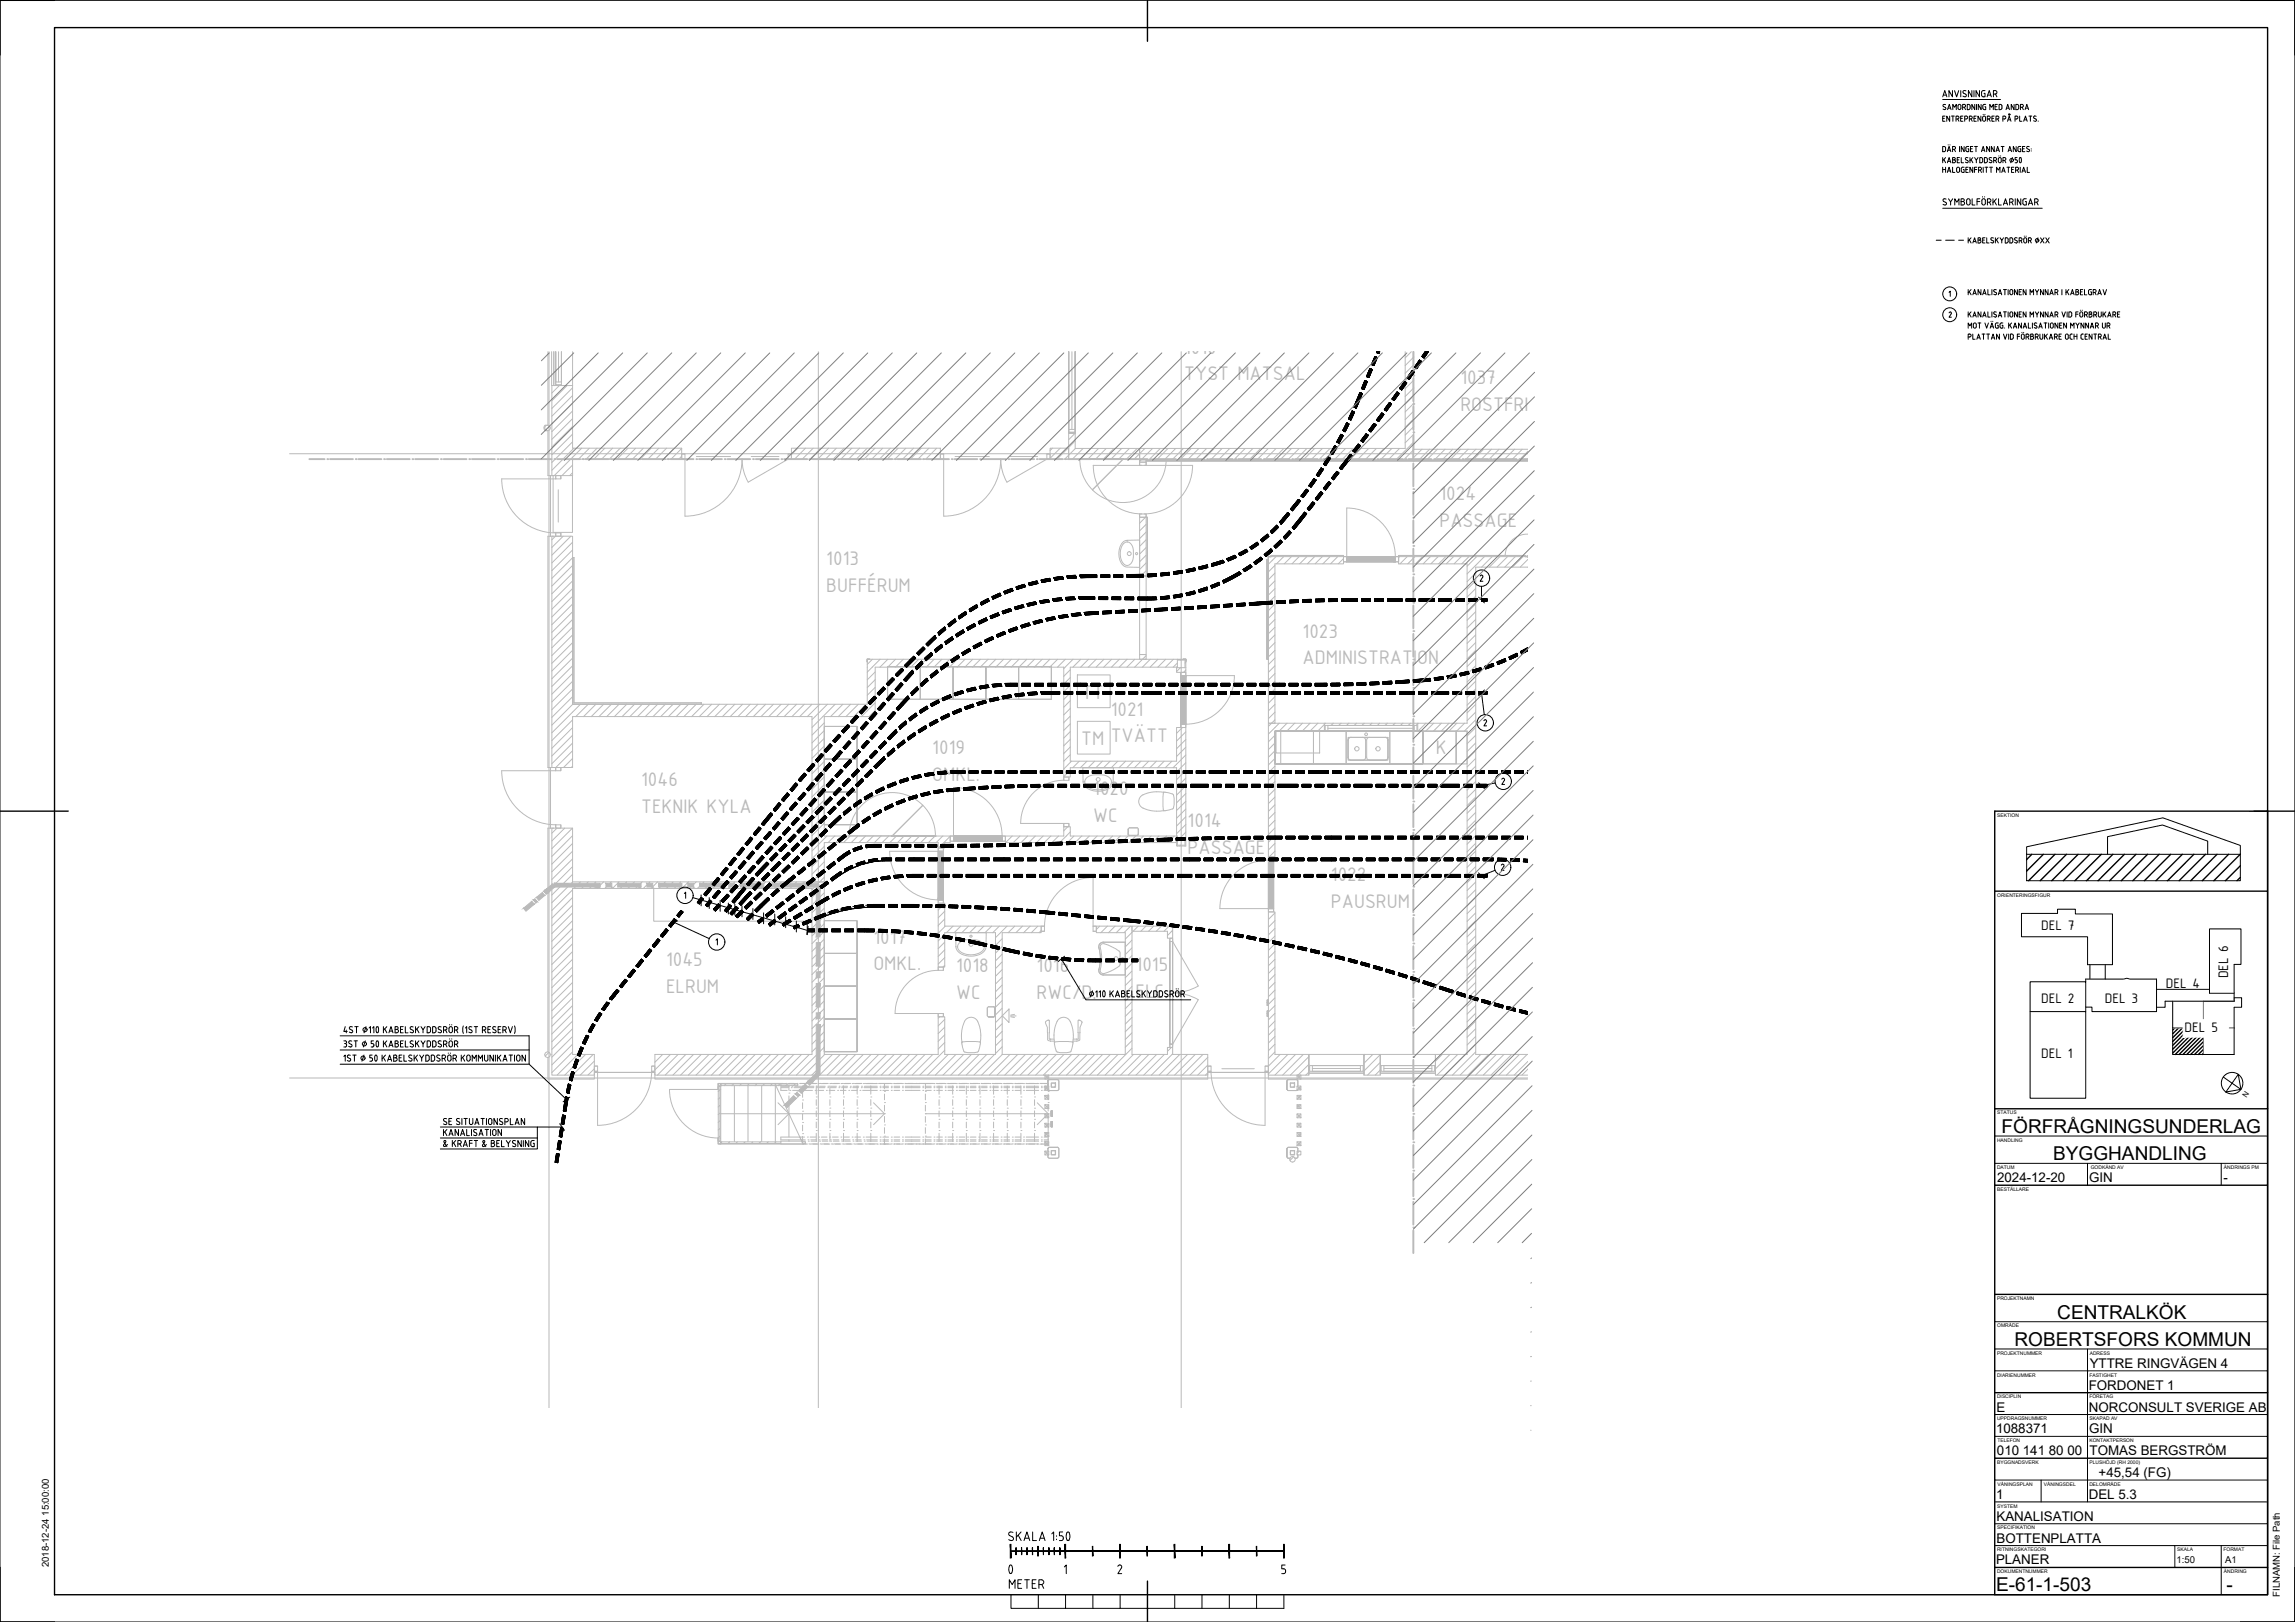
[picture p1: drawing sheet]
<svg xmlns="http://www.w3.org/2000/svg" width="841mm" height="594mm" viewBox="0 0 841 594" stroke-linecap="round" stroke-linejoin="round" font-family="sans-serif">
<defs><g id="words">
<text font-size="10.1" x="364.1" y="578.9">0</text>
<g font-size="7.8" fill="#bababa">
<text x="433.9" y="129.5">1010</text>
<text x="433.9" y="139.3">TYST MATSAL</text>
<text x="535.2" y="140.8">1037</text>
<text x="535.2" y="150.6">ROSTFRITT FRD</text>
<text x="527.5" y="183.1">1024</text>
<text x="527.5" y="192.9">PASSAGE</text>
<text x="302.8" y="207.1">1013</text>
<text x="302.8" y="216.9">BUFFÉRUM</text>
<text x="477.4" y="233.5">1023</text>
<text x="477.4" y="243.3">ADMINISTRATION</text>
<text x="396.5" y="256">TT</text>
<text x="407" y="262.1">1021</text>
<text x="396.2" y="273">TM</text>
<text x="407" y="271.9">TVÄTT</text>
<text x="341.7" y="276.2">1019</text>
<text x="526.1" y="276">K</text>
<text x="234.9" y="287.9">1046</text>
<text x="341.7" y="286">OMKL.</text>
<text x="400.6" y="291.3">1020</text>
<text x="234.9" y="297.7">TEKNIK KYLA</text>
<text x="400.6" y="301">WC</text>
<text x="435.2" y="303">1014</text>
<text x="435.2" y="312.8">PASSAGE</text>
<text x="487.7" y="322.6">1022</text>
<text x="487.7" y="332.4">PAUSRUM</text>
<text x="320.1" y="345.6">1017</text>
<text x="244.1" y="353.8">1045</text>
<text x="320.1" y="355.4">OMKL.</text>
<text x="350.4" y="355.9">1018</text>
<text x="379.9" y="355.9">1016</text>
<text x="416.1" y="355.7">1015</text>
<text x="244.1" y="363.6">ELRUM</text>
<text x="350.4" y="365.7">WC</text>
<text x="379.9" y="365.7">RWC/D.</text>
<text x="416.1" y="365.5">ELC.</text>
</g>
<g font-size="7">
<text x="733.5" y="415">FÖRFRÅGNINGSUNDERLAG</text>
<text x="752.4" y="425">BYGGHANDLING</text>
<text x="753.9" y="483">CENTRALKÖK</text>
<text x="738.2" y="493">ROBERTSFORS KOMMUN</text>
<text x="731.5" y="582.8">E-61-1-503</text>
<text x="815.9" y="582.8">-</text>
</g>
<text font-size="6.6" x="368.7" y="583.1">METER</text>
<g font-size="5.4">
<text x="748" y="340.5">DEL 7</text>
<text x="816.5" y="358.4" transform="rotate(-90 816.5 358.4)">DEL 6</text>
<text x="793.7" y="361.8">DEL 4</text>
<text x="748" y="367.2">DEL 2</text>
<text x="771.3" y="367.2">DEL 3</text>
<text x="800.6" y="377.8">DEL 5</text>
<text x="748" y="387.4">DEL 1</text>
</g>
<g font-size="4.9">
<text x="731.9" y="433">2024-12-20</text>
<text x="765.6" y="433">GIN</text>
<text x="814.9" y="433">-</text>
<text x="765.8" y="501">YTTRE RINGVÄGEN 4</text>
<text x="765.4" y="509">FORDONET 1</text>
<text x="731.6" y="517">E</text>
<text x="765.5" y="517">NORCONSULT SVERIGE AB</text>
<text x="731.5" y="525">1088371</text>
<text x="765.6" y="525">GIN</text>
<text x="731.8" y="533">010 141 80 00</text>
<text x="765.7" y="533">TOMAS BERGSTRÖM</text>
<text x="769.1" y="541">+45,54 (FG)</text>
<text x="731.5" y="549">1</text>
<text x="765.5" y="549">DEL 5.3</text>
<text x="731.6" y="557">KANALISATION</text>
<text x="731.6" y="565">BOTTENPLATTA</text>
<text x="731.5" y="573">PLANER</text>
</g>
<g font-size="3.5">
<text x="17.9" y="574" transform="rotate(-90 17.9 574)">2018-12-24 15:00:00</text>
<text x="797.6" y="572.4">1:50</text>
<text x="815.4" y="572.4">A1</text>
<text x="835.5" y="584.9" transform="rotate(-90 835.5 584.9)">FILNAMN: File Path</text>
</g>
<text font-size="2.8" x="823.3" y="402" transform="rotate(-56 823.3 402)">N</text>
<g font-size="1.8">
<text x="731.9" y="299.2">SEKTION</text>
<text x="731.9" y="328.5">ORIENTERINGSFIGUR</text>
<text x="731.9" y="408.2">STATUS</text>
<text x="731.8" y="418.2">HANDLING</text>
<text x="731.8" y="428.2">DATUM</text>
<text x="766.2" y="428.2">GODKÄND AV</text>
<text x="815" y="428.2">ÄNDRINGS PM</text>
<text x="731.9" y="436.2">BESTÄLLARE</text>
<text x="731.8" y="476.2">PROJEKTNAMN</text>
<text x="731.9" y="486.2">OMRÅDE</text>
<text x="731.8" y="496.2">PROJEKTNUMMER</text>
<text x="765.8" y="496.2">ADRESS</text>
<text x="731.8" y="504.2">DIARIENUMMER</text>
<text x="765.7" y="504.2">FASTIGHET</text>
<text x="731.8" y="512.2">DISCIPLIN</text>
<text x="765.7" y="512.2">FÖRETAG</text>
<text x="731.8" y="520.2">UPPDRAGSNUMMER</text>
<text x="765.7" y="520.2">SKAPAD AV</text>
<text x="731.9" y="528.2">TELEFON</text>
<text x="765.7" y="528.2">KONTAKTPERSON</text>
<text x="731.9" y="536.2">BYGGNADSVERK</text>
<text x="765.7" y="536.2">PLUSHÖJD (RH 2000)</text>
<text x="732" y="544.2">VÅNINGSPLAN</text>
<text x="749" y="544.2">VÅNINGSDEL</text>
<text x="765.7" y="544.2">DELOMRÅDE</text>
<text x="731.9" y="552.2">SYSTEM</text>
<text x="731.9" y="560.2">SPECIFIKATION</text>
<text x="731.8" y="568.2">RITNINGSKATEGORI</text>
<text x="797.9" y="568.2">SKALA</text>
<text x="814.8" y="568.2">FORMAT</text>
<text x="731.8" y="576.2">DOKUMENTNUMMER</text>
<text x="815" y="576.2">ÄNDRING</text>
</g>
</g></defs>
<g fill="none" stroke="#bababa" stroke-width=".37">
<path d="M200.8 128.8v27h-.7a1.05 1.05 0 0 0-.8 .9 1.05 1.05 0 0 0 .7 1h.8v16.5h2.1M201.2 128.8v386.9M202.1 128.8v12.4h1.5v-12.4M203.6 128.8v11.1h2.1v-11.1v12.1h-2.1zM204.7 128.8v11.1M209.8 128.8v12.4h-6.9v-12.4v12.4M391.6 128.8v39.4h26v-4h-23.6v-35.4M391.6 128.8v28.5h2.4v-28.5M391.6 128.8v29.5h2.4v-29.5M392.8 128.8v28.5M394 128.8v29.8h-2.4M432.9 128.8v386.9"/>
<path d="M514.9 128.8v35.4h-97.3v4.2h100.3l.2-39.6M517.2 128.8l-2.3 2.3M518.1 130.8l-3.2 3.1M518.1 133.6l-3.2 3.1M518.1 139.2l-3.2 3.2M518.1 136.4l-3.2 3.2M201.4 156.1l-1.4 1.4M202.2 141.2h7.6v23h40v4h-40v6h-7.6zM202.2 141.2h7.6M205 141.2l-2.8 2.8M207.8 141.2l-5.6 5.6M209.8 142l-7.6 7.6"/>
<path d="M209.8 144.9l-7.6 7.6M209.8 147.7l-7.6 7.6M209.8 150.5l-7.6 7.6M209.8 153.3l-7.6 7.6M209.8 156.2l-7.6 7.6M209.8 159l-7.6 7.6M394 158.7l-2.4 2.4M518.1 147.7l-3.2 3.2M518.1 142.1l-3.2 3.1M518.1 153.4l-3.2 3.1M518.1 156.2l-3.2 3.2M518.1 144.9l-3.2 3.2"/>
<path d="M518.1 150.6l-3.2 3.1M518.1 159l-3.2 3.2M106.1 166.2h453.8M183.8 175.4h19.8v-1.2h1.9v1.2M183.9 175.4a19.8 19.8 0 0 0 19.8 19.8M201.7 174.2v22.2M202.7 174.2v20.8h7.1v-20.8M203.6 174.4v1h1.9v-1M204.6 179.4v11.8M209.8 161.8l-7.6 7.6M209.8 170.3l-3.9 3.9M209.8 173.2l-1 1"/>
<path d="M210.3 164.2l-8.1 8M213.1 164.2l-10 10M216 164.2l-4 4M218.8 164.2l-4 4M221.6 164.2l-4 4M224.5 164.2l-4 4M227.3 164.2l-4 4M230.1 164.2l-4 4M233 164.2l-4 4M235.8 164.2l-4 4M238.6 164.2l-4 4M241.4 164.2l-4 4"/>
<path d="M244.3 164.2l-4 4M247.1 164.2l-4 4M249.8 164.3l-3.9 3.9M249.8 167.1l-1 1.1M250 166.3h1v1.9h-1M251 166.3h-1.2v1.9h1.2v20.9a20.9 20.9 0 0 0 20.9-20.9 16.9 16.9 0 0 0 2.3 8.4l14.6-8.4M255.2 167.2h12.5M275.3 167.2h10.1M288.8 166.3h1.2v1.9h-1.2M288.8 168.2h1M289.8 166.3h-1v1.9M290 164.2h54.6v4h-54.6z"/>
<path d="M292.4 164.2l-2.4 2.3M295.2 164.2l-4 4M298 164.2l-4 4M300.8 164.2l-4 4M303.7 164.2l-4 4M306.5 164.2l-4 4M309.3 164.2l-4 4M312.1 164.2l-4 4M315 164.2l-4 4M317.8 164.2l-4 4M320.6 164.2l-4 4M323.5 164.2l-4 4"/>
<path d="M326.3 164.2l-4 4M329.1 164.2l-4 4M332 164.2l-4 4M334.8 164.2l-4 4M337.6 164.2l-4 4M340.4 164.2l-4 4M343.3 164.2l-4 4M344.6 165.6l-2.5 2.6M344.8 168.2h1v20.9a20.9 20.9 0 0 0 20.9-20.9 16.9 16.9 0 0 0 2.3 8.4M344.8 166.3h1v1.9h-1.2v-1.9h1.2M350 167.2h12.5M370.1 167.2h10.1"/>
<path d="M383.6 166.3h1.2v1.9h-1.2M383.6 168.2h1M383.6 168.2l-14.6 8.4M384.6 166.3h-1v1.9M384.8 164.2h6.8v4h-6.8zM385.7 164.2l-.9 .8M388.5 164.2l-3.7 3.7M391.4 164.2l-4.1 4M394 161.5l-2.4 2.4M394.1 164.2l-3.9 4M395.6 168.2h16zM395.6 168.2h.1"/>
<path d="M395.6 168.2h22M395.7 168.2h15.9h-15.9M395.7 168.2h15.9zM395.7 168.2a15.8 15.8 0 0 0 15.8 15.9 15.8 15.8 0 0 0 15.9-15.7M396.9 164.2l-3.9 4M399.8 164.2l-4 4M402.6 164.2l-3.9 4M405.4 164.2l-3.9 4M408.2 164.2l-3.9 4M411.1 164.2l-4 4M411.4 168.2l-11.1 11.2 11.2-11.2M411.6 168.2h-16h16"/>
<path d="M413.9 164.2l-3.9 4M416.7 164.2l-3.9 4M417.6 168.4h2.4v.9h-2.4zM417.6 169.5v.9h2.4v-.9M417.6 170.4v-1.1h2.4v1.1M418.4 170.4h-17.8a17.8 17.8 0 0 0 17.8 17.8M419.2 170.4h17.8a17.8 17.8 0 0 1-17.8 17.8M419.5 164.2l-3.9 4M422.4 164.2l-4.8 4.8M425.2 164.2l-4.2 4.2M428 164.2l-4.1 4.2M430.9 164.2l-4.2 4.2"/>
<path d="M433.7 164.2l-4.2 4.2M436.5 164.2l-4.1 4.2M439.4 164.2l-4.2 4.2M442.2 164.2l-4.2 4.2M445 164.2l-4.2 4.2M447.8 164.2l-4.1 4.2M450.7 164.2l-4.2 4.2M453.5 164.2l-4.2 4.2M456.3 164.2l-4.1 4.2M459.1 164.2l-4.1 4.2M462 164.2l-4.2 4.2M464.8 164.2l-4.1 4.2"/>
<path d="M467.6 164.2l-4.1 4.2M470.5 164.2l-4.2 4.2M473.3 164.2l-4.2 4.2M476.1 164.2l-4.1 4.2M478.9 164.2l-4.1 4.2M481.8 164.2l-4.2 4.2M484.6 164.2l-4.2 4.2M487.4 164.2l-4.1 4.2M490.3 164.2l-4.2 4.2M493.1 164.2l-4.2 4.2M495.9 164.2l-4.1 4.2M498.8 164.2l-4.2 4.2"/>
<path d="M501.6 164.2l-4.2 4.2M504.4 164.2l-4.1 4.2M507.2 164.2l-4.1 4.2M510.1 164.2l-4.2 4.2M512.9 164.2l-4.2 4.2M518.1 161.9l-6.5 6.5M518.2 164.5l-3.8 3.9M521.1 164.5l-3.9 3.9M523.9 164.5l-3.9 3.9M526.7 164.5l-3.8 3.9M529.6 164.5l-3.9 3.9M532.4 164.5l-3.9 3.9"/>
<path d="M535.2 164.5l-3.9 3.9M538 164.5l-3.8 3.9M540.9 164.5l-3.9 3.9M543.7 164.5l-3.9 3.9M546.5 164.5l-3.8 3.9M549.4 164.5l-3.9 3.9M552.2 164.5l-3.9 3.9M555 164.5l-3.8 3.9M557.8 164.5l-3.8 3.9M559.9 168.8h-139.9h139.9M559.9 164.5h-42v3.9h42M559.9 165.3l-3.1 3.1"/>
<path d="M559.9 168.1l-.3 .3M202.2 196.4h7.6v61.6h108v-16.5h113.7v2.9h-39.3v34.4h39v-12.3h3.4v43.4h-3.4v-1.3h-62.8v-2.4h21.4v-3.4h2.4v3.4h39.3v3.4h2.8v-2.8h-3.1v-25.6h-39v3.4h-2.4v-40.2h-69.1v18.1h-18.6v43.7h46.1v2.4h-2v2h-2.4v-2h-41.7v14.4h-4.5v-60.5h-87.8v18.6h-7.6zM202.9 196.4h-2.1v84.7h2.1M203.5 196.4l-1.3 1.3M203.6 195.2h1.9v1M203.6 195.2v1.2h1.9v-1.2M203.6 195.2v1M206.4 196.4l-4.2 4.1M209.2 196.4l-7 7M209.8 198.6l-7.6 7.6M411.4 198.7l1.3-.8 4.9-.1v10l-4.5-.1a4.5 4.5 0 0 1-3.1-5.4l.5-2.2zM411.6 199.2a2.02 2.02 0 0 1 2.3-.5 2.02 2.02 0 0 1 1.3 1.9l.1 3.1a2.63 2.63 0 0 1-3 3.2 5.8 5.8 0 0 1-.7-7.7z"/>
<path d="M417.6 189.5h2.4v21.4h-2.4zM417.6 188.2h2.4v1.1M417.6 188.2v1.3h2.4v-1.3M417.6 188.2v1.1M419.7 189.5h.5M419.8 189.5l-2.2 2.1M419.9 189.5h.5h-.5M420 192.1l-2.4 2.4M420 197.7l-2.4 2.4M420 194.9l-2.4 2.4M420.4 189.5v21.4v-21.4M559.9 195.6a8.1 8.1 0 0 0-8.3 7.8"/>
<path d="M209.8 204.2h.5h-.5M209.8 201.4l-7.6 7.6M209.8 204.3l-7.6 7.6M209.8 207.1l-7.6 7.6M209.8 209.9l-7.6 7.6M209.8 212.8l-7.6 7.5M209.8 215.6l-7.6 7.6M209.8 218.4l-7.6 7.6M209.8 204.2v53.8M209.8 204.2h.3M210.3 204.2v53.2h46.7M417.6 210.9h2.4v28.8h-2.4z"/>
<path d="M419.7 210.9h.5M419.9 210.9h.5h-.5M420 209l-1.9 1.9M420 200.5l-2.4 2.4M420 203.4l-2.4 2.4M420 206.2l-2.4 2.4M464.6 204.9h.2h-.5h.5v36.6M464.7 203.8l1.1 .2h-1l-.1 .9zM464.8 203.8l-.1 .1M464.8 203.9h27.5v2.6h-25.1v58.4h-2.4zM465.8 203.9v-.5v.5M465.8 203.4h26.5h-26.5"/>
<path d="M465.8 203.7v.2M467.2 212.7l-2.4 2.4M467.2 215.6l-2.4 2.4M467.2 207.1l-2.4 2.4M467.2 209.9l-2.4 2.4M467.2 218.4l-2.4 2.4M467.6 203.9l-2.8 2.7M470.4 203.9l-2.6 2.6M473.3 203.9l-2.7 2.6M476.1 203.9l-2.6 2.6M478.9 203.9l-2.6 2.6M481.8 203.9l-2.7 2.6"/>
<path d="M484.6 203.9l-2.7 2.6M487.4 203.9l-2.6 2.6M490.2 203.9l-2.6 2.6M492.3 204v-.6v.6M492.3 204.6l-1.9 1.9M492.3 203.7v.5M492.5 203.9h1v1.9h-1M493.5 203.9v-17.8a17.8 17.8 0 0 1 17.8 17.8h1.2v1.9h-1.2M493.5 203.9v1.9h17.8h-17.8zM493.5 203.9h17.8h-17.8M493.5 203.9h-1.2v1.9h1.2M497.1 204.8h10.7"/>
<path d="M511.3 205.8v-1.9v1.9M512.3 203.9h-1v1.9h1M512.5 204v-.6v.6M512.5 203.4h46.4h-46.4M512.5 203.7v.5l.3-.3M515.7 203.9l-2.7 2.6M518.5 203.9l-2.6 2.6M521.3 203.9l-2.6 2.6M524.2 203.9l-2.7 2.6M527 203.9l-2.6 2.6M529.8 203.9l-2.6 2.6M532.7 203.9l-2.7 2.6"/>
<path d="M535.5 203.9l-2.7 2.6M538.3 203.9l-2.6 2.6M540.8 209.9l-3.2 3.1M540.8 212.7l-3.2 3.2M540.8 215.6l-3.2 3.1M540.8 218.4l-3.2 3.1M541.1 203.9l-3.5 3.5M544 203.9l-6.4 6.3M546.8 203.9l-3.9 3.8M549.6 203.9l-3.8 3.8M552.4 203.9l-3.8 3.8M555.3 203.9l-3.9 3.8"/>
<path d="M558.1 203.9l-3.9 3.8M558.9 203.8h1zM558.9 203.8l1 .1zM558.9 203.9v-.5v.5M558.9 203.8h1M558.9 203.7v.2M559.6 203.9h.3zM559.9 207.7h-19.1v178.5h19.1M559.9 203.9h-47.4v2.6h25.1v58.4h-72.8v48.9h2.4v-46h70.4M559.9 204.9l-2.8 2.8M559.9 203.5l-.2 .3M559.9 203.6l-.1 .2"/>
<path d="M209.8 221.2l-7.6 7.6M209.8 224.1l-7.6 7.5M209.8 226.9l-7.6 7.6M209.8 229.7l-7.6 7.6M209.8 232.6l-7.6 7.5M209.8 235.4l-7.6 7.6M209.8 238.2l-7.6 7.6M417.6 239.7h2.4v1.8h-2.4zM467.2 229.7l-2.4 2.4M467.2 235.4l-2.4 2.4M467.2 221.2l-2.4 2.4M467.2 224l-2.4 2.5"/>
<path d="M467.2 226.9l-2.4 2.4M467.2 232.5l-2.4 2.4M467.2 238.2l-2.4 2.4M540.8 224l-3.2 3.2M540.8 232.5l-3.2 3.2M540.8 221.2l-3.2 3.1M540.8 226.9l-3.2 3.1M540.8 229.7l-3.2 3.1M540.8 235.3l-3.2 3.2M540.8 238.2l-3.2 3.1M209.8 241l-7.6 7.6M209.8 243.9l-7.6 7.6"/>
<path d="M209.8 246.7l-7.6 7.6M209.8 249.5l-7.6 7.6M209.8 252.3l-7.6 7.6M209.8 255.2l-7.6 7.6M209.9 258l-7.7 7.6M212.7 258l-10.5 10.4M215.5 258l-4.5 4.5M218.4 258l-4.6 4.5M221.2 258l-4.5 4.5M224 258l-4.5 4.5M226.8 258l-4.5 4.5M229.7 258l-4.5 4.5"/>
<path d="M232.5 258l-4.5 4.5M235.3 258l-4.5 4.5M238.2 258l-4.6 4.5M241 258l-4.5 4.5M243.8 258l-4.5 4.5M246.7 258l-4.6 4.5M249.5 258l-4.5 4.5M252.3 258l-4.5 4.5M255.1 258l-4.5 4.5M257 258v-.6v.6M257 257.7v.3M258 258l-4.6 4.5"/>
<path d="M260.8 258l-4.5 4.5M263.6 258l-4.5 4.5M266.4 258l-4.5 4.5M269.3 258l-4.5 4.5M272.1 258l-4.5 4.5M274.9 258l-4.5 4.5M277.8 258l-4.6 4.5M280.6 258l-4.5 4.5M283.4 258l-4.5 4.5M286.3 258l-4.6 4.5M289.1 258l-4.5 4.5M291.9 258l-4.5 4.5"/>
<path d="M294.7 258l-4.5 4.5M297.6 258l-4.5 4.5M300.4 258l-4.5 4.5M303.2 258l-5.6 5.6M306 258l-8.4 8.4M308.9 258l-4.5 4.5M311.7 258l-4.5 4.5M314.5 258l-4.5 4.5M317.4 258l-4.6 4.5M317.7 241.4h1l-.9 .1v1zM319.7 241.5l-1.9 1.8M320.7 246.1l-2.9 2.9"/>
<path d="M320.7 254.6l-2.9 2.9M320.7 257.4l-5 5.1M320.7 248.9l-2.9 2.9M320.7 251.7l-2.9 2.9M322.5 241.5l-4.7 4.7M325.3 244.4v11.7h12v-12h-12v12h12v-11.7v11.7h12v-12h-12v12h12v-11.7v11.7h12v-12h-12v12h12v-11.7v11.7h12v-12h-12v12h12v-11.7v11.7h12v-12h-12v12h12v-11.7M325.4 241.5l-2.9 2.9M328.2 241.5l-2.9 2.9M331 241.5l-2.9 2.9M333.8 241.5l-2.9 2.9M336.7 241.5l-2.9 2.9M339.5 241.5l-2.9 2.9"/>
<path d="M342.3 241.5l-2.9 2.9M345.2 241.5l-2.9 2.9M348 241.5l-2.9 2.9M350.8 241.5l-2.9 2.9M353.7 241.5l-2.9 2.9M356.5 241.5l-2.9 2.9M359.3 241.5l-2.9 2.9M362.1 241.5l-2.9 2.9M365 241.5l-2.9 2.9M367.8 241.5l-2.9 2.9M370.6 241.5l-2.9 2.9M373.4 241.5l-2.9 2.9"/>
<path d="M376.3 241.5l-2.9 2.9M379.1 241.5l-2.9 2.9M381.9 241.5l-2.9 2.9M384.7 241.5l-2.9 2.9M387.6 241.5l-2.9 2.9M390.4 241.5l-2.9 2.9M392.2 253.8l-2.4 2.4M392.2 259.5l-2.4 2.3M392.2 245.3l-2.4 2.4M392.2 248.2l-2.4 2.3M392.2 251l-2.4 2.4M392.2 256.6l-2.4 2.4"/>
<path d="M393.2 241.5l-3.4 3.4M394.8 247.2h12v12h-12zM396.1 241.5l-2.9 2.9M398.9 241.5l-2.9 2.9M401.7 241.5l-2.9 2.9M404.6 241.5l-2.9 2.9M407.4 241.5l-2.9 2.9M410.2 241.5l-2.9 2.9M413 241.5l-2.9 2.9M415.9 241.5l-2.9 2.9M420 240.1l-4.2 4.3M421.5 241.5l-2.9 2.9"/>
<path d="M424.3 241.5l-2.9 2.9M427.2 241.5l-2.9 2.9M430 241.5l-2.9 2.9M431.5 241.5h3.1v4.8h-3.4v-1.9l3.1 .2v-2.8h-2.8zM431.5 242.8l-1.6 1.6M432.6 244.6l-1.4 1.4M432.7 247.5v17.8v-17.8h1.9zM432.7 246.5v1h1.9v-1M432.7 247.5v-1.2h1.9v1.2M432.8 241.5l-.3 .3M433.6 241.4h1.1v1l-.1-.9zM434.6 247.5l17.8-.1a17.8 17.8 0 0 1-17.8 17.8v1.3h-1.9v-1.2"/>
<path d="M434.6 247.5v17.8v-17.8M434.6 245.4l-.9 .9M434.6 242.6l-.3 .3M464.3 241.5v-36.6v36.6M464.6 241.5h.2M464.8 241.5h-.5h.5M467.2 246.7l-2.4 2.4M467.2 252.3l-2.4 2.4M467.2 241l-2.4 2.4M467.2 243.9l-2.4 2.3M467.2 249.5l-2.4 2.4M467.2 255.2l-2.4 2.4"/>
<path d="M467.2 258l-2.4 2.4M540.8 241l-3.2 3.2M540.8 246.6l-3.2 3.2M540.8 243.8l-3.2 3.2M540.8 249.5l-3.2 3.1M540.8 252.3l-3.2 3.2M540.8 255.1l-3.2 3.2M540.8 258l-3.2 3.1M209.8 263.7l-7.6 7.5M209.8 266.5l-7.6 7.6M209.8 269.3l-7.6 7.6M209.8 272.2l-7.6 7.5"/>
<path d="M209.8 275l-6.1 6.1M209.8 277.8l-3.3 3.3M302.1 278.1h12v12h-12v-12h12v12h-12zM302.1 266.1h12v12h-12v-12h12v12h-12zM302.1 264.7l-4.5 4.6M302.1 273.2l-4.5 4.5M302.1 267.6l-4.5 4.5M302.1 270.4l-4.5 4.5M302.1 276l-4.5 4.6M302.1 278.9l-4.5 4.5M320.7 260.2l-2.2 2.3M392.2 267.9l-2.4 2.4"/>
<path d="M392.2 270.8l-2.4 2.4M392.2 276.4l-2.4 2.4M392.2 262.3l-2.4 2.4M392.2 265.1l-2.4 2.4M392.2 273.6l-2.4 2.4M392.7 278.8l-2.9 2.9M394.8 264.2h12v12h-12zM395.5 278.8l-2.4 2.4M398.3 278.8l-2.4 2.4M401.2 278.8l-2.4 2.4M404 278.8l-2.4 2.4M406.8 278.8l-2.4 2.4"/>
<path d="M409.6 278.8l-2.4 2.4M412.5 278.8l-2.4 2.4M415.3 278.8l-2.4 2.4M418.1 278.8l-2.4 2.4M421 278.8l-2.5 2.4M423.8 278.8l-2.4 2.4M426.6 278.8l-2.4 2.4M429.5 278.8l-2.5 2.4M432.7 265.3h1.9h-1.9M432.7 266.3v-1h1.9v1M433.3 266.5l-2.1 2.1M434.6 279.4l-3.4 3.3"/>
<path d="M434.6 270.9l-3.4 3.3M434.6 268l-3.4 3.4M434.6 273.7l-3.4 3.4M434.6 276.5l-4.7 4.7M467.2 267.8v12h54.1v-12v12h-54.1v-12h54.1v12h-54.1v-12h54.1zM467.2 263.6l-2.4 2.5M467.2 269.3l-2.4 2.4M467.2 260.8l-2.4 2.4M467.2 275l-2.4 2.4M467.2 272.1l-2.4 2.4M467.2 277.8l-2.4 2.4M467.6 267.8h16v8h-16z"/>
<path d="M468.8 264.9l-4 4M469.3 267.8h12v12h-12zM471.6 264.9l-2.9 2.9M474.5 264.9l-2.9 2.9M477.3 264.9l-2.9 2.9M480.1 264.9l-2.9 2.9M481.3 267.8h12v12h-12zM482.9 264.9l-2.9 2.9M485.3 264.9v2.9M485.6 265.7h33.6v2.1h-33.6zM485.8 264.9l-2.9 2.9M486.6 265.7h31.6v2.1h-31.6z"/>
<path d="M486.6 266.8h31.6M488.6 264.9l-.8 .8M491.4 264.9l-.8 .8M493.3 267.8h16v12h-16zM494 270.1h14.6v8.3h-14.6zM494 271.1v6.3M494 277.4l.4 .8 .6 .2M494 277.4a1.01 1.01 0 0 0 1 1M494.3 264.9l-.8 .8M495 278.4h12.6M495 270.1a1.01 1.01 0 0 0-1 1M495 270.1l-.6 .2-.4 .8"/>
<path d="M497.1 264.9l-.8 .8M499.4 270.1a1.01 1.01 0 0 1 1 1v6.3a.97 .97 0 0 1-1 1M499.9 264.9l-.8 .8M501.8 270.1a1.01 1.01 0 0 0-1 1v6.3a1.01 1.01 0 0 0 1 1M502.7 264.9l-.8 .8M505.6 264.9l-.8 .8M507.6 270.1h-12.6M507.6 270.1a1.01 1.01 0 0 1 1 1M507.6 270.1l.6 .2 .5 .8M508.4 264.9l-.8 .8M508.6 271.1v6.3M508.6 277.4a1.01 1.01 0 0 1-1 1"/>
<path d="M508.7 277.4l-.2 .6-.9 .4M509.3 267.8h12v12h-12v-12h12v12h-12M511.2 264.9l-.8 .8M514.1 264.9l-.9 .8M516.9 264.9l-.8 .8M519.5 264.9v2.9M519.7 264.9l-.8 .8M521.3 278.6v-10.8h-54.1v12h42.1M521.3 267.8h.3v12h-.3zM521.6 267.8h12v12h-12zM521.6 267.8v12h12v-12h4M522.5 264.9l-2.9 2.9"/>
<path d="M525.4 264.9l-2.9 2.9M528.2 264.9l-2.9 2.9M531 264.9l-2.9 2.9M533.6 267.8v12h4v-12M533.8 264.9l-2.9 2.9M536.7 264.9l-2.9 2.9M537.6 267.8v118.4h-11.6v7.6h33.9M540.8 263.6l-4.2 4.2M540.8 277.8l-3.2 3.1M540.8 260.8l-3.2 3.1M540.8 266.5l-3.2 3.1M540.8 269.3l-3.2 3.1"/>
<path d="M540.8 272.1l-3.2 3.2M540.8 274.9l-3.2 3.2M201.7 281.1v22.2M203.6 281.3v1h-19.7a19.8 19.8 0 0 0 19.8 19.8M205.5 281.3v1h-1.9v-1.2h1.9v1.2M209.8 280.6l-.4 .5M302.1 290.1h12v12h-12v-12h12v12h-12zM302.1 287.4l-4.5 4.5M302.1 290.2l-4.5 4.5M302.1 295.9l-4.5 4.5M302.1 281.7l-4.5 4.5M302.1 284.5l-4.5 4.6"/>
<path d="M302.1 293l-4.5 4.6M302.1 298.7l-4.5 4.5M315.8 294.9a15.8 15.8 0 0 1 17.2-3.4 15.8 15.8 0 0 1 9.8 14.6h-31.7a15.8 15.8 0 0 1 4.7-11.2zM389.8 284.8v1h1.9v-1M389.8 285.8v-1.2h1.9v1.2M389.8 285.8a15.8 15.8 0 0 0-15.8 15.8M392.2 282.1l-2.4 2.4M396.8 281.2h11.2l-.1 5.2a4.9 4.9 0 0 1-5.5 3.4 4.9 4.9 0 0 1-5.5-3.4zM398.2 284.9l2.1-1 3.1-.1a3.1 3.1 0 0 1 3.8 3.1 6.1 6.1 0 0 1-7.9 1.7 2.23 2.23 0 0 1-1.1-3.7zM426.5 290.1l-.2 .3-.2 3.1 .2 3.2 .2 .2M426.5 290.1a12.3 12.3 0 0 0-8.5 1.6 2.91 2.91 0 0 0-.4 3.1 2.91 2.91 0 0 0 2.6 1.7l2.9 .6 3.4-.2M426.5 290.2l3.2 .6a6.1 6.1 0 0 1 0 5.5l-3.2 .6"/>
<path d="M434.6 285l-3.4 3.4M434.6 293.5l-3.4 3.4M434.6 282.2l-3.4 3.4M434.6 287.8l-3.4 3.4M434.6 290.7l-3.4 3.4M434.6 296.3l-3.4 3.4M434.6 299.1l-3.4 3.4M467.2 280.6l-2.4 2.4M467.2 283.5l-2.4 2.3M467.2 297.6l-2.4 2.4M467.2 291.9l-2.4 2.4M467.2 289.1l-2.4 2.4"/>
<path d="M467.2 286.3l-2.4 2.4M467.2 294.8l-2.4 2.4M540.8 294.7l-3.2 3.2M540.8 280.6l-3.2 3.1M540.8 283.4l-3.2 3.2M540.8 286.3l-3.2 3.1M540.8 289.1l-3.2 3.1M540.8 291.9l-3.2 3.2M540.8 297.6l-3.2 3.1M202.9 303.3h-2.1v21.9M203.6 302.1h1.9v1M203.6 302.1v1.2h1.9v-1.2"/>
<path d="M203.6 302.1v1M204.1 303.3l-1.9 1.9M206.9 303.3l-4.7 4.7M209.8 303.3l-7.6 7.5M209.8 306.1l-7.6 7.6M209.8 308.9l-7.6 7.6M209.8 311.8l-7.6 7.5M209.8 314.6l-7.6 7.5M209.8 317.4l-6.1 6.1M302.1 312.8l-4.5 4.5M302.1 318.5l-5 5M302.1 301.5l-4.5 4.5"/>
<path d="M302.1 304.3l-4.5 4.6M302.1 310l-4.5 4.5M302.1 315.7l-4.5 4.5M303 306.2l-5.4 5.5M305.9 306.2l-2.4 2.4M308.7 306.2l-2.4 2.4M311.5 306.2l-2.4 2.4M314.4 306.2l-2.4 2.4M317.2 306.2l-2.4 2.4M320 306.2l-2.4 2.4M322.8 306.2l-2.4 2.4M325.7 306.2l-2.4 2.4"/>
<path d="M326 311.8h17.8v-1.2h1.9v1.2M326 311.8a17.8 17.8 0 0 0 17.8 17.8M326.9 306.1h16h-16M326.9 306.1l16 .1zM326.9 306.2h15.9zM327 306.1l11.2-11.2-11.2 11.2M328.5 306.2l-2.4 2.4M331.3 306.2l-2.4 2.4M334.2 306.2l-2.4 2.4M337 306.2l-2.4 2.4M339.8 306.2l-2.4 2.4M342.6 306.2l-2.4 2.4"/>
<path d="M342.8 306.1h-15.9h15.9M342.8 306.2h-15.9h15.9M342.9 306.2h-16h16M342.9 306.1h.1M343.8 311.8h1.9v17.8v-17.8zM343.8 310.8v1h1.9v-1M345.5 306.2l-2.4 2.4M348.2 306.3l-4.3 4.3M348.4 306.2h1v1.9h-1M349.4 306.2v-17.8a17.8 17.8 0 0 1 17.8 17.8h1.2v1.9h-1.2M349.4 306.2v1.9h17.8h-17.8zM349.4 306.2h17.8h-17.8"/>
<path d="M349.4 306.2h-1.2v1.9h1.2M367.2 308.1v-1.9v1.9M368.2 306.2h-1v1.9h1M370.9 306.2l-2.4 2.4M373.8 306.2l-2.5 2.4M374 301.6h15.8v1.2h1.9v-1.2M376.6 306.2l-2.4 2.4M379.4 306.2l-2.4 2.4M382.2 306.2l-2.4 2.4M385.1 306.2l-2.4 2.4M387.9 306.2l-2.4 2.4M389.8 302.6v-1h1.9v1"/>
<path d="M391.3 302.8l-1.5 1.5M392.2 304.7l-3.9 3.9M393.6 306.2l-2.4 2.4M396.4 306.2l-2.4 2.4M399.2 306.2l-2.4 2.4M402 306.2l-2.4 2.4M404.9 306.2l-2.4 2.4M407.7 306.2l-2.4 2.4M410.5 306.2l-2.4 2.4M413.4 306.2l-2.4 2.4M413.4 305.5v-1.9v1.9M413.4 305.5l.1 .1"/>
<path d="M413.5 305.6l.2 .3M413.7 305.9l3.2 .1h-3.2M416.2 306.2l-2.4 2.4M417.1 305.8l-.2 .2M417.1 303.6v2.1M417.1 303.6v1.9l-.2 .5h-3.2l-.3-.4M417.2 303.7l-.5-.5-3 .1-.2 .4-.1 1.8M419 306.2l-2.4 2.4M421.8 306.2l-2.4 2.4M424.7 306.2l-2.4 2.4M427.5 306.2l-2.4 2.4M430.3 306.2l-2.4 2.4"/>
<path d="M431.5 307.9l-.7 .7M432.6 309.6l-.3 .3M434.6 302l-3.4 3.4M434.6 307.6l-.3 .3M434.6 304.8l-2 2M464.8 314v1h1.9v-1M466.7 315v-1.2h-1.9v1.2a17.8 17.8 0 0 0-17.8 17.8M466.7 315h-1.9h1.9M466.7 315v17.8h-1.9h1.9zM467.2 300.4l-2.4 2.4M467.2 306.1l-2.4 2.4M467.2 303.2l-2.4 2.5"/>
<path d="M467.2 308.9l-2.4 2.4M467.2 311.7l-2 2.1M540.8 317.4l-3.2 3.1M540.8 300.4l-3.2 3.1M540.8 303.2l-3.2 3.2M540.8 306.1l-3.2 3.1M540.8 308.9l-3.2 3.1M540.8 311.7l-3.2 3.1M540.8 314.6l-3.2 3.1M200.8 327v58.3M202.2 325.8v68h15.6v-7.6h-8v-60.8h87.8v60.8h-57.6v7.6h58.3M203 324.2h.1"/>
<path d="M205.1 324.9l-2.9 2.9M208 324.9l-5.8 5.7M209.8 323v-19.7h-7.6v20.6M209.8 320.2l-3.3 3.3M209.8 323.1l-.4 .4M209.8 325.9l-7.6 7.6M209.8 328.7l-7.6 7.6M209.8 331.5l-7.6 7.6M209.8 334.4l-7.6 7.6M209.8 337.2l-7.6 7.6M209.8 323h87.8M209.9 323l-.1 .1"/>
<path d="M210.8 324.9l-.5 .5M212.7 323l-.5 .5M213.6 324.9l-.5 .5M215.5 323l-.5 .5M216.5 324.9l-.5 .5M218.4 323l-.5 .5M219.3 324.9l-.5 .5M221.2 323l-1.3 1.3M222.1 324.9l-.5 .5M224 323l-.5 .5M226.8 323l-2.3 2.4M227.8 324.9l-.5 .5"/>
<path d="M229.7 323l-.5 .5M230.6 324.9l-.5 .5M232.5 323l-.5 .5M233.4 324.9l-.5 .5M235.3 323l-.5 .5M237.1 324.1l-1.3 1.3M238.2 323l-.5 .5M239.1 324.9l-.5 .5M239.6 325.4v12h58M241 323l-1.8 1.8M241.9 324.9l-.5 .5M243.8 323l-.5 .5"/>
<path d="M244.8 324.9l-.6 .5M246.7 323l-.6 .5M247.6 324.9l-.5 .5M249.5 323l-.5 .5M252.3 323l-2.4 2.4M253.2 324.9l-.5 .5M255.1 323l-.9 .9M256.3 324.6l-.7 .8M258 323l-.5 .5M258.9 324.9l-.5 .5M260.8 323l-.5 .5M261.7 324.9l-.5 .5"/>
<path d="M263.6 323l-.5 .5M264.5 324.9l-.4 .5M266.4 323l-1.5 1.5M267.4 324.9l-.5 .5M269.3 323l-.5 .5M271.4 323.8l-1.7 1.6M272.1 323l-.5 .5M273 324.9l-.5 .5M274.9 323l-.5 .5M275.9 324.9l-.5 .5M277.7 323l-.4 .5M278.7 324.9l-.5 .5"/>
<path d="M280.6 323l-.7 .7M282.1 324.4l-1.1 1M283.4 323l-.5 .5M284.4 324.9l-.6 .5M286.2 323l-.5 .5M287.2 324.9l-.5 .5M289.1 323l-.5 .5M290 324.9l-.5 .5M291.9 323l-.5 .5M292.8 324.9l-.5 .5M294.7 323l-.5 .5M295.7 324.9l-.6 .5"/>
<path d="M297.6 323h4.5v63.2h41.7v-13.8h2.4v13.8h18.6v-44.6h-18.6v12.6h-2.4v-23.4h2.4v8.4h35.4v2.4h-14.3v44.6M297.6 323h.1M298.5 324.9l-.9 .9M299.1 327.1l-1.5 1.6M299.1 335.6l-1.5 1.6M299.1 332.8l-1.5 1.5M299.1 338.4l-1.5 1.6M299.1 329.9l-1.5 1.6M302.1 337.2h12v12h-12v-12h12v12h-12zM302.1 327l-1.6 1.5M302.1 335.5l-1.6 1.5M302.1 321.3l-2.3 2.3"/>
<path d="M302.1 324.1l-1.6 1.6M302.1 329.8l-1.6 1.6M302.1 332.6l-1.6 1.6M302.1 338.3l-1.6 1.5M343.8 329.6v-17.8v17.8M343.8 329.6h1.9v1M343.8 329.6v1.2h1.9v-1.2M343.8 329.6v1M345.7 329.6h-1.9h1.9M346.2 330.9l-2.4 2.4M346.2 336.6l-2.4 2.4M346.2 333.7l-2.4 2.5"/>
<path d="M346.4 339.2l-2.6 2.6M349.2 339.2l-2.4 2.4M352.1 339.2l-2.4 2.4M354.9 339.2l-2.4 2.4M357.7 339.2l-2.4 2.4M360.6 339.2l-2.4 2.4M363.4 339.2l-2.4 2.4M366.2 339.2l-2.4 2.4M369 339.2l-4.2 4.2M371.9 339.2l-2.4 2.4M374.7 339.2l-2.4 2.4M377.5 339.2l-2.4 2.4"/>
<path d="M380.3 339.2l-2.3 2.4M381.8 339.2h1M382.8 339.2v1.9h-1M382.8 339.2h-1.2v1.9h1.2M382.8 339.2a17.8 17.8 0 0 1 17.8-17.8v17.8h1.2v1.9h-1.2M401.6 339.2h-1v1.9h1M403 339.2l-1.2 1.2M405.8 339.2l-2.4 2.4M408.6 339.2l-2.4 2.4M411.5 339.2l-2.4 2.4M414.3 339.2l-2.4 2.4M414.8 339.2h14.9v4.4h-1.9v-2.5h-13z"/>
<path d="M417.1 339.2l-1.9 1.9M419.9 339.2l-1.8 1.9M422.8 339.2l-1.9 1.9M425.6 339.2l-1.9 1.9M428.4 339.2l-1.9 1.9M447 332.8h17.8M464.8 332.8v-17.8v17.8M464.8 333.8v-1h1.9v1M464.8 332.8v1.2h1.9v-1.2M467.2 334.4l-2.4 2.4M467.2 337.2l-2.4 2.4M540.8 325.9l-3.2 3.1"/>
<path d="M540.8 320.2l-3.2 3.1M540.8 323l-3.2 3.2M540.8 328.7l-3.2 3.1M540.8 331.5l-3.2 3.2M540.8 334.3l-3.2 3.2M540.8 337.2l-3.2 3.1M540.8 340l-3.2 3.1M209.8 340l-7.6 7.6M209.8 342.9l-7.6 7.5M209.8 345.7l-7.6 7.6M209.8 348.5l-7.6 7.6M209.8 351.3l-7.6 7.6"/>
<path d="M209.8 354.2l-7.6 7.6M209.8 357l-7.6 7.6M209.8 359.8l-7.6 7.6M299.1 341.2l-1.5 1.6M299.1 346.9l-1.5 1.6M299.1 349.7l-1.5 1.6M299.1 352.6l-1.5 1.5M299.2 358.1l-1.6 1.7M300.1 343.1l-2.5 2.5M302.1 349.2h12v12h-12v-12h12v12h-12zM302.1 344l-1.6 1.5M302.1 358.1l-2.2 2.1"/>
<path d="M302.1 341.1l-1.6 1.6M302.1 346.8l-1.6 1.5M302.1 349.6l-1.6 1.6M302.1 352.4l-4.5 4.5M302.1 355.3l-1.6 1.5M343.8 354.4v1h1.9v-1M345.7 355.4v-1.2h-1.9v1.2a15.8 15.8 0 0 0-15.8 15.8h15.8v1.2h1.9v-1.2M346.2 345.1l-2.4 2.4M346.2 350.7l-2.4 2.4M346.2 342.2l-2.4 2.4M346.2 347.9l-2.4 2.4M346.2 353.6l-.7 .6"/>
<path d="M350.2 341.6h11.2l-.1 5.2a4.8 4.8 0 0 1-5.5 3.4 4.9 4.9 0 0 1-5.5-3.4zM351.6 345.3l2.1-1 3.1-.1a3.1 3.1 0 0 1 3.8 3.1 6.1 6.1 0 0 1-7.5 1.9 2.31 2.31 0 0 1-2-1.5 2.31 2.31 0 0 1 .5-2.4zM367.3 343.8l-2.5 2.5M367.3 346.6l-2.5 2.5M367.3 349.5l-2.5 2.4M367.3 355.1l-2.5 2.5M367.3 358l-2.5 2.4M367.3 352.3l-2.5 2.5M381.6 340.8l-.8 .8M403.3 345.5l1-.4h8.1v12h-8.1a1.82 1.82 0 0 1-1.4-2.9 18.9 18.9 0 0 0-.2-7.8zM410.1 353.8l.4-.6v-4.2a7.4 7.4 0 0 0-4.4-2.8l-1.5-.5a1.13 1.13 0 0 0-1.4 1.3 18.6 18.6 0 0 1 0 8.8l.6 .7a10.2 10.2 0 0 0 6.3-2.6M414.8 347.2l-2.4 2.4"/>
<path d="M414.8 350l-2.4 2.5M414.8 352.8l-2.4 2.5M414.8 355.7l-2.4 2.4M414.8 341.5l-2.4 2.5M414.8 344.3l-2.4 2.5M414.8 358.5l-2.4 2.4M428.7 344.8h1h-1M428.7 344.8v37.7h1h-1zM428.7 343.8v1h1M428.7 344.8v-1.2h1v1.2M429.7 344.8l9.4 16.3a18.8 18.8 0 0 1-9.4 2.5 18.8 18.8 0 0 1 9.4 2.6l-9.4 16.3v1.1h-1v-1.1M429.7 344.8v37.7v-37.7"/>
<path d="M429.7 343.6h.1M429.7 340.8l-1.9 1.9M429.7 343.8v1M467.2 342.9l-2.4 2.3M467.2 345.7l-2.4 2.4M467.2 351.3l-2.4 2.4M467.2 354.2l-2.4 2.4M467.2 359.8l-2.4 2.4M467.2 340l-2.4 2.4M467.2 348.5l-2.4 2.4M467.2 357l-2.4 2.4M540.8 348.5l-3.2 3.1"/>
<path d="M540.8 342.8l-3.2 3.2M540.8 345.7l-3.2 3.1M540.8 351.3l-3.2 3.1M540.8 354.1l-3.2 3.2M540.8 357l-3.2 3.1M540.8 359.8l-3.2 3.1M209.8 379.6l-7.6 7.6M209.8 362.7l-7.6 7.5M209.8 365.5l-7.6 7.6M209.8 368.3l-7.6 7.6M209.8 371.2l-7.6 7.5M209.8 374l-7.6 7.6"/>
<path d="M209.8 376.8l-7.6 7.6M299.1 363.9l-1.5 1.5M299.1 366.7l-1.5 1.6M299.1 378l-1.5 1.6M299.1 372.4l-1.5 1.5M299.1 361.1l-1.5 1.5M299.8 368.8l-2.2 2.3M302.1 373.2h12v12h-12v-12h12v12h-12zM302.1 361.2h12v12h-12v-12h12v12h-12zM302.1 366.6l-1.6 1.5M302.1 369.4l-1.6 1.6M302.1 372.2l-4.5 4.5"/>
<path d="M302.1 360.9l-1.6 1.6M302.1 363.7l-1.6 1.6M302.1 375l-1.6 1.6M302.1 377.9l-1.6 1.5M343.8 372.2v-1h1.9v1M344.3 372.4l-.5 .5M346.2 373.4l-2.4 2.3M346.2 376.2l-2.4 2.4M346.2 379l-2.4 2.4M353.5 374.1a2.68 2.68 0 0 1 2.4-1.5 2.68 2.68 0 0 1 2.4 1.5M353.5 374.1a13.5 13.5 0 0 0-1 7.7l.2-.2 3.2-.2 3.1 .2 .3 .2 .1-1.6a12.3 12.3 0 0 0-1.1-6.1M362.2 368.8h1.9l.5 .2v3.2l-.4 .2"/>
<path d="M362.2 368.8h1.9M362.2 372.5h1.9M362.3 368.8l-.5 .4v2.8l.5 .4M364.1 372.5h-1.9h1.9M364.1 368.8l.4 .2M364.2 372.4h-.1M364.5 369h.1M364.5 372.2l-.3 .2M364.6 369l-.1 3.2zM367.3 363.6l-2.5 2.5M367.3 366.5l-2.5 2.4M367.3 369.3l-2.5 2.4"/>
<path d="M367.3 377.8l-2.5 2.4M367.3 360.8l-2.5 2.5M367.3 372.1l-2.5 2.5M367.3 374.9l-2.5 2.5M369.8 369.6v4.9l-2.5-2.5zM370.4 372.1h2M370.4 372.4l1.4 .3M371.8 371.5l-1.4 .3M383.9 378.2h.1M383.9 378.2l.1 2.7 1 .4h1.4M384 373.7l-.9 .7 .7 1.9v1.9M384.3 373.6l-.3 .1"/>
<path d="M384.3 373.7l.2 .2v6.7h.5M387.4 374.1a2.68 2.68 0 0 1 2.4-1.5 2.68 2.68 0 0 1 2.4 1.5M387.4 374.1a14.1 14.1 0 0 0-1 7.7M392.2 374.1a13.5 13.5 0 0 1 1 7.7M395.1 373.9v6.7h-.5M395.3 373.6l.2 .1a.9 .9 0 0 1 .9 1.1l-.6 1.5-.1 1.9M395.3 373.7l-.2 .2M395.7 378.2v2.6l-1.1 .5M414.8 361.3l-2.4 2.5M414.8 364.1l-2.4 2.5M414.8 369.8l-2.4 2.5M414.8 372.6l-2.4 2.5"/>
<path d="M414.8 375.4l-2.4 2.5M414.8 378.3l-2.4 2.4M414.8 367l-2.4 2.4M464.4 370.3v1.9zM464.4 370.3h.4h-.4M464.4 372.2h.4h-.4M464.4 366.3v1.9zM464.4 366.3h.4h-.4M464.4 368.2h.4h-.4M464.8 370.3v1.9zM464.8 370.3v1.9v-1.9M464.8 366.3v1.9z"/>
<path d="M464.8 366.3v1.9v-1.9M467.2 365.5l-2.4 2.4M467.2 368.3l-2.4 2.4M467.2 374l-2.4 2.4M467.2 362.6l-2.4 2.5M467.2 371.1l-2.4 2.4M467.2 376.8l-2.4 2.4M467.2 379.6l-2.4 2.4M540.8 379.6l-3.2 3.1M540.8 362.6l-3.2 3.2M540.8 365.5l-3.2 3.1M540.8 368.3l-3.2 3.1"/>
<path d="M540.8 371.1l-3.2 3.2M540.8 373.9l-3.2 3.2M540.8 376.8l-3.2 3.1M106.1 394.8h453.8M200.8 387.3v7.9h17v-2.1M201.1 385.5l-1.3 1.3M209.8 382.5l-7.6 7.6M209.8 385.3l-7.6 7.6M211.7 386.2l-7.5 7.6M214.6 386.2l-7.6 7.6M217.4 386.2l-7.6 7.6M217.8 388.6l-5.2 5.2"/>
<path d="M217.8 391.4l-2.3 2.4M217.8 392.8h22.2M218 390.5h1v1.9h-1.2v-1.9h1.2M238.8 392.4a19.8 19.8 0 0 1-19.8 19.8v-19.8h-1M238.8 390.5h1.2v1.9h-1.2M238.8 392.4h1M239.8 390.5h-1v1.9M240 393.1v2.1h56.9M240 386.2h.1M242.8 386.2l-2.8 2.9M245.7 386.2l-5.7 5.7M248.5 386.2l-7.6 7.6"/>
<path d="M251.3 386.2l-7.5 7.6M254.1 386.2l-7.5 7.6M257 386.2l-7.6 7.6M259.8 386.2l-7.6 7.6M262.6 386.2l-7.5 7.6M263.1 396.8h1v1h-1zM263.1 398v1h-17.8a17.8 17.8 0 0 0 17.8 17.8M263.2 397.8h.6v20.2h-.6zM263.2 396.9h.8v.8h-.8zM263.3 396.8l-.2 .2M263.8 399.2l-.6 .6M263.8 399h.3"/>
<path d="M264.1 397h28.3v.6h-28.3zM264.1 397.8h-1l.1 1.2M264.1 396.8v22.2h31.8M264.1 396.8h22.9M265.5 386.2l-7.6 7.6M266 397l-.6 .6M268.3 386.2l-7.6 7.6M268.8 397l-.6 .6M269.1 397.7v20.4M271.1 386.2l-7.6 7.6M271.6 397l-.6 .6M274 386.2l-7.6 7.6"/>
<path d="M274.1 397.7v20.4M274.4 397l-.5 .6M276.8 386.2l-7.6 7.6M277.3 397l-.6 .6M279.1 397.7v20.4M279.6 386.2l-7.6 7.6M280.1 397l-.6 .6M282.4 386.2l-7.5 7.6M282.9 397l-.6 .6M284 396.8l3.5 7.8M284.1 397.7v20.4M285.3 386.2l-7.6 7.6"/>
<path d="M285.8 397l-.6 .6M288 396.8h.1M288.1 396.9h-1.9v1h3M288.1 386.2l-7.6 7.6M288.6 397l-.6 .6M288.9 396.8h2.1M288.9 398.4h-2.7v1h2.3M289.1 396.9h.1M289.1 397.7v1.7M289.5 399.4h.1M290 398.4h.1M290.1 396.9h2.1"/>
<path d="M290.2 397.9h.1M290.4 399.4h2.4M290.9 386.2l-7.6 7.6M291 398.4h2.8M291.2 397.9h3.1M291.4 397l-.6 .6M292.1 396.8h.1M293.1 396.8h3M293.2 396.9h.1M293.8 386.2l-7.6 7.6M294.1 397.7v.3M294.2 396.9h1.9"/>
<path d="M294.7 399.4h3M295.7 398.4h2.5M295.9 397.9h2.4M296.6 386.2l-7.6 7.6M297.2 396.9h1.8M297.3 396.8h2.1M298.7 399.4h.1M299.1 380.8l-1.5 1.6M299.1 386.5l-7.3 7.3M299.1 389.3l-4.4 4.5M299.1 392.1l-1.6 1.7M299.1 383.7l-1.5 1.5"/>
<path d="M299.1 397.7v3.1M299.2 398.4h.1M299.3 397.9h.1M299.7 399.4h2.1M300 396.9h.1M300.2 398.4h2.1M300.3 397.9h2.1M300.5 396.8h.1M301 396.9h2.1M301.5 396.8h2.1M302.1 380.7l-1.6 1.6M302.1 383.5l-1.6 1.6"/>
<path d="M302.2 386.2l-1.7 1.7M302.8 399.4h.1M303.3 398.4h.1M303.4 397.9h.1M303.8 399.4h2.1M304.1 396.9h.1M304.1 397.7v3.1M304.3 398.4h2.1M304.4 397.9h2.1M304.5 396.8h.1M305.1 386.2l-4.6 4.6M305.1 396.9h2.1"/>
<path d="M305.6 396.8h2.1M306.9 399.4h.1M307.4 398.4h.1M307.5 397.9h.1M307.9 386.2l-7.6 7.6h142.3v-7.6h-12.9v-2.6h-1.9v2.6h-13v-47h-13v2.4h10.6v44.6h-45.1M307.9 399.4h2.1M308.2 396.9h.1M308.4 398.4h2.1M308.5 397.9h2.1M308.7 396.8h.1M309.1 397.7v3.1M309.2 396.9h2.1"/>
<path d="M309.6 396.8h2.2M310.7 386.2l-7.6 7.6M311 399.4h.1M311.5 398.4h.1M311.6 397.9h.1M312 399.4h2.1M312.3 396.9h.1M312.5 398.4h2.1M312.6 397.9h2.1M312.8 396.8h.1M313.3 396.9h2.1M313.6 386.2l-7.6 7.6"/>
<path d="M313.8 396.8h2M314.1 397.7v3.1M315.1 399.4h.1M315.6 398.4h.1M315.7 397.9h.1M316.1 399.4h5.4M316.4 396.9h.1M316.4 386.2l-7.6 7.6M316.6 398.4h4.9M316.7 397.9h4.8M316.8 396.8h.1M317.4 396.9h4.1"/>
<path d="M317.9 396.8h2.1M319.1 397.7v3.1M319.2 386.2l-7.6 7.6M321 396.8h.1M321.9 396.8h4.6M322 386.2l-7.5 7.6M322.5 397.9h.1M322.5 396.9h.1M322.5 399.4h.1M322.5 398.4h.1M323.5 397.9h2.1M323.5 396.9h2.1"/>
<path d="M323.5 399.4h2.1M323.5 398.4h2.1M324.1 399.7h.1M324.1 396.8v1.9M324.9 386.2l-7.6 7.6M326.6 397.9h.1M326.6 396.9h.1M326.6 399.4h.1M326.6 398.4h.1M327.5 396.8h.1M327.6 397.9h2.1M327.6 396.9h2.1"/>
<path d="M327.6 399.4h2.1M327.6 398.4h2.1M327.7 386.2l-7.6 7.6M328.5 396.8h2.1M330.5 386.2l-7.6 7.6M330.7 397.9h.1M330.7 396.9h.1M330.7 399.4h.1M330.7 398.4h.1M331.6 396.8h.1M331.7 397.9h5.5M331.7 396.9h5.5"/>
<path d="M331.7 399.4h5.5M331.7 398.4h5.5M332.6 396.8h2.1M333.4 386.2l-7.6 7.6M335.7 396.8h.1M336.2 386.2l-7.6 7.6M336.7 396.8h5.5M338.2 397.9h.1M338.2 396.9h.1M338.2 399.4h.1M338.2 398.4h.1M339 386.2l-7.6 7.6"/>
<path d="M339.1 399.7h.1M339.1 396.8v1.9M339.2 397.9h2.1M339.2 396.9h2.1M339.2 399.4h2.1M339.2 398.4h2.1M341.8 386.2l-7.5 7.6M342.3 397.9h.1M342.3 396.9h.1M342.3 399.4h.1M342.3 398.4h.1M343.2 396.8h.1"/>
<path d="M343.3 397.9h2.1M343.3 396.9h2.1M343.3 399.4h2.1M343.3 398.4h2.1M344.1 397.7v3.1M344.2 396.8h2.1M346.2 381.8l-2.4 2.4M346.2 384.7l-9.1 9.1M346.4 397.9h.1M346.4 396.9h.1M346.4 399.4h.1M346.4 398.4h.1"/>
<path d="M347.3 396.8h.1M347.4 397.9h2.1M347.4 396.9h2.1M347.4 399.4h2.1M347.4 398.4h2.1M347.5 386.2l-7.6 7.6M348.3 396.8h2.1M349.1 397.7v3.1M350.3 386.2l-7.5 7.6M350.5 397.9h.1M350.5 396.9h.1M350.5 399.4h.1"/>
<path d="M350.5 398.4h.1M351.4 396.8h.1M351.5 397.9h2.1M351.5 396.9h2.1M351.5 399.4h2.1M351.5 398.4h2.1M352.4 396.8h2.1M352.5 381.8v.6M352.5 382.4l.6 2.6a6 6 0 0 0 5.5 0l.6-2.6M353.1 386.2l-7.5 7.6M354.1 397.7v3.1M354.6 397.9h.1"/>
<path d="M354.6 396.9h.1M354.6 399.4h.1M354.6 398.4h.1M355.5 396.8h.1M355.6 397.9h2.1M355.6 396.9h2.1M355.6 399.4h2.1M355.6 398.4h2.1M356 386.2l-7.6 7.6M356.5 396.8h2.1M358.7 397.9h.1M358.7 396.9h.1"/>
<path d="M358.7 399.4h.1M358.7 398.4h.1M358.8 386.2l-7.6 7.6M359.1 397.7v3.1M359.3 381.8v.6M359.6 396.8h.1M359.7 397.9h2.1M359.7 396.9h2.1M359.7 399.4h2.1M359.7 398.4h2.1M360.6 396.8h2.1M361.6 386.2l-7.5 7.6"/>
<path d="M362.8 397.9h.1M362.8 396.9h.1M362.8 399.4h.1M362.8 398.4h.1M363.7 396.8h.1M363.8 397.9h2.1M363.8 396.9h2.1M363.8 399.4h2.1M363.8 398.4h2.1M364.1 397.7v3.1M364.5 386.2l-7.6 7.6M364.7 396.8h2.1"/>
<path d="M366.9 397.9h.1M366.9 396.9h.1M366.9 399.4h.1M366.9 398.4h.1M367.3 380.6l-2.5 2.4M367.3 383.4l-2.5 2.5M367.3 386.2l-7.6 7.6M367.8 396.8h.1M367.9 397.9h2.1M367.9 396.9h2.1M367.9 399.4h2.1M367.9 398.4h2.1"/>
<path d="M368.8 396.8h2.1M369.1 397.7v3.1M370.1 386.2l-7.6 7.6M371 397.9h.1M371 396.9h.1M371 399.4h.1M371 398.4h.1M371.9 396.8h.1M372 397.9h2.1M372 396.9h2.1M372 399.4h2.1M372 398.4h2.1"/>
<path d="M372.9 396.8h2.1M373 386.2l-7.6 7.6M374.1 397.7v3.1M375.1 397.9h.1M375.1 396.9h.1M375.1 399.4h.1M375.1 398.4h.1M375.8 386.2l-7.6 7.6M376 396.8h.1M376.1 397.9h4.5M376.1 396.9h4.5M376.1 399.4h4.5"/>
<path d="M376.1 398.4h4.5M377 396.8h2.1M378.6 386.2l-7.6 7.6M379.1 397.7v3.1M380.1 396.8h.1M381.1 396.8h3v2.6h-1.5M381.4 386.2l-7.5 7.6M381.6 397.9h.1M381.6 396.9h.1M381.6 399.4h.1M381.6 398.4h.1M382.6 397.9h1.5"/>
<path d="M382.6 396.9h1.5M382.6 398.4h1.5M382.9 397.8h1.4v1.4h-1.4v-1.4l1.4 1.4M382.9 393.8h1.4v1.4h-1.4v-1.4l1.4 1.4M384 397.8l-1.1 1.1M384.1 399.7h.1M384.3 386.2l-7.6 7.6M384.3 394.6l-.5 .6M384.3 397.8l-1.4 1.4M384.3 393.8l-1.4 1.4M384.4 395.4h3.2h-3.2l-.4 .4v2v-2zM385.2 396.6h1.6v1.6h-1.6z"/>
<path d="M385.3 396.7h1.4v1.4h-1.4zM386.3 380.6l-1.3 .1M386.4 381.8v.6M386.4 381.8l.2-.2 3.2-.2 3.1 .2 .3 .2M386.4 382.4l.6 2.6a6 6 0 0 0 5.5 0l.6-2.6M386.5 398.1l-.1 .1M386.8 397.8l-.1 .1M387.1 386.2l-7.6 7.6M387.6 395.4l.4 .4v3.2l-.4 .4h-3.2l-.2-.2M389.9 386.2l-7.6 7.6M392.7 386.2l-7.5 7.6M393.2 381.3h1.4"/>
<path d="M393.2 381.8v.6M393.3 380.6h1.3M394.6 381.3h.1M394.6 380.6h.1M395.6 386.2l-7.6 7.6M398.4 386.2l-7.6 7.6M401.2 386.2l-7.5 7.6M404.1 386.2l-7.6 7.6M406.9 386.2l-7.6 7.6M409.7 386.2l-7.6 7.6M414.8 381.1l-2.4 2.5M414.8 383.9l-9.8 9.9"/>
<path d="M415.4 386.2l-7.6 7.6M418.2 386.2l-7.6 7.6M421 386.2l-7.6 7.6M423.9 386.2l-7.6 7.6M426.7 386.2l-7.6 7.6M428.7 383.4v-.9h1v.9M429.3 383.6l-1.5 1.5M429.7 386l-7.8 7.8M432.4 386.2l-7.6 7.6M435.2 386.2l-7.6 7.6M438 386.2l-7.6 7.6M440.8 386.2l-7.5 7.6"/>
<path d="M442.6 393.1v2.1h-143.7M442.6 387.3l-6.5 6.5M442.6 390.1l-3.7 3.7M442.6 392.9l-.9 .9M442.6 392.8h22.2M442.8 390.5h1v1.9h-1M443.8 390.5h-1.2v1.9h1.2a19.8 19.8 0 0 0 19.8 19.8v-19.8h1.2v-1.9h-1.2M447.8 391.4h11.8M464.6 390.5h-1v1.9h1M464.8 393.1v2.1h95.1M467.2 385.3l-2.4 2.4M467.2 382.5l-2.4 2.3"/>
<path d="M469.1 386.2l-4.3 4.3M471.6 395.8l.4-.4h3.2h-3.2l-.4 .4v3.2l.4 .4h3.2l.2-.2-.2 .2h-3.2l-.4-.4zM472 386.2l-7.2 7.2M472.8 396.6h1.6v1.6h-1.6zM472.8 396.6v.1M472.9 396.7h1.4v1.4h-1.4zM474.2 398.1l-.1 .1M474.4 397.9l-.1 .1M474.8 386.2l-7.6 7.6M475.2 395.4l.4 .4v2M475.3 397.8h1.4v1.4h-1.4zM475.3 393.8h1.4v1.4h-1.4z"/>
<path d="M475.3 397.8l1.4 1.4M475.3 393.8l1.4 1.4M476.7 398.4l-.8 .8M476.7 397.8l-1.4 1.4M476.7 393.8l-1.4 1.4M477.6 386.2l-7.6 7.6M479.6 386.2v7.6h-14.8v-59.8h2.4v52.2h32.6v7.6M479.6 386.2v6.9h20.2h-20.2M479.6 387l-6.7 6.8M479.6 389.8l-4.3 4.4M479.6 392.7l-1.1 1.1M479.6 386.2v7.6"/>
<path d="M479.9 390.3h19.6v2.1h-19.6zM480.9 390.3h17.6v2.1h-17.6zM480.9 391.3h17.6M499.8 386.2h6v7.6h-6zM500.2 386.2l-.4 .4M503.1 386.2l-3.3 3.2M505.8 386.2h20.2v6.9h-20.2zM505.8 393.1h20.2M505.8 386.3l-6 6M505.8 389.1l-4.7 4.7M505.8 391.9l-1.8 1.9M505.8 386.2v7.6"/>
<path d="M506.1 390.3h19.6v2.1h-19.6zM507.1 390.3h17.6v2.1h-17.6zM507.1 391.3h17.6M526 386.2v7.6M528.5 386.2l-2.5 2.5M531.3 386.2l-5.3 5.3M534.2 386.2l-7.6 7.6M537 386.2l-7.6 7.6M540.8 385.2l-8.5 8.6M540.8 382.4l-3.2 3.2M542.6 386.2l-7.5 7.6M545.5 386.2l-7.6 7.6"/>
<path d="M548.3 386.2l-7.6 7.6M551.1 386.2l-7.5 7.6M554 386.2l-7.6 7.6M556.8 386.2l-7.6 7.6M559.6 386.2l-7.6 7.6M559.9 388.7l-5 5.1M559.9 391.6l-2.2 2.2M263.1 418h1v1h-1zM263.1 416.8v1.2h1M263.1 416.8v1M263.1 416.8h.1M263.2 418.1h.8v.8h-.8z"/>
<path d="M263.8 404.8l-.6 .6M263.8 410.5l-.6 .6M263.8 402l-.6 .6M263.8 407.7l-.6 .6M263.8 413.3l-.6 .6M263.8 416.2l-.6 .5M263.8 416.8h.3M263.9 418.9l-.1 .1M264.1 407.9h60M264.6 418.2l-.6 .6M267.4 418.2l-.6 .6M270.2 418.2l-.6 .6"/>
<path d="M273 418.2l-.5 .6M275.9 418.2l-.6 .6M278.7 418.2l-.6 .6M281.5 418.2l-.6 .6M284.4 418.2l-.6 .6M285.1 403.9l4 4-4 4M286.2 418.2h-22.1v.6h22.1M287.8 405l6.5 14M289.1 400.4h.1M289.1 401.4v1.6M289.1 405v11.5M289.1 417.5v.5"/>
<path d="M293.1 416.5l.5 1M293.8 418l.5 1M293.9 418.2h1.2v.6h-.9M294.1 402.9h.1M294.1 407h.1M294.1 411.1h.1M294.1 415.2h.1M294.1 400v1.9M294.1 403.9v2.1M294.1 408v2.1M294.1 412.1v2.1M294.1 416.2v1.9"/>
<path d="M294.9 416.5h-8.7v1h8.9M295.1 418.8h.1M295.2 418h-9v1h9.2M295.9 416.5h.1M296.1 417.5h.1M296.2 418h.1M296.4 419h.1M296.9 416.5h2.1M296.9 419h.1M297.1 417.5h2.1M297.2 418h2.1M297.4 419h2.2"/>
<path d="M297.9 419h2.1M299.1 401.8h.1M299.1 405.9h.1M299.1 410h.1M299.1 414.1h.1M299.1 402.8v2.1M299.1 406.9v2.1M299.1 411v2.1M299.1 415.1v3M300 416.5h.1M300.2 417.5h.1M300.3 418h.1"/>
<path d="M300.5 419h.1M301 416.5h2.1M301 419h.1M301.2 417.5h2.1M301.3 418h2.1M301.5 419h2.1M302 419h2.1M304.1 416.5h.1M304.1 401.8h.1M304.1 405.9h.1M304.1 410h.1M304.1 414.1h.1"/>
<path d="M304.1 402.8v2.1M304.1 406.9v2.1M304.1 411v2.1M304.1 415.1v3M304.3 417.5h.1M304.4 418h.1M304.7 419h.1M305.1 416.5h2.1M305.1 419h.1M305.3 417.5h2.1M305.4 418h2.1M305.6 419h2.1"/>
<path d="M306.1 419h2.1M308.2 416.5h.1M308.4 417.5h.1M308.5 418h.1M308.7 419h.1M309.1 401.8h.1M309.1 405.9h.1M309.1 410h.1M309.1 414.1h.1M309.1 402.8v2.1M309.1 406.9v2.1M309.1 411v2.1"/>
<path d="M309.1 415.1v3M309.2 416.5h2.1M309.2 419h.1M309.4 417.5h2.1M309.5 418h2.1M309.8 419h2M310.2 419h2.1M312.3 416.5h.1M312.5 417.5h.1M312.6 418h.1M312.8 419h.1M313.3 416.5h2.1"/>
<path d="M313.3 419h.1M313.5 417.5h2.1M313.6 418h2.1M313.8 419h2.2M314.1 401.8h.1M314.1 405.9h.1M314.1 410h.1M314.1 414.1h.1M314.1 402.8v2.1M314.1 406.9v2.1M314.1 411v2.1M314.1 415.1v3"/>
<path d="M314.3 419h2.1M316.4 416.5h.1M316.6 417.5h.1M316.7 418h.1M316.9 419h.1M317.4 416.5h4.1M317.4 419h.1M317.6 417.5h3.9M317.7 418h3.8M317.9 419h3.6M318.4 419h2.1M319.1 401.8h.1"/>
<path d="M319.1 405.9h.1M319.1 410h.1M319.1 414.1h.1M319.1 402.8v2.1M319.1 406.9v2.1M319.1 411v2.1M319.1 415.1v3M320.1 403.9l4 4-4 4M321.5 419h.1M322.5 419h4M322.5 419h.1M322.5 418h.1"/>
<path d="M322.5 417.5h.1M322.5 416.5h.1M323.5 419h2.1M323.5 418h2.1M323.5 417.5h2.1M323.5 416.5h2.1M324.1 419h.1M324.1 403.8h.1M324.1 407.9h.1M324.1 412h.1M324.1 416.1h.1M324.1 400.7v2.1"/>
<path d="M324.1 404.8v2.1M324.1 408.9v2.1M324.1 413v2.1M324.1 417.1v1.9M326.6 419h.1M326.6 418h.1M326.6 417.5h.1M326.6 416.5h.1M327.5 419h.1M327.6 419h2.1M327.6 418h2.1M327.6 417.5h2.1"/>
<path d="M327.6 416.5h2.1M328.5 419h2.1M330.7 419h.1M330.7 418h.1M330.7 417.5h.1M330.7 416.5h.1M331.6 419h.1M331.7 419h5.5M331.7 418h5.5M331.7 417.5h5.5M331.7 416.5h5.5M332.6 419h2.1"/>
<path d="M335.7 419h.1M336.7 419h5.5M338.2 419h.1M338.2 418h.1M338.2 417.5h.1M338.2 416.5h.1M339.1 403.8h.1M339.1 407.9h.1M339.1 412h.1M339.1 416.1h.1M339.1 407.9h45l-4 4M339.1 400.7v2.1"/>
<path d="M339.1 404.8v2.1M339.1 408.9v2.1M339.1 413v2.1M339.1 417.1v1.9M339.2 419h2.1M339.2 418h2.1M339.2 417.5h2.1M339.2 416.5h2.1M342.3 419h.1M342.3 418h.1M342.3 417.5h.1M342.3 416.5h.1"/>
<path d="M343.2 419h.1M343.3 419h2.1M343.3 418h2.1M343.3 417.5h2.1M343.3 416.5h2.1M344.1 401.8h.1M344.1 405.9h.1M344.1 410h.1M344.1 414.1h.1M344.1 402.8v2.1M344.1 406.9v2.1M344.1 411v2.1"/>
<path d="M344.1 415.1v3M344.2 419h2.1M346.4 419h.1M346.4 418h.1M346.4 417.5h.1M346.4 416.5h.1M347.3 419h.1M347.4 419h2.1M347.4 418h2.1M347.4 417.5h2.1M347.4 416.5h2.1M348.3 419h2.1"/>
<path d="M349.1 401.8h.1M349.1 405.9h.1M349.1 410h.1M349.1 414.1h.1M349.1 402.8v2.1M349.1 406.9v2.1M349.1 411v2.1M349.1 415.1v3M350.5 419h.1M350.5 418h.1M350.5 417.5h.1M350.5 416.5h.1"/>
<path d="M351.4 419h.1M351.5 419h2.1M351.5 418h2.1M351.5 417.5h2.1M351.5 416.5h2.1M352.4 419h2.1M354.1 401.8h.1M354.1 405.9h.1M354.1 410h.1M354.1 414.1h.1M354.1 402.8v2.1M354.1 406.9v2.1"/>
<path d="M354.1 411v2.1M354.1 415.1v3M354.6 419h.1M354.6 418h.1M354.6 417.5h.1M354.6 416.5h.1M355.5 419h.1M355.6 419h2.1M355.6 418h2.1M355.6 417.5h2.1M355.6 416.5h2.1M356.5 419h2.1"/>
<path d="M358.7 419h.1M358.7 418h.1M358.7 417.5h.1M358.7 416.5h.1M359.1 401.8h.1M359.1 405.9h.1M359.1 410h.1M359.1 414.1h.1M359.1 402.8v2.1M359.1 406.9v2.1M359.1 411v2.1M359.1 415.1v3"/>
<path d="M359.6 419h.1M359.7 419h2.1M359.7 418h2.1M359.7 417.5h2.1M359.7 416.5h2.1M360.6 419h2.1M362.8 419h.1M362.8 418h.1M362.8 417.5h.1M362.8 416.5h.1M363.7 419h.1M363.8 419h2.1"/>
<path d="M363.8 418h2.1M363.8 417.5h2.1M363.8 416.5h2.1M364.1 401.8h.1M364.1 405.9h.1M364.1 410h.1M364.1 414.1h.1M364.1 402.8v2.1M364.1 406.9v2.1M364.1 411v2.1M364.1 415.1v3M364.7 419h2.1"/>
<path d="M366.9 419h.1M366.9 418h.1M366.9 417.5h.1M366.9 416.5h.1M367.8 419h.1M367.9 419h2.1M367.9 418h2.1M367.9 417.5h2.1M367.9 416.5h2.1M368.8 419h2.1M369.1 401.8h.1M369.1 405.9h.1"/>
<path d="M369.1 410h.1M369.1 414.1h.1M369.1 402.8v2.1M369.1 406.9v2.1M369.1 411v2.1M369.1 415.1v3M371 419h.1M371 418h.1M371 417.5h.1M371 416.5h.1M371.9 419h.1M372 419h2.1"/>
<path d="M372 418h2.1M372 417.5h2.1M372 416.5h2.1M372.9 419h2.1M374.1 401.8h.1M374.1 405.9h.1M374.1 410h.1M374.1 414.1h.1M374.1 402.8v2.1M374.1 406.9v2.1M374.1 411v2.1M374.1 415.1v3"/>
<path d="M375.1 419h.1M375.1 418h.1M375.1 417.5h.1M375.1 416.5h.1M376 419h.1M376.1 419h4.5M376.1 418h4.5M376.1 417.5h4.5M376.1 416.5h4.5M377 419h2.1M379.1 401.8h.1M379.1 405.9h.1"/>
<path d="M379.1 410h.1M379.1 414.1h.1M379.1 402.8v2.1M379.1 406.9v2.1M379.1 411v2.1M379.1 415.1v3M380.1 419h.1M380.1 403.9l4 4M381.6 419h.1M381.6 418h.1M381.6 417.5h.1M381.6 416.5h.1"/>
<path d="M382.6 416.5h1.5v2.5h-3M382.6 419h1.5M382.6 418h1.5M382.6 417.5h1.5M382.9 418.2h1.4v1.4h-1.4v-1.4l1.4 1.4M382.9 414.8h1.4v1.4h-1.4v-1.4l1.4 1.4M382.9 411.4h1.4v1.4h-1.4v-1.4l1.4 1.4M382.9 408h1.4v1.4h-1.4v-1.4l1.4 1.4M382.9 404.6h1.4v1.4h-1.4v-1.4l1.4 1.4M382.9 401.2h1.4v1.4h-1.4v-1.4l1.4 1.4M383.4 418.2l-.5 .5M383.4 401.2l-.5 .5"/>
<path d="M383.9 414.8l-1 1M384.1 403.8h.1M384.1 407.9h.1M384.1 412h.1M384.1 416.1h.1M384.1 400.7v2.1M384.1 404.8v2.1M384.1 408.9v2.1M384.1 413v2.1M384.3 405.9v.1M384.3 418.2l-1.4 1.4M384.3 414.8l-1.4 1.4"/>
<path d="M384.3 411.6l-1.2 1.2M384.3 411.4l-1.4 1.4M384.3 408.8l-.6 .6M384.3 408l-1.4 1.4M384.3 404.6l-1.4 1.4M384.3 401.2l-1.4 1.4M385.2 406.9v1.9zM385.2 408.8v-1.9v1.9M385.2 410.8v1.9zM385.2 412.7v-1.9v1.9M385.7 406.9v1.9zM385.7 408.8h-.5h.5"/>
<path d="M385.7 406.9h-.5h.5M385.7 410.8v1.9zM385.7 412.7h-.5h.5M385.7 410.8h-.5h.5M475.3 418.2h1.4v1.4h-1.4zM475.3 414.8h1.4v1.4h-1.4zM475.3 411.4h1.4v1.4h-1.4zM475.3 408h1.4v1.4h-1.4zM475.3 404.6h1.4v1.4h-1.4zM475.3 401.2h1.4v1.4h-1.4zM475.3 418.2l1.4 1.4M475.3 414.8l1.4 1.4"/>
<path d="M475.3 411.4l1.4 1.4M475.3 408l1.4 1.4M475.3 404.6l1.4 1.4M475.3 401.2l1.4 1.4M475.6 408l-.3 .3M476.2 404.6l-.9 .9M476.7 412.6l-.2 .2M476.7 418.2l-1.4 1.4M476.7 415.4l-.8 .8M476.7 414.8l-1.4 1.4M476.7 411.4l-1.4 1.4M476.7 408l-1.4 1.4"/>
<path d="M476.7 404.6l-1.4 1.4M476.7 401.2l-1.4 1.4M382.9 421.6h1.4v1.4h-1.4v-1.4l1.4 1.4M384 423v.8l.4 .4h3.2l.4-.4v-3.2l-.4-.4 .4 .4v3.2l-.4 .4h-3.2l-.4-.4zM384.3 422.9l-.1 .1M384.3 421.6l-1.4 1.4M384.4 420.2h3.2h-3.2l-.4 .4v1v-1zM385.2 421.4h1.6v1.6h-1.6zM385.3 421.5h1.4v1.4h-1.4zM385.3 421.9l-.1 .1M385.8 421.4l-.1 .1M472 420.2h3.2h-3.2l-.4 .4v3.2l.4 .4h.7h-.7l-.4-.4v-3.2z"/>
<path d="M472.8 421.4h1.6v1.6h-1.6zM472.9 421.5h1.4v1.4h-1.4zM472.9 422l-.1 .1M473.5 421.4l-.1 .1M474 423.7l-1.3 1.3M475.2 420.2l.4 .4v1v-1zM475.3 421.6h1.4v1.4h-1.4zM475.6 423v.8l-.4 .4h-.7h.7l.4-.4zM476.1 421.6l-.8 .8"/>
<circle cx="200.6" cy="156.7" r="1.01"/>
<circle cx="413.8" cy="202.8" r=".71"/>
<circle cx="416.5" cy="202.8" r=".39"/>
<circle cx="497.2" cy="274.2" r=".79"/>
<circle cx="500.6" cy="268.9" r=".5"/>
<circle cx="505" cy="274.2" r=".79"/>
<circle cx="402.4" cy="282.5" r=".39"/>
<circle cx="402.4" cy="285.5" r=".71"/>
<circle cx="355.8" cy="342.9" r=".39"/>
<circle cx="355.8" cy="345.9" r=".71"/>
<circle cx="409" cy="351.1" r=".71"/>
<circle cx="411.4" cy="351.1" r=".39"/>
<circle cx="200.6" cy="386.3" r="1.01"/>
<circle cx="473.6" cy="424.6" r="1.01"/>
</g>
<g fill="#bababa" stroke="#bababa" stroke-width=".37">
<path d="M493.5 203.9v1.9h17.8zM493.5 203.9h17.8v1.9z"/>
<path d="M349.4 306.2v1.9h17.8zM349.4 306.2h17.8v1.9z"/>
<path d="M343.8 311.8v17.8l1.9-17.8zM345.7 311.8v17.8h-1.9z"/>
<path d="M432.7 247.5v17.8l1.9-17.8zM434.6 247.5v17.8h-1.9z"/>
<path d="M466.7 315l-1.9 17.8h1.9zM464.8 315h1.9l-1.9 17.8z"/>
<path d="M203 323.5v1.4h16.9zM203 323.5h16.9v1.4z"/>
<path d="M284.2 323.5v1.4h2.1zM284.2 323.5h2.1v1.4z"/>
<path d="M294.9 323.5v1.4h4.9zM294.9 323.5h4.9v1.4z"/>
<path d="M282.1 323.5v1.4h2.1zM282.1 323.5h2.1v1.4z"/>
<path d="M286.3 323.5v1.4h8.6zM286.3 323.5h8.6v1.4z"/>
<path d="M267.1 323.5v1.4h2.1zM267.1 323.5h2.1v1.4z"/>
<path d="M271.4 323.5v1.4h8.5zM271.4 323.5h8.5v1.4z"/>
<path d="M252.1 323.5v1.4h2.1zM252.1 323.5h2.1v1.4z"/>
<path d="M256.3 323.5v1.4h8.6zM256.3 323.5h8.6v1.4z"/>
<path d="M237.1 323.5v1.4h2.1zM237.1 323.5h2.1v1.4z"/>
<path d="M241.3 323.5v1.4h8.6zM241.3 323.5h8.6v1.4z"/>
<path d="M222.1 323.5v1.4h2.1zM222.1 323.5h2.1v1.4z"/>
<path d="M226.4 323.5v1.4h8.5zM226.4 323.5h8.5v1.4z"/>
<path d="M300.5 324.2l-.5 6.1h.5zM300 324.2h.5l-.5 6.1z"/>
<path d="M300.5 338.8l-1.3 2.2h1.3zM299.2 338.8h1.3l-1.3 2.2z"/>
<path d="M300.5 375.3l-1.4 18h1.4zM299.1 375.3h1.4l-1.4 18z"/>
<path d="M299.2 338.8l-.1 2.2zM299.1 338.8v2.2z"/>
<path d="M300 324.2l-.9 6.1h.9zM299.1 324.2h.9l-.9 6.1z"/>
<path d="M300.5 341l-1.4 2.1h1.4zM299.1 341h1.4l-1.4 2.1z"/>
<path d="M300.5 330.3l-1.4 8.5h1.4zM299.1 330.3h1.4l-1.4 8.5z"/>
<path d="M300.5 356l-1.4 2.1h1.4zM299.1 356h1.4l-1.4 2.1z"/>
<path d="M300.5 345.3l-1.4 8.5h1.4zM299.1 345.3h1.4l-1.4 8.5z"/>
<path d="M300.5 371l-1.4 2.1h1.4zM299.1 371h1.4l-1.4 2.1z"/>
<path d="M300.5 360.2l-1.4 8.6h1.4zM299.1 360.2h1.4l-1.4 8.6z"/>
<path d="M200.4 326.6l.3 .4 .6-.4zM200.4 326.6l.5-.4 .4 .4z"/>
<path d="M191.9 332.7l.8 1 3.1-2.5zM191.9 332.7l3-2.6 .9 1.1z"/>
<path d="M199.8 326l.6 .6 .5-.4zM199.8 326l.6-.5 .5 .7z"/>
<path d="M199.6 326.8l.6 .7 .5-.5zM199.6 326.8l.6-.4 .5 .6z"/>
<path d="M199.3 326.4l.3 .4 .6-.4zM199.3 326.4l.5-.4 .4 .4z"/>
<path d="M200.4 325.5l.9 1.1 2.2-1.9zM200.4 325.5l2.2-1.8 .9 1z"/>
<path d="M195.5 329.6l.9 1.1 .5-.4zM195.5 329.6l.5-.4 .9 1.1z"/>
<path d="M196.6 328.7l.9 1.1 2.1-1.9zM196.6 328.7l2.1-1.8 .9 1z"/>
<path d="M297.2 396.7l.7-.5zM297.2 396.7l.7-.5z"/>
<path d="M287.4 404.7l1 1 3.4-3.4zM290.8 401.3l1 1-4.4 2.4z"/>
<path d="M296.3 395.9l.9 .8 .6-.6zM296.3 395.9l.6-.7 .9 .9z"/>
<path d="M296.1 396.8l.6 .6 .6-.6zM296.1 396.8l.6-.6 .6 .6z"/>
<path d="M295.7 396.4l.4 .4 .6-.6zM295.7 396.4l.6-.5 .4 .3z"/>
<path d="M296.9 395.2l1 1 2.4-2.4zM299.3 392.8l1 1-3.4 1.4z"/>
<path d="M291.4 400.7l1 1 .6-.6zM291.4 400.7l.7-.6 .9 1z"/>
<path d="M292.7 399.5l.9 1 2.5-2.4zM292.7 399.5l2.4-2.4 1 1z"/>
</g>
<path d="M517.9 450.6v8.4" fill="none" stroke="#bababa" stroke-width=".7"/>
<circle cx="517.9" cy="449.6" r=".35" fill="#bababa"/>
<path d="M517.9 440.2v8.4" fill="none" stroke="#bababa" stroke-width=".7"/>
<circle cx="517.9" cy="439.2" r=".35" fill="#bababa"/>
<path d="M517.9 429.8v8.4" fill="none" stroke="#bababa" stroke-width=".7"/>
<circle cx="517.9" cy="428.8" r=".35" fill="#bababa"/>
<path d="M517.9 419.4v8.4" fill="none" stroke="#bababa" stroke-width=".7"/>
<circle cx="517.9" cy="418.4" r=".35" fill="#bababa"/>
<path d="M517.9 409v8.4" fill="none" stroke="#bababa" stroke-width=".7"/>
<circle cx="517.9" cy="408" r=".35" fill="#bababa"/>
<path d="M517.9 398.6v8.4" fill="none" stroke="#bababa" stroke-width=".7"/>
<circle cx="517.9" cy="397.6" r=".35" fill="#bababa"/>
<path d="M517.9 388.2v8.4" fill="none" stroke="#bababa" stroke-width=".7"/>
<circle cx="517.9" cy="387.2" r=".35" fill="#bababa"/>
<path d="M517.9 377.8v8.4" fill="none" stroke="#bababa" stroke-width=".7"/>
<circle cx="517.9" cy="376.8" r=".35" fill="#bababa"/>
<path d="M517.9 367.4v8.4" fill="none" stroke="#bababa" stroke-width=".7"/>
<circle cx="517.9" cy="366.4" r=".35" fill="#bababa"/>
<path d="M517.9 357v8.4" fill="none" stroke="#bababa" stroke-width=".7"/>
<circle cx="517.9" cy="356" r=".35" fill="#bababa"/>
<path d="M517.9 346.6v8.4" fill="none" stroke="#bababa" stroke-width=".7"/>
<circle cx="517.9" cy="345.6" r=".35" fill="#bababa"/>
<path d="M517.9 336.2v8.4" fill="none" stroke="#bababa" stroke-width=".7"/>
<circle cx="517.9" cy="335.2" r=".35" fill="#bababa"/>
<path d="M517.9 325.8v8.4" fill="none" stroke="#bababa" stroke-width=".7"/>
<circle cx="517.9" cy="324.8" r=".35" fill="#bababa"/>
<path d="M517.9 315.4v8.4" fill="none" stroke="#bababa" stroke-width=".7"/>
<circle cx="517.9" cy="314.4" r=".35" fill="#bababa"/>
<path d="M517.9 305v8.4" fill="none" stroke="#bababa" stroke-width=".7"/>
<circle cx="517.9" cy="304" r=".35" fill="#bababa"/>
<path d="M517.9 294.5v8.5" fill="none" stroke="#bababa" stroke-width=".7"/>
<circle cx="517.9" cy="293.6" r=".35" fill="#bababa"/>
<path d="M517.9 284.2v8.4" fill="none" stroke="#bababa" stroke-width=".7"/>
<circle cx="517.9" cy="283.2" r=".35" fill="#bababa"/>
<path d="M517.9 273.8v8.4" fill="none" stroke="#bababa" stroke-width=".7"/>
<circle cx="517.9" cy="272.8" r=".35" fill="#bababa"/>
<path d="M517.9 263.3v8.5" fill="none" stroke="#bababa" stroke-width=".7"/>
<circle cx="517.9" cy="262.4" r=".35" fill="#bababa"/>
<path d="M517.9 253v8.4" fill="none" stroke="#bababa" stroke-width=".7"/>
<circle cx="517.9" cy="252" r=".35" fill="#bababa"/>
<path d="M517.9 242.6v8.4" fill="none" stroke="#bababa" stroke-width=".7"/>
<circle cx="517.9" cy="241.5" r=".35" fill="#bababa"/>
<path d="M517.9 232.1v8.5" fill="none" stroke="#bababa" stroke-width=".7"/>
<circle cx="517.9" cy="231.2" r=".35" fill="#bababa"/>
<path d="M517.9 221.8v8.4" fill="none" stroke="#bababa" stroke-width=".7"/>
<circle cx="517.9" cy="220.8" r=".35" fill="#bababa"/>
<path d="M517.9 211.4v8.3" fill="none" stroke="#bababa" stroke-width=".7"/>
<circle cx="517.9" cy="210.3" r=".35" fill="#bababa"/>
<path d="M517.9 200.9v8.5" fill="none" stroke="#bababa" stroke-width=".7"/>
<circle cx="517.9" cy="200" r=".35" fill="#bababa"/>
<path d="M517.9 190.6v8.4" fill="none" stroke="#bababa" stroke-width=".7"/>
<circle cx="517.9" cy="189.6" r=".35" fill="#bababa"/>
<path d="M517.9 180.2v8.3" fill="none" stroke="#bababa" stroke-width=".7"/>
<circle cx="517.9" cy="179.1" r=".35" fill="#bababa"/>
<path d="M517.9 169.7v8.5" fill="none" stroke="#bababa" stroke-width=".7"/>
<circle cx="517.9" cy="168.8" r=".35" fill="#bababa"/>
<path d="M517.9 159.4v8.4" fill="none" stroke="#bababa" stroke-width=".7"/>
<circle cx="517.9" cy="158.4" r=".35" fill="#bababa"/>
<path d="M517.9 148.9v8.4" fill="none" stroke="#bababa" stroke-width=".7"/>
<circle cx="517.9" cy="147.9" r=".35" fill="#bababa"/>
<path d="M517.9 138.5v8.5" fill="none" stroke="#bababa" stroke-width=".7"/>
<circle cx="517.9" cy="137.6" r=".35" fill="#bababa"/>
<path d="M517.9 128.8v7.8M557.8 168.2h2.1" fill="none" stroke="#bababa" stroke-width=".7"/>
<circle cx="556.8" cy="168.2" r=".35" fill="#bababa"/>
<path d="M547.4 168.2h8.4" fill="none" stroke="#bababa" stroke-width=".7"/>
<circle cx="546.4" cy="168.2" r=".35" fill="#bababa"/>
<path d="M537 168.2h8.4" fill="none" stroke="#bababa" stroke-width=".7"/>
<circle cx="536" cy="168.2" r=".35" fill="#bababa"/>
<path d="M526.6 168.2h8.4" fill="none" stroke="#bababa" stroke-width=".7"/>
<circle cx="525.6" cy="168.2" r=".35" fill="#bababa"/>
<path d="M516.2 168.2h8.4" fill="none" stroke="#bababa" stroke-width=".7"/>
<circle cx="515.2" cy="168.2" r=".35" fill="#bababa"/>
<path d="M505.8 168.2h8.4" fill="none" stroke="#bababa" stroke-width=".7"/>
<circle cx="504.8" cy="168.2" r=".35" fill="#bababa"/>
<path d="M495.4 168.2h8.4" fill="none" stroke="#bababa" stroke-width=".7"/>
<circle cx="494.4" cy="168.2" r=".35" fill="#bababa"/>
<path d="M484.9 168.2h8.5" fill="none" stroke="#bababa" stroke-width=".7"/>
<circle cx="484" cy="168.2" r=".35" fill="#bababa"/>
<path d="M474.6 168.2h8.4" fill="none" stroke="#bababa" stroke-width=".7"/>
<circle cx="473.6" cy="168.2" r=".35" fill="#bababa"/>
<path d="M464.2 168.2h8.4" fill="none" stroke="#bababa" stroke-width=".7"/>
<circle cx="463.2" cy="168.2" r=".35" fill="#bababa"/>
<path d="M453.7 168.2h8.5" fill="none" stroke="#bababa" stroke-width=".7"/>
<circle cx="452.8" cy="168.2" r=".35" fill="#bababa"/>
<path d="M443.4 168.2h8.4" fill="none" stroke="#bababa" stroke-width=".7"/>
<circle cx="442.4" cy="168.2" r=".35" fill="#bababa"/>
<path d="M433 168.2h8.4" fill="none" stroke="#bababa" stroke-width=".7"/>
<circle cx="432" cy="168.2" r=".35" fill="#bababa"/>
<path d="M422.6 168.2h8.4" fill="none" stroke="#bababa" stroke-width=".7"/>
<circle cx="421.6" cy="168.2" r=".35" fill="#bababa"/>
<path d="M412.2 168.2h8.4" fill="none" stroke="#bababa" stroke-width=".7"/>
<circle cx="411.2" cy="168.2" r=".35" fill="#bababa"/>
<path d="M401.8 168.2h8.4" fill="none" stroke="#bababa" stroke-width=".7"/>
<circle cx="400.7" cy="168.2" r=".35" fill="#bababa"/>
<path d="M391.4 168.2h8.4" fill="none" stroke="#bababa" stroke-width=".7"/>
<circle cx="390.4" cy="168.2" r=".35" fill="#bababa"/>
<path d="M381 168.2h8.4" fill="none" stroke="#bababa" stroke-width=".7"/>
<circle cx="380" cy="168.2" r=".35" fill="#bababa"/>
<path d="M370.6 168.2h8.4" fill="none" stroke="#bababa" stroke-width=".7"/>
<circle cx="369.5" cy="168.2" r=".35" fill="#bababa"/>
<path d="M360.2 168.2h8.4" fill="none" stroke="#bababa" stroke-width=".7"/>
<circle cx="359.2" cy="168.2" r=".35" fill="#bababa"/>
<path d="M349.8 168.2h8.4" fill="none" stroke="#bababa" stroke-width=".7"/>
<circle cx="348.8" cy="168.2" r=".35" fill="#bababa"/>
<path d="M339.4 168.2h8.4" fill="none" stroke="#bababa" stroke-width=".7"/>
<circle cx="338.3" cy="168.2" r=".35" fill="#bababa"/>
<path d="M329 168.2h8.4" fill="none" stroke="#bababa" stroke-width=".7"/>
<circle cx="328" cy="168.2" r=".35" fill="#bababa"/>
<path d="M318.6 168.2h8.4" fill="none" stroke="#bababa" stroke-width=".7"/>
<circle cx="317.6" cy="168.2" r=".35" fill="#bababa"/>
<path d="M308.2 168.2h8.3" fill="none" stroke="#bababa" stroke-width=".7"/>
<circle cx="307.1" cy="168.2" r=".35" fill="#bababa"/>
<path d="M297.8 168.2h8.4" fill="none" stroke="#bababa" stroke-width=".7"/>
<circle cx="296.8" cy="168.2" r=".35" fill="#bababa"/>
<path d="M287.4 168.2h8.4" fill="none" stroke="#bababa" stroke-width=".7"/>
<circle cx="286.4" cy="168.2" r=".35" fill="#bababa"/>
<path d="M277 168.2h8.3" fill="none" stroke="#bababa" stroke-width=".7"/>
<circle cx="275.9" cy="168.2" r=".35" fill="#bababa"/>
<path d="M266.6 168.2h8.4" fill="none" stroke="#bababa" stroke-width=".7"/>
<circle cx="265.6" cy="168.2" r=".35" fill="#bababa"/>
<path d="M256.2 168.2h8.4" fill="none" stroke="#bababa" stroke-width=".7"/>
<circle cx="255.2" cy="168.2" r=".35" fill="#bababa"/>
<path d="M245.8 168.2h8.3" fill="none" stroke="#bababa" stroke-width=".7"/>
<circle cx="244.8" cy="168.2" r=".35" fill="#bababa"/>
<path d="M235.4 168.2h8.4" fill="none" stroke="#bababa" stroke-width=".7"/>
<circle cx="234.4" cy="168.2" r=".35" fill="#bababa"/>
<path d="M225 168.2h8.4" fill="none" stroke="#bababa" stroke-width=".7"/>
<circle cx="224" cy="168.2" r=".35" fill="#bababa"/>
<path d="M214.6 168.2h8.3" fill="none" stroke="#bababa" stroke-width=".7"/>
<circle cx="213.6" cy="168.2" r=".35" fill="#bababa"/>
<path d="M204.2 168.2h8.4" fill="none" stroke="#bababa" stroke-width=".7"/>
<circle cx="203.2" cy="168.2" r=".35" fill="#bababa"/>
<path d="M193.8 168.2h8.4" fill="none" stroke="#bababa" stroke-width=".7"/>
<circle cx="192.8" cy="168.2" r=".35" fill="#bababa"/>
<path d="M183.3 168.2h8.4" fill="none" stroke="#bababa" stroke-width=".7"/>
<circle cx="182.4" cy="168.2" r=".35" fill="#bababa"/>
<path d="M173 168.2h8.4" fill="none" stroke="#bababa" stroke-width=".7"/>
<circle cx="172" cy="168.2" r=".35" fill="#bababa"/>
<path d="M162.6 168.2h8.4" fill="none" stroke="#bababa" stroke-width=".7"/>
<circle cx="161.6" cy="168.2" r=".35" fill="#bababa"/>
<path d="M152.1 168.2h8.4" fill="none" stroke="#bababa" stroke-width=".7"/>
<circle cx="151.2" cy="168.2" r=".35" fill="#bababa"/>
<path d="M141.8 168.2h8.4" fill="none" stroke="#bababa" stroke-width=".7"/>
<circle cx="140.8" cy="168.2" r=".35" fill="#bababa"/>
<path d="M131.4 168.2h8.4" fill="none" stroke="#bababa" stroke-width=".7"/>
<circle cx="130.4" cy="168.2" r=".35" fill="#bababa"/>
<path d="M120.9 168.2h8.4" fill="none" stroke="#bababa" stroke-width=".7"/>
<circle cx="120" cy="168.2" r=".35" fill="#bababa"/>
<path d="M113.3 168.2h5.7" fill="none" stroke="#bababa" stroke-width=".7"/>
<path d="M299.9 128.8v386.9" fill="none" stroke="#bababa" stroke-width=".37"/>
<g fill="none" stroke="#000" stroke-width=".37">
<path d="M0 .1h841v594h-841zM711.9 35.5l.8-2.3 .7 2.3M711.9 36.4h21.2M712.2 34.8h1M712.4 38.2l-.4 .6 .8 .5a.52 .52 0 0 1 0 .9 .52 .52 0 0 1-.8-.3M712.5 38.2l.5 .1M713.9 39.6h.9M715.5 33.2v2.3l-1.3-2.3v2.3M716.3 33.2l.7 2.3 .8-2.3M717.6 38.5l.5-.3 .4 .3 .1 1.1-.3 .5-.7-.2zM718.5 33.2v2.3M719.2 39.3l1-.3a.52 .52 0 0 0-.4-.8h-.6v2"/>
<path d="M719.6 34.1l.7 .4M719.9 39.3l.4 .9M720.3 34.5a.57 .57 0 0 1 .1 .8 .57 .57 0 0 1-.8 0l-.3-.1M720.5 33.3a.61 .61 0 0 0-.9-.1 .61 .61 0 0 0 0 .9M720.9 38.2l.7 .1 .3 .3v1.2l-.3 .3-.7 .1zM722.6 33.2v2.3l-1.3-2.3v2.3M723.4 33.2v2.3M723.7 38.2v2l-1.1-2v2M724.3 38.2v2M725.4 33.2v2.3l-1.3-2.3v2.3M726 38.2v2l-1.1-2v2M727.4 33.2h-.8l-.4 .6 .2 1.5 1 .2v-1.3h-.3"/>
<path d="M727.7 38.2l-.8 .1-.3 .5 .1 1.1 1 .3v-1.1h-.3M728.2 35.5l.8-2.3 .7 2.3M728.4 34.8h1.1M730.5 34.5h.6a.64 .64 0 0 0 .7-.7 .64 .64 0 0 0-.7-.6h-.6v2.3M731.1 39.1h.6M731.3 34.5l.5 1M731.9 38.2h-.8v2h.8M733 38.2h-.4v2h.4M733.1 38.2l.5 .6v1l-.5 .3M735.3 39.6h.9M738.1 38.2v2l-1.1-2v2M738.7 38.2l.7 .1 .4 .3v1.2l-.4 .3-.7 .1z"/>
<path d="M740.4 39.3l1-.3a.52 .52 0 0 0-.5-.8h-.5v2M741 39.3l.5 .9M742.3 39.6h.9M711.9 43.4h.7M711.9 57.7v1.9M712.3 58.4l.7 1.2M712.8 42.5h-.9v1.9h.9M713 54.2v.8M713 57.7l-1.1 1.2M713 54.2l-.4-.5h-.7v1.9l.7-.1 .4-.5M713.6 55.6l.6-1.9 .7 1.9M713.6 59.6l.7-1.9 .6 1.9"/>
<path d="M713.7 40.2l.6-2 .7 2M713.8 55h.9M713.8 59.1h.9M713.9 53v.1M714.5 42.5v1.9l-1.1-1.9v1.9M714.6 53v.1M715.1 42.5h1.1M715.5 57.7l1 .2v.4l-.4 .3a.53 .53 0 0 1 .5 .5 .53 .53 0 0 1-.5 .5h-.6zM715.5 58.6h.6M715.6 40.2v-2l.7 1.1 .6-1.1v2M715.6 42.5v1.9M716.1 53.7h-.6v1.9"/>
<path d="M716.1 53.6l.4 .3v.5l-1 .3M716.2 54.7l.4 .9M716.8 43.6l1-.3a.52 .52 0 0 0-.5-.8h-.5v1.9M717.2 58.6h.7M717.4 43.6l.5 .8M718.1 57.7h-.9v1.9h.9M718.1 53.7v1.9M718.5 43.4h.6M718.7 57.7v1.9h.9M719.3 42.5h-.8v1.9h.8M719.8 53.7v1.9l-1.1-1.9v1.9M720 43.6l1-.3a.52 .52 0 0 0-.5-.8h-.5v1.9"/>
<path d="M720.9 53.7h.6M720.9 53.6l-.4 .3-.1 1.1 .3 .5 .8 .1v-1.1h-.4M721.2 57.8a.51 .51 0 0 0-.8 0 .51 .51 0 0 0 .1 .7l.5 .3a.51 .51 0 0 1 0 .8 .51 .51 0 0 1-.8-.2M721.7 43.6l1-.3a.52 .52 0 0 0-.5-.8h-.5v1.9M721.9 57.7v1.9M722.1 54.5h.6M722.3 43.6l.4 .8M722.3 58.4l.7 1.2M722.9 53.7h-.8v1.9h.8M723 57.7l-1.1 1.2M723.4 43.4h.6M723.6 53.7h1"/>
<path d="M723.6 57.7l.6 1 .7-1M724.1 53.7v1.9M724.2 42.5h-.8v1.9h.8M724.2 58.7v.9M725.9 42.5v1.9l-1-1.9v1.9M726 57.7h-.5v1.9h.5M726 57.7l.5 .4 .1 .9M726.1 55.6l.7-1.9 .6 1.9M726.3 55h.9M726.6 59l-.6 .6M726.6 42.8l.5-.3 .5 .3v1.1l-.2 .4-.8-.1zM726.8 41.9v.1"/>
<path d="M727.4 41.9v.1M728.3 43.6l1-.3a.52 .52 0 0 0-.5-.8h-.5v1.9M728.3 59l-.4 .6h-.7v-1.9l.9 .2 .2 1.1M728.9 43.6l.4 .8M729.1 53.7v1.9l-1.1-1.9v1.9M729.2 40.2v-2l.6 1.1 .7-1.1v2M729.8 58.8a.53 .53 0 0 1-.1 .8 .53 .53 0 0 1-.8-.2M729.9 57.8a.51 .51 0 0 0-.8 0 .51 .51 0 0 0 .1 .7l.5 .3M730 43.4h.6M730.6 58.8l1-.3a.52 .52 0 0 0-.5-.8h-.5v1.9M730.8 42.5h-.8v1.9h.8M730.8 53.7v1.9l-1.1-1.9v1.9"/>
<path d="M731.2 58.8l.5 .8M731.4 43.6l1-.3a.52 .52 0 0 0-.4-.8h-.6v1.9M731.4 55.6l.7-1.9 .6 1.9M731.6 55h.9M732.1 43.6l.4 .8M732.4 58l.4-.3 .5 .3 .1 1.1-.3 .4-.7-.1zM732.5 57.1v.1M733.1 57.1v.1M733.3 53.7h1.1M733.9 53.7v1.9M734 43.6l1-.3a.52 .52 0 0 0-.5-.8h-.5v1.9M734 58.8l1-.3a.52 .52 0 0 0-.5-.8h-.5v1.9"/>
<path d="M734.6 58.8l.5 .8M735.1 40.2l.7-2 .6 2M735.7 44.4l.6-1.9 .6 1.9M735.9 43.9h.8M735.9 55.6l.6-1.9 .7 1.9M736.1 55h.9M737.5 57.7l-.6 1.9M738.4 43.6l1-.3a.52 .52 0 0 0-.5-.8h-.5v1.9M738.8 53.7v1.9l-1-1.9v1.9M739.2 57.7h-.8v.9h.7l.2 .6-.2 .4h-.7M740 53.7h.5M740 53.6l-.5 .6 .1 1.1 .4 .3"/>
<path d="M740.1 42.5v1.9h.9M740.2 54.5h.3v1.1h-.5M740.2 57.7a1.06 1.06 0 0 1 0 1.9l-.2-1.1zM741.2 54.5h.6M741.6 44.4l.7-1.9 .6 1.9M741.8 43.9h.9M742 53.7h-.8v1.9h.8M742.1 40.2l.7-2 .6 2M742.7 55.3l.6 .2M743.5 54.7l.2 .5-.4 .4M743.5 42.5h1.1M743.6 53.7a.51 .51 0 0 0-.7 0 .51 .51 0 0 0 0 .8l.6 .3"/>
<path d="M744.1 42.5v1.9M744.4 54.5v.1M744.4 55.2v.1M746.2 42.6a.51 .51 0 0 0-.8 0 .51 .51 0 0 0 .1 .7l.5 .3a.53 .53 0 0 1 0 .9 .53 .53 0 0 1-.8-.3M746.9 44.3v.1M711.9 61.2v2M711.9 62.1h1.1M711.9 76.3h36.5M712.5 72.8l.7 .1M712.5 72.8l-.4 .2-.1 .4 1 .7a.57 .57 0 0 1 .1 .9 .57 .57 0 0 1-.8 0l-.3-.2M713 61.2v2M713.6 63.2l.6-2 .7 2"/>
<path d="M713.8 62.6h.9M714.1 72.8l.7 1.1 .8-1.1M714.8 73.9v1.2M715.5 61.2v2h.9M716.3 75.1v-2.3l.8 1.3 .8-1.3v2.3M717 62.6l.1-1.1 .5-.3 .4 .3 .1 1.1M717 62.6l.6 .6 .5-.6M718.7 73.8h.6M719.2 61.2h.6M719.3 61.2l-.5 .3-.1 1.1M719.3 72.8h-.6v2.3h.6a.65 .65 0 0 0 .6-.7 .65 .65 0 0 0-.6-.6M719.3 72.8l.5 .5-.5 .5"/>
<path d="M719.5 62.1h.3v1.1l-.8-.1-.3-.5M720.4 62.1h.6M721.3 61.2h-.9v2h.9M722 73.4v1.1M722 73.4a.65 .65 0 0 0-.7-.6 .65 .65 0 0 0-.6 .6v1.1a.65 .65 0 0 0 .6 .6 .65 .65 0 0 0 .7-.7M722.7 72.8v2.3h1M722.9 61.2v2l-1-2v2M723.6 62.1h.8M724.4 61.2h-.8v2M724.5 73.8h1M725.5 72.8h-1v2.3M725.6 61.2h-.5v2"/>
<path d="M725.6 61.2l.5 .3v.5l-1 .3M725.7 62.3l.4 .9M726.5 72v.2M726.8 61.2v2M727.3 72v.2M727.4 61.2h1.1M727.5 73.4v1.1M727.6 73.4a.65 .65 0 0 0-.7-.6 .65 .65 0 0 0-.6 .6v1.1a.65 .65 0 0 0 .6 .6 .65 .65 0 0 0 .7-.7M727.9 61.2v2M728.9 72.8h-.6v2.3M728.9 72.8a.65 .65 0 0 1 .7 .6 .65 .65 0 0 1-.7 .7h-.6M729.1 74.1l.5 1"/>
<path d="M729.1 61.2h1.1M729.6 61.2v2M730.3 72.8v2.3M730.8 73.7l.8 1.4M731.6 72.8l-1.3 1.4M731.6 63.2v-2l.7 1.1 .6-1.1v2M732.4 72.8v2.3h1M733.6 63.2l.6-2 .6 2M733.7 62.6h.9M734.2 75.1l.7-2.3 .8 2.3M734.4 74.5h1.1M735.5 61.2h1"/>
<path d="M736 61.2v2M737.1 72.8h-.6v2.3M737.1 72.8a.65 .65 0 0 1 .6 .6 .65 .65 0 0 1-.6 .7h-.6M737.2 62.1h.6M737.2 74.1l.5 1M738 61.2h-.8v2h.8M738.5 72.8v2.3M739.2 61.2h-.6v2M739.2 61.2l.4 .3v.5l-1 .3M739.3 62.3l.4 .9M740.3 61.2v2M740.5 72.8v2.3l-1.2-2.3v2.3"/>
<path d="M741 63.2l.6-2 .7 2M741.2 62.6h.9M741.9 72.8h.7M741.9 72.8l-.4 .2-.2 .4v1.3l.6 .4M742.2 73.8h.4v1.3h-.7M742.9 61.2v2h.8M743.3 75.1l.8-2.3 .8 2.3M743.5 74.5h1.1M746.3 72.8h-.7v2.3M746.3 72.8a.65 .65 0 0 1 .6 .6 .65 .65 0 0 1-.6 .7h-.7M746.4 74.1l.5 1M709.5 88h1.9"/>
<path d="M713 88h3.2M717.7 88h1.9M721.3 87.1v1.9M721.7 87.8l.6 1.2M722.3 87.1l-1 1.2M723 89l.6-1.9 .6 1.9M723.1 88.5h.9M724.9 87.9h.5M725.4 87.1h-.5v1.9l1-.3v-.5l-.5-.3M725.4 87.1l.4 .4-.4 .4M726.6 87.9h.6M727.4 87.1h-.8v1.9h.8"/>
<path d="M728 87.1v1.9h.9M730.4 88.2a.53 .53 0 0 1-.1 .8 .53 .53 0 0 1-.8-.2M730.5 87.2a.52 .52 0 0 0-.7-.1 .52 .52 0 0 0 0 .8l.6 .3M731.2 87.1v1.9M731.6 87.8l.7 1.2M732.3 87.1l-1.1 1.2M732.9 87.1l.7 .9 .6-.9M733.6 88v1M735.3 87.1l.6 .3v1.2l-.3 .4h-.8v-1.9h.5M737 87.1l.6 .3v1.2l-.3 .4h-.8v-1.9h.5M739.1 88.2a.52 .52 0 0 1 0 .8 .52 .52 0 0 1-.8-.2M739.2 87.2a.52 .52 0 0 0-.7-.1 .52 .52 0 0 0 0 .8l.6 .3"/>
<path d="M740.5 87.1h-.6v1.9M740.5 87.1l.4 .2v.6l-1 .3M740.6 88.2l.4 .8M741.7 87.3l.5-.2 .4 .2 .1 1.2-.3 .4-.7-.2zM741.8 86.5v.1M742.5 86.5v.1M743.3 88.2h.6M743.9 87.1h-.6v1.9M743.9 87.1l.5 .5-.5 .6M744 88.2l.4 .8M746.8 87.1l-.6 1.9M747.8 87.1l1.2 1.9"/>
<path d="M749 87.1l-1.2 1.9M749.7 87.1l1.3 1.9M751 87.1l-1.3 1.9M714.2 107.1l.5-.4v1.9M714.3 114.6a.43 .43 0 0 1 .5-.3 .43 .43 0 0 1 .3 .6l-.9 1.3h.9M721.3 106.1v1.9M721.3 114.2v1.9M721.7 106.8l.6 1.2M721.7 114.9l.6 1.2M722.3 106.1l-1 1.1M722.3 114.2l-1 1.2M723 108l.6-1.9 .6 1.9"/>
<path d="M723 116.1l.6-1.9 .6 1.9M723.1 107.4h.9M723.1 115.6h.9M723.2 118.5l.5-.2 .5 .2v1.2l-.2 .4-.8-.2zM724.9 118.3h1M725.4 118.3v1.9M725.9 106.1v1.9l-1-1.9v1.9M725.9 114.2v1.9l-1-1.9v1.9M726.6 108l.6-1.9 .6 1.9M726.6 116.1l.6-1.9 .6 1.9M726.8 107.4h.8M726.8 115.6h.8"/>
<path d="M727.4 118.3l.6 1.9 .7-1.9M728.5 106.1v1.9h.8M728.5 114.2v1.9h.8M729.5 119.7h.9M729.6 117.7v.1M730 106.1v1.9M730 114.2v1.9M730.3 117.7v.1M730.6 115.9l.6 .2M730.8 106.9l.6 .3M731.4 107.1a.53 .53 0 0 1 0 .9 .53 .53 0 0 1-.8-.2M731.6 106.2a.52 .52 0 0 0-.8-.1 .52 .52 0 0 0 0 .8"/>
<path d="M731.6 114.3a.52 .52 0 0 0-.8 0 .52 .52 0 0 0 0 .7l.9 .6-.5 .5M732.3 108l.6-1.9 .7 1.9M732.3 116.1l.6-1.9 .7 1.9M732.3 118.3h-.8l-.3 .5 .1 1.1 1 .3v-1.1h-.3M732.5 107.4h.9M732.5 115.6h.9M734 118.3h-.8l-.3 .5 .1 1.1 1 .3v-1.1h-.3M734.2 106.1h1.1M734.2 114.2h1.1M734.7 106.1v1.9M734.7 114.2v1.9M735.9 106.1v1.9"/>
<path d="M735.9 114.2v1.9M736.1 118.3v1.9M736.5 119l.7 1.2M736.6 106.3l.5-.3 .4 .3 .1 1.1-.3 .5-.7-.2zM736.6 114.5l.5-.3 .4 .3 .1 1.1-.3 .5-.7-.2zM737.2 118.3l-1.1 1.2M738 119.7h.9M739.3 106.1v1.9l-1.1-1.9v1.9M739.3 114.2v1.9l-1.1-1.9v1.9M739.9 106.9h.7M739.9 115.1h.7M740.8 106.1h-.9v1.9h.9"/>
<path d="M740.8 114.2h-.9v1.9h.9M740.8 118.3v1.9l-1.1-1.9v1.9M741.6 119.7h.9M742.5 106.1v1.9l-1.1-1.9v1.9M742.5 114.2v1.9l-1.1-1.9v1.9M743.3 118.3v1.9h.9M743.9 108v-1.9l.7 1 .6-1v1.9M743.9 116.1v-1.9l.7 1.1 .6-1.1v1.9M744.8 118.3v1.9M745.8 106.1l.7 .9 .6-.9M745.8 114.2l.7 1 .6-1M746.4 118.4a.52 .52 0 0 0-.8-.1 .52 .52 0 0 0 .1 .8l.6 .3a.51 .51 0 0 1-.1 .8 .51 .51 0 0 1-.7-.2"/>
<path d="M746.5 107v1M746.5 115.2v.9M747.3 119.7h.9M748.8 106.1v1.9l-1-1.9v1.9M748.8 114.2v1.9l-1-1.9v1.9M749 118.3h1.1M749.6 118.3v1.9M750.5 106.1v1.9l-1-1.9v1.9M750.5 114.2v1.9l-1-1.9v1.9M750.7 118.3v1.9M751.2 108l.6-1.9 .6 1.9M751.2 116.1l.6-1.9 .6 1.9"/>
<path d="M751.3 107.4h.9M751.3 115.6h.9M751.4 118.5l.5-.2 .5 .2 .1 1.2-.3 .4-.8-.2zM753.1 115.3l1-.3a.52 .52 0 0 0-.5-.8h-.5v1.9M753.6 106.1h-.5v1.9M753.6 106l.5 .3v.6l-1 .2M753.7 107.1l.4 .9M753.7 115.3l.4 .8M754.1 118.3v1.9l-1-1.9v1.9M754.8 119.1h.6M755.6 114.2l.6 1.9 .7-1.9M755.6 118.3h-.8v1.9h.8"/>
<path d="M755.6 106.1v1.9M757.1 106.1v1.9M757.3 118.3v1.9l-1.1-1.9v1.9M757.5 106.8l.7 1.2M757.5 114.2v1.9M758.1 106.1l-1 1.1M758.6 116.1l.6-.3v-1.2l-.3-.3-.8-.1v1.9h.5M758.8 108l.6-1.9 .7 1.9M759 107.4h.9M760.7 118.3l.6 .9 .7-.9M760.7 115.1h.8M760.7 106.9h.5"/>
<path d="M761.2 106.1h-.5v1.9h.5M761.2 106.9l.6 .5-.6 .6M761.2 106l.5 .5-.5 .4M761.3 119.2v1M761.5 114.2h-.8v1.9M762.2 114.5l.5-.3 .5 .3v1.1l-.2 .5-.8-.2zM762.4 113.6v.1M762.4 106.9h.6M763 113.6v.1M763.2 106.1h-.8v1.9h.8M763.7 118.3v1.9l-1.1-1.9v1.9M763.9 106.1v1.9h.8"/>
<path d="M763.9 115.3l1-.3a.52 .52 0 0 0-.5-.8h-.5v1.9M764.5 115.3l.4 .8M765.4 118.3v1.9l-1.1-1.9v1.9M765.6 114.2l.9 .2v.5l-.4 .2a.53 .53 0 0 1 .6 .5 .53 .53 0 0 1-.6 .5h-.5zM765.6 115.1h.5M765.9 106.1h.5M765.9 106l-.5 .6v1.1l.5 .3M766.1 106.9h.3v1.1h-.5M766.2 119.7h.9M767.1 107.1h.5M767.3 115.3l1-.3a.52 .52 0 0 0-.5-.8h-.5v1.9M767.6 106.1h-.5v1.9"/>
<path d="M767.6 106l.5 .6-.5 .5M767.7 107.1l.4 .9M767.9 119.4l1-.3a.52 .52 0 0 0-.5-.8h-.5v1.9M767.9 115.3l.4 .8M768.5 119.4l.5 .8M768.8 108l.6-1.9 .6 1.9M768.9 107.4h1M769 114.2v1.7l.5 .2 .5-.2v-1.7M770.4 118.3l.1 1.6 .5 .3 .5-.3v-1.6M770.7 114.2v1.9M770.7 106.1l.6 1.9 .6-1.9M771.1 114.9l.6 1.2"/>
<path d="M771.7 114.2l-1 1.2M772.1 119.4l1-.3a.52 .52 0 0 0-.4-.8h-.6v1.9M772.4 116.1l.6-1.9 .6 1.9M772.5 115.6h1M772.8 119.4l.4 .8M774.3 115.3l1-.3a.52 .52 0 0 0-.5-.8h-.5v1.9M774.9 115.3l.4 .8M776 115.1h.6M776.8 114.2h-.8v1.9h.8M500.1 139.4l-1 3 1.3-2.9M500.5 139.5l-1.2 2.9 1.3-2.9M500.6 139.5l-1.2 3"/>
<path d="M500.6 139.6l-1.2 2.9M500.7 139.6l-1.2 3M500.8 139.7l-1.2 2.9M500.9 139.7l-1.2 2.9M502 135l-1.2 2.9M502.1 135l-1.2 3M502.4 135.1l-1.4 2.9 1.1-3-1.2 3M502.4 135.2l-1.1 2.9M502.4 135.2l-1.2 2.9 1.3-2.9M502.5 135.2l-1.2 2.9 1.3-2.9M502.7 135.3l-1.2 2.9 1.4-2.9-1.2 3M502.8 133.6l1.2-2.9-1.1 3"/>
<path d="M503 133.7l1.3-2.9-1.2 2.9 1.3-2.9-1.1 3 1.3-2.9-1.2 3M503.8 130.6l-1.2 2.9M503.9 130.6l-1.3 2.9M503.9 130.6l-1.2 3 1.3-3M504.2 130.7l-1.3 3M504.5 128.8l.1 .4M504.6 129.2l.2-.4-.1 .4M504.7 131l-1.2 2.9M504.8 128.8l-.2 .4M505 128.8l-.2 .5M505.1 129.4l.3-.6-.2 .6M505.2 128.8l-.4 .5"/>
<path d="M505.3 128.8l-.3 .6M505.5 128.8l-.3 .7M505.6 128.8l-.3 .7M514.7 139.7l-1.8 2.6zM514.8 139.8l-1.8 2.5M514.9 139.8l-1.9 2.6M514.9 139.8l-1.8 2.6M515 139.8l-1.9 2.6M515 139.9l-1.8 2.6zM515 139.9l-1.8 2.6M515.1 139.9l-1.9 2.6M515.1 139.9l-1.8 2.7"/>
<path d="M515.1 140l-1.8 2.6M516.3 138.8l1.8-2.6-1.8 2.6M517.5 135.8l-1.9 2.6M517.7 135.9l-1.8 2.6 1.8-2.6M517.7 135.9l-2 2.6M517.7 136l-1.8 2.6 1.9-2.6M517.8 136l-1.8 2.6 1.8-2.6M517.8 136.1l-1.8 2.6M517.9 136.1l-1.9 2.6M517.9 136.1l-1.8 2.6M518 136.2l-1.9 2.5M518 136.2l-1.8 2.6"/>
<path d="M518.1 136.3l-1.8 2.5M518.2 136.3l-1.9 2.6M518.3 136.4l-1.9 2.5M518.9 134.9l1.9-2.6-1.8 2.6M520.1 131.9l-1.7 2.6 1.8-2.6M520.2 131.9l-1.8 2.6M520.3 131.9l-1.8 2.7M520.3 131.9l-1.8 2.6M520.3 132l-1.7 2.6M520.4 132.1l-1.8 2.6 1.9-2.6M520.6 132.2l-1.8 2.6M520.7 132.2l-1.8 2.7"/>
<path d="M520.8 132.3l-1.9 2.6M520.9 132.4l-1.9 2.6 1.9-2.6M521 132.4l-1.8 2.6M521 132.4l-1.9 2.6M521.3 130.7l1.3-1.9-1.3 2M521.5 130.9l1.4-2.1-1.4 2.1M522.2 128.8l-1.1 1.7M522.3 128.8l-1.2 1.8M522.4 128.8l-1.3 1.8M522.4 128.8l-1.2 1.8M522.4 128.8l-1.2 1.9zM522.5 128.8l-1.2 1.9"/>
<path d="M522.6 128.8l-1.3 1.9M522.7 128.8l-1.3 2M522.8 128.8l-1.4 2M522.8 128.8l-1.3 2zM523 128.8l-1.5 2.1M523 128.8l-1.4 2.1M523.1 128.8l-1.5 2.2 1.5-2.2M523.1 128.8l-1.4 2.2M523.2 128.8l-1.5 2.2M523.2 128.8l-1.5 2.2 1.6-2.2M523.3 128.8l-1.5 2.3M523.4 128.8l-1.6 2.3z"/>
<path d="M523.5 128.8l-1.6 2.3M721.3 120.2v-1.9l.6 1.1 .6-1.1v1.9M721.3 123.4h.5M721.8 122.4h-.5v1.9M721.8 122.3l.5 .6-.5 .5M722.9 122.4v1.9h.9M724.4 124.3l.7-1.9 .6 1.9M724.6 123.7h.9M726.3 122.4h1.1M726.9 122.4v1.9M728 122.4h1.1M728.6 122.4v1.9"/>
<path d="M729.3 120.2l.7-1.9 .6 1.9M729.7 124.3l.7-1.9 .6 1.9M729.9 123.7h.9M732.7 122.4v1.9l-1.1-1.9v1.9M734.2 122.4l.6 1.9 .7-1.9M734.6 120.1v.1M736.1 122.4v1.9M737.2 122.3l.6 .4v1.2l-.3 .3-.8 .1v-1.9h.5M737.8 120.2l.6-1.9 .7 1.9M739.3 123.2h.8M740.1 122.4h-.8v1.9M740.7 123.7l.1-1.1 .5-.3 .5 .3v1.1"/>
<path d="M740.7 123.7l.6 .6 .5-.6M741 121.7v.1M741.4 120.2l.6-1.9 .7 1.9M741.6 121.7v.1M743 122.4h-.5v1.9M743 122.3l.5 .3v.5l-1 .3M743.1 123.4l.4 .9M744.2 123.2h.5M744.7 122.4h-.5v1.9h.5M744.7 122.3l.4 .5-.4 .4 .5 .5-.5 .6M746.4 122.4h-.6v1.9M746.4 122.3l.5 .3v.5l-1.1 .3"/>
<path d="M746.5 123.4l.4 .9M747.1 120.2l.7-1.9 .6 1.9M747.5 123.7l.6 .6 .5-.6M747.5 122.4v1.3M748.6 122.4v1.3M749.2 122.4v1.9M749.6 123.1l.7 1.2M750.3 122.4l-1.1 1.1M751 124.3l.6-1.9 .6 1.9M751.1 123.7h.9M752.9 123.4h.5M753.4 122.4h-.5v1.9"/>
<path d="M753.4 122.3l.5 .6-.5 .5M753.5 123.4l.4 .9M754.5 123.2h.7M755.4 122.4h-.9v1.9h.9M756.9 123.7l.1-1.1 .4-.3 .5 .3v1.1M756.9 123.7l.5 .6 .6-.6M758.8 120.2v-1.9l.6 1.1 .7-1.1v1.9M759.1 122.4h.3M759.1 122.3l-.5 .5v1l.2 .4 .6 .1M760.1 123.2h1M760.1 122.4v1.9M761.1 122.4v1.9"/>
<path d="M763.1 122.4h.4M763.1 122.3l-.5 .5v1l.2 .4 .7 .1M764.1 123.2h.6M764.9 122.4h-.8v1.9h.8M766 120.2l.6-1.9 .7 1.9M766.6 122.4v1.9l-1-1.9v1.9M767.3 122.4h1M767.8 122.4v1.9M769.5 122.4h-.5v1.9M769.5 122.3l.5 .3v.5l-1 .3M769.6 123.4l.4 .9M770.7 124.3l.6-1.9 .6 1.9"/>
<path d="M770.8 123.7h.9M772.6 122.4v1.9h.8M491.4 159.1l-1.5 2.8 1.5-2.8M491.4 159.1l-1.5 2.8 1.6-2.8M491.5 159.1l-1.5 2.8M491.5 159.2l-1.5 2.8M491.6 159.2l-1.5 2.8M491.6 159.2l-1.5 2.8zM491.7 159.2l-1.5 2.8zM491.7 159.3l-1.5 2.8zM491.7 159.3l-1.5 2.8M491.8 159.3l-1.5 2.8"/>
<path d="M491.8 159.3l-1.4 2.9M491.9 159.4l-1.5 2.8M492 159.4l-1.5 2.8M492 159.5l-1.5 2.8M492.1 159.5l-1.5 2.8M492.1 157.6l1.4-2.8-1.3 2.9M492.2 159.5l-1.5 2.8zM492.2 159.6l-1.5 2.8M492.5 157.9l1.4-2.8-1.3 2.8M492.7 158l1.4-2.8-1.3 2.8M493.6 154.9l-1.3 2.9M493.8 155l-1.4 2.8"/>
<path d="M493.9 155l-1.5 2.9M493.9 155l-1.4 2.9M493.9 155l-1.4 2.9 1.4-2.8M494.1 155.1l-1.5 2.9M494.1 155.1l-1.4 2.9M494.1 155.2l-1.4 2.8zM494.2 155.2l-1.2 3M495.5 150.5l-1.3 2.9 1.3-2.9M495.5 150.5l-1.2 2.9M495.6 150.5l-1.4 2.9M495.6 150.5l-1.3 2.9M495.6 150.6l-1.3 2.9"/>
<path d="M495.7 150.6l-1.4 2.9M495.7 150.6l-1.3 2.9M495.7 150.6l-1.2 3M495.8 150.7l-1.3 2.9M495.9 150.7l-1.4 2.9M495.9 150.7l-1.3 2.9zM495.9 150.7l-1.3 2.9M496 150.7l-1.4 2.9M496 150.8l-1.4 2.8M496 150.8l-1.3 2.9M496 150.8l-1.2 2.9M496.1 150.8l-1.3 2.9"/>
<path d="M496.1 150.9l-1.3 2.8M496.1 150.9l-1.3 2.9M496.2 150.9l-1.3 2.9M496.2 150.9l-1.3 2.9zM496.3 151l-1.3 2.8zM496.3 151l-1.3 2.9zM496.4 151l-1.4 2.9M496.9 147.2l1.5-3.4-1.4 3.5M497 147.2l-.8 1.8 .8-1.7M497 147.3l1.4-3.5-2.1 5.3 .8-1.8M497 147.3l-.8 1.8M497.1 147.3l-.7 1.9"/>
<path d="M497.2 147.3l-.8 1.9M497.2 147.4l1.4-3.5-1.3 3.5M497.2 147.4l-.7 1.8M497.3 147.4l1.4-3.5-2.2 5.4M497.3 147.4l-.8 1.9M497.4 147.5l1.5-3.5-2.3 5.3M497.5 147.5l-.8 1.9 .8-1.9M497.6 147.5l-.8 1.9 .8-1.9M498.3 143.8l-1.4 3.4M498.6 143.9l-1.5 3.4M498.6 143.9l-1.4 3.4M498.8 144l-1.5 3.4"/>
<path d="M498.9 144l-1.4 3.5M498.9 144l-2.3 5.3M499 144l-1.5 3.5M499 144.1l-1.4 3.4M499.1 144.1l-1.5 3.4M499.1 144.1l-1.4 3.5M499.2 144.1l-1.5 3.5M499.2 144.1l-2.2 5.4 .7-1.9M499.2 144.1l-1.4 3.5M499.3 144.2l-2.3 5.3M499.4 142.5l1.3-2.9-1.1 3M499.8 142.7l1.2-3-1.1 3"/>
<path d="M500.6 158.9l-1.9 2.5M500.6 158.9l-1.8 2.6M500.7 158.9l-1.9 2.6 2-2.5M500.7 159l-1.9 2.5M500.8 159l-1.9 2.6M500.9 159.1l-2 2.5M500.9 159.1l-1.9 2.5 2-2.5M501.1 159.2l-1.9 2.5M501.2 159.3l-1.8 2.6M501.4 159.4l-2 2.5M501.7 157.7l1.9-2.5-1.9 2.5M502.3 158.2l1.9-2.6-1.8 2.6"/>
<path d="M503.5 155.1l-1.9 2.5M503.6 155.1l-2 2.5M503.6 155.1l-1.9 2.6M503.7 155.2l-1.9 2.5M503.7 155.2l-1.9 2.6M503.7 155.3l-1.9 2.5M503.8 155.3l-1.9 2.5M503.8 155.3l-1.9 2.6M503.9 155.3l-2 2.6M503.9 155.3l-1.9 2.6M503.9 155.4l-1.9 2.5M503.9 155.4l-1.9 2.5z"/>
<path d="M504 155.4l-1.9 2.6 1.9-2.6M504.1 155.5l-1.9 2.5zM504.1 155.5l-1.9 2.6M504.2 155.6l-1.9 2.5zM504.3 155.6l-1.9 2.6M504.4 153.8l1.9-2.6-1.8 2.6M505 154.2l2-2.5-1.9 2.6M506.4 151.3l-1.9 2.5M506.4 151.3l-1.9 2.6M506.5 151.3l-1.9 2.6M506.5 151.4l-1.9 2.5M506.5 151.4l-1.9 2.5z"/>
<path d="M506.7 151.5l-2.1 2.4M506.7 151.5l-1.9 2.6M506.8 151.5l-2 2.6M506.8 151.5l-1.9 2.6M506.8 151.6l-1.9 2.5M506.8 151.6l-1.8 2.5M506.9 151.6l-1.9 2.6zM507 151.8l-1.9 2.5M507.1 151.8l-1.9 2.5M507.1 151.8l-1.9 2.6 2-2.6M507.9 150.4l1.8-2.6-1.7 2.7M509.2 147.4l-1.9 2.6"/>
<path d="M509.2 147.5l-1.7 2.6M509.5 147.7l-1.8 2.6M509.7 147.8l-2 2.5M509.9 147.9l-1.9 2.6M509.9 147.9l-1.8 2.7M511.9 143.5l-1.7 2.7M512 143.6l-1.8 2.6M512.1 143.7l-1.8 2.6M512.1 143.7l-1.9 2.5M512.1 143.7l-1.8 2.6 2-2.5M512.3 143.8l-1.9 2.6 2-2.5M512.4 143.9l-1.9 2.5 1.9-2.5"/>
<path d="M512.4 143.9l-1.8 2.6 2-2.5M512.6 144l-2 2.5M512.6 144l-1.8 2.6M512.7 144.1l-1.9 2.5M512.7 144.1l-1.8 2.6M512.9 142.3l1.9-2.6-1.8 2.6M513.4 142.6l1.8-2.6-1.8 2.6M513.5 142.7l1.8-2.6-1.8 2.6M513.6 142.8l1.9-2.6-1.8 2.6M515.2 140.1l-1.8 2.6zM515.3 140.1l-1.8 2.6M515.4 140.2l-1.9 2.5"/>
<path d="M515.4 140.2l-1.8 2.5M515.5 140.2l-1.9 2.6M478.7 179.2l-2 2.5zM478.7 179.2l-1.9 2.6M478.8 179.3l-2 2.5zM478.8 179.3l-1.9 2.5M478.9 179.3l-2 2.5M478.9 179.3l-1.9 2.5M479 179.4l-2 2.5M479 179.4l-1.9 2.5M479.1 179.5l-1.9 2.5zM479.1 179.4l-1.9 2.6"/>
<path d="M479.2 179.5l-1.9 2.5M479.3 179.5l-1.9 2.6M479.3 179.6l-1.9 2.5M479.4 179.6l-2 2.5M479.4 179.6l-1.9 2.5M479.4 179.6l-1.9 2.6M479.5 179.7l-2 2.5M479.5 179.7l-1.9 2.5zM481.5 175.3l-1.9 2.6zM481.5 175.3l-1.9 2.6M481.5 175.3l-1.8 2.6M481.6 175.4l-1.9 2.6 1.9-2.6"/>
<path d="M481.6 175.4l-1.8 2.6zM481.7 175.4l-1.9 2.6M481.7 175.5l-1.9 2.5M481.7 175.5l-1.7 2.7M481.9 175.6l-1.8 2.6M482 175.6l-1.9 2.6M482 175.7l-1.8 2.5 1.9-2.5M482.2 175.7l-1.9 2.6zM482.2 175.8l-1.8 2.5M482.2 175.8l-1.8 2.6M482.3 175.8l-1.8 2.6M484.1 171.4l-1.7 2.6 1.7-2.6-1.7 2.6 1.9-2.5-1.7 2.7"/>
<path d="M484.4 171.5l-1.8 2.7M484.4 171.5l-1.7 2.7M484.4 171.6l-1.7 2.6M484.5 171.6l-1.8 2.6 1.8-2.6M484.5 171.6l-1.7 2.7zM484.6 171.7l-1.8 2.6 1.8-2.6-1.6 2.7 1.8-2.6M484.8 171.8l-1.8 2.6M484.8 171.8l-1.7 2.6M484.9 171.8l-1.8 2.6M484.9 171.8l-1.8 2.7M484.9 171.8l-1.7 2.7M485.4 170.3l1.7-2.7-1.6 2.8"/>
<path d="M485.5 179.3l2-2.5-2 2.5M486.7 167.3l-1.7 2.7M486.7 167.4l-1.7 2.7M486.7 167.4l-1.6 2.7M486.8 167.4l-1.7 2.7M486.8 167.4l-1.6 2.8M486.9 167.5l-1.7 2.7M486.9 176.4l-1.9 2.5M487 167.5l-1.7 2.7M487 176.4l-1.9 2.6M487.1 167.6l-1.7 2.7M487.2 176.5l-2 2.6"/>
<path d="M487.2 176.6l-1.9 2.5 2-2.5-1.8 2.6M487.3 167.7l-1.7 2.7zM487.3 167.7l-1.7 2.7 1.8-2.6M487.3 176.7l-2 2.4M487.4 167.8l-1.7 2.7M487.4 167.8l-1.6 2.7M487.5 167.8l-1.7 2.7M487.5 167.8l-1.7 2.8 1.7-2.7M487.6 176.8l-2 2.5 2.1-2.3M487.9 166.2l1.6-2.7-1.6 2.7M489.1 163.2l-1.6 2.8 1.6-2.7M489.1 163.3l-1.6 2.7"/>
<path d="M489.2 163.3l-1.6 2.7M489.2 163.3l-1.6 2.8zM489.2 163.3l-1.6 2.8 1.8-2.7M489.4 163.4l-1.6 2.8M489.5 163.5l-1.5 2.8 1.6-2.7M489.7 163.6l-1.6 2.7M489.7 163.6l-1.6 2.8M489.8 163.7l-1.6 2.7M489.9 163.7l-1.6 2.7M489.9 163.7l-1.6 2.8 1.6-2.8M489.9 172.6l-1.9 2.6M490 172.7l-1.8 2.6"/>
<path d="M490.2 172.9l-2 2.5 2.1-2.4-1.9 2.5M490.4 173l-1.9 2.5 2-2.4M490.4 173l-2 2.5M490.5 173.1l-2 2.5M490.5 173.1l-1.9 2.6 2.1-2.5M490.9 171.4l3.9-5-3.9 5M491.2 171.7l4-5-3.9 5M491.3 171.7l4-5-4 5M493.2 168.4l-2.3 3M493.3 168.5l1.6-2-3.9 5 2.3-2.9M493.5 168.7l-2.3 2.9M493.5 168.7l-2.2 3"/>
<path d="M493.7 168.9l-2.3 2.9M493.9 169l1.6-2.1-3.9 5.1M493.9 169l-2.3 3M494 169.1l-2.4 2.9M494 169.1l-2.3 2.9M494.8 166.4l-3.9 5M495 166.5l-3.9 5 2.3-2.9M495 166.5l-1.6 2.1M495 166.6l-3.9 4.9M495.1 166.6l-4 5 2.4-2.9M495.1 166.6l-1.6 2.1M495.3 166.8l-1.6 2"/>
<path d="M495.3 166.8l-1.6 2.1M495.4 166.8l-4 5M495.4 166.8l-3.9 5 4-4.9M495.5 166.9l-1.6 2.1M495.6 167l-1.6 2.1M495.8 165.2l1.9-2.6-1.9 2.6M496.4 165.6l1.9-2.5-1.9 2.5M497.8 162.7l-2 2.5M497.8 162.7l-1.9 2.5M497.8 162.7l-1.9 2.5 2-2.4M497.9 162.8l-1.9 2.5M498 162.8l-2 2.5"/>
<path d="M498.1 162.9l-2.1 2.4M498.1 162.9l-2 2.5M498.1 163l-1.9 2.5M498.2 163l-2 2.5M498.2 163l-2 2.5zM498.2 163l-1.9 2.6M498.4 163.1l-2 2.5M498.4 163.2l-1.9 2.5M498.5 163.2l-2 2.5M498.5 163.2l-2 2.5 2-2.5M499.4 161.9l2-2.5-2 2.5M460.7 198.6l-2.7 1.8"/>
<path d="M460.7 198.6l-2.6 1.8M460.7 198.7l-2.6 1.7M460.8 198.7l-2.6 1.8 2.6-1.7M460.8 198.8l-2.6 1.8M460.9 198.8l-2.7 1.8M460.9 198.9l-2.7 1.7M460.9 198.9l-2.6 1.8M461 199l-2.6 1.8M461 199.1l-2.6 1.7M461 199.1l-2.6 1.8M461.1 199.1l-2.7 1.8M461.1 199.2l-2.7 1.7"/>
<path d="M461.1 199.2l-2.6 1.8M461.1 199.2l-2.6 1.8 2.7-1.7M461.2 199.3l-2.7 1.8M462 197.7l2.5-2zM462 197.8l2.5-2.1-2.4 2.1M462.2 197.9l2.4-2zM462.2 198l2.5-2zM462.3 198.1l2.5-2zM462.4 198.3l2.5-2zM462.5 198.4l2.4-2zM464.4 195.6l-2.4 2M464.4 195.7l-2.4 2"/>
<path d="M464.5 195.8l-2.4 2M464.6 195.8l-2.5 2.1M464.7 196.1l-2.4 2M464.8 196.2l-2.5 2M464.8 196.2l-2.5 2 2.5-2M464.9 196.3l-2.5 2M464.9 196.4l-2.5 2M465 196.5l-2.5 2M466.1 195.3l2.3-2.2zM467.9 192.3l-2.3 2.3 2.3-2.2M467.9 192.4l-2.3 2.2M467.9 192.4l-2.2 2.3"/>
<path d="M467.9 192.5l-2.2 2.2M468 192.5l-2.3 2.2M468 192.5l-2.3 2.3M468 192.6l-2.2 2.2M468 192.6l-2.2 2.2 2.3-2.2M468.1 192.7l-2.3 2.2M468.1 192.7l-2.2 2.2M468.1 192.7l-2.2 2.3M468.2 192.8l-2.3 2.2M468.2 192.8l-2.2 2.3M468.3 193l-2.3 2.2M468.3 193.1l-2.2 2.2"/>
<path d="M468.4 193.1l-2.3 2.2M468.4 193.2l-2.3 2.1M469.2 197.8l-2.3 2.2 2.3-2.1M469.2 197.9l-2.3 2.2M469.3 197.9l-2.3 2.2M469.3 198l-2.3 2.1M469.3 198l-2.3 2.2M469.4 198l-2.3 2.2M469.4 198.1l-2.3 2.1M469.4 198.1l-2.3 2.2M469.5 198.1l-2.4 2.2M469.5 198.2l-2.2 2.2"/>
<path d="M469.6 198.3l-2.3 2.1M469.6 198.3l-2.3 2.2 2.3-2.2M469.6 198.3l-2.3 2.2M469.7 198.4l-2.3 2.1M469.7 198.4l-2.3 2.2M469.7 198.5l-2.3 2.1M469.8 198.5l-2.4 2.2M469.8 198.5l-2.3 2.2M469.8 198.6l-2.3 2.1M470.2 189.7l1.7-2-1.6 2.1M470.3 189.7l-1.3 1.5zM470.3 189.8l-1.3 1.5"/>
<path d="M470.4 189.9l-1.3 1.5M470.5 189.9l-1.4 1.5M470.5 196.9l2.2-2.3-2.2 2.3M470.5 189.9l-1.4 1.6M470.5 189.9l-1.3 1.6M470.5 189.9l1.6-2-1.6 2.1M470.5 190l-1.3 1.5M470.6 190l1.6-2-1.6 2M470.6 190l-1.4 1.6 1.4-1.6M470.6 190l-1.4 1.6M470.6 190l1.7-1.9-1.6 2M470.7 190.1l-1.4 1.6z"/>
<path d="M470.7 190.1l-1.4 1.6M470.7 190.1l-1.4 1.6 1.5-1.5M470.8 190.2l-1.4 1.6M470.8 190.2l-1.4 1.6zM470.9 190.2l-1.5 1.7M470.9 190.3l1.6-2.1-3.1 3.7M470.9 190.3l-1.4 1.7M471 190.3l-1.5 1.7zM472 187.8l-1.7 2M472.1 187.8l-1.6 2.1M472.1 187.9l-1.7 2M472.5 188.2l-1.7 2"/>
<path d="M472.5 194.4l-2.2 2.3zM472.6 194.5l-2.2 2.3 2.2-2.3M472.6 188.3l-1.6 2M472.6 194.5l-2.1 2.3M472.6 194.5l-2.1 2.4M472.7 194.6l-2.1 2.4zM472.8 194.7l-2.2 2.3M472.8 194.7l-2.2 2.4M472.8 194.8l-2.2 2.3M472.8 194.8l-2.1 2.3M472.9 194.8l-2.2 2.3M472.9 194.9l-2.2 2.3"/>
<path d="M472.9 194.9l-2.1 2.3M473 194.9l-2.2 2.3M473 195l-2.2 2.3M473 195l-2.2 2.3 2.2-2.3M473.1 195l-2.2 2.4zM473.1 195.1l-2.1 2.3M474.5 184.5l1.3-1.5-2.9 3.5M474.5 184.5l-1.6 2M474.7 184.6l1.2-1.6-1.2 1.6M474.7 184.6l-1.7 2M474.7 184.6l-1.6 2 1.7-1.9M474.7 184.6l-1.6 2.1"/>
<path d="M474.8 184.7l1.3-1.6-1.3 1.6M474.8 184.7l-1.6 2 1.7-1.9M474.9 184.7l-1.7 2.1 1.8-2M475 184.8l-1.7 2.1M475 184.9l1.4-1.6-3 3.6M475.1 184.9l-1.6 2.1 1.7-2M475.2 185l-1.7 2M475.2 185l1.3-1.6-2.9 3.7M475.2 185l-1.6 2M475.8 182.9l-1.3 1.6M475.8 190.6l-2.2 2.6M475.8 190.6l-2.2 2.7"/>
<path d="M475.9 183l-2.9 3.6M475.9 190.6l-2.2 2.7M475.9 190.6l-2.2 2.8M475.9 190.7l-2.2 2.7M476 190.7l-2.3 2.7M476 190.7l2.3-2.9-2.3 2.9M476 190.7l-2.2 2.7M476 183.1l-1.2 1.6M476 190.7l-2.2 2.8M476.1 190.7l-2.3 2.8M476.1 183.1l-1.3 1.6M476.1 190.8l-2.3 2.7"/>
<path d="M476.2 190.8l-2.3 2.8M476.2 190.8l2.3-2.9-2.3 3M476.2 183.2l-1.3 1.6M476.2 190.9l-2.3 2.7M476.2 190.9l-2.3 2.7 2.4-2.7M476.2 190.9l2.4-2.9-2.3 2.9M476.3 190.9l-2.3 2.8M476.3 183.3l-1.3 1.5M476.3 191l-2.3 2.7M476.3 183.3l-1.3 1.6M476.3 191l-2.3 2.8M476.4 191l-2.4 2.8"/>
<path d="M476.4 191l-2.3 2.8M476.4 191l2.4-2.9-2.3 3M476.4 191.1l-2.3 2.8M476.5 191.1l-2.4 2.8M476.5 183.4l-1.3 1.6M476.5 191.1l-2.3 2.8M476.5 191.1l-2.3 2.8 2.3-2.8M478.1 187.6l-4.6 5.6zM478.2 187.7l-4.6 5.6M478.3 187.8l-2.2 3M478.4 187.8l-2.3 3M478.5 188l-2.3 2.9"/>
<path d="M478.7 188l-2.3 3M478.7 188.1l-2.3 2.9M478.9 188.2l-2.4 2.9M479.3 186.5l2-2.5-1.9 2.6M481 183.8l-1.9 2.5M481.1 183.9l-2 2.5M481.1 183.9l-1.9 2.6 2-2.5M481.5 184.2l-1.9 2.5M481.5 184.2l-2.1 2.4M481.6 184.3l-2 2.5M481.6 184.3l-1.9 2.5 2-2.4M481.8 184.4l-2 2.6"/>
<path d="M482 182.6l2-2.5-1.8 2.6M482.3 182.8l2-2.4-1.8 2.6M484.2 180.3l-2 2.5M484.3 180.4l-1.9 2.5M484.4 180.4l-2 2.5M484.5 180.5l-1.9 2.6M484.7 180.7l-2 2.4M484.8 180.7l-2 2.5M362.1 219.3l-2.8 1.4 2.8-1.4M362.1 219.4l-2.7 1.5M362.2 219.5l-2.8 1.4M362.2 219.6l-2.8 1.4"/>
<path d="M362.2 219.6l-2.8 1.5M362.3 219.7l-2.8 1.4M362.3 219.6l-2.8 1.5M362.3 219.7l-2.8 1.5M362.3 219.8l-2.8 1.5M362.4 219.9l-2.9 1.4M362.4 219.8l-2.9 1.5M362.4 219.9l-2.8 1.6 2.8-1.5M362.4 219.9l-2.8 1.5M363.6 218.7l2.9-1.3zM363.7 218.9l2.9-1.3zM363.7 219.1l2.9-1.3z"/>
<path d="M363.8 219.2l2.9-1.3zM363.9 219.4l2.9-1.3zM363.9 219.4l2.9-1.2-2.9 1.3M366.4 217.3l-2.9 1.3M366.4 217.2l-2.9 1.3M366.5 217.4l-2.9 1.2M366.5 217.3l-2.9 1.3M366.5 217.5l-2.9 1.3M366.5 217.4l-2.9 1.4M366.5 217.6l-2.9 1.3M366.6 217.7l-2.9 1.3M366.6 217.6l-2.9 1.3"/>
<path d="M366.7 217.9l-2.9 1.3M366.7 218l-2.9 1.3M366.7 218l-2.9 1.3 2.9-1.3M366.8 218.1l-2.9 1.3M368 216.8l2.9-1.1-2.9 1.1M368.1 217.2l3-1.2-3 1.2M368.2 217.3l2.9-1.2zM368.2 217.4l3-1.1-3 1.1M368.3 217.6l2.9-1.2zM370.9 215.6l-3 1.1M370.9 215.6l-3 1M371 215.9l-3 1"/>
<path d="M371 215.9l-3 1.1 3-1.1M371 216l-2.9 1.1M371 215.9l-2.9 1.2M371.1 216l-3 1.1M371.1 216.1l-3 1.1M371.2 216.3l-3 1.1M371.2 216.3l-3 1.2 3-1.1M371.2 216.4l-2.9 1.1M372.3 215l3.1-.9-3 .9M372.5 215.3l3-.9-3 1M372.6 215.5l3-.9-3 1M375.4 214.1l-3 .9"/>
<path d="M375.4 214.2l-3 .9M375.4 214.1l-3 1M375.5 214.2l-3 1.1M375.5 214.2l-3.1 1M375.5 214.3l-3 1M375.6 214.5l-3 .9M375.6 214.5l-3.1 .9M375.6 214.5l-3 1M375.6 214.6l-3 1M375.6 214.7l-3 1M375.7 214.7l-3.1 1M375.7 214.8l-3 .9"/>
<path d="M375.7 214.7l-3 1M375.7 214.8l-3 1M375.7 214.9l-3 1M375.8 214.9l-3.1 1M376.9 213.7l3.1-.8zM377 213.8l3.1-.8zM377 213.9l3.1-.8zM377.1 214l3.1-.8zM377.2 214.2l3.1-.7zM380 212.8l-3.1 .8 3.1-.8M380 212.9l-3 .8M380 212.9l-3.1 .8"/>
<path d="M380 213l-3 .8M380 213l-3 .7M380.1 213.1l-3.1 .8M380.2 213.3l-3.1 .8M380.2 213.4l-3.1 .8M380.2 213.4l-3.1 .7M380.2 213.4l-3 .8M380.3 213.5l-3.1 .8M380.3 213.6l-3 .8M380.3 213.6l-3.1 .7M380.3 213.7l-3 .8M380.4 213.7l-3.1 .8"/>
<path d="M381.5 212.4l3.1-.5zM381.6 212.7l3.2-.6zM381.8 213.1l3.1-.6zM381.9 213.3l3.1-.6-3.1 .6M384.1 219.6l-3.1 .5M384.2 219.7l-3.2 .5M384.2 219.7l-3.1 .6 3.1-.6M384.2 219.7l-3.1 .5M384.3 219.9l-3.2 .5 3.2-.5M384.3 219.9l-3.1 .6M384.7 211.9l-3.1 .6M384.7 212l-3.1 .6"/>
<path d="M384.7 212.1l-3.1 .6M384.7 212l-3.1 .7M384.8 212.2l-3.1 .6M384.8 212.3l-3.1 .6M384.9 212.4l-3.2 .6M384.9 212.4l-3.1 .6M384.9 212.5l-3.1 .6 3.1-.6M384.9 212.5l-3.1 .7M385 212.6l-3.2 .6M385 212.7l-3.1 .6M385 212.8l-3.1 .6M385.7 219.4l3.2-.3z"/>
<path d="M385.8 219.5l3.1-.3zM385.9 219.7l3.1-.3zM386.2 211.6l3.2-.4-3.2 .5M386.3 211.8l3.1-.4-3.1 .4M386.3 211.9l3.2-.3-3.1 .4M386.4 212l3.2-.3-3.2 .4M386.4 212.1l3.2-.4zM386.6 212.5l3.1-.5zM386.6 212.5l3.1-.4-3.1 .4M388.9 219l-3.2 .4 3.2-.4M389 219.2l-3.2 .4M389 219.3l-3.2 .3"/>
<path d="M389.1 219.5l-3.2 .3M389.1 219.4l-3.2 .4M389.1 219.5l-3.2 .4M389.1 219.6l-3.1 .3M389.2 219.7l-3.2 .4M389.2 219.8l-3.2 .3M389.3 219.9l-3.2 .4M389.4 211.2l-3.2 .5M389.4 211.3l-3.1 .4M389.4 211.3l-3.2 .4M389.6 211.8l-3.1 .5M389.7 211.9l-3.2 .4"/>
<path d="M389.7 212l-3.2 .4M389.7 211.9l-3.2 .5M390.5 219l3.2-.2zM390.5 219l3.2-.1zM390.6 219.2l3.2-.2zM390.6 219.3l3.2-.2zM390.7 219.3l3.1-.1zM390.8 219.6l3.2-.2zM390.8 219.8l3.2-.2zM390.9 211l3.2-.3zM391.3 211.8l3.1-.2zM393.6 218.7l-3.1 .2"/>
<path d="M393.6 218.7l-3.2 .1M393.6 218.6l-3.2 .2M393.7 218.7l-3.2 .2M393.7 218.9l-3.2 .2M393.8 219l-3.2 .2M393.8 219.1l-3.2 .2M393.8 219.2l-3.1 .2M393.9 219.3l-3.2 .1M393.9 219.3l-3.2 .2 3.2-.1M394 219.5l-3.2 .2M394 219.5l-3.2 .1M394.1 210.9l-3.2 .1"/>
<path d="M394.2 210.9l-3.2 .3M394.2 210.9l-3.2 .2M394.3 211.2l-3.2 .2M394.3 211.1l-3.3 .1M394.3 211.2l-3.2 .3M394.3 211.3l-3.2 .2M394.3 211.3l-3.1 .3 3.1-.3M394.4 211.4l-3.2 .3 3.2-.3M394.4 211.5l-3.2 .2M394.4 211.5l-3.2 .3M394.4 211.6l-3.1 .2M394.5 211.7l-3.2 .2 3.2-.2"/>
<path d="M395.3 218.8l5.9 .1h-3.3M395.4 219h2.5M395.5 219.3h5.7zM395.7 210.8l2.6-.1zM395.8 210.7h2.5zM397.8 219.5h-2.2l5.6 .1h-5.6M397.8 219.4h3.4M397.9 218.6l-2.7 .1M397.9 218.6h-2.7M397.9 218.6h3.3h-3.3M397.9 218.7l3.3 .1M397.9 219l3.3 .1"/>
<path d="M397.9 219.1l-2.5 .1h5.8M397.9 218.9l-2.5 .1h2.5M397.9 218.7h-2.7M398.3 211.4h3.6l-5.8 .2 5.8-.1M398.3 210.7h-2.6M398.3 210.6l-2.6 .1 2.6-.1M398.3 211l-2.4 .1M398.3 211h3.6l-6 .2M398.3 211.2l-2.4 .1M398.3 211.2h3.6l-5.9 .1M398.3 210.8h3.6l-6.1 .2M398.3 211.4l-2.3 .1"/>
<path d="M398.3 210.8l-2.5 .1M401.9 211.3l-5.9 .2 2.3-.1M401.9 210.6h-3.6M401.9 210.6l-3.6 .1M401.9 210.7l-3.6 .1M401.9 210.9l-3.6 .1M401.9 211.1l-3.6 .1M402.7 218.7l3.2 .1M402.7 218.8l3.2 .1M402.7 218.9l3.2 .1M402.7 219l3.2 .1M402.7 219.1l3.2 .1"/>
<path d="M402.7 219.2l3.2 .2M402.7 219.4l3.2 .1M402.7 219.5l3.2 .1h-3.2M405.9 218.6h-3.2l3.2 .1M406.7 210.5l-3.2 .1h3.2M406.7 210.6l-3.2 .1M406.7 210.7l-3.2 .3M406.7 211l-3.2 .1M406.7 211.1l-3.2 .1M406.7 211.3h-3.2l3.2 .1M406.7 211.4l-3.2 .1M407.5 218.6l3.2 .1"/>
<path d="M407.5 218.7l3.2 .1M407.5 218.8l3.2 .2M407.5 219l3.2 .1M407.5 219.1l3.2 .1M407.5 219.2l3.2 .1M407.5 219.3l3.2 .1M407.5 219.4l3.2 .1M407.5 219.5l3.2 .1h-3.2M411.4 210.4l-3.2 .1h3.2l-3.2 .1h3.2l-3.2 .2h3.2l-3.2 .1h3.2l-3.2 .1M411.4 211l-3.2 .1h3.2l-3.2 .2h3.2M411.4 211.4l-3.1 .1M412.3 218.7l3.1 .1"/>
<path d="M412.3 218.8l3.1 .1M412.3 218.9l3.1 .1M412.3 219.1l3.1 .1M412.3 219.2l3.1 .1M412.3 219.3l3.1 .1M412.3 219.4l3.1 .2M412.3 219.6l3.1 .1h-3.1M416.6 210.4l-3.6 .1M416.6 210.6h-3.6M416.6 210.7l-3.6 .1M416.6 210.9h2.4l-6 .2M416.6 211.4l2.5-.2-6.1 .2"/>
<path d="M416.6 210.9l-3.6 .1M416.6 211.3h-3.6M417 218.7l3.3 .1M417 218.8l3.3 .1M417 218.9l3.3 .1M417 219h3.3M417 219.1l3.3 .1M417 219.2h3.3M417 219.2l3.3 .1M417 219.3l3.3 .1M417 219.4l3.3 .1M417 219.5l3.3 .1"/>
<path d="M417 219.6l3.3 .1M417 219.7h3.3M418.9 210.3l-5.9 .3 3.6-.1M419 210.4l-2.4 .1M419 210.5l-2.4 .1M419 210.5l-6 .2h3.6M419 210.6l-2.4 .1M419 210.7l-6 .2h3.6M419 210.8l-2.4 .1M419 211l-6 .2M419.1 211.1l-6.1 .2h3.6M419.1 211.1l-2.5 .1"/>
<path d="M420.3 218.7l3.4-.1-3.4 .2M420.3 219.2l3.5-.1zM420.3 219.3l3.5-.1zM420.3 219.6l3.6-.1zM420.5 210.3l3.2-.2-3.2 .2M420.5 210.5l3.2-.3zM420.6 210.5l3.1-.2zM420.6 210.7l3.2-.2zM420.7 211.2l3.1-.2zM423.7 218.7l-3.4 .1M423.7 218.8h-3.4M423.7 218.8l-3.4 .1"/>
<path d="M423.7 210.1l-3.2 .2M423.7 210.2l-3.2 .2M423.7 218.9h-3.4M423.7 218.9l-3.4 .1M423.7 219l-3.4 .1M423.7 210.4l-3.1 .2M423.7 210.5l-3.1 .2M423.8 219l-3.5 .1M423.8 219.1h-3.5M423.8 219.1l-3.5 .1M423.8 210.5l-3.2 .2M423.8 210.6l-3.2 .2"/>
<path d="M423.8 210.7l-3.2 .2M423.8 219.3l-3.5 .1M423.8 210.7l-3.2 .3M423.8 210.9l-3.2 .1M423.8 219.4h-3.5M423.8 210.9l-3.2 .2M423.8 210.9l-3.2 .2 3.2-.1M423.8 219.4l-3.5 .1M423.9 219.6h-3.6M423.9 219.6l-3.6 .1M425.3 210l3.1-.4zM425.3 210.1l3.2-.3z"/>
<path d="M425.3 218.9l3.2-.3zM425.3 210.4l3.2-.3zM425.4 219.1l3.1-.3zM425.4 210.5l3.1-.4zM425.4 210.7l3.1-.4zM425.4 210.8l3.2-.4zM425.4 210.9l3.2-.4zM425.4 219.4l3.2-.3zM428.4 218.3l-3.1 .3M428.4 218.4l-3.1 .3M428.4 218.5l-3.1 .3M428.5 218.5l-3.2 .3"/>
<path d="M428.5 218.5l-3.2 .3 3.2-.2M428.5 209.8l-3.2 .2M428.5 218.6l-3.2 .3M428.5 218.6l-3.2 .4M428.5 218.7l-3.2 .3M428.5 210l-3.2 .2M428.5 210.2l-3.1 .4M428.5 210.3l-3.1 .3M428.5 218.8l-3.1 .3M428.5 218.9l-3.1 .3M428.6 218.9l-3.2 .3 3.2-.3M428.6 219l-3.2 .3"/>
<path d="M428.6 210.5l-3.2 .3M428.6 210.6l-3.2 .3M428.6 219.1l-3.2 .3M428.6 219.2l-3.2 .3M428.6 219.2l-3.1 .3M428.6 219.2l-3.1 .4M430 209.5l3.2-.4-3.2 .6M430.1 210.1l3.2-.4-3.2 .5M433.1 217.5l-3.1 .6 3.1-.6M433.1 217.6l-3.1 .5M433.1 217.6l-3.1 .6M433.1 217.6l-3.1 .6 3.2-.5-3.2 .6 3.2-.4-3.1 .6"/>
<path d="M433.1 208.9l-3.1 .5 3.1-.5M433.2 209l-3.2 .5M433.2 209.2l-3.2 .5M433.2 209.3l-3.1 .5M433.2 218l-3.1 .5M433.2 209.4l-3.1 .5 3.1-.5M433.2 209.4l-3.1 .5M433.2 209.5l-3.1 .4M433.2 209.5l-3.1 .5M433.2 218.1l-3.1 .4M433.2 218.1l-3.1 .5M433.2 209.6l-3.1 .5"/>
<path d="M433.3 218.2l-3.2 .5M433.3 209.8l-3.2 .4M433.3 209.8l-3.2 .5M433.3 218.3l-3.2 .4M433.3 209.9l-3.2 .4M433.3 218.3l-3.1 .5M433.3 218.4l-3.1 .6M434.7 217.4l3.1-.9zM434.7 208.8l3.2-.6zM434.8 217.6l3-.8zM434.8 217.7l3.1-.8zM434.8 217.7l3.1-.7-3.1 .8"/>
<path d="M434.8 209.5l3.2-.6-3.2 .7M434.9 218l3-.7-3 .8M434.9 218.2l3.1-.8zM437.7 216.4l-3 .8M437.7 216.5l-3 .7M437.7 216.5l-3 .8M437.8 216.6l-3.1 .9M437.8 216.7l-3.1 .8M437.8 216.8l-3.1 .7M437.8 208l-3.1 .6M437.8 208l-3.1 .7 3.1-.5M437.8 216.8l-3.1 .7 3.1-.7"/>
<path d="M437.9 216.9l-3.1 .7M437.9 208.3l-3.2 .6M437.9 208.4l-3.1 .7M437.9 217.1l-3.1 .8M437.9 208.6l-3.1 .6 3.1-.4M437.9 217.2l-3.1 .7M437.9 217.2l-3.1 .8M437.9 208.8l-3.1 .6M438 217.4l-3.1 .7M439.3 216.2l3-.9-3 1M439.3 216.3l3.1-1zM439.4 216.6l3-1-3 1"/>
<path d="M439.4 208.3l3.1-.8-3 .8M439.5 216.8l3-1.1zM442.3 215l-3 1M442.3 215.1l-3 1M442.3 215.2l-3 .9M442.3 215.2l-3 1M442.4 215.3l-3.1 1M442.4 215.4l-3 1M442.4 215.5l-3 .9M442.4 215.6l-3 .9M442.4 215.6l-3 1M442.4 215.7l-3 1"/>
<path d="M442.4 206.9l-3 .7M442.4 207l-3 .7M442.4 207l-3 .8M442.5 207l-3.1 .8M442.5 207.1l-3.1 .7M442.5 207.1l-3.1 .8M442.5 207.2l-3.1 .7M442.5 207.2l-3.1 .8M442.5 207.3l-3.1 .7M442.5 207.3l-3.1 .8M442.5 207.4l-3.1 .8M442.5 216l-3 .9 3-1.1-3 1"/>
<path d="M442.5 207.6l-3 .7M442.6 207.6l-3.1 .7M442.6 207.6l-3.1 .8M442.6 207.7l-3.1 .7M442.6 207.7l-3.1 .8M442.6 207.8l-3.1 .7M442.6 207.8l-3.1 .8 3.1-.8M443.8 214.5l2.9-1.2zM443.8 214.6l2.9-1.3zM443.8 214.7l3-1.2zM444 215.3l2.9-1.2-2.9 1.2M444 215.4l2.9-1.2z"/>
<path d="M446.2 205.8l1.9-.6zM446.2 205.8l-2.2 .7M446.3 205.9l-2.3 .7M446.3 206.1l1.9-.7zM446.3 206l-2.3 .7M446.3 206.1l-2.3 .6 2.3-.6M446.3 206.2l1.9-.7zM446.3 206.2l-2.3 .6M446.3 206.2l2-.7zM446.4 206.2l-2.4 .7 2.4-.6M446.4 206.3l2-.7zM446.4 206.4l-2.3 .7"/>
<path d="M446.4 206.5l-2.3 .7M446.5 206.6l-2.4 .7 2.4-.7M446.5 206.7l2.1-.7-2.1 .7M446.5 206.7l-2.4 .7M446.7 213.3l-2.9 1.2M446.7 213.4l-2.9 1.3 3-1.2M446.8 213.6l-3 1.2 3-1.2M446.9 213.9l-3 1.1 2.9-1.3-2.9 1.2M446.9 214l-3 1.2M446.9 214.1l-2.9 1.1M447 214.2l-3 1.2M448.1 205.3l-1.8 .6"/>
<path d="M448.2 205.3l-1.9 .7M448.2 205.4l-1.9 .6M448.3 205.6l-1.9 .6M448.4 205.6l-2 .7M448.4 205.7l-2 .7M448.5 205.8l-2.1 .6M448.5 205.8l-2.1 .7M448.5 205.9l-2.1 .7M448.6 205.9l-2.1 .7M448.6 206l-2.1 .7M449.6 204.6l2.9-1.2zM449.6 204.7l2.9-1.3-2.9 1.3"/>
<path d="M449.6 204.7l2.9-1.2zM449.7 204.9l3-1.2zM451.1 211.1l-2.9 1.5M451.2 211.2l-3 1.5M451.2 211.2l-3 1.5 3-1.5M451.2 211.3l-3 1.5M451.3 211.3l-3.1 1.5M451.3 211.4l-3.1 1.5M451.3 211.4l-3.1 1.5 3.1-1.5M451.3 211.4l3.1-1.7zM451.3 211.4l-3.1 1.6 3.1-1.5M451.3 211.5l-3 1.6"/>
<path d="M451.4 211.6l3.1-1.8-3.1 1.8M451.4 211.5l-3.1 1.6M451.4 211.6l-3.1 1.5M451.4 211.6l-3.1 1.6M451.4 211.7l-3.1 1.5M451.5 211.7l-3.2 1.6M451.5 211.8l-3.2 1.5 3.2-1.5M451.5 211.8l3.1-1.8zM451.5 211.8l-3.1 1.6M451.5 211.9l-3.1 1.6M451.6 211.9l-3.2 1.6M451.6 212l-3.2 1.5"/>
<path d="M451.6 212l-3.2 1.6M452.6 203.5l-2.9 1.3M452.6 203.6l-2.9 1.2M452.6 203.6l-2.9 1.2 2.9-1.2M452.7 203.7l-2.9 1.3M452.7 203.8l-2.9 1.2M452.8 203.8l-3 1.3M452.8 203.8l-2.9 1.3M452.8 203.9l-2.9 1.2M452.8 203.9l-2.9 1.3M452.9 204l-2.9 1.2M452.9 204l-2.9 1.3 2.9-1.2"/>
<path d="M453 204.1l-3 1.3M453 204.1l-2.9 1.4M454.2 209.4l-6.1 3.2M454.2 209.4l-3.1 1.7M454.2 203.1l2.7-1.6zM454.2 209.4l-3.1 1.8M454.2 209.5l-3 1.7M454.3 209.6l-3.1 1.7M454.3 209.6l-3 1.7M454.3 209.6l-3 1.8M454.4 209.8l-3.1 1.7M454.4 203.5l2.8-1.5-2.7 1.5"/>
<path d="M454.4 209.8l-3 1.7M454.5 209.9l-3.1 1.7M454.6 209.9l-3.2 1.8M454.6 209.9l-3.1 1.8M454.7 210l-3.2 1.8M454.7 210.1l-3.2 1.7M454.7 210.1l-3.2 1.8M454.7 210.1l-3.1 1.8M454.8 210.2l-3.2 1.8M455.6 208.7l2.6-1.8zM455.7 208.8l2.7-1.7-2.7 1.8M455.8 208.9l2.6-1.7z"/>
<path d="M455.9 209l2.6-1.7zM456 209.1l2.6-1.7zM456.1 209.3l2.6-1.8zM456.1 209.3l2.6-1.7zM456.1 209.3l2.7-1.7zM456.7 201.2l-2.8 1.5M456.8 201.3l-2.8 1.5M456.8 201.3l-2.8 1.5 2.8-1.5M456.8 201.4l-2.8 1.5 2.9-1.5M456.9 201.5l-2.8 1.5M457 201.6l-2.8 1.5M457 201.6l-2.8 1.6"/>
<path d="M457 201.7l-2.8 1.5 2.8-1.5M457.1 201.7l-2.8 1.5M457.1 201.8l-2.8 1.5 2.8-1.5M457.1 201.8l-2.8 1.5M457.1 201.8l-2.7 1.6M457.2 201.9l-2.8 1.5M457.2 201.9l-2.8 1.6M458.2 206.9l-2.7 1.7M458.2 206.9l-2.7 1.8M458.3 207l-2.6 1.8 2.6-1.8M458.3 200.7l2.6-1.7zM458.3 200.8l2.7-1.8-2.7 1.8"/>
<path d="M458.4 207.2l-2.6 1.7 2.7-1.6M458.6 201.1l2.6-1.8-2.6 1.9M458.6 207.4l-2.7 1.7M458.6 201.2l2.6-1.8zM458.7 207.4l-2.7 1.8M459.7 206.2l2.6-1.8-2.6 1.9M459.9 206.5l2.5-1.9zM460 206.5l2.5-1.9-2.5 2M460 206.5l2.5-1.8zM462 204.1l-2.5 1.8 2.5-1.8M462.1 204.1l-2.6 1.9M462.1 204.2l-2.6 1.9"/>
<path d="M462.1 204.2l-2.5 1.9M462.2 204.2l-2.6 1.9M462.2 204.3l-2.6 1.9M462.2 204.3l-2.5 1.9M462.3 204.3l-2.6 1.9M462.3 204.4l-2.5 1.9 2.5-1.9M462.4 204.5l-2.6 1.9M462.4 204.5l-2.5 1.9M462.4 204.5l-2.5 2M462.6 204.7l-2.6 1.9M462.6 204.8l-2.5 1.8M462.6 204.8l-2.5 1.9"/>
<path d="M462.7 204.8l-2.6 1.9M463.3 203.1l2.4-2zM463.3 203.1l2.4-2-2.4 2.1M463.4 203.3l2.5-2.1zM463.5 203.3l2.4-2-2.4 2M463.7 203.7l2.5-2.1zM463.8 203.7l2.4-2.1-2.4 2.1M463.9 203.8l2.4-2zM465.8 201.2l-2.4 2 2.4-2M465.9 201.3l-2.4 2.1M466 201.4l-2.5 2M466 201.4l-2.4 2"/>
<path d="M466 201.4l-2.4 2.1M466.1 201.5l-2.5 2M466.1 201.5l-2.4 2.1M466.1 201.6l-2.4 2M466.2 201.6l-2.5 2M466.2 201.7l-2.4 2M466.3 201.7l-2.5 2.1M466.3 201.8l-2.4 2M467.2 200.3l2.3-2.2-2.3 2.2M471 219.9l-3.2 .2M475.7 220l-3.1 .1M475.7 219.9l-3.1 .2 3.1-.2"/>
<path d="M475.7 219.9l-3.1 .1M475.7 219.8l-3.1 .2M475.7 219.7l-3.1 .3M477.3 220l3.2-.1zM477.3 219.9l3.2-.1zM477.3 219.7l3.2-.1zM477.3 219.6l3.2-.1zM480.5 220l-3.2 .1M480.5 219.9l-3.2 .1M480.5 219.6l-3.2 .2M482.1 220l3.2-.1zM482.1 219.9l3.2-.1z"/>
<path d="M482.1 219.8l3.2-.1zM482.1 219.7l3.2-.1zM482.1 219.6l3.2-.1zM482.1 219.5l3.1-.1zM485.3 219.8l-3.2 .1M485.3 219.6h-3.2M486.8 219.4h3.2M486.9 219.9h2.7h.4l-3.1 .1 3.2 .1-3.2 .1 3.2-.1M486.9 219.5h3.1l-3.1 .1 3.1 .1-3.1 .1h3.1M490 219.8l-3.1 .1M490 219.4l-3.1 .1M491.6 219.6h3.3l-3.3 .1"/>
<path d="M494.9 219.5h2.5M494.9 219.7h2.5M494.9 219.8h2.5M494.9 219.9l-3.3 .1 5.8-.1M494.9 220l-3.3 .2 3.3-.1M497.4 219.3l-5.8 .1M497.4 219.4l-5.8 .2M497.4 219.6h-5.8M497.4 219.7l-5.8 .1h3.3M498.9 219.3h3.2M498.9 219.4h3.2M498.9 219.5h3.2"/>
<path d="M498.9 219.6h3.2M498.9 219.7h3.2M498.9 219.8h3.2M498.9 219.9h3.2M503.7 219.3h3.2M503.7 219.4h3.2M503.7 219.5h3.2M503.7 219.6h3.2M503.7 219.7h3.2M503.7 219.8h3.2M503.7 219.9h3.2M508.5 219.3h5.2"/>
<path d="M508.5 219.4h5.2M508.5 219.5h5.2M508.5 219.6h5.2M508.5 219.7h5.2M508.5 219.8h5.2M508.5 219.9h5.2M515.3 219.3h3.2M515.3 219.4h3.2M515.3 219.5h3.2M515.3 219.6h3.2M515.3 219.7h3.2M515.3 219.8h3.2"/>
<path d="M515.3 219.9h3.2M520.1 219.3h5.5M520.1 219.4h5.5M520.1 219.5h5.5M520.1 219.6h5.5M520.1 219.7h5.5M520.1 219.8h5.5M520.1 219.9h5.5M527.2 219.3h4.6M527.2 219.4h4.6M527.2 219.5h4.6M527.2 219.6h4.6"/>
<path d="M527.2 219.7h4.6M527.2 219.8h4.6M527.2 219.9h4.6M533.4 219.3h3.2M533.4 219.4h3.2M533.4 219.5h3.2M533.4 219.6h3.2M533.4 219.7h3.2M533.4 219.8h3.2M533.4 219.9h3.2M538.2 219.3h3.2M538.2 219.4h3.2"/>
<path d="M538.2 219.5h3.2M538.2 219.6h3.2M538.2 219.7h3.2M538.2 219.8h3.2M538.2 219.9h3.2M541.8 218.7l2.2 2.1M542.4 211a.52 .52 0 0 1 .7-.3 .52 .52 0 0 1 .3 .7l-1 1.5h1M542.9 214.8v4.9h2M542.9 219.3h2M542.9 219.4h2M542.9 219.5h2M542.9 219.6h2"/>
<path d="M542.9 219.7h2M542.9 219.8h2M542.9 219.9h2M336 239.2l2.3-2.2-2.3 2.3M336.1 239.3l2.2-2.2-2.2 2.3M336.2 239.4l2.3-2.2-2.2 2.3M336.5 239.7l2.3-2.1-2.2 2.3M338.3 237l-2.3 2.3M338.4 237.1l-2.3 2.3M338.7 237.4l-2.2 2.3M338.7 237.4l-2.3 2.2 2.2-2.2-2.3 2.2 2.3-2.3-2.4 2.2 2.2-2.3-2.3 2.1M338.7 237.5l-2.2 2.3"/>
<path d="M338.9 237.6l-2.2 2.3zM340 236.5l3-2.8zM340.7 234.6l1.9-1.8zM340.7 234.6l-1.3 1.3M340.8 234.7l-1.4 1.3M340.8 234.7l1.9-1.8zM340.8 234.7l1.9-1.7-1.8 1.8M340.9 234.8l-1.3 1.3M341 234.9l-1.3 1.3 1.4-1.2M341.2 235.1l-1.3 1.3 1.3-1.2M341.2 235.1l1.7-1.5-1.7 1.6M341.2 235.1l-1.4 1.2"/>
<path d="M341.3 239l-2.4 2.1M341.3 235.2l-1.3 1.3 1.4-1.2M341.3 239l-2.3 2.2 2.4-2.1M341.3 235.2l-1.2 1.4M341.5 239.3l-2.5 2.1M341.5 239.4l-2.4 2.1M341.6 239.6l-2.4 2.1M341.6 239.6l-2.4 2M341.7 239.8l-2.4 2.1M341.7 239.9l-2.4 2.1M342.5 237.9l2.5-1.9-2.5 2M342.6 238l2.5-1.9z"/>
<path d="M342.6 232.8l-1.9 1.8M342.6 232.7l-3.2 3.2 1.3-1.3M342.6 238.2l2.6-1.9zM342.6 232.9l-1.8 1.8M342.6 232.9l-3.1 3.1 1.3-1.2M342.7 238.4l2.5-1.9-2.5 1.9M342.7 233.1l-1.8 1.7M342.8 233.1l-1.8 1.8M342.8 233.2l-3 3.1 1.3-1.3M342.8 233.2l-1.8 1.7M342.8 233.3l-1.7 1.7M342.8 238.7l2.6-1.9-2.5 1.9"/>
<path d="M342.9 233.4l-1.8 1.6M342.9 238.8l2.5-2zM342.9 233.4l-1.7 1.7M342.9 233.6l-1.6 1.6M343 233.7l-1.7 1.5M343.8 231.7l2.4-2-2.4 2.1M343.8 231.8l2.4-2zM343.9 232l2.4-2.1zM344.8 231.5l1.6-1.3-2.4 2.1zM345.1 236.1l-2.5 2M345.1 236.2l-2.5 1.9M345.1 236.2l-2.5 2"/>
<path d="M345.1 236.3l-2.5 1.9M345.2 236.3l-2.5 2M345.2 236.4l-2.5 1.9M345.2 236.4l-2.5 2M345.2 236.5l-2.4 2M345.3 236.6l-2.5 1.9M345.3 236.6l-2.5 2M345.3 236.7l-2.5 1.9M345.3 236.7l-2.5 2M345.4 236.9l-2.5 2 2.5-2M345.4 236.9l-2.5 2M346.2 229.6l-2.4 2.1 2.4-2.1"/>
<path d="M346.2 229.8l-2.3 2.1M346.3 229.8l-2.4 2.1M346.3 229.9l-2.4 2.1 2.4-2.1M346.3 230l-2.4 2.1M346.4 230.1l-2.4 2.1M346.4 230.1l-2.4 2M346.4 235.3l2.7-1.7-2.7 1.8M346.4 230.3l-2.4 2M346.5 235.4l2.6-1.7zM346.5 230.3l-2.4 2.1M346.5 230.4l-2.4 2.1M346.5 230.5l-2.4 2"/>
<path d="M346.5 230.5l-2.4 2.1M346.6 235.7l2.6-1.8-2.6 1.8M346.6 230.5l-2.4 2.2M347.4 228.7l2.5-1.9zM347.5 228.8l2.5-1.9zM347.5 229l2.6-2-2.5 2M347.6 229.1l2.5-1.9-2.5 1.9M347.7 229.2l2.5-1.9zM347.7 229.4l2.6-1.9-2.6 2M348.9 233.3l-2.6 1.8 2.6-1.8M349 233.4l-2.7 1.8M349 233.5l-2.6 1.8"/>
<path d="M349 233.4l-2.6 1.9M349.1 233.8l-2.6 1.7M349.1 233.8l-2.6 1.8M349.2 233.8l-2.6 1.8M349.2 233.9l-2.6 1.9M349.2 233.9l-2.6 1.8M349.2 234l-2.6 1.8M349.2 234l-2.6 1.9 2.6-1.9M349.3 234.1l-2.6 1.8M349.3 234.2l-2.6 1.8M349.9 226.7l-2.5 1.9M350 226.9l-2.5 2 2.5-1.9"/>
<path d="M350.1 227.1l-2.5 1.9M350.1 227.1l-2.5 2M350.1 227.2l-2.5 1.9M350.2 227.2l-2.6 2M350.2 227.3l-2.5 2M350.2 232.4l2.7-1.7-2.7 1.7M350.2 227.4l-2.5 2M350.2 227.4l-2.5 1.9M350.3 227.6l-2.5 1.9M350.3 227.6l-2.5 2M350.4 232.8l2.7-1.6zM350.5 233l2.7-1.7z"/>
<path d="M350.6 233.2l2.7-1.7-2.7 1.7M350.6 233.2l2.7-1.6zM351.2 240l-2.7 1.7M351.2 225.8l2.7-1.8zM352.6 239.4l2.7-1.6zM352.7 239.5l2.7-1.6zM352.7 239.5l2.7-1.6-2.7 1.6M352.7 239.7l2.8-1.6zM352.8 239.7l2.7-1.6-2.7 1.6M352.8 239.7l2.7-1.6zM353 230.8l-2.7 1.6M353 230.7l-2.8 1.7"/>
<path d="M353 230.8l-2.7 1.7 2.7-1.7M353 230.8l-2.7 1.7M353 230.9l-2.7 1.7M353.1 231.1l-2.7 1.6M353.1 231l-2.7 1.6M353.1 231.1l-2.7 1.7M353.1 231.2l-2.6 1.7M353.1 231.2l-2.7 1.6M353.2 231.3l-2.7 1.6M353.2 231.2l-2.7 1.7M353.2 231.4l-2.7 1.7M353.2 231.4l-2.7 1.6"/>
<path d="M353.3 231.4l-2.7 1.7M353.3 231.4l-2.8 1.7M353.3 231.5l-2.7 1.6M353.8 224l-2.6 1.8M353.9 224.1l-2.7 1.7M353.9 224.1l-2.6 1.8M353.9 224.1l-2.6 1.8 2.6-1.8M353.9 224.2l-2.6 1.8M353.9 224.3l-2.6 1.7M354 224.4l-2.7 1.7M354 224.5l-2.6 1.7M354 224.4l-2.6 1.8"/>
<path d="M354.1 224.5l-2.7 1.8M354.1 224.6l-2.6 1.7M354.1 224.6l-2.6 1.8 2.6-1.8M354.1 224.7l-2.6 1.8M354.1 224.6l-2.6 1.8M354.2 224.8l-2.7 1.7M354.2 224.7l-2.7 1.8M354.2 224.8l-2.6 1.8M354.2 224.9l-2.6 1.8M354.4 230.1l2.8-1.5zM354.7 230.8l2.8-1.5zM355.2 237.5l-2.7 1.6"/>
<path d="M355.2 237.6l-2.7 1.6M355.2 237.5l-2.7 1.7M355.3 237.6l-2.8 1.6M355.3 223.3l2.7-1.6zM355.3 237.7l-2.7 1.6M355.3 237.6l-2.7 1.6M355.3 237.7l-2.7 1.7M355.3 223.5l2.8-1.6-2.8 1.6M355.3 223.6l2.8-1.7zM355.4 237.8l-2.8 1.6M355.4 237.9l-2.7 1.7M355.5 238l-2.8 1.6"/>
<path d="M355.5 223.9l2.7-1.6zM355.5 238.2l-2.7 1.6M355.5 224l2.8-1.6zM355.6 238.2l-2.8 1.7M355.6 238.2l-2.8 1.6M355.6 238.3l-2.8 1.6M355.6 238.3l-2.7 1.6M355.6 238.4l-2.7 1.6M355.6 238.3l-2.7 1.7M356.7 237l2.9-1.4-2.8 1.5M356.7 237l2.8-1.5zM356.8 237.2l2.9-1.4-2.8 1.5"/>
<path d="M356.9 237.4l2.8-1.5-2.8 1.5M356.9 237.4l2.8-1.5zM357 237.6l2.8-1.5zM357.1 228.4l-2.8 1.5M357.1 228.4l-2.7 1.7 2.8-1.5M357.2 228.6l-2.8 1.6M357.2 228.7l-2.7 1.5M357.3 228.8l-2.8 1.5M357.3 228.7l-2.8 1.6M357.3 228.8l-2.8 1.6M357.3 228.9l-2.8 1.5M357.3 229l-2.7 1.5"/>
<path d="M357.3 228.9l-2.8 1.6M357.4 229l-2.8 1.5M357.4 229.1l-2.8 1.5 2.8-1.5M357.4 229.1l-2.8 1.6M357.4 229.1l-2.8 1.5M357.4 229.2l-2.7 1.5M357.4 229.2l-2.8 1.5M357.5 229.2l-2.8 1.6M357.5 229.2l-2.8 1.5M357.9 221.5l-2.7 1.7M357.9 221.5l-2.7 1.6M357.9 221.6l-2.7 1.6"/>
<path d="M358 221.7l-2.8 1.6 2.8-1.6M358 221.8l-2.7 1.6M358.1 221.8l-2.8 1.7M358.1 222l-2.7 1.6M358.1 222.1l-2.7 1.6M358.2 222.1l-2.7 1.7 2.7-1.7M358.2 222.2l-2.7 1.7 2.7-1.7M358.2 222.3l-2.7 1.7M358.3 222.4l-2.7 1.6M358.5 227.7l2.9-1.4zM358.6 227.9l2.9-1.4zM358.7 228.2l2.9-1.3z"/>
<path d="M358.8 228.3l2.8-1.4-2.8 1.4M358.8 228.3l2.9-1.3zM358.8 228.4l2.9-1.4zM358.9 228.5l2.8-1.3zM358.9 228.6l2.9-1.4zM359.3 220.8l2.8-1.4zM359.4 235.2l-2.8 1.5 2.8-1.5M359.4 221l2.8-1.5zM359.4 235.3l-2.7 1.6M359.4 235.3l-2.8 1.5M359.5 235.4l-2.8 1.5M359.5 235.5l-2.8 1.5"/>
<path d="M359.6 235.6l-2.8 1.5M359.6 235.7l-2.8 1.5M359.6 221.5l2.8-1.4zM359.7 235.8l-2.8 1.5M359.7 235.9l-2.8 1.4M359.7 236l-2.7 1.5M359.8 236l-2.8 1.5M359.8 236.1l-2.8 1.5M360.9 234.7l2.9-1.3zM361.1 235.1l2.9-1.4zM361.1 235.2l2.9-1.3-2.8 1.3M361.1 235.2l2.9-1.4z"/>
<path d="M361.2 235.3l2.9-1.3-2.8 1.4M361.2 235.3l2.9-1.4zM361.4 226.3l-2.9 1.4M361.4 226.4l-2.8 1.4M361.4 226.4l-2.9 1.4M361.5 226.5l-2.9 1.4 2.9-1.4M361.5 226.6l-2.9 1.3M361.5 226.6l-2.9 1.4M361.5 226.7l-2.8 1.3M361.5 226.7l-2.8 1.4M361.6 226.8l-2.9 1.3M361.6 226.7l-2.9 1.4"/>
<path d="M361.7 227l-2.9 1.3M361.8 227.2l-2.9 1.3M362.5 220.2l-2.9 1.4M362.9 225.8l2.9-1.2zM362.9 225.8l2.9-1.1zM362.9 225.9l3-1.1zM363.2 226.5l2.9-1.2zM363.2 226.5l2.9-1.2-2.9 1.2M363.2 226.6l3-1.2zM363.7 233.2l-2.9 1.4 2.9-1.4M363.7 233.3l-2.8 1.3M363.7 233.2l-2.8 1.4"/>
<path d="M363.8 233.3l-2.9 1.4M363.8 233.4l-2.9 1.4 2.9-1.4M363.8 233.5l-2.8 1.3M363.8 233.4l-2.8 1.4M363.9 233.6l-2.9 1.3M363.9 233.7l-2.8 1.3M363.9 233.6l-2.8 1.4M363.9 233.6l-2.9 1.4M364 233.7l-2.9 1.4M365.2 232.6l2.9-1.3zM365.2 232.7l3-1.2zM365.3 232.8l2.9-1.2z"/>
<path d="M365.5 233.3l2.9-1.2-2.9 1.2M365.8 224.5l-3 1.2M365.8 224.6l-2.9 1.2M365.9 224.7l-3 1.2 3-1.2M365.9 224.8l-2.9 1.2M365.9 224.8l-2.9 1.3M366 224.9l-2.9 1.3M366 225l-2.9 1.2M366 225.1l-2.9 1.2M366.1 225.1l-3 1.2M366.1 225.2l-3 1.2M366.1 225.2l-2.9 1.2"/>
<path d="M367.2 223.9l3-1zM367.3 223.9l3-1-3 1.2M367.3 224.1l3-1zM367.6 224.6l3-1-3 1M368.1 231.4l-2.9 1.2M368.2 231.5l-3 1.2M368.2 231.4l-3 1.3M368.2 231.7l-2.9 1.2M368.2 231.6l-2.9 1.3M368.2 231.6l-2.9 1.2M368.3 231.7l-3 1.2M368.3 231.7l-2.9 1.3"/>
<path d="M368.3 231.8l-2.9 1.2M368.3 231.9l-2.9 1.2M368.3 231.8l-2.9 1.3M368.4 231.9l-3 1.2M368.4 232l-2.9 1.2M368.4 231.9l-2.9 1.3M368.4 232.1l-2.9 1.2M368.5 232.1l-3 1.2M368.5 232.2l-2.9 1.2M368.5 232.2l-3 1.2M369.5 230.7l3-1.1zM369.7 231l3-1.1z"/>
<path d="M369.8 231.2l3-1.1zM369.8 231.3l3-1.1zM369.9 231.5l3-1.2zM369.9 231.5l3-1.1zM370 231.6l3-1.1zM370.4 223.2l-3.1 .9M370.4 223.3l-3 1M370.5 223.3l-3 1.1M370.5 223.4l-3 1.1 3-1.1M370.5 223.4l-3 1M370.5 223.5l-3 1M370.6 223.6l-3 1.1"/>
<path d="M370.6 223.7l-3 1.1M370.6 223.7l-3 1M371.8 222.5l3.1-.8zM371.8 222.6l3.1-.9zM372.5 229.7l-2.9 1M372.6 229.7l-3 1.1M372.6 229.8l-3 1.1M372.6 229.9l-2.9 1M372.7 229.9l-3 1.1M372.7 230l-3 1.1M372.7 230.1l-2.9 1M372.7 230.1l-2.9 1.1"/>
<path d="M372.8 230.2l-3 1.1M372.8 230.3l-3 1M372.9 230.3l-3 1.1M372.9 230.4l-3 1.1M372.9 230.5l-2.9 1.1M374.1 229.3l3-1-3 1M374.2 229.4l3-.9zM374.2 229.5l3.1-.9-3.1 1M374.3 229.7l3.1-.9zM374.9 221.6l-3.1 .8M374.9 221.8l-3 .8M374.9 221.7l-3 .9"/>
<path d="M374.9 221.8l-3 .9M375 221.8l-3.1 1 3.1-.8M375 221.8l-3.1 .9M375 222l-3 .9M375.1 222.2l-3 .9M375.1 222.2l-3 .8M375.1 222.2l-3.1 .7M375.1 222.3l-3 .8M375.2 222.3l-3.1 .9M375.2 222.4l-3 .9 3-.9M376.4 221.2l3.1-.7-3.1 .7M376.4 221.2l3.1-.7z"/>
<path d="M376.5 221.5l3.1-.8zM376.6 221.7l3.1-.7-3.1 .7M376.6 221.7l3.1-.7zM376.7 222l3.2-.7-3.1 .7M377.1 228.2l-3.1 .9M377.1 228.1l-3.1 1M377.1 228.2l-3 1M377.1 228.3l-3 .9 3-.9M377.1 228.4l-3 .9M377.2 228.4l-3 1M377.2 228.4l-3.1 1M377.2 228.5l-3 1"/>
<path d="M377.2 228.5l-3 .9M377.3 228.5l-3.1 1M377.3 228.7l-3 .9M377.4 228.8l-3 1 3-1M377.4 228.9l-3 .9M377.4 229l-3 .9M377.5 229l-3.1 1M377.5 229.1l-3 .9M378.7 227.9l3.1-.8zM378.7 228l3.1-.8zM378.8 228.1l3-.8zM378.8 228.1l3.1-.7-3.1 .8"/>
<path d="M378.8 228.3l3.2-.8-3.1 .8M378.9 228.3l3.1-.7-3.1 .8M378.9 228.5l3.1-.8zM379 228.6l3.1-.8-3.1 .8M379.4 220.4l-3.1 .7M379.5 220.6l-3.1 .7M379.5 220.5l-3.1 .7M379.6 220.6l-3.1 .8 3.1-.7M379.6 220.7l-3.1 .7M379.6 220.8l-3.1 .7M379.6 220.9l-3 .7M379.7 220.9l-3.1 .7"/>
<path d="M379.7 221.1l-3.1 .7M379.7 221l-3.1 .7M379.8 221.1l-3.1 .7M379.8 221.2l-3.1 .7M379.8 221.3l-3.1 .7M381 220.2l3.2-.6zM381.1 220.4l3.1-.6zM381.2 220.5l3.1-.5zM381.3 220.7l3.1-.6zM381.7 226.9l-3.1 .8M381.7 227l-3.1 .8M381.7 227l-3 .9"/>
<path d="M381.7 227.1l-3 .8M381.8 227.2l-3.1 .8M381.8 227.2l-3 .9 3-.8M381.9 227.4l-3.1 .8M382 227.6l-3.1 .8M382 227.7l-3 .9M382.1 227.8l-3.1 .8M383.2 226.6l3.1-.7zM383.3 226.7l3.1-.7zM383.5 227.1l3.1-.6zM383.6 227.4l3.1-.6-3.1 .7M384.3 220l-3.1 .6"/>
<path d="M384.4 220.1l-3.2 .5M384.4 220.2l-3.1 .5 3.2-.4-3.2 .5 3.2-.3-3.1 .5 3.1-.5-3.1 .5M386.1 220.3l3.2-.4zM386.3 225.9l-3.1 .6M386.4 226l-3.1 .7M386.4 226.1l-3.1 .7M386.4 226.1l-3.1 .6M386.4 226.2l-3.1 .6M386.5 226.2l-3.1 .7M386.5 226.2l-3.2 .7M386.5 226.3l-3.1 .7M386.5 226.3l-3 .8"/>
<path d="M386.7 226.6l-3.2 .6M386.7 226.8l-3.1 .5M387.9 225.7l3.2-.5-3.2 .5M388.2 226.3l3.2-.4-3.2 .5M388.3 226.5l3.1-.5-3.1 .5M391 225.1l-3.1 .5M391 225.1l-3.1 .6M391.1 225.2l-3.1 .7M391.2 225.4l-3.2 .5M391.2 225.5l-3.1 .6M391.2 225.6l-3.1 .5M391.3 225.6l-3.2 .5"/>
<path d="M391.3 225.7l-3.1 .5M391.3 225.8l-3.1 .5M391.4 225.9l-3.2 .5M391.4 225.9l-3.1 .5M391.4 226l-3.1 .5M391.4 225.9l-3.1 .6M392.6 225l3.2-.3zM392.7 225.2l3.2-.3zM392.8 225.3l3.1-.4zM395.7 224.5l-3.1 .4 3.1-.4M395.8 224.5l-3.2 .4M395.8 224.6l-3.2 .4"/>
<path d="M395.8 224.7l-3.1 .4 3.2-.3M395.9 225l-3.1 .3M396 225.1l-3.2 .3M396 225l-3.2 .4M396 225.1l-3.1 .3M396 225.1l-3.1 .4M396.1 225.2l-3.2 .4M396.1 225.3l-3.1 .4 3.1-.4M396.2 225.4l-3.2 .4M400.8 224.1l-3.4 .4M400.8 224.1l-3.5 .2M400.9 224.5l-3.4 .3"/>
<path d="M400.9 224.5l-3.4 .3 3.4-.3M400.9 224.4l-3.4 .3M400.9 224.4l-3.4 .3 3.4-.3M400.9 224.4l-3.5 .2M400.9 224.3l-3.5 .3M400.9 224.2l-3.5 .3M400.9 224.5h1.6l-1.6 .1M400.9 224.4l1.6-.1-1.6 .2M400.9 224.9l-3.2 .2M400.9 224.8l-3.2 .3M400.9 224.8l-3.3 .3M400.9 224.7l-3.3 .3 3.3-.2"/>
<path d="M400.9 224.6l-3.3 .3M400.9 224.6l-3.4 .2M400.9 225l-3.2 .2 3.2-.2M402.5 224.1l-1.6 .1M402.5 224.2l-1.6 .1M402.5 224.3l-1.6 .1M402.5 224l-1.7 .1M402.5 224.5l-1.6 .2M402.5 224.6l-1.6 .2M402.5 225l-4.8 .3 3.2-.3M402.5 224.7l-1.6 .1M402.5 224.9l-1.6 .1"/>
<path d="M404.1 223.9l3.1-.1-3.1 .2M404.1 224.3l3.2-.1-3.2 .2M407.2 223.8l-3.1 .3M407.2 223.9l-3.1 .2M407.2 224l-3.1 .2M407.2 224.1l-3.1 .2M407.3 224.3l-3.2 .2M407.3 224.4l-3.2 .3M407.3 224.6l-3.2 .2M407.3 224.6l-3.2 .3M408.8 223.8l3.2-.2-3.2 .3M408.9 224.3l3.1-.2-3.1 .3"/>
<path d="M412 223.5l-3.2 .2 3.2-.1M412 223.7l-3.2 .3M412 223.8l-3.2 .3 3.2-.2M412 224.2l-3.1 .3M412 224.4l-3.1 .2 3.2-.1M413.6 223.7l3.2-.2-3.2 .3M416.8 223.2l-3.2 .2M416.8 223.3l-3.2 .3 3.2-.2M416.8 223.4l-3.2 .2M416.8 223.7l-3.2 .3M416.8 223.9l-3.2 .2M416.8 224l-3.2 .4 3.2-.2"/>
<path d="M416.8 223.9l-3.2 .3M421.5 223l-3.2 .2M421.5 223l-3.2 .3M421.5 223.1l-3.2 .3M421.5 223.2l-3.2 .3M421.5 223.3l-3.1 .3M421.5 223.4l-3.1 .3M421.5 223.6l-3.1 .2M421.5 223.7l-3.1 .2M421.6 223.8l-3.2 .3 3.2-.1M423.1 223.3h1.7M424.7 223l-1.6 .1"/>
<path d="M424.7 222.9l-1.6 .1M424.7 223l3-.2-3 .2M424.7 223l-1.6 .1h1.6M424.7 223.1l3.1-.1-4.7 .3M424.7 222.8l-1.6 .1M424.8 223.3l3-.1-3 .2M424.8 223.4l-1.7 .2M424.8 223.7l-1.7 .1M424.8 223.5l-1.7 .2 4.7-.2-3 .3M427.7 222.6l-3 .3M427.7 222.7l-3 .2M427.8 223.1l-3 .2"/>
<path d="M427.8 223.3l-3 .2M427.8 223.3l-3 .3M427.8 223.4l-3 .3M427.8 223.6l-4.7 .3M429.3 222.7l3.2-.2-3.2 .3M429.3 223l3.2-.1-3.2 .3M429.4 223.4l3.1-.2-3.1 .2M432.5 222.5l-3.2 .1M432.5 222.6l-3.2 .3 3.2-.2M432.5 222.8l-3.2 .2M432.5 223l-3.2 .2M432.5 223.1l-3.1 .2"/>
<path d="M432.5 223.3l-3.1 .2M434.1 222.3l3.1-.2zM434.1 222.4l3.1-.3zM434.1 222.4l3.1-.2zM434.1 222.5l3.1-.2-3.1 .3M434.1 222.6l3.2-.2zM434.1 222.8l3.2-.2zM434.1 222.9l3.2-.2zM434.1 223.2l3.2-.2zM437.2 222.2l-3.1 .2M437.3 222.5l-3.2 .2M437.3 222.6l-3.2 .1"/>
<path d="M437.3 222.6l-3.2 .2M437.3 222.7l-3.2 .2M437.3 222.8l-3.2 .1M437.3 222.8l-3.2 .2M437.3 222.9l-3.2 .1M437.3 222.9l-3.2 .2M437.3 223l-3.2 .2M438.9 222.7l3.1-.2-3.1 .3M442 221.8l-3.2 .2M442 222l-3.2 .3M442 221.8l-3.2 .3M442 221.9l-3.2 .3"/>
<path d="M442 222.4l-3.2 .2 3.2-.2M442 222.2l-3.2 .3M442 222.3l-3.2 .2M442 222.7l-3.1 .2M442 222.8l-3.1 .2M443.6 221.7l3.1-.2-3.1 .3M443.6 221.9l3.2-.2-3.2 .3M446.8 221.8l-3.2 .3 3.2-.2M446.8 222.3h-3.2M446.8 222.5l-3.2 .2 3.2-.2M446.8 222.4l-3.2 .2M448.3 221.5l3.2-.2-3.2 .3"/>
<path d="M448.4 221.7l3.1-.2zM448.4 221.8l3.1-.3zM448.4 221.8l3.1-.2-3.1 .3M448.4 222.1l3.1-.2-3.1 .3 3.1-.2-3.1 .4M451.5 221.2l-3.2 .2 3.2-.2M451.5 221.3l-3.2 .2M451.5 221.4l-3.2 .2M451.5 221.5l-3.1 .2M451.5 221.8l-3.1 .2M451.5 221.8l-3.1 .3M453.1 221.1l3.1-.2-3.1 .2M453.1 221.3l3.2-.2-3.2 .4"/>
<path d="M453.1 221.6l3.2-.2-3.2 .3M456.3 221.3l-3.2 .3M456.3 221.7l-3.2 .2M456.3 221.6l-3.2 .2M456.3 221.7l-3.2 .4M457.8 220.9l8.4-.6zM457.8 220.9l3-.2-3 .3M460.8 220.8l-2.9 .2M460.9 221.1l-3 .2 8.3-.5-8.3 .6M460.9 221.1l-3 .2M460.9 221.5l-3 .2M462.9 220.7l-2.1 .1 2.1-.1"/>
<path d="M462.9 220.7l3.3-.2-8.3 .5M462.9 220.7l-5 .4M463 221.4l-2.1 .1 2.1-.1M463 221.2l3.3-.2-8.4 .6M463 221.1l-5.1 .4M463 221.2l-5.1 .4M463 221.4l3.3-.2-8.4 .6M466.2 220.2l-8.4 .6M466.2 220.7l-3.2 .3M466.2 220.6l-8.3 .7M466.2 220.5l-8.3 .7M466.2 220.4l-3.3 .2"/>
<path d="M466.3 221.1l-3.3 .3M467.8 220.3l3.2-.2zM467.8 220.1l3.2-.1zM467.8 220.9l3.2-.2zM467.8 220.6l3.2-.2zM467.8 220.4l3.2-.1zM467.8 220.4l3.2-.2zM467.8 221.1l3.2-.2zM467.8 221l3.2-.2zM471 220.3l-3.2 .2M471 220l-3.2 .2M471 220.8l-3.2 .1"/>
<path d="M471 220.7l-3.2 .1M471 220.6l-3.2 .2M471 220.6l-3.2 .1M471 220.5l-3.2 .2M471 220.4l-3.2 .1M472.6 220.2l3.1-.1-3.1 .1M472.6 220.8l3.2-.1zM475.7 220.2l-3.1 .3M475.7 220.1l-3.1 .2M475.8 220.5l-3.2 .3M475.8 220.4l-3.2 .1M477.3 220.2l3.2-.1z"/>
<path d="M477.4 220.3l3.1-.1zM480.5 220.5l-3.1 .1 3.1-.1M480.5 220.4l-3.1 .1M480.5 220.3l-3.1 .2M480.5 220.3l-3.1 .1M480.5 220.2l-3.1 .1M482.1 220.1l3.2-.1zM482.1 220.4h3.2zM482.1 220.4l3.2-.1zM482.1 220.3l3.2-.1zM482.1 220.1h3.2zM485.3 220.4l-3.2 .1"/>
<path d="M485.3 220.1l-3.2 .1M486.9 220.3h3.2M490.1 220.2l-3.2 .1M490.1 220.2h-3.2M494.9 220.2l2.5 .1h-5.8M494.9 220h2.5M494.9 220.1h2.5M494.9 220.2l-3.3 .1M498.9 220h3.2M498.9 220.1h3.2M498.9 220.2h3.2M503.7 220h3.2"/>
<path d="M503.7 220.1h3.2M503.7 220.2h3.2M508.5 220h5.2M508.5 220.1h5.2M508.5 220.2h5.2M515.3 220h3.2M515.3 220.1h3.2M515.3 220.2h3.2M520.1 220h5.5M520.1 220.1h5.5M520.1 220.2h5.5M527.2 220h4.6"/>
<path d="M527.2 220.1h4.6M527.2 220.2h4.6M533.4 220h3.2M533.4 220.1h3.2M533.4 220.2h3.2M538.2 220h3.2M538.2 220.1h3.2M538.2 220.2h3.2M542.9 220h2M542.9 220.1h2M542.9 220.2h2M555.9 239.3l-2.9 1.3"/>
<path d="M555.9 239.4l-2.9 1.3M555.9 239.4l-2.8 1.5 2.9-1.3M556 239.6l-2.9 1.4M556 239.7l-2.9 1.3M556 239.7l-2.9 1.4M556 239.8l-2.9 1.3 2.9-1.3M556 239.8l-2.8 1.4M556 239.9l-2.8 1.3M556.1 239.9l-2.9 1.3M556.1 239.9l-2.9 1.4M556.1 240l-2.9 1.3M557.3 238.6l2.6-1.3z"/>
<path d="M557.4 239l2.5-1.3zM557.4 239.1l2.5-1.3zM557.5 239.2l2.4-1.3zM559.9 237.2l-2.6 1.4M559.9 237.3l-2.6 1.4 2.6-1.4M559.9 237.4l-2.6 1.3M559.9 237.4l-2.5 1.3M559.9 237.4l-2.5 1.4M559.9 237.5l-2.5 1.3M559.9 237.5l-2.5 1.4M559.9 237.6l-2.5 1.3M559.9 237.7l-2.5 1.2"/>
<path d="M559.9 237.8l-2.5 1.3M559.9 238l-2.4 1.2M559.9 238l-2.4 1.3M559.9 238.1l-2.4 1.2M559.9 238.2l-2.3 1.2M559.9 238.2l-2.3 1.3M559.9 238.3l-2.3 1.2M317 258.6l-2.1 2.2zM317.1 258.5l-2.2 2.3M317.1 258.6l-2.1 2.3zM317.2 258.6l-2.2 2.3M317.3 258.7l-2.1 2.3"/>
<path d="M317.3 258.7l-2.2 2.3M317.4 258.7l-2.2 2.3M317.4 258.7l-2.2 2.4M317.4 258.8l-2.2 2.3M317.5 258.8l-2.2 2.3M317.5 258.9l-2.2 2.3M317.5 258.8l-2.2 2.4M317.6 259.1l-2.1 2.2zM317.6 258.9l-2.2 2.3M317.6 258.9l-2.1 2.4 2.1-2.3M317.7 259l-2.1 2.4M317.8 259.1l-2.2 2.3"/>
<path d="M317.8 259.1l-2.2 2.4M317.8 259.2l-2.1 2.3M318.2 257.4l2.2-2.3-2.2 2.3M318.4 257.5l2.2-2.3-2.1 2.5 2.2-2.3-2.1 2.3M320.4 255.1l-2.1 2.4M320.7 255.3l-2.2 2.3M320.8 255.4l-2.2 2.4M320.9 255.5l-2.2 2.3 2.2-2.3M321 255.6l-2.1 2.4M321.1 255.7l-2.2 2.3M321.7 259.6l2.1-2.4-2.1 2.4M321.9 254.3l2.3-2.3-2.2 2.4"/>
<path d="M322 259.9l2.1-2.4-2 2.5M322.1 259.9l2.1-2.3-2.1 2.4M322.6 253l1.3-1.2-2.3 2.2zM322.7 253.1l1.3-1.2-2.3 2.2zM323.7 251.6l-2.2 2.3M323.7 251.7l-2.2 2.2M323.8 251.7l-2.2 2.3M323.8 257.3l-2.1 2.3M323.9 251.8l-2.2 2.3M323.9 257.3l-2.1 2.4 2.2-2.3-2 2.5M324 251.9l-2.2 2.3M324.1 252l-2.2 2.2"/>
<path d="M324.1 252l-2.2 2.3M324.2 252.1l-2.2 2.3M324.3 252.1l-2.2 2.3M324.3 252.2l-2.2 2.3M324.3 252.2l-2.2 2.2M324.3 257.7l-2.1 2.3M324.4 252.2l-2.2 2.3 2.2-2.3M324.4 257.7l-2 2.5M324.4 252.3l-2.2 2.2zM324.4 252.3l-2.2 2.3M324.5 257.8l-2.1 2.4M324.8 256l2.2-2.3-2.1 2.4"/>
<path d="M325 256.2l2.2-2.4-2.1 2.4M325 250.7l2.3-2.3-2.2 2.4M325.4 251l2.2-2.3-2.2 2.3M327.1 253.8l-2.1 2.3M327.1 248.3l-2.3 2.2M327.1 253.8l-2.1 2.4M327.2 248.3l-2.3 2.3M327.2 248.4l-2.2 2.2M327.3 254l-2.2 2.3M327.3 254l-2.1 2.4M327.4 248.5l-2.2 2.3M327.4 254.1l-2 2.4"/>
<path d="M327.4 248.6l-2.2 2.3M327.5 248.6l-2.2 2.3M327.5 254.2l-2.1 2.3M327.6 254.2l-2.2 2.4M327.6 254.2l-2.1 2.4M327.6 254.2l-2 2.5M327.6 254.3l-2.1 2.3M327.7 248.8l-2.2 2.3 2.3-2.2M328.1 252.5l2.1-2.3-2.1 2.4M328.1 247.1l2.3-2.2-2.2 2.3 2.4-2.2-2.2 2.3M328.5 252.9l2.1-2.4-2.1 2.4 2.2-2.3-2.1 2.4M330.2 250.1l-2.2 2.4"/>
<path d="M330.2 250.2l-2 2.5M330.3 257.5l-1.8 2M330.3 257.5l2.4-2.5-2.4 2.5M330.4 250.3l-2.2 2.4M330.4 257.6l2.4-2.5-2.4 2.5M330.4 257.6l-1.8 2 1.8-1.9M330.4 250.4l-2.1 2.3M330.4 257.7l2.4-2.5-2.3 2.5M330.5 257.7l-1.8 2M330.5 257.7l-1.8 2 1.8-2M330.5 250.4l-2.2 2.4M330.5 257.8l-1.7 2"/>
<path d="M330.6 257.8l-1.8 2 1.8-2M330.6 250.5l-2.2 2.3M330.6 257.8l2.4-2.3-4.1 4.4 1.8-2M330.7 245.1l-2.2 2.3 2.2-2.3M330.7 257.9l-1.7 2 1.8-1.9M330.7 257.9l-1.8 2M330.8 258l-1.8 2M330.8 245.3l-2.2 2.2 2.3-2.2M330.9 258l-1.8 2M330.9 250.8l-2.1 2.3M330.9 245.3l-2.2 2.3M331 245.4l-2.2 2.3 2.2-2.3"/>
<path d="M331.1 245.4l-2.2 2.3M331.8 244l2.1-2-2 2.1M332.2 255.4l.5-.5-4.2 4.6zM332.6 247.5l-1.4 1.5M332.6 255.8l.4-.3-2.3 2.4zM332.6 247.5l-1.3 1.5M332.7 247.6l-1.4 1.5M332.7 255l-2.4 2.6M332.7 247.6l-1.3 1.6 1.4-1.5M332.8 255.1l-2.4 2.5M332.8 247.6l1.7-1.8-1.7 1.9M332.8 247.6l-1.4 1.5"/>
<path d="M332.8 255.2l-2.3 2.5M332.8 255.3l-2.3 2.4M332.9 255.3l-2.4 2.5M332.9 255.3l-2.4 2.4M332.9 247.7l-1.3 1.6 3-3.3-1.6 1.8M332.9 255.3l-2.3 2.5M332.9 255.4l-2.3 2.4M333 247.8l-1.4 1.5M333 255.6l-2.2 2.4M333 255.5l-2.3 2.4M333.1 255.7l-2.2 2.3M333.1 255.7l-2.3 2.3"/>
<path d="M333.1 255.7l-2.2 2.4M333.1 255.8l-2.2 2.3M333.1 255.9l-3.9 4.2 1.7-2M333.1 248l-1.3 1.5M333.1 248l-1.2 1.5M333.2 248l1.5-1.8-2.9 3.3M333.2 248l-1.4 1.5M333.2 248l-1.3 1.6M333.6 241.7l-2.1 2M333.6 241.7l1.3-1.3-1.2 1.4M333.6 241.7l-2 2.1M333.7 241.8l1.3-1.3-1.3 1.3"/>
<path d="M333.7 241.8l-2 2.1M333.8 241.8l-2.1 2.1 2.1-2M333.8 241.9l-2.1 2M333.8 241.9l1.4-1.3-1.3 1.3M333.8 241.9l-2 2.1M333.9 241.9l1.3-1.2-1.3 1.3M333.9 242l-2.1 2M333.9 242l-1.9 2.1M334 242.1l-2.1 2M334 242.1l-2 2.1M334.1 242.1l1.3-1.2-1.3 1.3M334.1 242.2l1.4-1.2-1.3 1.3"/>
<path d="M334.1 242.2l-2 2.1M334.2 242.3l1.4-1.2-3.4 3.3M334.2 242.3l-2 2.1M334.3 245.5l-3.1 3.4 1.3-1.4M334.4 245.5l-1.9 2M334.4 245.5l-1.8 2M334.4 245.6l-3.1 3.4M334.4 245.6l-1.8 1.9M334.4 245.7l-1.7 1.9M334.5 245.7l-1.8 1.9M334.5 253.7l1.8-1.7-2.3 2.3zM334.5 245.9l-1.6 1.8"/>
<path d="M334.5 245.9l-1.7 1.8M334.6 245.9l-3.1 3.3 1.3-1.5M334.6 246.1l-2.9 3.3 1.3-1.6M334.6 253.8l1.8-1.6-2.3 2.3zM334.7 246.2l-3 3.2zM334.7 246.3l-1.6 1.7M334.8 254l1.7-1.6-2.3 2.2zM334.8 246.4l-1.6 1.6M334.9 240.3l-1.3 1.4M335 240.4l-1.4 1.3M335.1 240.6l-1.3 1.3M335.1 240.6l-1.4 1.2"/>
<path d="M335.3 240.8l-1.4 1.2M335.3 240.8l-1.3 1.3M335.3 240.8l-3.2 3.4M335.5 241l-1.3 1.3M335.9 245.3l2.3-2.2-2.3 2.2M336.1 251.6l-2.3 2.2 2.3-2.2M336.1 251.6l-2.3 2.2M336.1 251.7l-2.3 2.2M336.1 251.7l-2.2 2.2M336.2 251.8l-2.3 2.2 2.3-2.2M336.2 251.7l-2.3 2.3M336.3 252l-2.4 2.1"/>
<path d="M336.3 252.1l-2.2 2.3M336.4 252.3l-2.3 2.2M336.4 252.3l-2.2 2.2M336.5 252.4l-2.3 2.2M336.5 252.5l-2.2 2.2 2.2-2.2M336.5 252.5l-2.3 2.2M337.4 250.9l2.4-2.1zM337.4 250.9l2.4-2.1-2.3 2.2M337.5 251.1l2.4-2.1zM337.6 251.3l2.4-2.1-2.3 2.1M337.7 251.4l2.4-2.1zM337.7 251.4l2.4-2-2.4 2.1"/>
<path d="M337.7 242.1l-2.2 2.3M337.8 242.2l-2.2 2.4M337.8 242.4l-2.2 2.2M337.9 242.4l-2.3 2.2M337.9 242.5l-2.2 2.4 2.3-2.3M338 242.7l-2.3 2.2M338 242.7l-2.3 2.3M338 242.8l-2.2 2.2M338.1 242.8l-2.3 2.3M338.1 242.8l-2.3 2.2M338.1 242.9l-2.3 2.3M338.1 243l-2.2 2.2"/>
<path d="M338.1 242.9l-2.2 2.3M339 241.3l2.4-2.1zM339 241.3l2.4-2.1-2.4 2.1M339.2 241.6l2.3-2.1zM339.2 241.8l2.4-2.1zM339.3 241.9l2.4-2.1zM339.6 248.4l-2.3 2.2 2.4-2.1M339.6 258.6l-2.6 1.8M339.7 248.6l-2.4 2.1M339.7 258.8l-2.7 1.7M339.7 248.6l-2.3 2.2 2.4-2.1M339.7 248.6l-2.3 2.1"/>
<path d="M339.8 258.9l-2.7 1.7 2.7-1.6M339.8 258.9l-2.7 1.7M339.8 259l-2.7 1.7M339.9 259.1l-2.8 1.7M339.9 259.2l-2.7 1.7M339.9 249l-2.3 2.2M339.9 259.3l-2.7 1.7M339.9 259.3l-2.7 1.6M339.9 259.3l-2.7 1.7 2.8-1.7M340 259.4l-2.7 1.7M340 259.5l-2.7 1.6M340 259.5l-2.7 1.7"/>
<path d="M340 249.2l-2.3 2.1M340 259.6l-2.7 1.6M341 247.8l2.5-2zM341.1 258l2.8-1.4zM341.1 247.9l2.5-1.9-2.5 2M341.1 258.1l2.9-1.5zM341.1 258.1l2.9-1.4-2.9 1.4M341.2 258.2l2.8-1.4-2.8 1.5M341.2 258.3l2.8-1.4-2.8 1.5M341.2 248.2l2.5-1.9-2.4 2M341.2 258.4l2.9-1.4-2.8 1.5M341.3 248.3l2.5-2z"/>
<path d="M341.4 258.8l2.8-1.6zM343.3 245.4l-2.4 2M343.4 245.5l-2.5 2M343.4 245.5l-2.5 1.9M343.4 245.6l-2.5 1.9M343.4 245.6l-2.4 2M343.4 245.6l-2.5 2M343.5 245.7l-2.5 1.9M343.5 245.6l-2.5 2M343.5 245.8l-2.5 1.9M343.5 245.8l-2.4 2.1 2.5-2M343.6 245.9l-2.5 2"/>
<path d="M343.6 246l-2.5 2M343.6 246.1l-2.4 1.9M343.7 246.1l-2.5 2M343.7 246.2l-2.5 2M343.7 246.2l-2.5 1.9M343.8 246.3l-2.5 2M343.9 256.5l-2.9 1.3M344 256.7l-2.8 1.5M344.1 256.9l-2.9 1.5M344.1 257l-2.8 1.5M344.1 257.1l-2.8 1.4M344.1 257.1l-2.8 1.5"/>
<path d="M344.2 257.2l-2.8 1.4M344.2 257.2l-2.8 1.5M344.2 257.3l-2.8 1.5M344.6 244.5l2.6-1.9zM344.7 244.6l2.6-1.8-2.6 1.9M344.7 244.7l2.6-1.9zM344.8 244.8l2.6-1.8-2.6 1.9M344.9 245l2.6-1.8-2.6 1.8M344.9 245l2.5-1.9zM345 245.3l2.6-1.9zM345.3 255.7l2.9-1.2-2.9 1.4M345.4 255.9l2.9-1.3z"/>
<path d="M345.4 256l2.9-1.2-2.9 1.3M345.4 256.1l3-1.2-3 1.2M347.2 242.6l-2.5 2 2.5-1.9M347.2 242.7l-2.5 1.9M347.3 242.9l-2.6 1.8M347.3 242.8l-2.6 1.9M347.3 242.9l-2.5 1.9 2.5-1.8M347.4 243l-2.6 1.9M347.4 243.1l-2.6 1.9M347.5 243.2l-2.6 1.9M347.5 243.3l-2.5 1.9 2.5-1.9M347.5 243.4l-2.5 1.8"/>
<path d="M347.5 243.3l-2.5 1.9M347.6 243.4l-2.6 1.9M347.6 243.5l-2.6 1.9 2.6-1.9M348.3 254.7l-2.9 1.2M348.3 254.7l-2.9 1.3M348.4 254.9l-2.9 1.2M348.4 255.1l-2.9 1.2M348.4 255l-2.9 1.2M348.5 255.1l-3 1.3M348.5 255.1l-3 1.2M348.5 241.7l2.7-1.7zM348.5 255.2l-2.9 1.2"/>
<path d="M348.5 255.1l-2.9 1.3M348.5 255.3l-2.9 1.2M348.5 255.2l-2.9 1.3M348.6 255.3l-3 1.3M348.6 255.3l-3 1.2M348.6 241.9l2.6-1.8zM348.6 255.4l-2.9 1.2 2.9-1.2M348.7 242.1l2.6-1.8-2.6 1.8M348.8 242.4l2.7-1.8zM349.7 254l3-1zM349.8 254.2l3-1zM349.9 254.4l3-1z"/>
<path d="M349.9 254.5l3-1.1zM350 254.6l3-1zM350.1 254.8l3-1zM350.1 254.8l3-1-3 1M351.2 240l-2.7 1.8M351.2 240.1l-2.6 1.7M351.2 240.1l-2.7 1.7M351.2 240.2l-2.6 1.7M351.3 240.3l-2.7 1.7 2.7-1.7M351.3 240.2l-2.7 1.8M351.4 240.4l-2.7 1.8M351.4 240.5l-2.7 1.7"/>
<path d="M351.4 240.5l-2.6 1.8M351.5 240.6l-2.7 1.8M351.5 240.7l-2.7 1.8M351.5 240.7l-2.7 1.7M351.5 240.8l-2.6 1.7M351.6 240.8l-2.7 1.8 2.7-1.8M352 259.6l-2.9 1.2M352.1 259.7l-2.9 1.3 2.9-1.2M352.1 259.6l-3 1.3M352.1 259.8l-2.9 1.2M352.1 259.9l-2.9 1.2M352.2 259.9l-3 1.2"/>
<path d="M352.2 260l-2.9 1.2M352.2 259.9l-3 1.3M352.7 252.9l-3 1M352.7 253l-3 1.1M352.8 253.1l-3 1M352.8 253.2l-3 1M352.8 253.3l-3 1M352.9 240l2.7-1.6zM352.9 253.5l-3 1M353 253.5l-3.1 1M353 253.7l-3 1M353 253.7l-3 .9"/>
<path d="M353.6 259.2l3-1zM353.8 259.6l3-1zM353.8 259.7l3-1.1-3 1.1M354.6 253.3l3.1-.8-3.1 .8M356.5 257.9l-3 1.1M356.5 257.9l-3 1M356.5 258l-3 1M356.5 258l-2.9 1.1 3-1M356.6 258.1l-3 1.1 3-1M356.6 258.1l-3 1.1M356.6 258.3l-2.9 1M356.6 258.2l-3 1.1"/>
<path d="M356.7 258.4l-3 1M356.7 258.3l-3 1.1M356.7 258.4l-3 1.1M356.7 258.5l-3 1M356.8 258.7l-3 1M356.8 258.7l-3 1.1M356.8 258.8l-3 1M356.9 258.8l-3 1.1M357.3 251.7l-3.1 .8 3.1-.8M357.3 251.8l-3 .8M357.3 251.8l-3.1 .8M357.3 251.7l-3.1 .8"/>
<path d="M357.4 251.9l-3.1 .7M357.4 252l-3 .8M357.4 252l-3 .7M357.4 252l-3.1 .7M357.5 252.2l-3.1 .7M357.5 252.1l-3.1 .8M357.5 252.1l-3.1 .7M357.5 252.2l-3.1 .8M357.5 252.3l-3 .8M357.5 252.3l-3 .7M357.6 252.3l-3.1 .8 3.1-.7M357.6 252.3l-3.1 .8"/>
<path d="M357.6 252.4l-3.1 .8M357.7 252.6l-3.1 .8M357.7 252.6l-3.1 .7M357.7 252.6l-3.1 .8 3.1-.8M358 257.5l3.1-.9zM358.1 257.7l3.1-.8-3.1 .9M358.2 257.8l3-.9zM358.2 257.9l3.1-.8-3.1 .9M359 251.7l3.1-.5-3.1 .6M361.1 256.6l-3.1 .9M361.1 256.7l-3 .9M361.1 256.6l-3 .9"/>
<path d="M361.2 256.9l-3 .9M361.2 257l-3 .9M361.2 257l-3 .8M361.3 257l-3.1 .9M361.3 257.1l-3.1 .9M361.3 257.2l-3 .9M361.3 257.1l-3 1M361.4 257.3l-3.1 .9M361.4 257.4l-3 .9M362 250.9l-3.1 .6M362 251l-3 .6M362.1 251.2l-3.1 .5"/>
<path d="M362.2 251.3l-3.2 .5M362.2 251.3l-3.1 .6M362.2 251.3l-3.1 .5M362.2 251.4l-3.1 .5M362.2 251.5l-3.1 .5M362.3 251.6l-3.2 .5M362.3 251.5l-3.2 .5M362.3 251.6l-3.1 .5M362.3 251.6l-3.1 .6M362.3 251.7l-3.1 .6 3.2-.5M362.6 256.2l3.1-.7zM362.7 256.4l3.1-.7z"/>
<path d="M362.7 256.4l3.1-.8-3.1 .8M362.7 256.5l3.1-.7-3 .8M362.8 256.6l3.1-.7zM362.8 256.7l3.1-.7zM362.9 257l3.1-.8zM363.6 250.8l3.2-.3zM363.6 250.9l3.2-.3zM363.7 251.1l3.2-.3zM363.9 251.4l3.2-.2-3.2 .3M363.9 251.5l3.2-.1-3.1 .2M365.7 255.4l-3.1 .7M365.7 255.5l-3.1 .7"/>
<path d="M365.7 255.6l-3 .7M365.7 255.6l-3.1 .7M365.8 255.6l-3.1 .7M365.9 255.9l-3.1 .8M366 256.1l-3.2 .6M366 256.2l-3.1 .7M366 256.3l-3.1 .7M366.1 256.3l-3.1 .7M366.7 250.4l-3.1 .3M366.8 250.5l-3.2 .3M366.8 250.6l-3.1 .3M366.8 250.7l-3.1 .2"/>
<path d="M366.9 250.8l-3.2 .2M366.9 250.9l-3.1 .3 3.1-.3M366.9 250.9l-3.1 .3M367 251l-3.2 .3M367 251l-3.2 .2M367 251.1l-3.1 .2M367 251.1l-3.2 .2M367 251.2l-3.1 .2M367 251.1l-3.1 .3M367.1 251.2l-3.2 .3M367.4 255.5l3.2-.4-3.1 .6M367.5 255.7l3.1-.5z"/>
<path d="M367.5 255.8l3.2-.5-3.1 .6M370.3 254.5l-3.1 .6 3.2-.6M370.4 254.5l-3.1 .7 3.1-.5M370.4 254.5l-3.2 .6M370.4 251.2l-1.7 .1M370.4 251.2h-1.7M370.4 250.9h-1.8M370.4 250.8l-1.9 .1M370.4 250.5l-2 .1 4.5-.1M370.4 250.3l-2.1 .1M370.4 250.3h-2.1M370.4 251.3h2.5"/>
<path d="M370.4 251.2h2.5M370.4 250.8h2.5M370.4 250.4h2.5M370.4 250.3h2.5M370.5 254.7l-3.2 .6 3.2-.5M370.5 254.8l-3.2 .6M370.5 254.9l-3.1 .6M370.5 254.9l-3.1 .5M370.6 255.1l-3.1 .6M370.7 255.3l-3.1 .6M370.7 255.4l-3.1 .6 3.1-.6M370.7 255.4l-3.1 .5"/>
<path d="M372 254.4l3.1-.4-3.1 .4M372.3 255.2l3.2-.4zM372.9 251l-4.3 .1h4.3M372.9 250.9l-4.3 .1M372.9 250.7l-4.4 .1M372.9 250.6l-4.4 .1M372.9 250.4l-4.5 .1h2M374.4 251.3h3.2M374.4 251.2h3.2M374.4 251.1h3.2M374.4 251h3.2M374.4 250.9h3.2"/>
<path d="M374.4 250.8h3.2M374.4 250.7h3.2M374.4 250.6h3.2M374.4 250.5h3.2M374.4 250.4h3.2M374.4 250.3h3.2M375.1 253.8l-3.2 .4M375.1 253.9l-3.2 .4M375.1 254l-3.1 .4M375.2 254.1l-3.2 .4 3.2-.3M375.2 254.1l-3.2 .4M375.2 254.2l-3.1 .4"/>
<path d="M375.2 254.3l-3.1 .4M375.3 254.4l-3.2 .3M375.3 254.4l-3.1 .4M375.3 254.4l-3.2 .4M375.3 254.5l-3.1 .3M375.3 254.5l-3.1 .5M375.3 254.5l-3.1 .4M375.4 254.6l-3.2 .5M375.4 254.7l-3.1 .4M376.6 253.7l3.2-.3zM376.7 254l3.2-.3zM376.8 254l3.1-.2-3.1 .2"/>
<path d="M376.9 254.4l3.2-.2zM379.2 251.3h3.2M379.2 251.2h3.2M379.2 251.1h3.2M379.2 251h3.2M379.2 250.9h3.2M379.2 250.8h3.2M379.2 250.7h3.2M379.2 250.6h3.2M379.2 250.5h3.2M379.2 250.4h3.2M379.2 250.3h3.2"/>
<path d="M379.8 253.5l-3.1 .3M379.8 253.5l-3.1 .2M379.9 253.7l-3.2 .2M379.9 253.6l-3.2 .3M380 253.8l-3.2 .3M380 253.9l-3.2 .2M380 254l-3.1 .2M380 254l-3.1 .3 3.1-.2M380.1 254.1l-3.2 .3 3.2-.3M380.2 254.3l-3.2 .2M380.2 254.4l-3.2 .2 3.2-.2M381.5 253.5l3.4-.1z"/>
<path d="M381.7 254.1h3.2zM384 251.3h3.1M384 251.2h3.1M384 251.1h3.1M384 251h3.1M384 250.9h3.1M384 250.8h3.1M384 250.7h3.1M384 250.6h3.1M384 250.5h3.1M384 250.4h3.1M384 250.3h3.1"/>
<path d="M384.9 254.2l3.4 .1h-6.5M384.9 254.2l-3.1 .1M384.9 254.2h-3.2M384.9 254.1l-3.2 .1M384.9 254l-3.2 .1M384.9 254h-3.2M384.9 253.9l-3.2 .1 3.2-.1M384.9 253.9h-3.3M384.9 253.8l-3.3 .1M384.9 253.8h-3.3M384.9 253.7l-3.3 .1M384.9 253.7h-3.3"/>
<path d="M384.9 253.6l-3.4 .1h3.4M384.9 253.6l-3.4 .1M384.9 253.6h-3.4M384.9 253.5l-3.4 .1M384.9 253.4h-3.5M384.9 253.3l-3.5 .1M384.9 253.3h3.4M384.9 253.4h3.4M384.9 253.5h3.4M384.9 253.7h3.4M384.9 253.8h3.4M384.9 253.9h3.4"/>
<path d="M384.9 254h3.4M384.9 254.1h3.4M388.7 251.3h3.2M388.7 251.2h3.2M388.7 251.1h3.2M388.7 251h3.2M388.7 250.9h3.2M388.7 250.8h3.2M388.7 250.7h3.2M388.7 250.6h3.2M388.7 250.5h3.2M388.7 250.4h3.2"/>
<path d="M388.7 250.3h3.2M389.9 253.3h3.2M389.9 253.4h3.2M389.9 253.5h3.2M389.9 253.7h3.2M389.9 253.8h3.2M389.9 253.9h3.2M389.9 254h3.2M389.9 254.1h3.2M389.9 254.2h3.2M393.5 251.3h4.8M393.5 251.2h4.8"/>
<path d="M393.5 251.1h4.8M393.5 251h4.8M393.5 250.9h4.8M393.5 250.8h4.8M393.5 250.7h4.8M393.5 250.6h4.8M393.5 250.5h4.8M393.5 250.4h4.8M393.5 250.3h4.8M394.7 253.3h3.1M394.7 253.4h3.1M394.7 253.5h3.1"/>
<path d="M394.7 253.7h3.1M394.7 253.8h3.1M394.7 253.9h3.1M394.7 254h3.1M394.7 254.1h3.1M394.7 254.2h3.1M399.4 253.3h3.2M399.4 253.4h3.2M399.4 253.5h3.2M399.4 253.7h3.2M399.4 253.8h3.2M399.4 253.9h3.2"/>
<path d="M399.4 254h3.2M399.4 254.1h3.2M399.4 254.2h3.2M399.9 251.3h3.1M399.9 251.2h3.1M399.9 251.1h3.1M399.9 251h3.1M399.9 250.9h3.1M399.9 250.8h3.1M399.9 250.7h3.1M399.9 250.6h3.1M399.9 250.5h3.1"/>
<path d="M399.9 250.4h3.1M399.9 250.3h3.1M404.2 253.3h3.2M404.2 253.4h3.2M404.2 253.5h3.2M404.2 253.7h3.2M404.2 253.8h3.2M404.2 253.9h3.2M404.2 254h3.2M404.2 254.1h3.2M404.2 254.2h3.2M404.6 251.3h3.2"/>
<path d="M404.6 251.2h3.2M404.6 251.1h3.2M404.6 251h3.2M404.6 250.9h3.2M404.6 250.8h3.2M404.6 250.7h3.2M404.6 250.6h3.2M404.6 250.5h3.2M404.6 250.4h3.2M404.6 250.3h3.2M409 253.3h3.1M409 253.4h3.1"/>
<path d="M409 253.5h3.1M409 253.7h3.1M409 253.8h3.1M409 253.9h3.1M409 254h3.1M409 254.1h3.1M409 254.2h3.1M409.4 251.3h3.2M409.4 251.2h3.2M409.4 251.1h3.2M409.4 251h3.2M409.4 250.9h3.2"/>
<path d="M409.4 250.8h3.2M409.4 250.7h3.2M409.4 250.6h3.2M409.4 250.5h3.2M409.4 250.4h3.2M409.4 250.3h3.2M413.7 253.3h3.2M413.7 253.4h3.2M413.7 253.5h3.2M413.7 253.7h3.2M413.7 253.8h3.2M413.7 253.9h3.2"/>
<path d="M413.7 254h3.2M413.7 254.1h3.2M413.7 254.2h3.2M414.1 251.3h3.2M414.1 251.2h3.2M414.1 251.1h3.2M414.1 251h3.2M414.1 250.9h3.2M414.1 250.8h3.2M414.1 250.7h3.2M414.1 250.6h3.2M414.1 250.5h3.2"/>
<path d="M414.1 250.4h3.2M414.1 250.3h3.2M418.5 253.3h7.1M418.5 253.4h7.1M418.5 253.5h7.1M418.5 253.7h7.1M418.5 253.8h7.1M418.5 253.9h7.1M418.5 254h7.1M418.5 254.1h7.1M418.5 254.2h7.1M418.9 251.3h3.2"/>
<path d="M418.9 251.2h3.2M418.9 251.1h3.2M418.9 251h3.2M418.9 250.9h3.2M418.9 250.8h3.2M418.9 250.7h3.2M418.9 250.6h3.2M418.9 250.5h3.2M418.9 250.4h3.2M418.9 250.3h3.2M423.7 251.3h3.1M423.7 251.2h3.1"/>
<path d="M423.7 251.1h3.1M423.7 251h3.1M423.7 250.9h3.1M423.7 250.8h3.1M423.7 250.7h3.1M423.7 250.6h3.1M423.7 250.5h3.1M423.7 250.4h3.1M423.7 250.3h3.1M427.2 253.3h3.1M427.2 253.4h3.1M427.2 253.5h3.1"/>
<path d="M427.2 253.7h3.1M427.2 253.8h3.1M427.2 253.9h3.1M427.2 254h3.1M427.2 254.1h3.1M427.2 254.2h3.1M428.4 251.3h3.2M428.4 251.2h3.2M428.4 251.1h3.2M428.4 251h3.2M428.4 250.9h3.2M428.4 250.8h3.2"/>
<path d="M428.4 250.7h3.2M428.4 250.6h3.2M428.4 250.5h3.2M428.4 250.4h3.2M428.4 250.3h3.2M431.9 253.3h3.2M431.9 253.4h3.2M431.9 253.5h3.2M431.9 253.7h3.2M431.9 253.8h3.2M431.9 253.9h3.2M431.9 254h3.2"/>
<path d="M431.9 254.1h3.2M431.9 254.2h3.2M433.2 251.3h3.2M433.2 251.2h3.2M433.2 251.1h3.2M433.2 251h3.2M433.2 250.9h3.2M433.2 250.8h3.2M433.2 250.7h3.2M433.2 250.6h3.2M433.2 250.5h3.2M433.2 250.4h3.2"/>
<path d="M433.2 250.3h3.2M436.7 253.3h3.2M436.7 253.4h3.2M436.7 253.5h3.2M436.7 253.7h3.2M436.7 253.8h3.2M436.7 253.9h3.2M436.7 254h3.2M436.7 254.1h3.2M436.7 254.2h3.2M438 251.3h3.1M438 251.2h3.1"/>
<path d="M438 251.1h3.1M438 251h3.1M438 250.9h3.1M438 250.8h3.1M438 250.7h3.1M438 250.6h3.1M438 250.5h3.1M438 250.4h3.1M438 250.3h3.1M441.5 253.3h3.1M441.5 253.4h3.1M441.5 253.5h3.1"/>
<path d="M441.5 253.7h3.1M441.5 253.8h3.1M441.5 253.9h3.1M441.5 254h3.1M441.5 254.1h3.1M441.5 254.2h3.1M442.7 251.3h3.2M442.7 251.2h3.2M442.7 251.1h3.2M442.7 251h3.2M442.7 250.9h3.2M442.7 250.8h3.2"/>
<path d="M442.7 250.7h3.2M442.7 250.6h3.2M442.7 250.5h3.2M442.7 250.4h3.2M442.7 250.3h3.2M446.2 253.3h3.2M446.2 253.4h3.2M446.2 253.5h3.2M446.2 253.7h3.2M446.2 253.8h3.2M446.2 253.9h3.2M446.2 254h3.2"/>
<path d="M446.2 254.1h3.2M446.2 254.2h3.2M447.5 251.3h3.2M447.5 251.2h3.2M447.5 251.1h3.2M447.5 251h3.2M447.5 250.9h3.2M447.5 250.8h3.2M447.5 250.7h3.2M447.5 250.6h3.2M447.5 250.5h3.2M447.5 250.4h3.2"/>
<path d="M447.5 250.3h3.2M451 253.3h3.2M451 253.4h3.2M451 253.5h3.2M451 253.7h3.2M451 253.8h3.2M451 253.9h3.2M451 254h3.2M451 254.1h3.2M451 254.2h3.2M452.2 251.3h3.2M452.2 251.2h3.2"/>
<path d="M452.2 251.1h3.2M452.2 251h3.2M452.2 250.9h3.2M452.2 250.8h3.2M452.2 250.7h3.2M452.2 250.6h3.2M452.2 250.5h3.2M452.2 250.4h3.2M452.2 250.3h3.2M455.7 253.3h3.2M455.7 253.4h3.2M455.7 253.5h3.2"/>
<path d="M455.7 253.7h3.2M455.7 253.8h3.2M455.7 253.9h3.2M455.7 254h3.2M455.7 254.1h3.2M455.7 254.2h3.2M457 251.3h3.2M457 251.2h3.2M457 251.1h3.2M457 251h3.2M457 250.9h3.2M457 250.8h3.2"/>
<path d="M457 250.7h3.2M457 250.6h3.2M457 250.5h3.2M457 250.4h3.2M457 250.3h3.2M460.5 253.3h3.2M460.5 253.4h3.2M460.5 253.5h3.2M460.5 253.7h3.2M460.5 253.8h3.2M460.5 253.9h3.2M460.5 254h3.2"/>
<path d="M460.5 254.1h3.2M460.5 254.2h3.2M461.8 251.3h3.1M461.8 251.2h3.1M461.8 251.1h3.1M461.8 251h3.1M461.8 250.9h3.1M461.8 250.8h3.1M461.8 250.7h3.1M461.8 250.6h3.1M461.8 250.5h3.1M461.8 250.4h3.1"/>
<path d="M461.8 250.3h3.1M465.3 253.3h6.4M465.3 253.4h6.4M465.3 253.5h6.4M465.3 253.7h6.4M465.3 253.8h6.4M465.3 253.9h6.4M465.3 254h6.4M465.3 254.1h6.4M465.3 254.2h6.4M466.5 251.3h4.4M466.5 251.2h4.4"/>
<path d="M466.5 251.1h4.4M466.5 251h4.4M466.5 250.9h4.4M466.5 250.8h4.4M466.5 250.7h4.4M466.5 250.6h4.4M466.5 250.5h4.4M466.5 250.4h4.4M466.5 250.3h4.4M472.4 251.3h3.2M472.4 251.2h3.2M472.4 251.1h3.2"/>
<path d="M472.4 251h3.2M472.4 250.9h3.2M472.4 250.8h3.2M472.4 250.7h3.2M472.4 250.6h3.2M472.4 250.5h3.2M472.4 250.4h3.2M472.4 250.3h3.2M473.3 253.3h3.2M473.3 253.4h3.2M473.3 253.5h3.2M473.3 253.7h3.2"/>
<path d="M473.3 253.8h3.2M473.3 253.9h3.2M473.3 254h3.2M473.3 254.1h3.2M473.3 254.2h3.2M477.2 251.3h3.2M477.2 251.2h3.2M477.2 251.1h3.2M477.2 251h3.2M477.2 250.9h3.2M477.2 250.8h3.2M477.2 250.7h3.2"/>
<path d="M477.2 250.6h3.2M477.2 250.5h3.2M477.2 250.4h3.2M477.2 250.3h3.2M478.1 253.3h3.1M478.1 253.4h3.1M478.1 253.5h3.1M478.1 253.7h3.1M478.1 253.8h3.1M478.1 253.9h3.1M478.1 254h3.1M478.1 254.1h3.1"/>
<path d="M478.1 254.2h3.1M482 251.3h4.2M482 250.9h4.2l-4.2 .1M482 250.5l4.2 .1h-4.2M482.8 253.3h3.2M482.8 253.4h3.2M482.8 253.5h3.2M482.8 253.7h3.2M482.8 253.8h3.2M482.8 253.9h3.2M482.8 254h3.2M482.8 254.1h3.2"/>
<path d="M482.8 254.2h3.2M483.9 250.3h-1.9l4.2-.1-4.2 .2M486.2 250.7l-4.2 .1M486.2 250.6l-4.2 .1M486.2 250.4h-4.2M486.2 251.1l-4.2 .1M486.2 251l-4.2 .1M487.6 253.3h3.2M487.6 253.4h3.2M487.6 253.5h3.2M487.6 253.7h3.2M487.6 253.8h3.2"/>
<path d="M487.6 253.9h3.2M487.6 254h3.2M487.6 254.1h3.2M487.6 254.2h3.2M487.8 250.2h3.2zM487.8 250.4h3.2M487.8 250.7l3.2 .1M487.8 251.1l3.2 .1M491 250.2l-3.2 .1M491 250.3l-3.2 .1M491 250.5h-3.2M491 250.5l-3.2 .1"/>
<path d="M491 250.6h-3.2M491 250.6l-3.2 .1M491 250.7h-3.2M491 250.9h-3.2M491 250.9l-3.2 .1M491 251h-3.2M491 251l-3.2 .1M491 251.1h-3.2M492.4 253.3h3.1M492.4 253.4h3.1M492.4 253.5h3.1M492.4 253.7h3.1"/>
<path d="M492.4 253.8h3.1M492.4 253.9h3.1M492.4 254h3.1M492.4 254.1h3.1M492.4 254.2h3.1M492.5 250.2l3.2-.1-3.2 .2M492.5 250.4l3.2-.2-3.2 .3M492.5 250.6l3.2-.1-3.2 .2M492.6 250.9l3.1-.1-3.1 .2M495.7 250.4l-3.2 .2 3.2-.2M495.7 250.7l-3.1 .1M495.7 251l-3.1 .1"/>
<path d="M495.7 251.1l-3.1 .1M497.1 253.3h4.8M497.1 253.4h4.8M497.1 253.5h4.8M497.1 253.7h4.8M497.1 253.8h4.8M497.1 253.9h4.8M497.1 254h4.8M497.1 254.1h4.8M497.1 254.2h4.8M500.5 250l-3.2 .2M500.5 250.1l-3.2 .1"/>
<path d="M500.5 250.2l-3.2 .2M500.5 250.3l-3.2 .3M500.5 250.5l-3.2 .1h3.2M500.5 250.6l-3.2 .3M500.5 250.8l-3.2 .2 3.2-.1M503.4 253.3h3.2M503.4 253.4h3.2M503.4 253.5h3.2M503.4 253.7h3.2M503.4 253.8h3.2M503.4 253.9h3.2M503.4 254h3.2"/>
<path d="M503.4 254.1h3.2M503.4 254.2h3.2M505.2 249.7l-3.1 .2M505.2 249.8l-3.1 .3M505.2 250l-3.1 .2 3.1-.1M505.2 250.2l-3.1 .3 3.1-.1M505.2 250.5l-3.1 .2M505.3 250.5l-3.2 .2M505.3 250.6l-3.2 .2M506.8 249.7l3.2-.2-3.2 .2M506.8 249.7l3.2-.2zM506.8 249.8l3.2-.2z"/>
<path d="M506.8 249.9l3.2-.1zM506.8 250l3.2-.2zM506.8 250.1l3.2-.2zM506.8 250.2l3.2-.2zM506.8 250.2l3.2-.1zM506.8 250.4l3.2-.2zM506.8 250.4l3.2-.1zM506.9 250.5l3.1-.1zM506.9 250.6l3.1-.2-3.1 .2M508.2 253.3h3.2M508.2 253.4h3.2M508.2 253.5h3.2"/>
<path d="M508.2 253.7h3.2M508.2 253.8h3.2M508.2 253.9h3.2M508.2 254h3.2M508.2 254.1h3.2M508.2 254.2h3.2M510 249.7l-3.2 .2M510 249.8l-3.2 .2M510 250.3l-3.1 .2M511.6 250.4l4.8-.3zM513 253.3h5.2M513 253.4h5.2"/>
<path d="M513 253.5h5.2M513 253.7h5.2M513 253.8h5.2M513 253.9h5.2M513 254h5.2M513 254.1h5.2M513 254.2h5.2M513.8 249.2l-2.2 .2M513.8 249.4l2.5-.3-4.7 .3M513.8 249.4l2.5-.2-4.7 .5M513.9 249.4l-2.3 .2M513.9 249.7l-2.3 .1"/>
<path d="M513.9 249.7l-2.3 .3M513.9 249.7l2.5-.1-4.8 .4M513.9 250.2l2.5-.3-4.8 .4M516.3 249.3l-4.7 .5M516.3 249.4l-2.4 .3 2.5-.2M516.4 249.7l-4.8 .4M516.4 249.8l-4.8 .4M519.8 253.3h3.2M519.8 253.4h3.2M519.8 253.5h3.2M519.8 253.7h3.2M519.8 253.8h3.2"/>
<path d="M519.8 253.9h3.2M519.8 254h3.2M519.8 254.1h3.2M519.8 254.2h3.2M520.4 248.8l3.6-.4-6.1 .5M520.4 249l3.6-.4-3.6 .4M520.4 248.8l-2.5 .3 2.5-.1M520.4 248.8l-2.5 .2M520.4 249.2l-2.5 .2M520.4 249.1l-2.5 .3M520.4 249.1l-2.5 .2M520.4 249l-2.5 .2"/>
<path d="M520.4 249.3l3.8-.3-3.8 .3M520.4 249.5l-2.5 .2 2.5-.1M520.4 249.4l-2.5 .2 2.5-.2M520.4 249.3l-2.5 .3 2.5-.2M520.4 249.6l3.8-.3zM520.4 249.7l-2.4 .3 2.4-.2M524 248.5l-3.6 .3M524 248.6l-3.6 .3M524.1 248.7l-3.7 .3M524.1 248.7l-3.7 .4M524.1 248.8l-3.7 .3M524.1 248.8l-3.7 .4"/>
<path d="M524.1 248.9l-3.7 .3M524.1 248.9l-3.7 .4M524.2 249l-3.8 .3M524.2 249.1l-3.8 .3M524.2 249.1l-3.8 .4M524.2 249.2l-3.8 .3M524.2 249.2l-3.8 .4M524.3 249.3l-3.9 .4M524.3 249.4l-3.9 .3M524.3 249.4l-3.9 .4M524.6 253.3h6.3M524.6 253.4h6.3"/>
<path d="M524.6 253.5h6.3M524.6 253.7h6.3M524.6 253.8h6.3M524.6 253.9h6.3M524.6 254h6.3M524.6 254.1h6.3M524.6 254.2h6.3M525.6 248.3l3.1-.5zM525.6 248.3l3.1-.4-3.1 .4M525.7 248.5l3.1-.4zM525.7 248.7l3.2-.4zM528.8 247.9l-3.2 .5"/>
<path d="M528.8 248l-3.2 .4M528.8 248l-3.2 .5M528.8 248l-3.1 .5M528.8 248.2l-3.1 .4M528.8 248.2l-3.1 .5M528.9 248.3l-3.2 .5 3.2-.4M528.9 248.4l-3.1 .5M528.9 248.5l-3.1 .4M529 248.6l-3.2 .4M529 248.6l-3.2 .5 3.2-.4M529 248.7l-3.2 .5M529 248.8l-3.1 .4"/>
<path d="M530.6 248.5l3.1-.6-3.1 .6M532.4 253.3h3.2M532.4 253.4h3.2M532.4 253.5h3.2M532.4 253.7h3.2M532.4 253.8h3.2M532.4 253.9h3.2M532.4 254h3.2M532.4 254.1h3.2M532.4 254.2h3.2M533.4 247l-3.1 .6M533.5 247.1l-3.2 .5"/>
<path d="M533.5 247.2l-3.1 .6M533.5 247.3l-3.1 .6M533.5 247.4l-3.1 .6M533.6 247.5l-3.2 .5M533.6 247.6l-3.1 .6M533.6 247.6l-3.1 .7M533.6 247.7l-3.1 .6M533.6 247.7l-3.1 .6 3.2-.5M533.7 247.8l-3.2 .6M535 246.7l3.1-.7zM535.1 247.1l3.1-.8-3.1 .8M537.2 253.3h3.2"/>
<path d="M537.2 253.4h3.2M537.2 253.5h3.2M537.2 253.7h3.2M537.2 253.8h3.2M537.2 253.9h3.2M537.2 254h3.2M537.2 254.1h3.2M537.2 254.2h3.2M538 245.9l-3.1 .7M538.1 246l-3.1 .8 3.1-.8-3 1 3-.8-3 .9M538.2 246.4l-3.1 .8M538.2 246.5l-3.1 .7"/>
<path d="M538.2 246.5l-3.1 .7 3.1-.7M538.2 246.6l-3 .7M538.3 246.6l-3.1 .8 3.1-.7M538.3 246.8l-3.1 .7M539.6 245.5l3-.9zM539.6 245.6l3.1-.9zM539.7 246l3.1-.9zM539.8 246.1l3-.8zM539.8 246.2l3-.9zM539.8 246.3l3.1-.9zM539.9 246.4l3-.9-3 .9M542 253.3h2.9"/>
<path d="M542 253.4h2.9M542 253.5h2.9M542 253.7h2.9M542 253.8h2.9M542 253.9h2.9M542 254h2.9M542 254.1h2.9M542 254.2h2.9M542.6 244.6l-3 .9M542.6 244.7l-3 .8M542.7 244.8l-3.1 .9 3.1-.9M542.7 244.8l-3 .9"/>
<path d="M542.7 244.9l-3 .9M542.7 245l-3 .9M542.8 245.1l-3.1 .8M542.8 245.2l-3 .9M542.9 245.4l-3.1 .9M542.9 253.8l1 8M544 252.7l-2.2 2.1M544.3 244.7l3-1-3 1.1M544.4 245l3-1.1zM547.1 243l-3 1.1 3-1.1M547.1 243l-3 1.1M547.1 243.1l-2.9 1"/>
<path d="M547.2 243.1l-3 1.1M547.2 243.2l-3 1M547.2 243.2l-3 1.1M547.2 243.2l-3 1.1 3-1M547.2 243.3l-3 1.1M547.2 243.3l-2.9 1.2M547.3 243.5l-3 1M547.3 243.5l-3 1.1M547.3 243.6l-3 1M547.3 243.6l-3 1.1M547.3 243.7l-3 1.1M547.3 243.8l-3 1"/>
<path d="M547.3 243.8l-2.9 1M547.4 243.8l-3 1.1M547.4 243.9l-3 1M548.6 242.5l3-1.2zM548.6 242.5l3-1.2-2.9 1.3M548.7 242.8l2.9-1.3zM548.7 242.9l3-1.2zM548.8 243l2.9-1.2zM551.5 241.3l-2.9 1.1 2.9-1.1M551.6 241.5l-2.9 1.1M551.6 241.5l-2.9 1.2M551.7 241.6l-3 1.2 3-1.1"/>
<path d="M551.8 241.9l-3 1.2M551.8 242l-3 1.2M551.8 242.1l-2.9 1.2M551.8 242.2l-2.9 1.2 2.9-1.2M553.3 241.5l2.9-1.2zM556.1 240l-2.9 1.4M556.1 240.1l-2.9 1.3M556.2 240.2l-2.9 1.2M298 279.7l-2.2 2.3M298 279.7l-2.1 2.4zM298.1 279.8l-2.1 2.4M298.1 279.8l-2.1 2.4z"/>
<path d="M298.1 279.9l-2.1 2.4M298.2 279.9l-2.1 2.4M298.2 279.9l-2.1 2.5 2.1-2.4M299 278.5l2.1-2.3-2 2.4M299.5 279l2.2-2.3-2.1 2.4M301 276l-2.1 2.4M301.1 276.1l-2.1 2.4M301.2 276.2l-2.1 2.4M301.4 276.4l-2.2 2.3M301.5 276.5l-2.1 2.3M301.6 276.5l-2.2 2.4M302.7 275.4l2.1-2.3-2.1 2.4"/>
<path d="M304 279.5l-2.1 2.4 2.2-2.4M304.1 279.6l-2.1 2.4M304.2 272.5l-2 2.4M304.2 279.7l-2.2 2.3M304.2 279.7l-2 2.4M304.3 279.7l-2 2.5M304.4 272.7l-2.1 2.3M304.4 272.7l-2 2.4 2.1-2.3M304.5 272.7l-2.1 2.4M304.5 279.9l-2.1 2.4M304.5 279.9l-2 2.5 2.1-2.4M304.6 272.8l-2 2.5"/>
<path d="M304.7 273l-2.1 2.3M304.7 273l-2.1 2.4M304.9 273.1l-2.1 2.4M305.2 271.3l2.2-2.3-2 2.5 2.2-2.4-2.2 2.4M305.9 271.9l2.2-2.3-2.1 2.4M306.5 276.5h.1M306.5 276.5l-1.5 1.7 1.6-1.7M306.6 276.5h.1M306.6 276.5l-1.5 1.8M306.6 276.5l-1.5 1.9M306.7 276.6h.1M306.7 276.6l-1.6 1.8"/>
<path d="M306.7 276.6l-1.5 1.8zM306.8 276.6h.1M306.8 276.6l-1.6 1.9 1.6-1.8M306.8 276.7h.1M306.9 276.7h.1M306.9 276.7l-1.6 1.8M306.9 276.7l-1.5 1.9M306.9 276.8l-1.5 1.8 1.6-1.8M307 276.8h.1M307 276.8l-1.7 1.7M307 276.9l-1.5 1.8M307 276.9l-1.5 1.8 1.6-1.8"/>
<path d="M307.1 276.9h.1M307.1 277l-1.5 1.8 1.6-1.8M307.1 277h.1M307.2 277h.1M307.2 277l-1.5 1.8M307.6 269.1l-2.2 2.4M307.6 269.2l-2.1 2.3M307.6 269.1l-2.1 2.4M307.7 269.2l-2.2 2.4zM307.7 269.3l-2.1 2.3M307.8 269.3l-2.2 2.4M307.8 269.4l-2.1 2.3"/>
<path d="M307.9 269.4l-2.2 2.4M307.9 274.9l-1.4 1.6M307.9 269.4l-2.1 2.4M307.9 274.9l-1.3 1.6M307.9 275l-1.3 1.5M307.9 269.5l-2.1 2.3M308 275l-1.4 1.5M308 269.5l-2.2 2.3M308 269.5l-2.2 2.4M308 275.1l-1.3 1.5M308 269.5l-2.1 2.4M308 269.6l-2.1 2.3"/>
<path d="M308.1 269.6l-2.2 2.3M308.1 275.1l-1.4 1.5M308.1 275.1l-1.3 1.6M308.1 275.2l-1.3 1.5M308.2 275.2l-1.4 1.5M308.2 275.2l-1.3 1.5M308.3 275.3l-1.4 1.5M308.3 275.3l-1.3 1.6M308.3 275.3l-1.3 1.5M308.4 275.4l-1.4 1.5M308.4 275.4l-1.3 1.5M308.5 275.5l-1.4 1.5"/>
<path d="M308.5 275.5l-1.3 1.5M308.5 275.5l-1.3 1.5zM308.6 275.6l-2.9 3.3 1.6-1.8M308.6 275.6l-1.3 1.5M308.8 268.1l2.2-2.3-2.1 2.4M309.6 274.4l2.1-2.4-2 2.4M310.6 265.5l-2.1 2.3M310.7 265.5l-2.2 2.4M310.7 265.5l-2.1 2.4 2.3-2.2-2.2 2.3M310.7 265.5l-2.1 2.4M310.9 265.7l-2.1 2.4M311.1 271.4l-2.1 2.4"/>
<path d="M311.1 265.9l-2.2 2.4 2.2-2.4M311.1 271.4l-2.2 2.4M311.1 271.5l-2.1 2.3M311.1 265.9l-2 2.4 2.1-2.3M311.1 271.5l-2 2.4M311.2 271.5l-2.1 2.4M311.2 266l-2.1 2.4M311.3 266l-2.2 2.4M311.3 271.6l-2.1 2.4 2.1-2.4M311.3 266.1l-2.1 2.3 2.1-2.3M311.3 278.2l-2.1 2.4M311.4 278.2l-2.1 2.4"/>
<path d="M311.4 271.7l-2.1 2.4M311.4 278.3l-2.1 2.4 2.1-2.4M311.5 278.4l-2 2.4 2.1-2.3M311.5 271.8l-2.1 2.3M311.6 271.8l-2.1 2.5M311.6 278.5l-2.1 2.4M311.7 278.5l-2.2 2.4M311.7 278.5l-2.1 2.4M311.8 278.6l-2.1 2.4 2.2-2.3M312 264.6l2.1-2.4-2.1 2.4M312 278.8l-2.2 2.3M312 278.8l-2.1 2.5"/>
<path d="M312 264.6l2.2-2.3-2.1 2.4M312.1 264.7l2.2-2.3-2.2 2.3M312.4 270.5l2.2-2.4-2.1 2.5M312.5 277.2l2.2-2.4-2.1 2.4M312.7 277.4l2.1-2.5-2 2.5M312.8 270.8l2.1-2.4-2.1 2.4M313 277.6l2.2-2.3-2.1 2.4M313.8 262l-2 2.4 2.2-2.3-2.2 2.3M314 262.1l-2.1 2.4M314.2 262.3l-2.2 2.3M314.2 267.8l-2 2.4M314.4 268l-2.2 2.3"/>
<path d="M314.4 262.4l-2.1 2.5 2.3-2.3M314.5 268l-2.2 2.4M314.6 274.7l-2.1 2.4M314.7 268.2l-2.1 2.4M314.8 268.4l-2.1 2.3M315 275.1l-2.1 2.4M315 268.5l-2.2 2.4M315.1 261l2.2-2.4-2.2 2.4M315.1 275.2l-2.1 2.4M315.3 275.4l-2.2 2.3M315.3 275.4l-2.1 2.3M315.5 266.8l2.1-2.3-2 2.4"/>
<path d="M315.7 273.6l2.2-2.3-2.1 2.4M317.5 264.3l-2.2 2.4zM317.6 278.3l-2.2 2.2M317.6 278.3l-2.1 2.3 2.2-2.2M317.7 264.5l-2.1 2.4M317.7 278.4l-2.2 2.3M317.8 278.4l-2.2 2.4 2.2-2.3M317.8 271.2l-2.1 2.4M317.8 278.5l-2.2 2.2M317.8 264.6l-2.2 2.3M317.9 264.7l-2.2 2.4M317.9 278.6l-2.2 2.3"/>
<path d="M317.9 278.5l-2.2 2.4M317.9 271.3l-2.1 2.4M318 271.4l-2.1 2.4 2.2-2.3M318 278.6l-2.3 2.3M318 264.8l-2.1 2.4M318.1 264.9l-2.2 2.3 2-2.5-2.1 2.4M318.1 271.5l-2.2 2.3M318.1 264.9l-2.1 2.4M318.1 278.8l-2.2 2.3M318.1 278.8l-2.1 2.3M318.2 265l-2.2 2.3M318.2 271.6l-2.2 2.3"/>
<path d="M318.2 271.6l-2.1 2.3M318.2 278.9l-2.2 2.3M318.4 271.8l-2.3 2.2M318.4 271.8l-2.1 2.4M318.5 263.2l2.2-2.4-2.1 2.4M318.6 263.2l2.1-2.3-2 2.4M318.9 277.4l2.2-2.3-2.1 2.4M319.1 277.6l2.2-2.3-2.1 2.4M319.2 270.3l2.2-2.3-2.1 2.4M319.2 263.8l2.1-2.4-2.1 2.4M320.6 260.7l-2.1 2.4M320.7 260.9l-2.1 2.4 2.2-2.4"/>
<path d="M320.9 261l-2.1 2.4M320.9 261l-2 2.5M320.9 274.9l-2.3 2.2M321 267.7l-2.1 2.4 2.2-2.4M321 275l-2.2 2.2M321 261.1l-2.1 2.4M321.1 267.8l-2.1 2.3M321.1 275l-2.3 2.3M321.1 261.3l-2.1 2.3 2.2-2.3M321.2 267.9l-2.1 2.3M321.2 275.2l-2.1 2.3 2.2-2.3M321.4 279.6l2.6-2.4-3.6 3.6"/>
<path d="M321.4 279.6l-1.1 1.2 1.2-1.1M321.4 268.1l-2.1 2.3M321.5 275.4l-2.2 2.3M321.5 279.7l2.5-2.3-3.6 3.5M321.5 275.5l-2.2 2.2M321.5 268.2l-2.1 2.3M321.6 268.2l-2 2.5M321.6 279.8l2.5-2.4zM321.6 279.8l-1.1 1.2M321.6 279.8l2.5-2.3-2.5 2.3M321.7 279.9l-1.1 1.1M321.7 268.3l-2.1 2.4"/>
<path d="M321.8 280l-1.1 1.2M322.2 260l2.1-2.3-2.1 2.4M322.4 260.2l2.1-2.3-2.1 2.3M324 277.3l-2.5 2.4M324.1 277.5l-2.4 2.4M324.1 277.6l-2.4 2.3M324.1 277.7l-2.3 2.2M324.1 277.6l-2.3 2.3M324.1 277.6l-3.5 3.5M324.2 277.7l-2.4 2.3M324.2 271.4l-2.2 2.3M324.2 264.2l-2.1 2.3"/>
<path d="M324.2 277.8l-2.3 2.3M324.2 264.2l-2.1 2.4M324.2 271.5l-2.2 2.2M324.3 277.9l-2.4 2.2M324.3 278l-2.3 2.2M324.3 277.9l-2.3 2.3M324.3 271.5l-2.1 2.4 2.2-2.3M324.3 278l-2.2 2.2M324.3 278l-3.4 3.4M324.3 278.1l-2.2 2.2 2.3-2.2M324.3 278.1l-2.2 2.1M324.4 264.3l-2.2 2.3"/>
<path d="M324.4 271.6l-2.2 2.3M324.4 271.6l-2.1 2.4M324.4 264.4l-2.1 2.3M324.5 271.7l-2.2 2.4M324.5 264.4l-2.2 2.4M324.5 264.4l-2.1 2.4M324.5 271.8l-2 2.4M324.6 264.5l-2.1 2.4 2.2-2.3M324.7 271.9l-2.2 2.3M324.7 271.9l-2.1 2.4 2.2-2.3M324.8 272l-2.3 2.2M324.8 264.7l-2.1 2.4 2.1-2.4"/>
<path d="M324.8 272l-2.2 2.3 2.2-2.3M324.8 264.7l-2.1 2.4M324.9 272.1l-2.2 2.3M325.1 276.2l2.5-2.1-2.4 2.1M325.3 263l2.1-2.4-2.1 2.5M325.3 276.5l2.4-2-2.4 2.1M325.5 277l2.4-2-2.4 2M325.7 263.4l2.2-2.3-2.1 2.4M326.8 268.7l-1.5 1.5M326.8 268.7l-1.4 1.6M326.9 268.9l1.5-1.4-1.5 1.4M326.9 268.9l-1.4 1.6"/>
<path d="M327 268.9l1.4-1.4-1.4 1.4M327 269l-1.5 1.5M327.1 269l-1.5 1.6M327.1 269l-1.4 1.7M327.2 269.1l-1.5 1.6M327.3 269.2l-1.5 1.5M327.3 269.2l-1.5 1.6M327.3 269.3l-1.5 1.5M327.4 260.6l-2.2 2.4M327.4 269.4l1.3-1.2-1.2 1.2M327.5 269.4l-1.5 1.5 1.5-1.5M327.5 274l-2.4 2.1"/>
<path d="M327.5 260.7l-2.1 2.4M327.5 274.1l-2.4 2M327.6 274.2l-2.4 2M327.6 274.1l-2.4 2.1M327.6 260.8l-2 2.5 2.2-2.3M327.6 274.2l-2.4 2.1M327.6 274.2l-2.4 2.1 2.4-2M327.6 274.3l-2.4 2.1M327.7 274.4l-2.4 2.1M327.7 274.4l-2.4 2M327.7 274.3l-2.5 2.1M327.7 274.6l-2.3 2.1"/>
<path d="M327.7 274.5l-2.3 2.1M327.7 274.5l-2.4 2.1M327.8 274.7l-2.4 2.1M327.8 261l-2.1 2.4M327.9 274.8l-2.4 2.1M327.9 274.8l-2.5 2.1M327.9 261l-2.2 2.4M327.9 274.9l-2.4 2.1M328 261.2l-2.1 2.4M328.1 261.2l-2.2 2.4M328.1 261.3l-2.1 2.3M328.3 267.3l-1.5 1.5"/>
<path d="M328.3 267.3l-1.5 1.4M328.3 267.3l-2.9 3.1M328.4 267.6l-1.3 1.4M328.5 267.7l-1.3 1.4M328.5 267.8l-1.2 1.4M328.6 267.9l-1.3 1.3M328.6 268l-1.2 1.3M328.7 268.1l-1.3 1.2M328.8 273l2.5-1.9zM329 273.5l2.5-1.9zM329.1 273.8l2.5-1.9-2.5 1.9M329.1 273.9l2.5-2-2.5 2"/>
<path d="M329.2 274l2.5-2zM329.5 266.3l2.4-2zM329.6 266.5l2.4-2.1zM329.6 266.6l2.4-2.1zM329.8 266.9l2.3-2.1zM330.3 266.1l1.8-1.5-2.4 2.1zM331.3 271.1l-2.5 2M331.3 271.2l-2.5 1.9M331.3 271.2l-2.4 2.1M331.4 271.3l-2.5 2M331.4 271.4l-2.5 1.9M331.4 271.4l-2.5 2"/>
<path d="M331.4 271.5l-2.5 1.9M331.5 271.6l-2.5 1.9M331.5 271.6l-2.5 2M331.5 271.7l-2.5 2M331.5 271.7l-2.5 1.9M331.6 271.8l-2.5 1.9M331.6 271.8l-2.6 1.9M331.6 271.9l-2.5 1.9M331.8 264.1l-2.3 2.1 2.4-2.1M331.9 264.1l-2.4 2.1M331.9 264.2l-2.4 2.1M331.9 264.2l-2.4 2"/>
<path d="M331.9 264.3l-2.4 2.1M332 264.4l-2.4 2.1M332 264.3l-2.4 2.1M332 264.3l-2.5 2.1M332 264.5l-2.4 2M332 264.6l-2.4 2.1M332.1 264.7l-2.4 2.1M332.1 264.6l-2.4 2.1M332.2 264.9l-2.4 2.1M332.2 264.8l-2.4 2.1M332.2 265l-2.4 2.1M332.3 265l-2.4 2.1"/>
<path d="M332.5 270.1l2.7-1.7zM332.7 270.4l2.6-1.8zM332.7 270.6l2.6-1.8zM332.8 270.7l2.6-1.8zM333.1 263.2l2.6-1.8-2.5 1.9M333.2 263.4l2.6-1.8-2.5 1.9M333.4 262.8l2.2-1.6-2.5 1.9zM335.2 268.3l-2.7 1.8M335.2 268.4l-2.6 1.8M335.2 268.5l-2.6 1.9M335.3 268.7l-2.6 1.8M335.3 268.7l-2.6 1.9"/>
<path d="M335.4 268.8l-2.6 1.8M335.4 268.9l-2.6 1.8M335.4 268.9l-2.6 1.9M335.4 269l-2.6 1.8M335.5 269.1l-2.6 1.8M335.5 269.1l-2.7 1.8M335.6 269.3l-2.7 1.6M335.7 261.3l-2.6 1.9M335.7 261.4l-2.5 1.9M335.8 261.5l-2.6 1.9M335.8 261.7l-2.5 1.9M335.9 261.7l-2.6 1.9"/>
<path d="M335.9 261.8l-2.6 1.9 2.6-1.9M335.9 261.8l-2.5 1.9M335.9 261.9l-2.5 1.9M336 262l-2.6 1.8M336 262l-2.6 1.9M336 262.1l-2.5 1.9M336.5 267.5l2.7-1.7-2.7 1.7M336.6 267.7l2.7-1.7zM336.6 267.6l2.7-1.6zM336.7 268l2.7-1.6zM336.9 268.4l2.7-1.7-2.7 1.7M337.1 260.4l2.6-1.6z"/>
<path d="M337.1 260.5l2.6-1.6zM337.1 260.8l2.7-1.7zM339.2 265.8l-2.7 1.7M339.2 265.9l-2.7 1.6M339.2 265.9l-2.7 1.7M339.3 266l-2.7 1.7M339.3 266.1l-2.7 1.6M339.3 266.1l-2.7 1.7M339.3 266.2l-2.6 1.6M339.3 266.2l-2.7 1.6M339.4 266.2l-2.7 1.7M339.4 266.3l-2.7 1.6"/>
<path d="M339.4 266.4l-2.7 1.6M339.4 266.4l-2.6 1.7M339.4 266.4l-2.7 1.7M339.5 266.5l-2.7 1.7M339.5 266.5l-2.7 1.6M339.5 266.5l-2.7 1.7 2.7-1.6M339.5 266.7l-2.7 1.6M339.5 266.6l-2.7 1.7M339.6 266.7l-2.8 1.6M340.6 265.2l2.9-1.5-2.8 1.5M340.9 265.9l2.8-1.5-2.7 1.5M343.3 263.5l-2.7 1.5"/>
<path d="M343.4 263.5l-2.8 1.6M343.4 263.5l-2.8 1.5M343.4 263.6l-2.8 1.5M343.5 263.7l-2.8 1.6M343.5 263.8l-2.8 1.5M343.5 263.8l-2.8 1.6M343.5 263.9l-2.8 1.5M343.5 263.9l-2.7 1.5M343.6 264l-2.8 1.6M343.6 264.1l-2.8 1.5M343.6 264.2l-2.7 1.5M343.6 264.2l-2.8 1.4"/>
<path d="M343.7 264.3l-2.8 1.5M343.7 264.3l-2.8 1.6M344.8 262.9l2.9-1.3zM344.8 262.9l2.9-1.4zM344.9 263l2.8-1.3zM344.9 263.2l2.9-1.4zM345.1 263.5l2.8-1.4zM345.1 263.6l2.9-1.4zM347.6 261.4l-2.8 1.4 2.8-1.4M347.6 261.4l-2.8 1.4M347.7 261.6l-2.9 1.4M347.7 261.7l-2.8 1.4"/>
<path d="M347.8 261.8l-2.8 1.4M347.8 261.9l-2.8 1.4M347.8 261.9l-2.8 1.3M347.9 262l-2.9 1.3M347.9 262l-2.9 1.4M347.9 262.1l-2.8 1.4M347.9 262.1l-2.9 1.3M348 262.2l-2.9 1.5 2.9-1.4M349.1 260.8l2.9-1.2-2.9 1.2M352.2 260l-2.9 1.3 3-1.1M352.3 260.2l-2.9 1.2M352.3 260.3l-2.9 1.2"/>
<path d="M352.3 260.3l-2.9 1.3M352.4 260.4l-2.9 1.2M352.4 260.4l-2.9 1.3M544.3 263.6l.5 .6-1 1.7h1M544.3 263.6l-.5 .4M282.4 297.7l-3.3 4M282.4 297.7l-3.3 4zM282.5 297.8l-1.9 2.3M282.6 297.9l-3.3 4M282.6 297.9l-3.3 4zM282.7 298l-3.3 3.9M282.7 298l-1.8 2.2"/>
<path d="M282.7 298l-3.2 4M282.8 298.1l-3.2 4M282.9 298.1l-3.3 4 3.3-3.9M283 298.2l-3.3 4zM283 298.3l-3.2 4zM283.1 298.3l-3.3 4M283.1 298.4l-3.3 3.9M283.6 296.7l2.1-2.4-2 2.4M283.7 296.7l2.1-2.3-2 2.4M283.8 296.8l2-2.4-2 2.5M285.4 294l-2 2.5M285.5 294.1l-2 2.5"/>
<path d="M285.5 294.1l-2 2.5 2.1-2.4M285.7 294.3l-2 2.5M285.9 294.4l-2 2.5 2-2.4M286 294.6l-2 2.4 2-2.4M286.1 294.7l-2 2.5 2.1-2.5M286.2 299.8l2.1-2.4-2.1 2.4M286.3 299.9l2.1-2.5-2.1 2.5M286.4 299.9l2.1-2.4-2.1 2.5M286.4 292.8l2.1-2.4-2 2.5M287.1 293.5l2.1-2.4-2 2.4M288.6 290.5l-2 2.4M288.6 290.5l-2 2.5"/>
<path d="M288.6 297.7l-2.1 2.4M288.6 290.5l-1.9 2.6M288.7 297.7l-2.1 2.4M288.7 297.7l-2.1 2.4 2.1-2.3M288.7 297.7l-2 2.5M288.7 290.6l-2 2.5M288.8 297.8l-2 2.5M288.8 290.7l-2 2.5M288.9 297.9l-2 2.5M288.9 290.8l-1.9 2.5 2-2.5M289 298l-2.1 2.4M289.1 290.9l-2 2.5"/>
<path d="M289.2 291l-2.1 2.5M289.3 296.2l2.1-2.4-2 2.4M291.5 293.8l-2.1 2.5M291.5 293.9l-2.1 2.4M291.6 286.8l-2.1 2.4 2.1-2.4M291.6 293.9l-2.1 2.5 2.1-2.4M291.6 286.8l-2 2.4M291.6 286.8l-2 2.5M291.7 286.8l-2.1 2.5M291.7 286.9l-2.1 2.4M291.7 294l-2.1 2.4M291.7 286.9l-2 2.4z"/>
<path d="M291.7 294.1l-2 2.4M291.8 286.9l-2.1 2.5M291.8 287l-2.1 2.4M291.8 287l-2 2.4M291.8 287l-2 2.4zM291.9 287l-2.1 2.4M291.9 294.2l-2.1 2.4M291.9 287.1l-2.1 2.4M291.9 287.1l-2 2.4M291.9 294.2l-2 2.5 2.2-2.4M292 287.1l-2.1 2.4M292 287.1l-2.1 2.5"/>
<path d="M292 287.2l-2.1 2.4M292 287.2l-2 2.4M292.1 287.2l-2.1 2.4M292.1 287.2l-2.1 2.5M292.1 287.3l-2.1 2.4M292.1 294.4l-2 2.4M292.1 287.3l-2 2.4M292.2 287.3l-2.1 2.4M292.2 287.3l-2 2.5 2-2.4M292.2 299.5l-2.2 2.2M292.2 299.5l-2.1 2.4M292.3 287.4l-2.1 2.4"/>
<path d="M292.3 299.5l-2.1 2.4M292.3 287.5l-2 2.4M292.4 299.6l-2.1 2.4 2.1-2.4M292.4 299.6l-2.1 2.4 2.2-2.3M292.5 299.8l-2.1 2.3M292.6 299.8l-2.2 2.3M292.6 299.8l-2.1 2.4 2.2-2.3M292.7 299.9l-2.1 2.4M292.8 299.9l-2.1 2.4M293 293l2.1-2.3-2.1 2.4M293.3 286.2l2.1-2.4-2 2.5M293.5 298.5l2.2-2.3-2 2.4"/>
<path d="M293.8 298.7l2.1-2.3-2 2.4M294.5 290.2l-2 2.5M294.6 290.2l-2.1 2.4M294.7 290.3l-2.1 2.4 2.1-2.4M294.8 290.4l-2.1 2.4M294.9 283.4l-2.1 2.4 1.9-2.6-2 2.4M295 290.5l-2.2 2.4 2-2.5-2.1 2.4M295 290.6l-2.1 2.4M295.1 290.7l-2 2.5 2.2-2.4M295.1 283.6l-2 2.4 2-2.5-2.2 2.3M295.2 283.6l-2 2.5 2.1-2.4-2 2.5M295.3 290.8l-2.2 2.4"/>
<path d="M295.3 295.8l-2.1 2.4M295.4 295.9l-2.2 2.4M295.4 283.8l-2.1 2.4M295.4 295.9l-2 2.5M295.6 296.1l-2.1 2.3 2.1-2.3M295.7 296.1l-2.2 2.4M295.7 289.1l2.1-2.4-2 2.5M295.8 296.3l-2.1 2.4M295.9 289.3l2.1-2.5-2.1 2.5M295.9 282.1l2.1-2.3-2 2.4M296 296.5l-2.1 2.3M296.1 296.5l-2.2 2.3"/>
<path d="M296.1 289.5l2.1-2.4-2 2.4M296.2 282.4l2.1-2.4-2 2.5M297.6 298.7l-2.2 2.3M297.7 286.6l-2.1 2.4M297.7 298.8l-2.2 2.3M297.7 286.7l-2 2.4M297.8 298.9l-2.2 2.3 2.2-2.3M298 299.1l-2.2 2.2M298 286.9l-2 2.4M298 299.1l-2.2 2.3M298 286.9l-2.1 2.4M298 299.1l-2.3 2.2"/>
<path d="M298.1 286.9l-2.1 2.5M298.1 299.2l-2.2 2.3M298.1 299.2l-2.1 2.3M298.2 287l-2.1 2.4M298.2 299.2l-2.2 2.4M298.2 299.3l-2.2 2.3M298.3 299.3l-2.3 2.3M298.3 280l-2.1 2.4zM298.3 299.4l-2.2 2.3M298.4 287.2l-2.2 2.4M298.4 287.3l-2.1 2.4M298.5 280.2l-2.2 2.3"/>
<path d="M298.5 280.2l-2 2.5M298.5 292.3l-2.1 2.4M298.6 292.3l-2.1 2.5M298.8 292.5l-2.2 2.4 2.3-2.3M298.8 285.5l2.1-2.4-2.1 2.4M299 292.7l-2.2 2.4M299 285.6l2.2-2.2-2 2.4M299 297.8l2.2-2.3-2.1 2.5M299 292.8l-2.1 2.4 2.2-2.4M299.1 292.9l-2.1 2.3M299.2 292.9l-2.1 2.4M299.2 293l-2.1 2.3"/>
<path d="M299.3 298.1l2.2-2.3-2.2 2.4M299.7 291.3l2.2-2.4-2.1 2.5M300.2 291.7l2.1-2.4-2.1 2.5M300.8 283l-2.1 2.4M300.9 295.3l-2.1 2.3zM301 283.2l-2.1 2.4M301.1 295.4l-2.3 2.3M301.1 283.2l-2.1 2.5M301.2 283.4l-2 2.4M301.3 295.7l-2.2 2.3M301.4 295.8l-2.2 2.2M301.6 283.7l-2.2 2.3 1.9-2.5-2.1 2.4"/>
<path d="M301.6 295.9l-2.2 2.4 2.2-2.3M301.7 288.8l-2.1 2.3M301.8 288.8l-2.1 2.4 2.1-2.3M301.8 281.8l2.1-2.4-2 2.5M302 289.1l-2.1 2.4M302.1 289.1l-2.1 2.4 2.2-2.3-2.1 2.4M302.3 282.2l2.1-2.4-2 2.5M302.4 289.4l-2.1 2.4M302.6 298.9l-2.3 2.3M302.6 299l-2.2 2.2M302.6 299l-2.2 2.3M302.7 299.1l-2.2 2.3"/>
<path d="M302.8 299.1l-2.2 2.3M302.8 299.2l-2.2 2.3 2.3-2.3M302.9 299.3l-2.2 2.3M303 299.4l-2.3 2.2M304.3 291.9l-2.2 2.3M304.4 292l-2.2 2.3 2.2-2.2M304.5 292.1l-2.2 2.3M304.5 292.2l-2.1 2.3M304.6 292.2l-2.2 2.3 2.2-2.2M304.7 280l-2.1 2.4M304.7 280.1l-2.1 2.4M304.7 292.3l-2.2 2.3"/>
<path d="M304.8 292.4l-2.2 2.3M304.8 292.5l-2.1 2.3 2.2-2.3M304.9 292.5l-2.2 2.3M304.9 285.3l-2.1 2.4 2.1-2.4M304.9 292.6l-2.2 2.2 2.3-2.2M305 285.3l-2.1 2.5 2.2-2.4M305.1 285.4l-2.1 2.4M305.2 285.5l-2.2 2.4 2.3-2.3-2.1 2.4M305.4 285.7l-2.1 2.3M305.4 285.7l-2.1 2.4M305.5 285.8l-2.1 2.4M305.6 285.8l-2.2 2.4"/>
<path d="M305.6 290.9l2.2-2.3-2.2 2.4M305.6 285.9l-2.2 2.3M305.6 285.9l-2.1 2.4M305.7 295.3l-2.2 2.3M305.8 295.4l-2.3 2.3M305.8 295.5l-2.2 2.2M305.9 295.5l-2.1 2.4M306.1 295.7l-2.3 2.3 2.3-2.2M306.2 295.9l-2.2 2.2M306.3 295.9l-2.2 2.3M306.3 296l-2.2 2.3M306.5 284.5l2.1-2.3-2.1 2.4"/>
<path d="M306.7 284.7l2.1-2.4-2.1 2.5M307 294.4l2.2-2.3-2.2 2.3M307.6 288.5l-2.2 2.3M307.7 288.6l-2.2 2.3M307.8 298.7l-1.9 1.8M307.9 298.8l-2 1.8M307.9 298.8l-2 1.7M307.9 298.8l-1.9 1.8M307.9 288.8l-2.2 2.3M307.9 298.9l-1.9 1.7M308 299l-1.9 1.7M308 299.1l-1.8 1.7"/>
<path d="M308 288.9l-2.2 2.3M308 299.2l-4 3.7M308.1 299.2l-1.8 1.7M308.1 299.3l-1.8 1.6M308.1 299.3l-4 3.7 2.2-2.1M308.1 289l-2.1 2.4 2.2-2.3M308.1 299.4l-1.7 1.6M308.1 299.3l-1.8 1.7M308.1 299.5l-1.7 1.6M308.1 299.4l-3.8 3.7M308.1 281.7l-2.1 2.4 2.2-2.3-2 2.5M308.2 299.6l-1.7 1.5"/>
<path d="M308.2 299.6l-1.7 1.6M308.3 289.1l-2.2 2.3M308.4 281.9l-2.2 2.4M308.4 282l-2.1 2.3M308.4 282l-2.1 2.4M308.5 282.1l-2.1 2.4 2.2-2.3M308.7 282.3l-2.1 2.3M308.8 282.3l-2.2 2.3M308.9 287.5l2.2-2.2-2.1 2.3M309 297.6l2.5-1.9-2.4 2M309 291.9l-2.2 2.4M309.1 287.7l2.1-2.3-2.1 2.3"/>
<path d="M309.1 292l-2.2 2.3M309.1 297.9l2.5-2zM309.2 298.2l2.5-2zM309.3 292.2l-2.2 2.3M309.4 298.5l2.4-2zM309.4 292.3l-2.3 2.3M309.4 288l2.2-2.3-2.2 2.3M309.4 298.5l2.5-1.9-2.5 2M309.5 292.4l-2.3 2.2M309.5 292.4l-2.2 2.3M309.6 292.5l-2.3 2.3M309.6 292.5l-2.2 2.3"/>
<path d="M309.7 292.6l-2.2 2.3M310.9 285l-2.2 2.4M310.9 285.1l-2.2 2.2M310.9 285.1l-2.2 2.3M311 285.2l-2.2 2.2M311.1 285.2l-2.2 2.4M311.2 285.3l-2.2 2.3M311.4 285.5l-2.2 2.3M311.4 285.6l-2.2 2.3M311.5 285.6l-2.2 2.3M311.6 295.8l-2.5 2 2.5-2M311.6 295.8l-2.5 2"/>
<path d="M311.6 295.9l-2.5 2M311.7 296.2l-2.5 1.9 2.5-2-2.5 1.9M311.7 296.2l-2.4 2M311.8 296.3l-2.5 2M311.8 296.4l-2.4 2 2.4-2M311.8 296.4l-2.5 2M312 283.9l2.3-2.2-2.2 2.3M312.1 284l2.2-2.2-2.2 2.3M312.2 284.1l2.2-2.3-2.2 2.4M312.5 288.6l-2.2 2.3 2.2-2.2-2.1 2.4 2.4-2.2-2.3 2.3 2.4-2.1-2.2 2.2M312.5 288.7l-2.3 2.1M312.5 288.7l-2.2 2.3"/>
<path d="M312.6 284.5l2.2-2.2-2.2 2.2M312.8 294.7l2.6-1.8-2.6 1.8M312.9 295l2.6-1.8-2.6 1.8M312.9 289.1l-2.2 2.3M313 295.2l2.6-1.8zM313 289.2l-2.2 2.3 2.3-2.2M313 295.4l2.7-1.8zM313.1 295.5l2.6-1.8zM314.3 281.7l-2.2 2.3M314.5 282l-2.2 2.2M314.6 282l-2.2 2.3M314.6 282.1l-2.1 2.4"/>
<path d="M314.7 282.1l-2.2 2.4M314.8 282.2l-2.2 2.3M314.9 282.3l-2.2 2.3M315.4 293l-2.6 1.8M315.4 292.9l-2.6 1.8M315.5 293.1l-2.6 1.8M315.5 293.1l-2.7 1.8M315.5 293.2l-2.6 1.8M315.6 293.3l-2.7 1.8 2.7-1.8M315.6 293.5l-2.6 1.8M315.6 293.4l-2.6 1.8M315.8 293.8l-2.7 1.7"/>
<path d="M315.8 285.2l-2.2 2.3M315.8 280.9l2.2-2.2-2.2 2.3M315.8 285.3l-2.2 2.3M315.9 285.3l-2.2 2.3M316 285.4l-2.2 2.3M316 281.2l2.2-2.3-2.2 2.3M316 285.5l-2.2 2.3M316.1 285.6l-2.2 2.2M316.2 285.6l-2.2 2.3M316.2 285.7l-2.2 2.3M316.3 285.7l-2.2 2.3M316.4 285.8l-2.2 2.3"/>
<path d="M316.4 285.9l-2.2 2.3M316.9 292.4l2.7-1.6-2.7 1.6M317 292.6l2.7-1.5-2.7 1.6M317.1 292.9l2.7-1.5-2.7 1.5M318.6 299l-2.6 1.8M318.6 299.1l-2.6 1.7M318.6 299.2l-2.6 1.8M318.6 299.2l-2.6 1.7M318.6 299.1l-2.6 1.8M318.7 299.2l-2.7 1.8M318.7 299.3l-2.6 1.9 2.6-1.8M318.7 299.3l-2.6 1.8"/>
<path d="M318.7 299.4l-2.6 1.8M318.8 299.5l-2.7 1.8M318.8 299.5l-2.7 1.7M318.8 299.6l-2.6 1.8M318.9 299.7l-2.7 1.8M318.9 299.7l-2.7 1.7M318.9 299.8l-2.6 1.7M318.9 299.8l-2.6 1.8M318.9 299.9l-2.6 1.7M318.9 299.9l-2.6 1.8M319.1 281.8l-2.2 2.3M319.2 281.9l-2.2 2.3"/>
<path d="M319.3 282l-2.2 2.3M319.3 282l-2.2 2.3 2.3-2.2M319.4 290.4l-2.7 1.6M319.5 290.5l-2.8 1.6M319.5 290.4l-2.8 1.7M319.5 282.2l-2.2 2.3M319.5 290.5l-2.7 1.6M319.5 290.6l-2.7 1.6M319.5 282.3l-2.2 2.2 2.3-2.2M319.6 290.7l-2.8 1.6M319.6 290.6l-2.8 1.6M319.6 290.8l-2.7 1.6"/>
<path d="M319.7 282.4l-2.2 2.3M319.7 291l-2.8 1.6M319.7 290.9l-2.8 1.6M319.7 291.1l-2.7 1.6M319.8 291.2l-2.7 1.6 2.7-1.6M319.8 291.2l-2.8 1.6M319.8 291.2l-2.8 1.5M319.8 291.2l-2.7 1.7M319.8 282.5l-2.2 2.3M319.8 291.3l-2.7 1.6M320 298.3l2.7-1.6-2.7 1.6M320 298.3l2.7-1.5z"/>
<path d="M320.1 298.6l2.8-1.5zM320.1 298.7l2.8-1.5-2.8 1.5M320.2 298.8l2.7-1.6-2.7 1.6M320.3 280.7l3.7-3.5zM320.3 299.1l2.7-1.6zM321.1 290.3l2.9-1.3zM321.9 280l-1.1 1.2M321.9 280.1l-1.1 1.2M322.1 280.2l-1.1 1.2M322.7 296.5l-2.8 1.6M322.7 296.6l-2.7 1.6 2.7-1.5M322.7 296.6l-2.8 1.5"/>
<path d="M322.8 296.9l-2.8 1.5M322.8 296.8l-2.8 1.6M322.8 296.9l-2.7 1.6M322.8 296.9l-2.8 1.6M322.8 297l-2.7 1.6M322.9 297.3l-2.7 1.5M323 297.3l-2.8 1.6M323 297.3l-2.8 1.7 2.8-1.6M323 297.4l-2.7 1.6M323.7 288.3l-2.8 1.4M323.7 288.3l-2.9 1.4M323.7 288.3l-2.7 1.6 2.8-1.4-2.8 1.5 2.8-1.4"/>
<path d="M323.8 288.6l-2.8 1.5M323.8 288.6l-2.8 1.4M323.9 288.7l-2.8 1.4M323.9 288.8l-2.8 1.4M323.9 288.7l-2.8 1.5M323.9 288.8l-2.8 1.5M324 289l-2.9 1.4 2.9-1.4M324 289.1l-2.8 1.4M324.1 289.2l-2.9 1.4 2.9-1.4M324.1 289.2l-2.9 1.3M324.1 295.9l2.9-1.3zM324.2 296.1l2.9-1.3z"/>
<path d="M324.2 296.2l2.9-1.4zM324.3 296.4l2.9-1.4zM324.3 296.5l2.9-1.4zM324.4 296.5l2.8-1.3zM324.4 296.6l2.9-1.4zM324.4 296.7l2.9-1.4zM325.2 287.7l2.9-1.2zM325.2 287.8l3-1.2zM325.3 287.9l2.9-1.2zM325.3 288.1l3-1.2zM325.4 288.2l2.9-1.2zM325.5 288.5l3-1.2z"/>
<path d="M327 294.5l-2.9 1.4M327 294.5l-2.9 1.3M327 294.6l-2.8 1.5 2.8-1.4M327.1 294.9l-2.8 1.4 2.9-1.3M327.2 295.1l-2.8 1.4M327.3 295.4l-2.9 1.3M328.1 286.4l-3 1.2M328.1 286.5l-2.9 1.1M328.1 286.5l-2.9 1.2M328.2 286.7l-2.9 1.2 2.9-1.2M328.2 286.8l-2.9 1.2 3-1.2M328.3 286.9l-2.9 1.2"/>
<path d="M328.3 287l-2.9 1.2M328.4 287.1l-3 1.1M328.4 287.2l-2.9 1.2M328.4 287.2l-3 1.1M328.4 287.2l-2.9 1.3M328.5 287.4l-3 1.1M328.5 294l2.9-1.1-2.9 1.2M328.6 294.3l3-1.1-3 1.2M328.7 294.5l3-1-3 1.1M328.7 294.7l3-1.2zM331.3 292.6l-2.9 1.2M331.4 292.7l-3 1.1"/>
<path d="M331.4 292.7l-2.9 1.3 2.9-1.2M331.5 293l-3 1.1M331.5 292.9l-3 1.2M331.5 293l-2.9 1.3M331.6 293.2l-3 1.2M331.6 293.3l-2.9 1.1M331.6 293.3l-3 1.1M331.6 293.3l-2.9 1.2M331.7 293.6l-3 1.1M331.7 293.5l-3 1.2M331.7 293.6l-2.9 1.1M332.6 285l-3 1"/>
<path d="M332.7 285.1l-3 1M332.7 285.1l-3.1 .9M332.7 285.2l-3 .9 3.1-.7-3 .9M332.8 285.4l-3 1 3-1M332.8 285.5l-3 .9M332.8 285.5l-3 1M332.9 285.6l-3.1 .9M332.9 285.5l-3.1 1M332.9 285.6l-3 1 3.1-.8-3.1 1M332.9 292.3l3.1-.9-3 1M333 285.8l-3 1M333.1 292.8l3.1-.9z"/>
<path d="M334.2 284.7l3.1-.8zM334.2 284.8l3.2-.8-3.1 .8M334.3 285l3.1-.8-3.1 .8M334.4 285l3-.7zM334.4 285.1l3.1-.7zM334.4 285.2l3.1-.7zM334.5 285.3l3.1-.6-3.1 .7M335.9 291.2l-3 1 3-1M335.9 291.3l-3 .9M335.9 291.2l-3 1M336 291.5l-3 .9M336 291.5l-3 1"/>
<path d="M336 291.6l-3 1M336 291.6l-3 .9M336.1 291.6l-3 1.1M336.1 291.7l-3 1 3-.9M336.2 291.9l-3.1 1M336.2 292l-3 .9M336.2 292l-3 1 3.1-.9M337.2 283.8l-3.1 .7M337.3 283.9l-3.1 .7M337.3 283.8l-3.1 .8M337.4 284.1l-3.1 .7M337.4 284.1l-3.1 .8"/>
<path d="M337.4 290.8l3.1-.7zM337.4 290.8l3.2-.6-3.1 .7M337.5 284.3l-3.1 .8M337.5 291l3.1-.7zM337.5 284.5l-3 .8M337.5 284.6l-3 .7M337.6 291.2l3.1-.7zM337.7 291.5l3.1-.8zM337.7 291.5l3.1-.7zM338.8 283.4l3.1-.5zM338.8 283.5l3.1-.5-3.1 .5M338.8 283.6l3.2-.5-3.1 .5"/>
<path d="M339.2 284.4l3.1-.5zM340.6 290.2l-3.1 .7M340.6 290.4l-3.1 .7M340.6 290.4l-3.1 .6M340.7 290.4l-3.1 .8 3.1-.7M340.7 290.6l-3.1 .7M340.7 290.6l-3 .8 3-.7M340.8 290.9l-3.1 .7M340.9 291l-3.1 .7M342 283l-3.2 .6M342 283.1l-3.1 .6M342 283.1l-3.1 .5"/>
<path d="M342 283.2l-3.1 .6 3.2-.4M342.1 289.7l3.1-.4-3.1 .5M342.1 283.5l-3.1 .5M342.2 283.5l-3.2 .5M342.2 283.6l-3.2 .5M342.2 283.7l-3.1 .4M342.2 290.1l3.2-.5zM342.3 283.8l-3.2 .5M342.4 290.7l3.2-.5zM343.5 282.7l3.2-.2-3.2 .3M343.5 282.8l3.2-.2-3.1 .3M343.6 282.9l3.2-.2z"/>
<path d="M343.6 283l3.2-.2-3.2 .2M343.7 283.2l3.2-.3zM343.7 283.3l3.2-.3zM343.7 283.4l3.2-.3zM343.8 283.5l3.2-.3zM343.8 283.5l3.2-.2zM343.9 283.7l3.1-.3zM345.2 289.3l-3.1 .5M345.2 289.4l-3.1 .5M345.2 289.4l-3.1 .4M345.3 289.4l-3.2 .5M345.3 289.5l-3.1 .5"/>
<path d="M345.3 289.4l-3.2 .6M345.3 289.6l-3.1 .4M345.3 289.6l-3.1 .5M345.4 289.7l-3.2 .5M345.4 289.7l-3.1 .5M345.4 289.8l-3.1 .6 3.1-.5M345.4 289.8l-3.1 .5M345.5 289.9l-3.1 .6M345.5 289.9l-3.2 .5M345.5 290l-3.1 .5M345.5 290.1l-3.1 .4M345.5 290.1l-3.1 .5"/>
<path d="M346.7 282.6l-3.1 .3M346.8 282.8l-3.1 .3 3.1-.3M346.9 289.3l2.5-.2zM346.9 283l-3.2 .3M346.9 283.2l-3.1 .2M347 283.3l-3.2 .3M348.4 282.9l2.5-.1zM348.6 283.3h5zM349.4 288.9l-2.6 .3M349.4 288.9l-2.6 .2M349.4 288.8l-2.6 .3M349.4 288.8l-2.6 .2"/>
<path d="M349.4 288.9l2.2-.3-2.2 .3M349.4 289.2l-2.5 .2M349.4 289.1l-2.5 .3M349.4 289l-2.5 .3M349.4 289l-2.6 .2M349.4 289.1l2.2-.2-2.2 .3M349.4 289.5l-2.4 .2M349.4 289.4l-2.4 .3M349.4 289.4l-2.4 .2M349.4 289.3l-2.4 .2M349.4 289.3l-2.5 .2M349.4 289.2l-2.5 .3"/>
<path d="M349.4 289.3l2.2-.1-2.2 .2M349.4 289.4h2.3l-2.3 .1M349.4 289.7l-2.3 .2M349.4 289.6l-2.3 .2M349.4 289.5l-2.3 .3 2.3-.2M350.9 283.2l-2.3 .1M350.9 283.2h-2.3M350.9 283.1l-2.3 .1h2.3M350.9 283l-2.4 .1h2.4M350.9 283h-2.4M350.9 282.9l-2.4 .1M350.9 282.9h-2.4"/>
<path d="M350.9 282.8h-2.5h2.5M350.9 282.7l-2.5 .1 2.5-.1M350.9 282.6l-2.5 .1M350.9 282.6h-2.6M350.9 282.5l-2.6 .1M350.9 282.5h-2.6M350.9 282.4l-2.6 .1 2.6-.1M350.9 282.4h-2.6M350.9 282.3h2.7M350.9 282.4h2.7M350.9 282.5h2.7M350.9 282.6h2.7"/>
<path d="M350.9 282.7h2.7M350.9 282.8h2.7M350.9 282.9h2.7M350.9 283h2.7M350.9 283.1h2.7M351.6 288.6l-2.2 .2M351.6 288.8l-2.2 .1M351.6 288.8l-2.2 .2M351.6 289l-2.2 .2M351.6 289.1l-2.2 .2M351.7 289.4l-2.3 .2M351.7 289.5l-2.3 .2"/>
<path d="M351.7 289.6l-2.3 .1M351.7 289.6l-4.6 .4M353.2 288.9l4-.4zM353.6 282.3l-5.3 .1 2.6-.1M355.2 282.3h3.2M355.2 282.4h3.2M355.2 282.5h3.2M355.2 282.6h3.2M355.2 282.7h3.2M355.2 282.8h3.2M355.2 282.9h3.2M355.2 283h3.2"/>
<path d="M355.2 283.1h3.2M355.2 283.2h3.2M355.4 288.5l-2.2 .1M355.4 288.5l-2.2 .2 2.2-.1M355.5 289l1.8-.1-1.8 .2M355.5 288.8l-2.3 .2 4.1-.2-1.8 .2M355.5 288.7l-2.3 .2M355.5 288.8l-2.3 .2M355.5 289l-2.3 .1h2.3M355.5 289.3l1.8-.1-4 .3M355.5 289.2l1.8-.2-4 .4M355.5 289l-2.3 .2"/>
<path d="M355.5 289.1l-2.2 .2M355.5 289.2l-2.2 .2M355.5 289.3l-2.2 .1M357.2 288.2l-4 .3M357.2 288.6l-1.7 .2M357.2 288.4l-1.8 .2M357.2 288.3l-1.8 .2M357.2 288.2l-1.8 .2M357.2 288.2l-4 .4 2.2-.2M357.3 289.2l-1.8 .1M357.3 289l-1.8 .1M358.8 288.7l3.2-.2z"/>
<path d="M358.8 288.5l3.2-.2zM358.8 288.4l3.2-.2zM358.8 288.2l3.2-.1zM358.8 289l3.2-.1zM359.9 282.3h3.2M359.9 282.4h3.2M359.9 282.5h3.2M359.9 282.6h3.2M359.9 282.7h3.2M359.9 282.8h3.2M359.9 282.9h3.2M359.9 283h3.2"/>
<path d="M359.9 283.1h3.2M359.9 283.2h3.2M362 288l-3.2 .2M362 287.9l-3.2 .2M362 288.7l-3.2 .2M362 288.6l-3.2 .2M362 288.5l-3.2 .2M362 288.4l-3.2 .2M362 288.3l-3.2 .2M362 288.2l-3.2 .1M362 288.9l-3.2 .2M362 288.8l-3.2 .2"/>
<path d="M364.7 282.3h3.2M364.7 282.4h3.2M364.7 282.5h3.2M364.7 282.6h3.2M364.7 282.7h3.2M364.7 282.8h3.2M364.7 282.9h3.2M364.7 283h3.2M364.7 283.1h3.2M364.7 283.2h3.2M366.7 287.9l-3.1 .2h3.2l-3.2 .1M366.7 287.8l-3.1 .2"/>
<path d="M366.7 287.7l-3.1 .2M366.8 288.2l-3.2 .2M366.8 288.1l-3.2 .2M366.8 288.1l-3.2 .1M366.8 288.5l-3.2 .1M366.8 288.3l-3.2 .2M366.8 288.6l-3.2 .2M368.3 287.6l3.2-.1-3.2 .1M369.5 282.3h3.1M369.5 282.4h3.1M369.5 282.5h3.1M369.5 282.6h3.1"/>
<path d="M369.5 282.7h3.1M369.5 282.8h3.1M369.5 282.9h3.1M369.5 283h3.1M369.5 283.1h3.1M369.5 283.2h3.1M371.5 287.9l-3.2 .2M371.5 287.9l-3.2 .1M371.5 287.8l-3.2 .1M371.5 287.7l-3.2 .1M371.5 287.6l-3.2 .1M371.5 287.5l-3.2 .2"/>
<path d="M371.5 288.1l-3.2 .1M371.5 288l-3.2 .1M371.5 288.3l-3.2 .3M371.5 288.2l-3.2 .2M371.5 288.2l-3.2 .1M373.1 287.9l3.2-.1zM373.1 287.8l3.2-.1zM373.1 287.7l3.2-.1zM373.1 287.6l3.2-.1zM373.1 287.5l3.2-.1zM373.1 288.1l3.2-.1zM374.2 282.3h5.5"/>
<path d="M374.2 282.4h5.5M374.2 282.5h5.5M374.2 282.6h5.5M374.2 282.7h5.5M374.2 282.8h5.5M374.2 282.9h5.5M374.2 283h5.5M374.2 283.1h5.5M374.2 283.2h5.5M376.3 287.8l-3.2 .1M376.3 287.6l-3.2 .1M376.3 287.4h-3.2"/>
<path d="M376.3 287.9l-3.2 .1M376.3 287.9h-3.2M376.3 288.3l-3.2 .1h3.2M376.3 288.3h-3.2M376.3 288.2h-3.2M376.3 288l-3.2 .1M377.8 287.7h3.2l-3.2 .1M377.8 287.4l3.2 .2M377.9 288.3h3.1M377.9 287.9h3.1h-3.1M381 287.6h-3.2M381 287.3l-3.2 .1"/>
<path d="M381 287.3h-3.2M381 288.2h-3.1M381 288.1l-3.1 .1M381 288.1h-3.1M381 288l-3.1 .1M381 288h-3.1M381 287.9h-3.1M381.3 282.3h3.1M381.3 282.4h3.1M381.3 282.5h3.1M381.3 282.6h3.1M381.3 282.7h3.1"/>
<path d="M381.3 282.8h3.1M381.3 282.9h3.1M381.3 283h3.1M381.3 283.1h3.1M381.3 283.2h3.1M382.6 287.5h3.5M382.6 288.2l3.5 .1h-3.5M382.6 287.8h3.5M384.4 287.3h1.7M384.4 287.3l-1.8 .1h3.5M384.4 288.1h-1.8M384.4 287.3h-1.8"/>
<path d="M386 282.3h3.2M386 282.4h3.2M386 282.5h3.2M386 282.6h3.2M386 282.7h3.2M386 282.8h3.2M386 282.9h3.2M386 283h3.2M386 283.1h3.2M386 283.2h3.2M386.1 287.5l-3.5 .2M386.1 287.6l-3.5 .1h3.5"/>
<path d="M386.1 287.9l-3.5 .1M386.1 288l-3.5 .1M386.1 288.1h-3.5M387.7 287.3h3.2M387.7 287.4h3.2M387.7 287.5h3.2M387.7 287.6h3.2M387.7 287.7h3.2M387.7 287.8h3.2M387.7 287.9h3.2M387.7 288h3.2M387.7 288.1h3.2"/>
<path d="M387.7 288.2h3.2M390.8 282.3h3.2M390.8 282.4h3.2M390.8 282.5h3.2M390.8 282.6h3.2M390.8 282.7h3.2M390.8 282.8h3.2M390.8 282.9h3.2M390.8 283h3.2M390.8 283.1h3.2M390.8 283.2h3.2M392.5 287.3h3.1"/>
<path d="M392.5 287.4h3.1M392.5 287.5h3.1M392.5 287.6h3.1M392.5 287.7h3.1M392.5 287.8h3.1M392.5 287.9h3.1M392.5 288h3.1M392.5 288.1h3.1M392.5 288.2h3.1M395.5 282.3h3.2M395.5 282.4h3.2M395.5 282.5h3.2"/>
<path d="M395.5 282.6h3.2M395.5 282.7h3.2M395.5 282.8h3.2M395.5 282.9h3.2M395.5 283h3.2M395.5 283.1h3.2M395.5 283.2h3.2M397.2 287.3h4.2M397.2 287.4h4.2M397.2 287.5h4.2M397.2 287.6h4.2M397.2 287.7h4.2"/>
<path d="M397.2 287.8h4.2M397.2 287.9h4.2M397.2 288h4.2M397.2 288.1h4.2M397.2 288.2h4.2M400.3 282.3h3.2M400.3 282.4h3.2M400.3 282.5h3.2M400.3 282.6h3.2M400.3 282.7h3.2M400.3 282.8h3.2M400.3 282.9h3.2"/>
<path d="M400.3 283h3.2M400.3 283.1h3.2M400.3 283.2h3.2M403 287.3h3.2M403 287.4h3.2M403 287.5h3.2M403 287.6h3.2M403 287.7h3.2M403 287.8h3.2M403 287.9h3.2M403 288h3.2M403 288.1h3.2"/>
<path d="M403 288.2h3.2M405.1 282.3h3.1M405.1 282.4h3.1M405.1 282.5h3.1M405.1 282.6h3.1M405.1 282.7h3.1M405.1 282.8h3.1M405.1 282.9h3.1M405.1 283h3.1M405.1 283.1h3.1M405.1 283.2h3.1M407.8 287.3h3.2"/>
<path d="M407.8 287.4h3.2M407.8 287.5h3.2M407.8 287.6h3.2M407.8 287.7h3.2M407.8 287.8h3.2M407.8 287.9h3.2M407.8 288h3.2M407.8 288.1h3.2M407.8 288.2h3.2M409.8 282.3h3.2M409.8 282.4h3.2M409.8 282.5h3.2"/>
<path d="M409.8 282.6h3.2M409.8 282.7h3.2M409.8 282.8h3.2M409.8 282.9h3.2M409.8 283h3.2M409.8 283.1h3.2M409.8 283.2h3.2M412.6 287.3h3.1M412.6 287.4h3.1M412.6 287.5h3.1M412.6 287.6h3.1M412.6 287.7h3.1"/>
<path d="M412.6 287.8h3.1M412.6 287.9h3.1M412.6 288h3.1M412.6 288.1h3.1M412.6 288.2h3.1M414.6 282.3h3.2M414.6 282.4h3.2M414.6 282.5h3.2M414.6 282.6h3.2M414.6 282.7h3.2M414.6 282.8h3.2M414.6 282.9h3.2"/>
<path d="M414.6 283h3.2M414.6 283.1h3.2M414.6 283.2h3.2M417.3 287.3h3.2M417.3 287.4h3.2M417.3 287.5h3.2M417.3 287.6h3.2M417.3 287.7h3.2M417.3 287.8h3.2M417.3 287.9h3.2M417.3 288h3.2M417.3 288.1h3.2"/>
<path d="M417.3 288.2h3.2M419.4 282.3h3.1M419.4 282.4h3.1M419.4 282.5h3.1M419.4 282.6h3.1M419.4 282.7h3.1M419.4 282.8h3.1M419.4 282.9h3.1M419.4 283h3.1M419.4 283.1h3.1M419.4 283.2h3.1M422.1 287.3h3.2"/>
<path d="M422.1 287.4h3.2M422.1 287.5h3.2M422.1 287.6h3.2M422.1 287.7h3.2M422.1 287.8h3.2M422.1 287.9h3.2M422.1 288h3.2M422.1 288.1h3.2M422.1 288.2h3.2M424.1 282.3h3.2M424.1 282.4h3.2M424.1 282.5h3.2"/>
<path d="M424.1 282.6h3.2M424.1 282.7h3.2M424.1 282.8h3.2M424.1 282.9h3.2M424.1 283h3.2M424.1 283.1h3.2M424.1 283.2h3.2M426.8 287.3h3.2M426.8 287.4h3.2M426.8 287.5h3.2M426.8 287.6h3.2M426.8 287.7h3.2"/>
<path d="M426.8 287.8h3.2M426.8 287.9h3.2M426.8 288h3.2M426.8 288.1h3.2M426.8 288.2h3.2M428.9 282.3h3.2M428.9 282.4h3.2M428.9 282.5h3.2M428.9 282.6h3.2M428.9 282.7h3.2M428.9 282.8h3.2M428.9 282.9h3.2"/>
<path d="M428.9 283h3.2M428.9 283.1h3.2M428.9 283.2h3.2M431.6 287.3h3.2M431.6 287.4h3.2M431.6 287.5h3.2M431.6 287.6h3.2M431.6 287.7h3.2M431.6 287.8h3.2M431.6 287.9h3.2M431.6 288h3.2M431.6 288.1h3.2"/>
<path d="M431.6 288.2h3.2M433.6 282.3h3.2M433.6 282.4h3.2M433.6 282.5h3.2M433.6 282.6h3.2M433.6 282.7h3.2M433.6 282.8h3.2M433.6 282.9h3.2M433.6 283h3.2M433.6 283.1h3.2M433.6 283.2h3.2M436.4 287.3h6.3"/>
<path d="M436.4 287.4h6.3M436.4 287.5h6.3M436.4 287.6h6.3M436.4 287.7h6.3M436.4 287.8h6.3M436.4 287.9h6.3M436.4 288h6.3M436.4 288.1h6.3M436.4 288.2h6.3M438.4 282.3h3.2M438.4 282.4h3.2M438.4 282.5h3.2"/>
<path d="M438.4 282.6h3.2M438.4 282.7h3.2M438.4 282.8h3.2M438.4 282.9h3.2M438.4 283h3.2M438.4 283.1h3.2M438.4 283.2h3.2M443.2 282.3h6.1M443.2 282.4h6.1M443.2 282.5h6.1M443.2 282.6h6.1M443.2 282.7h6.1"/>
<path d="M443.2 282.8h6.1M443.2 282.9h6.1M443.2 283h6.1M443.2 283.1h6.1M443.2 283.2h6.1M444.3 287.3h3.2M444.3 287.4h3.2M444.3 287.5h3.2M444.3 287.6h3.2M444.3 287.7h3.2M444.3 287.8h3.2M444.3 287.9h3.2"/>
<path d="M444.3 288h3.2M444.3 288.1h3.2M444.3 288.2h3.2M449.1 287.3h3.1M449.1 287.4h3.1M449.1 287.5h3.1M449.1 287.6h3.1M449.1 287.7h3.1M449.1 287.8h3.1M449.1 287.9h3.1M449.1 288h3.1M449.1 288.1h3.1"/>
<path d="M449.1 288.2h3.1M450.9 282.3h3.2M450.9 282.4h3.2M450.9 282.5h3.2M450.9 282.6h3.2M450.9 282.7h3.2M450.9 282.8h3.2M450.9 282.9h3.2M450.9 283h3.2M450.9 283.1h3.2M450.9 283.2h3.2M453.8 287.3h3.2"/>
<path d="M453.8 287.4h3.2M453.8 287.5h3.2M453.8 287.6h3.2M453.8 287.7h3.2M453.8 287.8h3.2M453.8 287.9h3.2M453.8 288h3.2M453.8 288.1h3.2M453.8 288.2h3.2M455.7 282.3h3.2M455.7 282.4h3.2M455.7 282.5h3.2"/>
<path d="M455.7 282.6h3.2M455.7 282.7h3.2M455.7 282.8h3.2M455.7 282.9h3.2M455.7 283h3.2M455.7 283.1h3.2M455.7 283.2h3.2M458.6 287.3h3.2M458.6 287.4h3.2M458.6 287.5h3.2M458.6 287.6h3.2M458.6 287.7h3.2"/>
<path d="M458.6 287.8h3.2M458.6 287.9h3.2M458.6 288h3.2M458.6 288.1h3.2M458.6 288.2h3.2M460.4 282.3h3.2M460.4 282.4h3.2M460.4 282.5h3.2M460.4 282.6h3.2M460.4 282.7h3.2M460.4 282.8h3.2M460.4 282.9h3.2"/>
<path d="M460.4 283h3.2M460.4 283.1h3.2M460.4 283.2h3.2M463.4 287.3h3.1M463.4 287.4h3.1M463.4 287.5h3.1M463.4 287.6h3.1M463.4 287.7h3.1M463.4 287.8h3.1M463.4 287.9h3.1M463.4 288h3.1M463.4 288.1h3.1"/>
<path d="M463.4 288.2h3.1M465.2 282.3h3.2M465.2 282.4h3.2M465.2 282.5h3.2M465.2 282.6h3.2M465.2 282.7h3.2M465.2 282.8h3.2M465.2 282.9h3.2M465.2 283h3.2M465.2 283.1h3.2M465.2 283.2h3.2M468.1 287.3h7.5"/>
<path d="M468.1 287.4h7.5M468.1 287.5h7.5M468.1 287.6h7.5M468.1 287.7h7.5M468.1 287.8h7.5M468.1 287.9h7.5M468.1 288h7.5M468.1 288.1h7.5M468.1 288.2h7.5M470 282.3h3.1M470 282.4h3.1M470 282.5h3.1"/>
<path d="M470 282.6h3.1M470 282.7h3.1M470 282.8h3.1M470 282.9h3.1M470 283h3.1M470 283.1h3.1M470 283.2h3.1M474.7 282.3h3.2M474.7 282.4h3.2M474.7 282.5h3.2M474.7 282.6h3.2M474.7 282.7h3.2"/>
<path d="M474.7 282.8h3.2M474.7 282.9h3.2M474.7 283h3.2M474.7 283.1h3.2M474.7 283.2h3.2M477.2 287.3h3.2M477.2 287.4h3.2M477.2 287.5h3.2M477.2 287.6h3.2M477.2 287.7h3.2M477.2 287.8h3.2M477.2 287.9h3.2"/>
<path d="M477.2 288h3.2M477.2 288.1h3.2M477.2 288.2h3.2M479.5 282.3h7.2M479.5 282.4h7.2M479.5 282.5h7.2M479.5 282.6h7.2M479.5 282.7h7.2M479.5 282.8h7.2M479.5 282.9h7.2M479.5 283h7.2M479.5 283.1h7.2"/>
<path d="M479.5 283.2h7.2M481.9 287.3h3.2M481.9 287.4h3.2M481.9 287.5h3.2M481.9 287.6h3.2M481.9 287.7h3.2M481.9 287.8h3.2M481.9 287.9h3.2M481.9 288h3.2M481.9 288.1h3.2M481.9 288.2h3.2M486.7 287.3h3.2"/>
<path d="M486.7 287.4h3.2M486.7 287.5h3.2M486.7 287.6h3.2M486.7 287.7h3.2M486.7 287.8h3.2M486.7 287.9h3.2M486.7 288h3.2M486.7 288.1h3.2M486.7 288.2h3.2M488.3 282.3h3.2M488.3 282.4h3.2M488.3 282.5h3.2"/>
<path d="M488.3 282.6h3.2M488.3 282.7h3.2M488.3 282.8h3.2M488.3 282.9h3.2M488.3 283h3.2M488.3 283.1h3.2M488.3 283.2h3.2M491.5 287.3h3.1M491.5 287.4h3.1M491.5 287.5h3.1M491.5 287.6h3.1M491.5 287.7h3.1"/>
<path d="M491.5 287.8h3.1M491.5 287.9h3.1M491.5 288h3.1M491.5 288.1h3.1M491.5 288.2h3.1M493.1 282.3h3.2M493.1 282.4h3.2M493.1 282.5h3.2M493.1 282.6h3.2M493.1 282.7h3.2M493.1 282.8h3.2M493.1 282.9h3.2"/>
<path d="M493.1 283h3.2M493.1 283.1h3.2M493.1 283.2h3.2M496.2 287.3h6.5M496.2 287.4h6.5M496.2 287.5h6.5M496.2 287.6h6.5M496.2 287.7h6.5M496.2 287.8h6.5M496.2 287.9h6.5M496.2 288h6.5M496.2 288.1h6.5"/>
<path d="M496.2 288.2h6.5M497.8 282.3h3.2M497.8 282.4h3.2M497.8 282.5h3.2M497.8 282.6h3.2M497.8 282.7h3.2M497.8 282.8h3.2M497.8 282.9h3.2M497.8 283h3.2M497.8 283.1h3.2M497.8 283.2h3.2M502.6 282.3h3.2"/>
<path d="M502.6 282.4h3.2M502.6 282.5h3.2M502.6 282.6h3.2M502.6 282.7h3.2M502.6 282.8h3.2M502.6 282.9h3.2M502.6 283h3.2M502.6 283.1h3.2M502.6 283.2h3.2M504.3 287.3h3.2M504.3 287.4h3.2M504.3 287.5h3.2"/>
<path d="M504.3 287.6h3.2M504.3 287.7h3.2M504.3 287.8h3.2M504.3 287.9h3.2M504.3 288h3.2M504.3 288.1h3.2M504.3 288.2h3.2M507.4 282.3h3.1M507.4 282.4h3.1M507.4 282.5h3.1M507.4 282.6h3.1M507.4 282.7h3.1"/>
<path d="M507.4 282.8h3.1M507.4 282.9h3.1M507.4 283h3.1M507.4 283.1h3.1M507.4 283.2h3.1M509.1 287.3h3.1M509.1 287.4h3.1M509.1 287.5h3.1M509.1 287.6h3.1M509.1 287.7h3.1M509.1 287.8h3.1M509.1 287.9h3.1"/>
<path d="M509.1 288h3.1M509.1 288.1h3.1M509.1 288.2h3.1M512.1 282.3h3.2M512.1 282.4h3.2M512.1 282.5h3.2M512.1 282.6h3.2M512.1 282.7h3.2M512.1 282.8h3.2M512.1 282.9h3.2M512.1 283h3.2M512.1 283.1h3.2"/>
<path d="M512.1 283.2h3.2M513.8 287.3h3.2M513.8 287.4h3.2M513.8 287.5h3.2M513.8 287.6h3.2M513.8 287.7h3.2M513.8 287.8h3.2M513.8 287.9h3.2M513.8 288h3.2M513.8 288.1h3.2M513.8 288.2h3.2M516.9 282.3h3.2"/>
<path d="M516.9 282.4h3.2M516.9 282.5h3.2M516.9 282.6h3.2M516.9 282.7h3.2M516.9 282.8h3.2M516.9 282.9h3.2M516.9 283h3.2M516.9 283.1h3.2M516.9 283.2h3.2M518.6 287.3h3.2M518.6 287.4h3.2M518.6 287.5h3.2"/>
<path d="M518.6 287.6h3.2M518.6 287.7h3.2M518.6 287.8h3.2M518.6 287.9h3.2M518.6 288h3.2M518.6 288.1h3.2M518.6 288.2h3.2M521.7 282.3h3.1M521.7 282.4h3.1M521.7 282.5h3.1M521.7 282.6h3.1M521.7 282.7h3.1"/>
<path d="M521.7 282.8h3.1M521.7 282.9h3.1M521.7 283h3.1M521.7 283.1h3.1M521.7 283.2h3.1M523.3 287.3h3.2M523.3 287.4h3.2M523.3 287.5h3.2M523.3 287.6h3.2M523.3 287.7h3.2M523.3 287.8h3.2M523.3 287.9h3.2"/>
<path d="M523.3 288h3.2M523.3 288.1h3.2M523.3 288.2h3.2M526.4 282.3h3.2M526.4 282.4h3.2M526.4 282.5h3.2M526.4 282.6h3.2M526.4 282.7h3.2M526.4 282.8h3.2M526.4 282.9h3.2M526.4 283h3.2M526.4 283.1h3.2"/>
<path d="M526.4 283.2h3.2M528.1 287.3h6.6M528.1 287.4h6.6M528.1 287.5h6.6M528.1 287.6h6.6M528.1 287.7h6.6M528.1 287.8h6.6M528.1 287.9h6.6M528.1 288h6.6M528.1 288.1h6.6M528.1 288.2h6.6M531.2 282.3h3.2"/>
<path d="M531.2 282.4h3.2M531.2 282.5h3.2M531.2 282.6h3.2M531.2 282.7h3.2M531.2 282.8h3.2M531.2 282.9h3.2M531.2 283h3.2M531.2 283.1h3.2M531.2 283.2h3.2M535.9 282.3h3.2M535.9 282.4h3.2M535.9 282.5h3.2"/>
<path d="M535.9 282.6h3.2M535.9 282.7h3.2M535.9 282.8h3.2M535.9 282.9h3.2M535.9 283h3.2M535.9 283.1h3.2M535.9 283.2h3.2M536.3 287.3h3.2M536.3 287.4h3.2M536.3 287.5h3.2M536.3 287.6h3.2M536.3 287.7h3.2"/>
<path d="M536.3 287.8h3.2M536.3 287.9h3.2M536.3 288h3.2M536.3 288.1h3.2M536.3 288.2h3.2M540.7 282.3h3.2M540.7 282.4h3.2M540.7 282.5h3.2M540.7 282.6h3.2M540.7 282.7h3.2M540.7 282.8h3.2M540.7 282.9h3.2"/>
<path d="M540.7 283h3.2M540.7 283.1h3.2M540.7 283.2h3.2M541.1 287.3h3.8M541.1 287.4h3.8M541.1 287.5h3.8M541.1 287.6h3.8M541.1 287.7h3.8M541.1 287.8h3.8M541.1 287.9h3.8M541.1 288h3.8M541.1 288.1h3.8"/>
<path d="M541.1 288.2h3.8M541.8 286.7l2.2 2.1M545.5 282.3h3.1M545.5 282.4h3.1M545.5 282.5h3.1M545.5 282.6h3.1M545.5 282.7h3.1M545.5 282.8h3.1M545.5 282.9h3.1M545.5 283h3.1M545.5 283.1h3.1M545.5 283.2h3.1"/>
<path d="M547.9 286.8l-5 1M550.2 282.3h3.2M550.2 282.4h3.2M550.2 282.5h3.2M550.2 282.6h3.2M550.2 282.7h3.2M550.2 282.8h3.2M550.2 282.9h3.2M550.2 283h3.2M550.2 283.1h3.2M550.2 283.2h3.2M550.4 285.4a.51 .51 0 0 1 .6-.3 .51 .51 0 0 1 .3 .7"/>
<path d="M551.3 285.8l-.9 1.5h.9M555 282.3h3.2M555 282.4h3.2M555 282.5h3.2M555 282.6h3.2M555 282.7h3.2M555 282.8h3.2M555 282.9h3.2M555 283h3.2M555 283.1h3.2M555 283.2h3.2M559.8 282.3h.1"/>
<path d="M559.8 282.4h.1M559.8 282.5h.1M559.8 282.6h.1M559.8 282.7h.1M559.8 282.8h.1M559.8 282.9h.1M559.8 283h.1M559.8 283.1h.1M559.8 283.2h.1M266 317.7l-2 2.4 2-2.4M266.1 317.7l-1.9 2.6M266.4 317.9l-2.1 2.5"/>
<path d="M266.4 318l-2 2.5M266.5 318l-2 2.5 2.1-2.4M266.6 318.1l-2 2.5M266.7 318.2l-2 2.5M269.1 314l-2 2.5M269.2 314.1l-2 2.5M269.3 314.2l-2 2.5 2-2.5M269.3 314.2l-2 2.4M269.4 314.3l-1.9 2.5M269.6 314.4l-2 2.5M269.6 314.5l-2 2.4M269.7 319.1l-2.2 2.3"/>
<path d="M269.7 319.1l-2 2.4M269.7 314.5l-2 2.5M269.8 314.6l-2 2.5M269.9 319.2l-2.2 2.4M270 319.3l-2.1 2.4M270 319.4l-2 2.4 2-2.5-2.2 2.4M270.1 319.4l-2 2.5 2.1-2.4M270.2 319.5l-2.1 2.4M270.4 313l2-2.4-2 2.5M272.1 310.3l-2.1 2.5M272.2 310.4l-2 2.5zM272.5 310.7l-1.9 2.5 2-2.5"/>
<path d="M272.5 310.7l-1.9 2.5M272.6 315.3l-2 2.4M272.6 315.3l-1.9 2.6 2.2-2.4-2.1 2.4M272.6 310.8l-2 2.4M272.7 315.4l-2.1 2.3M272.7 310.8l-1.9 2.6M272.8 315.5l-2.1 2.4M272.8 310.9l-2 2.5M272.9 315.6l-2.1 2.4M273.1 315.7l-2.2 2.4M273.1 315.8l-2 2.4 2.1-2.4M273.2 315.8l-2 2.5 2.1-2.4"/>
<path d="M273.2 315.8l-2.1 2.4M273.3 315.9l-2.1 2.4M273.3 315.9l-2 2.4 2-2.4M273.6 309.6l2.2-2.4-2 2.5M273.8 314.2l2.1-2.3-2 2.4M274.3 314.7l2.1-2.4-2 2.4M274.3 319.7l2.2-2.4-2.1 2.4M274.5 319.8l2.2-2.3-2.1 2.4M275.2 306.7l-2.1 2.4M275.3 306.8l-1.9 2.5M275.4 306.9l-2 2.4M275.4 306.9l-2 2.5"/>
<path d="M275.5 307l-2 2.4M275.6 307l-2 2.5M275.7 311.7l-2 2.5M275.8 307.2l-2 2.5M275.9 311.8l-2.1 2.4M276.1 317l-2.1 2.4 2.2-2.4M276.1 317l-2.1 2.4M276.2 317.1l-2 2.4M276.2 312.1l-2.1 2.4 1.9-2.6-2.1 2.4M276.3 312.2l-2.1 2.4 2.1-2.4M276.3 312.2l-2 2.5M276.3 312.2l-2 2.4"/>
<path d="M276.4 317.2l-2.1 2.4M276.4 312.3l-2.1 2.4M276.4 305.7l2.1-2.4-2 2.4M276.5 312.3l-2.1 2.5 2.1-2.4M276.5 317.4l-2.1 2.4M276.8 317.6l-2.2 2.3M276.8 317.6l-2.1 2.4M277.3 311l2.1-2.4-2.1 2.4M277.4 316l2.1-2.3-2 2.4M277.5 316.1l2.2-2.3-2.1 2.4M277.5 311.2l2.1-2.5-2.1 2.5M277.7 316.3l2.2-2.3-2.1 2.4"/>
<path d="M278.1 302.9l-1.9 2.6M278.2 303l-2 2.5M278.3 303.1l-2 2.5M278.3 303.1l-2 2.5 2.1-2.4M278.6 303.3l-2 2.5 2.1-2.4M278.7 303.4l-2 2.5M278.8 303.5l-2 2.5 2.1-2.4M278.9 308.1l-2.1 2.4M279 308.2l-2.1 2.4M279 308.3l-2 2.4M279.1 308.3l-2 2.5M279.1 308.3l-2.1 2.4"/>
<path d="M279.2 308.4l-2 2.4M279.3 308.5l-2.1 2.3M279.3 313.4l-2.1 2.5M279.3 308.5l-2 2.4 2-2.4M279.4 301.9l3.3-3.9-3.3 3.9M279.4 308.6l-1.9 2.5M279.5 313.6l-2.2 2.3M279.5 317.4l-2.7 2.8M279.5 317.3l-2.7 2.9M279.5 308.7l-2 2.4M279.6 317.4l-2.7 2.8M279.6 317.5l-2.7 2.8"/>
<path d="M279.6 317.5l-2.7 2.8 2.8-2.8M279.7 317.5l-2.7 2.9zM279.7 317.5l1.5-1.5-1.4 1.6M279.7 317.5l-2.7 2.9M279.7 317.6l-2.7 2.8M279.8 317.6l-2.7 2.9 2.7-2.9M279.8 317.6l-2.7 2.8M279.8 313.9l-2.2 2.3M279.8 317.6l-2.7 2.9M279.8 313.9l-2.1 2.4M279.8 317.6l1.5-1.5-1.4 1.6M279.9 317.7l-2.8 2.8"/>
<path d="M279.9 317.7l-2.7 2.9M280 317.8l-2.7 2.8M280 317.8l-2.7 2.9M280 314.1l-2.1 2.4M280.1 317.9l-2.7 2.8M280.1 317.9l-2.7 2.9M280.1 307.1l2.1-2.4-2 2.5M280.1 317.9l-2.6 2.9M280.2 318l-2.7 2.8M280.4 307.3l2.1-2.3-2 2.4M280.6 300l-1.4 1.8M280.6 300.1l-1.4 1.7"/>
<path d="M280.8 300.1l-1.5 1.8M280.9 300.2l-1.5 1.8M280.9 300.3l-1.4 1.7M280.9 312.8l2.2-2.3-2.1 2.4M281 300.3l-1.5 1.8M281 315.8l-1.5 1.6M281.1 315.8l-1.5 1.6M281.1 315.9l-1.4 1.6M281.3 300.6l-1.4 1.7M281.4 319.7l-2.2 2.3M281.4 316.2l-1.4 1.6M281.5 316.2l-1.5 1.6"/>
<path d="M281.5 319.8l-2.1 2.3M281.6 316.3l-1.5 1.6M281.6 319.9l-2.2 2.2 2.2-2.2M281.6 319.9l-2.2 2.3M281.7 319.9l-2.2 2.3M281.7 316.4l-1.5 1.6M281.7 320l-2.2 2.2M281.7 320l-2.2 2.3M281.7 316.5l-4.2 4.4M282 304.5l-2.1 2.4 2.1-2.3M282.1 304.6l-2.1 2.4M282.3 304.8l-2.1 2.4 2.2-2.3-2 2.4"/>
<path d="M282.3 314.8l2.2-2.2-2.1 2.3M282.4 304.8l-2.1 2.4M282.5 315l2.2-2.3-2.2 2.3M282.5 309.9l-2.1 2.4M282.6 310l-2.1 2.4M282.6 305l-2.1 2.4 2.2-2.2-2 2.4M282.6 315.1l2.3-2.2-2.2 2.3M282.7 315.2l2.2-2.3-2.2 2.3M282.7 310.2l-2.1 2.3M282.8 310.2l-2 2.4M283 310.3l-2.2 2.4M283 310.4l-2.1 2.4"/>
<path d="M283.2 310.5l-2.1 2.4 2.1-2.3M283.6 308.8l2.1-2.4-2.1 2.4M283.8 309l2.1-2.4-2.1 2.4M284.1 309.3l2.2-2.3-2.1 2.3M284.3 316.7l-1.7 1.9M284.4 316.7l1.1-1.2-3 3M284.4 316.8l-1.8 1.8 1.8-1.8M284.4 312.4l-2.2 2.3M284.5 312.5l-2.2 2.3M284.5 316.9l-1.8 1.9M284.5 316.9l-1.7 1.9M284.6 316.9l-1.8 1.9"/>
<path d="M284.6 312.6l-2.2 2.4M284.7 312.7l-2.2 2.3M284.7 317.1l-1.7 1.9M284.7 312.8l-2.1 2.3M284.8 317.2l-1.8 1.8M284.8 312.8l-2.2 2.3M284.9 317.2l-1.8 1.9M284.9 312.9l-2.2 2.3M285 313l-2.2 2.3M285.1 313.1l-2.3 2.2M285.1 301l-2 2.4 2.1-2.4M285.2 301l-2.1 2.4"/>
<path d="M285.2 301l-2 2.5M285.3 301.1l-2 2.5M285.5 315.6l-2.8 3.1M285.6 315.7l-2.9 3M285.7 315.7l-1.1 1.2M285.7 306.4l-2.2 2.4M285.7 301.4l-2.1 2.4 2-2.5-2.2 2.4 2-2.5-2 2.4M285.7 315.8l-2.9 3M285.8 301.5l-2.1 2.4M285.8 315.9l-3 2.9zM285.9 306.5l-2.2 2.4M285.9 301.6l-2.1 2.4"/>
<path d="M285.9 316l-2.9 3M286 316.1l-2.9 3M286 306.7l-2.1 2.4M286.1 306.8l-2.1 2.4M286.2 316.2l-3.1 2.9M286.2 306.9l-2.1 2.3M286.4 307l-2.2 2.4 2.2-2.3M286.6 314.5l2.2-2.3-2.1 2.3M286.7 314.6l2.3-2.3-2.2 2.3M286.9 305.3l2.1-2.3-2.1 2.4M287 314.8l2.3-2.2-2.2 2.3M287.3 305.7l2.1-2.4-2.1 2.4"/>
<path d="M287.7 309l-2.2 2.3zM287.7 309l-2.2 2.3M287.9 309.2l-2.3 2.2M287.9 309.2l-2.2 2.3M288 309.3l-2.2 2.3M288.1 309.4l-2.1 2.4M288.1 309.4l-2.2 2.3M288.2 309.5l-2.1 2.4 2.2-2.3M288.3 309.6l-2.1 2.3 2.2-2.3M288.8 312.2l-2.2 2.2M288.9 302.9l-2.1 2.4M288.9 316.9l-2.3 2.1"/>
<path d="M288.9 302.9l-2.1 2.4 2.2-2.4M288.9 308l2.3-2.3-2.2 2.4M289 316.9l-2.3 2.2M289 312.3l-2.2 2.3M289 312.4l-2.2 2.3M289.1 317l-2.4 2.2M289.1 303l-2.1 2.5 2.2-2.4M289.1 312.4l-2.2 2.3M289.1 317.1l-2.3 2.2M289.1 312.5l-2.2 2.2M289.2 312.5l-2.3 2.2M289.2 312.5l-2.2 2.3"/>
<path d="M289.2 317.2l-2.3 2.1 2.3-2.1M289.2 312.5l-2.3 2.3M289.2 312.6l-2.2 2.2 2.4-2.1M289.2 303.2l-2.1 2.4M289.2 317.2l-2.3 2.2M289.3 303.2l-2.1 2.4M289.3 317.3l-2.3 2.2M289.3 312.7l-2.1 2.3M289.4 317.4l-2.4 2.1M289.4 317.4l-2.3 2.2M289.5 308.5l2.2-2.3-2.2 2.3M289.5 317.5l-2.3 2.2"/>
<path d="M289.5 303.4l-2.1 2.4M289.5 312.9l-2.3 2.1M289.6 303.5l-2.1 2.4 2.1-2.4M290 311.1l2.2-2.3-2.1 2.4M290.2 315.9l2.3-2.2-2.3 2.3M290.3 316.1l2.5-2.1-2.3 2.3M290.4 311.5l2.2-2.3-2.2 2.3M290.6 316.3l2.3-2.2-2.3 2.3M290.6 311.7l2.3-2.2-2.3 2.2M291 305.6l-2.2 2.3M291.1 305.7l-2.2 2.2M291.1 305.7l-2.2 2.3"/>
<path d="M291.2 305.8l-2.2 2.2M291.3 305.9l-2.2 2.3M291.3 305.9l-2.1 2.3M291.4 305.9l-2.2 2.3M291.4 306l-2.2 2.2M291.5 306l-2.2 2.3 2.2-2.2M291.5 306.1l-2.1 2.3M291.6 306.2l-2.2 2.3M291.7 306.2l-2.2 2.3M292.2 308.8l-2.3 2.2M292.2 319.6l2.5-1.9-2.4 2M292.3 313.5l-2.3 2.2"/>
<path d="M292.3 308.9l-2.2 2.3M292.4 313.6l-2.4 2.2M292.4 313.6l-2.3 2.3M292.4 309l-2.2 2.3M292.4 313.7l-2.3 2.2M292.5 309.1l-2.2 2.3M292.6 313.9l-2.3 2.1M292.7 309.3l-2.2 2.3M292.8 309.4l-2.2 2.3M292.8 300l-2.1 2.4M292.9 314.2l-2.2 2.2M293.3 307.7l2.3-2.3-2.3 2.3"/>
<path d="M293.6 312.7l2.4-2.2-2.3 2.2M294 313l2.3-2.2-2.3 2.2M294.3 302.1l-2.1 2.4 2.2-2.3M294.4 302.3l-2.2 2.3M294.4 302.3l-2.1 2.3 2.2-2.3M294.6 302.5l-2.2 2.2M294.7 317.6l-2.5 1.9 2.5-1.9M294.7 302.5l-2.3 2.3M294.8 302.6l-2.3 2.2M294.8 317.7l-2.4 2.1M294.8 302.7l-2.2 2.2 2.3-2.2M294.9 302.7l-2.2 2.3"/>
<path d="M294.9 317.9l-2.5 1.9M294.9 302.8l-2.1 2.3 2.2-2.3M295 317.9l-2.6 2 2.6-1.9M295.1 318.1l-2.5 2 2.5-1.9M295.2 318.2l-2.5 2M295.2 318.2l-2.5 2 2.5-1.9M295.3 318.3l-2.5 2M295.6 305.5l-2.2 2.3 2.3-2.2M295.6 301.2l2.3-2.2-2.2 2.3M295.7 310.2l-2.3 2.2M295.8 305.6l-2.2 2.3M295.8 310.3l-2.3 2.2"/>
<path d="M295.8 305.7l-2.2 2.3M295.8 310.4l-2.3 2.2M295.9 316.6l2.5-1.9-2.4 2M295.9 305.7l-2.2 2.4M295.9 310.4l-2.3 2.2M296 305.8l-2.3 2.3M296 305.9l-2.2 2.3M296 310.6l-2.3 2.1M296.1 305.9l-2.2 2.3M296.1 310.6l-2.3 2.2M296.2 310.7l-2.4 2.2M296.2 316.9l2.5-1.9-2.4 2.1"/>
<path d="M296.2 306l-2.3 2.3M296.2 310.8l-2.3 2.1M296.2 306.1l-2.2 2.2M296.4 310.9l-2.4 2.2M296.4 317.2l2.5-2-2.4 2.1M296.7 304.3l2.2-2.2-2.2 2.2M296.8 304.4l2.2-2.3-2.2 2.3M296.9 309.2l2.3-2.2-2.3 2.2M297 309.3l2.4-2.2-2.3 2.3M297.1 309.4l2.4-2.1-2.3 2.2M297.3 304.9l2.2-2.2-2.1 2.3M298.4 314.7l-2.4 2"/>
<path d="M298.5 314.8l-2.5 2M298.6 314.8l-2.6 2M298.6 314.9l-2.5 1.9M298.8 315.2l-2.5 1.9M299.1 302.3l-2.2 2.3M299.1 306.9l-2.3 2.2M299.2 302.3l-2.2 2.3M299.3 302.4l-2.2 2.3M299.3 307.1l-2.3 2.2M299.4 302.5l-2.2 2.3M299.4 302.6l-2.2 2.3M299.5 307.3l-2.3 2.2"/>
<path d="M299.6 307.4l-2.3 2.2M299.6 313.6l2.6-1.9-2.5 2 2.6-1.8-2.5 2M299.7 307.5l-2.4 2.1M299.7 307.5l-2.3 2.2M299.8 307.6l-2.3 2.2M300.1 301l2.2-2.3-2.3 2.2 2.3-2.2-2.1 2.4 2.3-2.2-2.3 2.2M300.9 306.5l2.3-2.2-2.3 2.2M301.8 318.6l-2.4 2 2.5-1.9M301.9 318.6l-2.6 1.9M301.9 318.7l-2.5 1.9M301.9 318.7l-2.4 2M302 318.7l-2.6 2"/>
<path d="M302 318.8l-2.5 1.9M302.1 318.9l-2.5 2 2.5-1.9M302.1 311.6l-2.5 2M302.2 319l-2.5 2M302.3 319.1l-2.5 2M302.4 319.3l-2.5 2M302.4 312l-2.5 1.9M302.6 312.2l-2.5 2 2.4-2.1-2.5 1.9 2.4-2-2.5 2M302.6 303.6l-2.3 2.2M302.7 303.7l-2.4 2.2M302.7 312.4l-2.5 1.9M302.7 303.8l-2.3 2.1"/>
<path d="M302.8 303.8l-2.4 2.2M302.8 303.8l-2.3 2.2M302.8 303.9l-2.3 2.2M302.8 303.9l-2.3 2.2 2.4-2.1M303 304l-2.4 2.2M303 304.1l-2.3 2.2M303.1 304.2l-2.3 2.1M303.1 304.2l-2.3 2.2 2.4-2.2M303.6 318.3l2.5-2-2.5 2M303.7 302.5l4.1-3.8zM305.6 315.6l-2.5 2M305.6 315.7l-2.4 2.1"/>
<path d="M305.7 315.8l-2.6 1.9M305.8 315.9l-2.5 2M305.8 315.9l-2.5 1.9M305.8 308.6l-2.5 2M305.8 308.7l-2.4 2M305.8 316l-2.5 1.9 2.6-1.9M305.9 316l-2.5 2M305.9 308.8l-2.5 2 2.5-2M305.9 316.1l-2.5 1.9M305.9 316.1l-2.5 2M305.9 300.6l-2.1 2 2.2-2M306 308.8l-2.5 2"/>
<path d="M306 316.1l-2.5 2M306 300.6l-2.1 2.1M306 316.2l-2.5 1.9M306 300.7l2-1.7-1.9 1.7M306 316.2l-2.4 2.1M306 300.7l-2.1 2M306 308.9l-2.4 2M306.1 300.7l-2.2 2M306.1 300.7l-2.1 2.1 2.1-2M306.1 300.8l1.9-1.7-1.9 1.7M306.1 316.3l-2.5 2M306.1 309l-2.4 2.1 2.4-2.1"/>
<path d="M306.2 316.4l-2.5 2M306.2 309.1l-2.5 2 2.6-1.8M306.2 300.8l-2.2 2M306.2 300.9l1.8-1.7zM306.2 300.9l-2.1 2M306.3 309.3l-2.4 2.1M306.4 301l-2.2 2.1M306.4 309.4l-2.5 2M306.4 301.1l-2.1 2M306.5 301.1l1.7-1.6-1.7 1.6M306.5 301.1l-2.2 2M306.5 301.1l-2.1 2.1"/>
<path d="M306.5 301.2l-2.2 2M306.5 301.2l-2.1 2M307.4 308l2.4-1.9-2.4 2M307.5 308.2l2.4-2-2.4 2M308.1 319.2l-1.5 1.1M308.1 319.2l-1.6 1.1M308.1 319.2l-3.8 2.6M308.1 319.3l-1.5 1.1M308.1 319.3l-3.7 2.6 2.2-1.5M308.1 319.3l-1.5 1M308.2 319.4l-1.5 1M308.2 319.5l-1.5 1"/>
<path d="M308.2 319.6l-1.4 1M308.2 319.6l-3.6 2.5M308.3 319.7l-1.5 .9M308.3 319.7l-1.4 1M308.3 319.8l-1.4 1M308.3 319.8l-1.4 .9M308.3 319.9l-1.4 .9M308.5 313.5l-1.6 1.3M308.6 313.5l-1.7 1.2M308.6 313.5l2.7-1.7zM308.7 313.7l-1.6 1.3M308.8 313.7l-1.7 1.3 4.3-2.8-2.6 1.6"/>
<path d="M308.8 313.8l2.6-1.7zM308.9 313.9l-1.7 1.2 1.7-1.2M308.9 313.9l-1.6 1.3 1.6-1.2M308.9 314l-1.7 1.2M309 314.1l-1.6 1.3M309.1 314.1l-1.7 1.3M309.5 318.4l2.8-1.4zM309.5 318.6l2.9-1.4-2.9 1.4M309.5 305.7l-2.5 1.9M309.6 305.7l-2.5 2 2.6-1.8M309.6 319l2.9-1.4-2.9 1.4M309.7 305.9l-2.4 2 2.5-1.9"/>
<path d="M309.8 319.3l2.8-1.5zM309.8 306l-2.5 2M309.9 306.1l-2.5 2M310 306.3l-2.5 1.9 2.6-1.9M310 306.3l-2.4 2.1 2.5-2M311.2 311.6l-4.4 3.1 1.7-1.3M311.2 311.7l-2.7 1.7M311.2 311.6l-2.7 1.8M311.2 311.7l-2.7 1.8M311.3 311.8l-2.7 1.8M311.3 311.8l-2.7 1.7M311.3 311.9l-2.6 1.7"/>
<path d="M311.3 311.9l-4.3 3 1.7-1.3M311.3 312.1l-2.5 1.6M311.3 312l-2.6 1.7M311.4 312.2l-2.5 1.7M311.4 312.3l-2.5 1.6M311.4 312.3l-2.5 1.7M311.5 312.4l-2.5 1.6M311.5 312.5l-4.1 2.9M311.5 312.5l-2.5 1.6M311.5 312.6l-2.4 1.5M311.5 312.5l-2.4 1.6M311.9 318.2l2.9-1.2z"/>
<path d="M312.3 317.1l-2.8 1.4M312.3 317l-2.8 1.5M312.3 317l-2.8 1.4M312.3 317.1l-2.8 1.5M312.4 317.3l-2.8 1.4M312.4 317.2l-2.9 1.5M312.4 317.3l-2.8 1.5 2.8-1.4M312.4 317.5l-2.8 1.4M312.4 317.4l-2.8 1.5M312.5 317.5l-2.9 1.4M312.5 317.6l-2.8 1.4M312.5 317.7l-2.8 1.4"/>
<path d="M312.5 317.8l-2.8 1.4M312.5 317.7l-2.8 1.5M312.6 303.2l2-1.5zM312.6 303.2l-1.8 1.5M312.6 303.3l2.1-1.6-2.1 1.6M312.6 303.3l-1.8 1.4 1.8-1.4M312.6 303.3l-1.8 1.4M312.7 303.4l-1.9 1.4M312.7 303.4l-1.8 1.5M312.8 311.3l3-1-3 1.2M312.8 303.5l-1.8 1.5M312.8 303.5l2-1.4-2 1.5"/>
<path d="M312.8 303.5l-1.8 1.5 1.9-1.4M312.9 303.6l1.9-1.4zM312.9 303.6l-1.8 1.5M312.9 311.8l3.1-1zM313 303.7l-1.9 1.5M313.1 303.9l-1.8 1.5M313.2 304l-1.8 1.4M313.8 316.6l3-1-3 1M313.9 316.8l3-.9-3 1M314 317.1l3-1zM314 317.2l3.1-1zM314.6 301.6l-3.9 3.1"/>
<path d="M314.7 301.8l-2.1 1.5M314.7 301.9l-2 1.5M314.7 301.9l-2 1.6M314.8 302l-2 1.5M314.8 317l-2.9 1.2M314.9 302.2l-2 1.5M314.9 302.3l-1.9 1.5M314.9 302.3l-1.9 1.4M314.9 302.4l-1.9 1.4M314.9 302.4l-3.7 2.8 1.9-1.4M314.9 302.4l-1.8 1.5M315 302.5l-1.9 1.4 1.9-1.4"/>
<path d="M315 302.5l-1.9 1.4M315 302.5l-1.9 1.5M315 302.6l-1.8 1.4M315.6 309.9l-3 1.1 3-1.1M315.7 310l-3 1M315.7 310.1l-3 1.1 3-1M315.7 310l-3 1.1M315.7 310.3l-2.9 1M315.7 310.2l-3 1.1M315.7 310.2l-3 1M315.8 310.5l-3 1M315.8 310.4l-3 1.1"/>
<path d="M315.9 310.6l-2.7 .9-.3 .2 3-1-3 1.1M315.9 310.6l-3 1M315.9 300.7l2.7-1.7-2.7 1.8M316 300.9l2.6-1.8zM316.2 301.4l2.6-1.8-2.6 1.8M316.3 316.5l3.1-.7zM316.8 315.4l-3 1M316.8 315.4l-3 1 3-1M316.8 315.5l-3 .9M316.8 315.5l-3 1M316.9 315.7l-3 1M316.9 315.7l-3 .9"/>
<path d="M316.9 315.7l-3.1 .9M316.9 315.8l-3 1M316.9 315.8l-3 .9M316.9 315.9l-3 1M317 316.1l-3 .9M317 316l-3.1 .9M317 316.1l-3 1M317 316.2l-3 1M317.1 316.2l-3.1 1M317.2 309.6l3.2-.2zM317.2 309.6l3.2-.3zM317.2 309.8l3.2-.3z"/>
<path d="M317.5 310.5l5.4-.2zM318.6 315.7l3.1-.4-3.1 .5M319.4 315.8l-3.1 .7M320.4 310.2l-2.9 .3M320.4 310.1l-2.9 .3 2.9-.2M320.4 310.1l-3 .2M320.4 310l-3 .3M320.4 310l-3 .2M320.4 309.9l-3 .2 3-.2M320.4 309.8l-3 .3M320.4 309.7l-3.1 .3M320.4 309.6l-3.1 .3"/>
<path d="M320.4 309.4l-3.2 .3M320.4 309.3h2.5M320.4 309.4h2.5M320.4 309.6h2.5M320.4 309.7h2.5M320.4 309.8h2.5M320.4 309.9h2.5M320.4 310h2.5M320.4 310.1h2.5M320.4 310.2h2.5M321 315.5l5.7-.2zM321.4 314.5l-3.1 .5"/>
<path d="M321.5 314.6l-3.2 .5M321.5 314.5l-3.2 .5M321.5 314.7l-3.2 .4M321.5 314.7l-3.1 .5M321.5 314.8l-3.1 .5M321.6 314.9l-3.2 .5M321.6 314.8l-3.2 .5M321.6 314.9l-3.1 .6 3.1-.5M321.6 315l-3.1 .5M321.6 315.1l-3.1 .5M321.6 315.1l-3.1 .4M321.6 315.1l-3.1 .6 3.2-.6"/>
<path d="M321.7 315.2l-3.2 .5M321.7 315.3l-3.1 .5M321.7 315.4l-3.1 .5M322.9 309.5l-5.6 .4 3.1-.3M323.3 315.2h1.6zM324.5 309.3h4.5M324.5 309.4h4.5M324.5 309.5h4.5M324.5 309.6h4.5M324.5 309.7h4.5M324.5 309.8h4.5M324.5 309.9h4.5"/>
<path d="M324.5 310h4.5M324.5 310.1h4.5M324.5 310.2h4.5M324.5 310.3h4.5M324.9 315.1l-1.6 .1 1.6-.1M324.9 315.1h-1.6M324.9 315l-1.6 .1 1.6-.1M324.9 315h-1.7M324.9 314.9l-1.7 .1M324.9 314.9h-1.7M324.9 314.8l-1.7 .1M324.9 314.8h-1.7"/>
<path d="M324.9 314.7l-1.7 .1h1.7M324.9 314.7h-1.7M324.9 314.6l-1.8 .1M324.9 314.6h-1.8M324.9 314.5l-1.8 .1M324.9 314.5l-1.8 .1 1.8-.1M324.9 314.4l-1.8 .1M324.9 314.4h-1.9M324.9 314.3l-1.9 .1M324.9 315.1h1.8M324.9 315h1.8M324.9 314.8h1.8"/>
<path d="M324.9 314.7h1.8M324.9 314.4h1.8M324.9 314.3h1.8M324.9 314.5h1.8M324.9 314.6h1.8M324.9 314.9h1.8M326.7 314.3l-3.7 .1 1.9-.1M328.3 315.1h3.2M328.3 315h3.2M328.3 314.8h3.2M328.3 314.7h3.2M328.3 314.4h3.2"/>
<path d="M328.3 314.3h3.2M328.3 314.5h3.2M328.3 314.6h3.2M328.3 314.9h3.2M328.3 315.2h3.2M330.6 309.3h3.1M330.6 309.4h3.1M330.6 309.5h3.1M330.6 309.6h3.1M330.6 309.7h3.1M330.6 309.8h3.1M330.6 309.9h3.1"/>
<path d="M330.6 310h3.1M330.6 310.1h3.1M330.6 310.2h3.1M330.6 310.3h3.1M333.1 315.1h5.6M333.1 315h5.6M333.1 314.8h5.6M333.1 314.7h5.6M333.1 314.4h5.6M333.1 314.3h5.6M333.1 314.5h5.6M333.1 314.6h5.6"/>
<path d="M333.1 314.9h5.6M333.1 315.2h5.6M335.3 309.3h3.2M335.3 309.4h3.2M335.3 309.5h3.2M335.3 309.6h3.2M335.3 309.7h3.2M335.3 309.8h3.2M335.3 309.9h3.2M335.3 310h3.2M335.3 310.1h3.2M335.3 310.2h3.2"/>
<path d="M335.3 310.3h3.2M340.1 309.3h3.2M340.1 309.4h3.2M340.1 309.5h3.2M340.1 309.6h3.2M340.1 309.7h3.2M340.1 309.8h3.2M340.1 309.9h3.2M340.1 310h3.2M340.1 310.1h3.2M340.1 310.2h3.2M340.1 310.3h3.2"/>
<path d="M340.3 315.1h3.2M340.3 315h3.2M340.3 314.8h3.2M340.3 314.7h3.2M340.3 314.4h3.2M340.3 314.3h3.2M340.3 314.5h3.2M340.3 314.6h3.2M340.3 314.9h3.2M340.3 315.2h3.2M344.8 309.3h4.6h-2.5M344.8 309.3h4.6"/>
<path d="M344.8 309.4h4.6l-4.6 .1M344.8 309.6l4.6 .1M344.8 309.7h4.6M344.8 309.8h4.6l-4.6 .1M344.8 310h4.7h-2.6M344.8 310.1h4.7M344.8 310.2h4.7l-4.7 .1M345.1 315.1h3.1M345.1 315h3.1M345.1 314.8h3.1M345.1 314.7h3.1M345.1 314.4h3.1"/>
<path d="M345.1 314.3h3.1M345.1 314.5h3.1M345.1 314.6h3.1M345.1 314.9h3.1M345.1 315.2h3.1M349.4 309.6l-2.5 .1M349.8 315.1h3.2M349.8 315h3.2M349.8 314.8h3.2M349.8 314.7h3.2M349.8 314.4h3.2M349.8 314.3h3.2"/>
<path d="M349.8 314.5h3.2M349.8 314.6h3.2M349.8 314.9h3.2M349.8 315.2h3.2M351 309.4h3.2M351 309.5h3.2l-3.2 .2M351 309.8h3.2M351 309.9h3.2M351 310l3.2 .1M351 310.2h3.2M351 310.3h3.2M354.2 309.2l-3.2 .1"/>
<path d="M354.2 309.3l-3.2 .1h3.2M354.2 309.7h-3.2l3.2 .1M354.6 315.1h3.2M354.6 315h3.2M354.6 314.8h3.2M354.6 314.7h3.2M354.6 314.4h3.2M354.6 314.3h3.2M354.6 314.5h3.2M354.6 314.6h3.2M354.6 314.9h3.2M354.6 315.2h3.2"/>
<path d="M355.8 310l3.2 .2M359 309.2l-3.2 .2M359 309.4h-3.2M359 309.4l-3.2 .2M359 309.5l-3.2 .1h3.2l-3.2 .2M359 309.8l-3.2 .1h3.2M359.3 315.1h3.2M359.3 315h3.2M359.3 314.8h3.2M359.3 314.7h3.2M359.3 314.4h3.2M359.3 314.3h3.2"/>
<path d="M359.3 314.5h3.2M359.3 314.6h3.2M359.3 314.9h3.2M359.3 315.2h3.2M360.6 309.2l3.1-.1zM360.6 309.3h3.1M360.6 309.7h3.1M360.6 310h3.1l-3.1 .2M363.7 309.2h-3.1M363.7 309.2l-3.1 .1M363.7 309.4h-3.1M363.7 309.4l-3.1 .1"/>
<path d="M363.7 309.5h-3.1M363.7 309.5l-3.1 .1M363.7 309.6h-3.1M363.7 309.8h-3.1M363.7 309.8l-3.1 .1M363.7 309.9h-3.1M363.7 309.9l-3.1 .1M363.7 310h-3.1M364.1 315.1h6.1M364.1 315h6.1M364.1 314.8h6.1M364.1 314.7h6.1"/>
<path d="M364.1 314.4h6.1M364.1 314.3h6.1M364.1 314.5h6.1M364.1 314.6h6.1M364.1 314.9h6.1M364.1 315.2h6.1M365.3 309.2h3.2zM368.5 309l-3.2 .1M368.5 309.3l-3.2 .1M368.5 309.3l-3.2 .2M368.5 309.4l-3.2 .2M368.5 309.6h-3.2"/>
<path d="M368.5 309.6l-3.2 .1M368.5 309.7l-3.2 .2h3.2M368.5 309.9l-3.2 .1M368.5 310l-3.2 .1M370.1 309.1l3.2-.1zM370.1 309.2l3.2-.1zM370.1 309.3l3.2-.1zM370.1 309.3h3.2zM370.1 309.4l3.2-.1zM370.1 309.5h3.2zM370.1 309.6l3.2-.1zM370.1 309.7l3.2-.1z"/>
<path d="M370.1 309.8h3.2M370.1 309.9l3.2-.1zM370.1 310l3.2-.1zM371.8 315.1h3.1M371.8 315h3.1M371.8 314.8h3.1M371.8 314.7h3.1M371.8 314.4h3.1M371.8 314.3h3.1M371.8 314.5h3.1M371.8 314.6h3.1M371.8 314.9h3.1"/>
<path d="M371.8 315.2h3.1M373.3 308.9l-3.2 .1M373.3 309.1h-3.2M373.3 309.4l-3.2 .1M374.8 308.9l3.2-.1-3.2 .2M376.5 315.1h3.2M376.5 315h3.2M376.5 314.8h3.2M376.5 314.7h3.2M376.5 314.4h3.2M376.5 314.3h3.2M376.5 314.5h3.2"/>
<path d="M376.5 314.6h3.2M376.5 314.9h3.2M376.5 315.2h3.2M378 308.9l-3.2 .3M378 309.2l-3.2 .2M378 309.1l-3.2 .2M378 309.3l-3.2 .3M378 309.5l-3.2 .1M378 309.6l-3.2 .1h3.2M378 309.7l-3.1 .1M378 309.8l-3.1 .1M381.3 315.1h3.2"/>
<path d="M381.3 315h3.2M381.3 314.8h3.2M381.3 314.7h3.2M381.3 314.4h3.2M381.3 314.3h3.2M381.3 314.5h3.2M381.3 314.6h3.2M381.3 314.9h3.2M381.3 315.2h3.2M382.8 309.5l-3.2 .2M382.8 309.4l-3.2 .2M382.8 309.3l-3.2 .2"/>
<path d="M382.8 309.2l-3.2 .2M382.8 309.1l-3.2 .2M382.8 309l-3.2 .2M382.8 308.9l-3.2 .2M382.8 308.9l-3.2 .1M382.8 308.8l-3.2 .1M382.8 308.7l-3.2 .1M382.8 309.6l-3.2 .1M386 315.1h3.2M386 315h3.2M386 314.8h3.2M386 314.7h3.2"/>
<path d="M386 314.4h3.2M386 314.3h3.2M386 314.5h3.2M386 314.6h3.2M386 314.9h3.2M386 315.2h3.2M386.9 308.8h2.3l-4.8 .2M386.9 308.8l-2.5 .2M386.9 308.7l-2.5 .2M386.9 308.6l2.3-.1-4.8 .3M386.9 308.5l-2.5 .2M386.9 308.5l-2.5 .1"/>
<path d="M386.9 308.8l2.3-.1-2.3 .1M386.9 309.2l-2.5 .1 4.8-.2-4.8 .3M386.9 309.1l-2.5 .1M386.9 309.5l-2.5 .1M389.2 308.6l-2.3 .2M389.2 308.9l-4.8 .2M389.2 309l-2.3 .2M389.2 309l-2.3 .1M389.2 309.2l-4.8 .3M389.2 309.4l-2.3 .1M389.2 309.3l-2.3 .2M390.8 308.4l3.2-.1-3.2 .1"/>
<path d="M390.8 315.1h3.2M390.8 315h3.2M390.8 314.8h3.2M390.8 314.7h3.2M390.8 314.4h3.2M390.8 314.3h3.2M390.8 314.5h3.2M390.8 314.6h3.2M390.8 314.9h3.2M390.8 315.2h3.2M390.8 308.7l3.2-.1-3.2 .2M394 308.3l-3.2 .2"/>
<path d="M394 308.4l-3.2 .2M394 308.8l-3.2 .4 3.2-.2-3.2 .2M394 308.7l-3.2 .1M394 308.7l-3.2 .2M394 309.2l-3.2 .2 3.2-.1M394 309.2l-3.2 .1M395.6 315.1h3.1M395.6 315h3.1M395.6 314.8h3.1M395.6 314.7h3.1M395.6 314.4h3.1M395.6 314.3h3.1"/>
<path d="M395.6 314.5h3.1M395.6 314.6h3.1M395.6 314.9h3.1M395.6 315.2h3.1M398.7 308.2l-3.2 .3M398.7 308.4l-3.2 .1M398.7 308.1l-3.2 .2M398.7 309h-3.1M398.7 308.7l-3.1 .1M398.7 308.6l-3.1 .2M398.7 308.7l-3.1 .2M398.7 308.5l-3.1 .1"/>
<path d="M398.8 309.1l-3.2 .1M400.3 315.1h3.2M400.3 315h3.2M400.3 314.8h3.2M400.3 314.7h3.2M400.3 314.4h3.2M400.3 314.3h3.2M400.3 314.5h3.2M400.3 314.6h3.2M400.3 314.9h3.2M400.3 315.2h3.2M403.5 308.2l-3.2 .2"/>
<path d="M403.5 308l-3.2 .1M403.5 307.9l-3.2 .2M403.5 308.1l-3.2 .2 3.2-.2M403.5 308l-3.2 .2M403.5 308.6l-3.2 .4 3.2-.1M403.5 308.5l-3.2 .2 3.2-.1M403.5 308.4l-3.2 .1M405.1 307.9l3.1-.1-3.1 .1M405.1 315.1h3.2M405.1 315h3.2M405.1 314.8h3.2M405.1 314.7h3.2"/>
<path d="M405.1 314.4h3.2M405.1 314.3h3.2M405.1 314.5h3.2M405.1 314.6h3.2M405.1 314.9h3.2M405.1 315.2h3.2M408.2 308l-3.1 .2M408.2 307.9l-3.1 .2M408.2 307.8l-3.1 .2M408.2 308.1l-3.1 .2M408.2 308.2l-3.1 .1M408.3 308.6l-3.2 .2 3.2-.1"/>
<path d="M408.3 308.4l-3.2 .1M408.3 308.3l-3.2 .2M408.3 308.5l-3.2 .2M408.3 308.6l-3.2 .2M409.8 307.7h3.2l-3.2 .2M409.9 315.1h3.1M409.9 315h3.1M409.9 314.8h3.1M409.9 314.7h3.1M409.9 314.4h3.1M409.9 314.3h3.1M409.9 314.5h3.1"/>
<path d="M409.9 314.6h3.1M409.9 314.9h3.1M409.9 315.2h3.1M413 307.9l-3.2 .4M413 307.8l-3.2 .2M413 308.4l-3.1 .3M413 308.2l-3.1 .3M414.6 307.5l3.1-.1-3.1 .2M414.6 315.1h3.2M414.6 315h3.2M414.6 314.8h3.2M414.6 314.7h3.2"/>
<path d="M414.6 314.4h3.2M414.6 314.3h3.2M414.6 314.5h3.2M414.6 314.6h3.2M414.6 314.9h3.2M414.6 315.2h3.2M417.7 307.5l-3.1 .1M417.8 307.9l-3.2 .3M417.8 307.6l-3.2 .3 3.2-.1-3.2 .1M417.8 307.8l-3.2 .2M417.8 308.3l-3.2 .2 3.2-.2M417.8 308.1l-3.2 .2"/>
<path d="M417.8 308.2l-3.2 .2M419.4 307.5l3.1-.1-3.1 .2M419.4 315.1h3.2M419.4 315h3.2M419.4 314.8h3.2M419.4 314.7h3.2M419.4 314.4h3.2M419.4 314.3h3.2M419.4 314.5h3.2M419.4 314.6h3.2M419.4 314.9h3.2M419.4 315.2h3.2"/>
<path d="M419.4 308.1h3.2l-3.2 .1M422.5 307.2l-3.2 .3 3.2-.2M422.5 307.7l-3.1 .2M422.5 307.5l-3.1 .3 3.1-.1M422.5 307.8l-3.1 .2M422.5 307.9l-3.1 .2M422.6 308.1l-3.2 .1h3.2M424.1 315.1h3.2M424.1 315h3.2M424.1 314.8h3.2M424.1 314.7h3.2M424.1 314.4h3.2"/>
<path d="M424.1 314.3h3.2M424.1 314.5h3.2M424.1 314.6h3.2M424.1 314.9h3.2M424.1 315.2h3.2M426.4 307.1l3.1-.2-5.4 .2M426.4 307.1l-2.3 .1M426.4 307.7l3.1-.2-5.4 .4M426.4 307.3l3.1-.1-5.4 .3M426.4 307.2l-2.3 .2M426.4 307.3l-2.3 .1M426.4 307.7l-2.3 .1"/>
<path d="M428.9 315.1h3.2M428.9 315h3.2M428.9 314.8h3.2M428.9 314.7h3.2M428.9 314.4h3.2M428.9 314.3h3.2M428.9 314.5h3.2M428.9 314.6h3.2M428.9 314.9h3.2M428.9 315.2h3.2M429.5 307.4l-5.4 .3h2.3M429.5 307.3l-5.4 .3"/>
<path d="M429.5 307.1l-3.1 .2M429.5 307l-3.1 .2M429.5 307.9l-3.1 .1M429.5 307.8l-3.1 .2M429.5 307.7l-5.4 .4 2.3-.1M429.5 307.7l-5.4 .3M429.5 307.5l-3.1 .1M431 306.9l3.2-.1-3.2 .3M431.1 307.6l3.1-.1-3.1 .2M433.7 315.1h6M433.7 315h6M433.7 314.8h6"/>
<path d="M433.7 314.7h6M433.7 314.4h6M433.7 314.3h6M433.7 314.5h6M433.7 314.6h6M433.7 314.9h6M433.7 315.2h6M434.2 307.2l-3.2 .2M434.2 307.1l-3.2 .2M434.2 307l-3.2 .2M434.2 307.8l-3.1 .1M434.2 307.6l-3.1 .2"/>
<path d="M435.8 307.5h3.2l-3.2 .1M439 307.3l-3.2 .1M439 307.2l-3.2 .2M439 307l-3.2 .2M439 306.9l-3.2 .2M439 306.8l-3.2 .2M439 306.7l-3.2 .2M439 307.6l-3.2 .1h3.2M440.6 307.4l3.1-.1zM440.6 307.3l3.1-.1zM440.6 307.1h3.1M440.6 307h3.1z"/>
<path d="M440.6 306.9l3.1-.1zM440.6 306.8h3.1zM440.6 306.6h3.1zM440.6 307.6l3.2-.1zM440.6 307.4h3.2zM441.3 315.1h3.2M441.3 315h3.2M441.3 314.8h3.2M441.3 314.7h3.2M441.3 314.4h3.2M441.3 314.3h3.2M441.3 314.5h3.2"/>
<path d="M441.3 314.6h3.2M441.3 314.9h3.2M441.3 315.2h3.2M443.7 307l-3.1 .1M443.7 306.9l-3.1 .1M443.7 306.7l-3.1 .1M443.7 306.7h-3.1M443.7 306.6l-3.1 .1M443.8 307.5l-3.2 .1M443.8 307.4l-3.2 .1M446 315.1h3.2M446 315h3.2"/>
<path d="M446 314.8h3.2M446 314.7h3.2M446 314.4h3.2M446 314.3h3.2M446 314.5h3.2M446 314.6h3.2M446 314.9h3.2M446 315.2h3.2M448.5 307.2l-3.2 .1h3.2l-3.2 .2 3.2-.1M448.5 307.1l-3.2 .1M448.5 307l-3.2 .1M448.5 306.8l-3.2 .2"/>
<path d="M448.5 306.7l-3.2 .1M448.5 306.6l-3.2 .1M448.5 306.4l-3.2 .1M450.1 306.4h3.2zM450.1 307.4h3.2h-3.2M450.1 307.3h3.2zM450.8 315.1h3.2M450.8 315h3.2M450.8 314.8h3.2M450.8 314.7h3.2M450.8 314.4h3.2M450.8 314.3h3.2"/>
<path d="M450.8 314.5h3.2M450.8 314.6h3.2M450.8 314.9h3.2M450.8 315.2h3.2M453.3 307.3h-3.2M453.3 307.2l-3.2 .1M453.3 307.2h-3.2M453.3 307.1l-3.2 .1M453.3 307.1h-3.2M453.3 307l-3.2 .1M453.3 307h-3.2M453.3 306.9l-3.2 .1"/>
<path d="M453.3 306.8l-3.2 .1M453.3 306.8h-3.2M453.3 306.7l-3.2 .1M453.3 306.7h-3.2M453.3 306.6l-3.2 .1M453.3 306.6h-3.2M453.3 306.5l-3.2 .1M453.3 306.5h-3.2M453.3 306.4l-3.2 .1M454.9 306.4h3.1h-3.1M455.6 315.1h3.1M455.6 315h3.1"/>
<path d="M455.6 314.8h3.1M455.6 314.7h3.1M455.6 314.4h3.1M455.6 314.3h3.1M455.6 314.5h3.1M455.6 314.6h3.1M455.6 314.9h3.1M455.6 315.2h3.1M458 307.2l-3.1 .1 3.1-.1M458 307.1h-3.1M458 307l-3.1 .1M458 306.8l-3.1 .2"/>
<path d="M458 306.7l-3.1 .1M458 306.6l-3.1 .1M458 306.5l-3.1 .2M458 306.5l-3.1 .1M458 307.3l-3.1 .1M459.6 306.3h3.2M459.6 306.3h3.2l-3.2 .2M459.6 306.7h3.2l-3.2 .1M459.6 307h3.2M459.6 307.1h3.2M459.6 307.2h3.2l-3.2 .1M460.3 315.1h3.2"/>
<path d="M460.3 315h3.2M460.3 314.8h3.2M460.3 314.7h3.2M460.3 314.4h3.2M460.3 314.3h3.2M460.3 314.5h3.2M460.3 314.6h3.2M460.3 314.9h3.2M460.3 315.2h3.2M462.8 306.6h-3.2h3.2M462.8 306.8l-3.2 .2h3.2M462.8 306.5l-3.2 .1"/>
<path d="M464.4 306.3h5.3M464.4 306.7h5.3M464.4 307.1h5.3M465.1 315.1h3.2M465.1 315h3.2M465.1 314.8h3.2M465.1 314.7h3.2M465.1 314.4h3.2M465.1 314.3h3.2M465.1 314.5h3.2M465.1 314.6h3.2M465.1 314.9h3.2"/>
<path d="M465.1 315.2h3.2M469.7 307.1l-5.3 .1 5.3 .1-2.3-.1M469.7 306.4l-5.3 .1M469.7 306.5l-5.3 .1h5.3M469.7 306.8l-5.3 .1M469.7 306.9l-5.3 .1h5.3M469.9 315.1h3.1M469.9 315h3.1M469.9 314.8h3.1M469.9 314.7h3.1M469.9 314.4h3.1M469.9 314.3h3.1"/>
<path d="M469.9 314.5h3.1M469.9 314.6h3.1M469.9 314.9h3.1M469.9 315.2h3.1M471.3 306.3h3.2M471.3 306.4h3.2M471.3 306.5h3.2M471.3 306.6h3.2M471.3 306.7h3.2M471.3 306.8h3.2M471.3 306.9h3.2M471.3 307h3.2"/>
<path d="M471.3 307.1h3.2M471.3 307.2h3.2M474.6 315.1h3.2M474.6 315h3.2M474.6 314.8h3.2M474.6 314.7h3.2M474.6 314.4h3.2M474.6 314.3h3.2M474.6 314.5h3.2M474.6 314.6h3.2M474.6 314.9h3.2M474.6 315.2h3.2"/>
<path d="M476.1 306.3h3.2M476.1 306.4h3.2M476.1 306.5h3.2M476.1 306.6h3.2M476.1 306.7h3.2M476.1 306.8h3.2M476.1 306.9h3.2M476.1 307h3.2M476.1 307.1h3.2M476.1 307.2h3.2M479.4 315.1h3.2M479.4 315h3.2"/>
<path d="M479.4 314.8h3.2M479.4 314.7h3.2M479.4 314.4h3.2M479.4 314.3h3.2M479.4 314.5h3.2M479.4 314.6h3.2M479.4 314.9h3.2M479.4 315.2h3.2M480.8 306.3h3.2M480.8 306.4h3.2M480.8 306.5h3.2M480.8 306.6h3.2"/>
<path d="M480.8 306.7h3.2M480.8 306.8h3.2M480.8 306.9h3.2M480.8 307h3.2M480.8 307.1h3.2M480.8 307.2h3.2M484.1 315.1h5.5M484.1 315h5.5M484.1 314.8h5.5M484.1 314.7h5.5M484.1 314.4h5.5M484.1 314.3h5.5"/>
<path d="M484.1 314.5h5.5M484.1 314.6h5.5M484.1 314.9h5.5M484.1 315.2h5.5M485.6 306.3h5.9M485.6 306.4h5.9M485.6 306.5h5.9M485.6 306.6h5.9M485.6 306.7h5.9M485.6 306.8h5.9M485.6 306.9h5.9M485.6 307h5.9"/>
<path d="M485.6 307.1h5.9M485.6 307.2h5.9M491.2 315.1h3.1M491.2 315h3.1M491.2 314.8h3.1M491.2 314.7h3.1M491.2 314.4h3.1M491.2 314.3h3.1M491.2 314.5h3.1M491.2 314.6h3.1M491.2 314.9h3.1M491.2 315.2h3.1"/>
<path d="M493.1 306.3h3.2M493.1 306.4h3.2M493.1 306.5h3.2M493.1 306.6h3.2M493.1 306.7h3.2M493.1 306.8h3.2M493.1 306.9h3.2M493.1 307h3.2M493.1 307.1h3.2M493.1 307.2h3.2M495.9 315.1h3.2M495.9 315h3.2"/>
<path d="M495.9 314.8h3.2M495.9 314.7h3.2M495.9 314.4h3.2M495.9 314.3h3.2M495.9 314.5h3.2M495.9 314.6h3.2M495.9 314.9h3.2M495.9 315.2h3.2M497.9 306.3h3.1M497.9 306.4h3.1M497.9 306.5h3.1M497.9 306.6h3.1"/>
<path d="M497.9 306.7h3.1M497.9 306.8h3.1M497.9 306.9h3.1M497.9 307h3.1M497.9 307.1h3.1M497.9 307.2h3.1M500.7 315.1h3.2M500.7 315h3.2M500.7 314.8h3.2M500.7 314.7h3.2M500.7 314.4h3.2M500.7 314.3h3.2"/>
<path d="M500.7 314.5h3.2M500.7 314.6h3.2M500.7 314.9h3.2M500.7 315.2h3.2M502.6 306.3h3.2M502.6 306.4h3.2M502.6 306.5h3.2M502.6 306.6h3.2M502.6 306.7h3.2M502.6 306.8h3.2M502.6 306.9h3.2M502.6 307h3.2"/>
<path d="M502.6 307.1h3.2M502.6 307.2h3.2M505.5 315.1h3.1M505.5 315h3.1M505.5 314.8h3.1M505.5 314.7h3.1M505.5 314.4h3.1M505.5 314.3h3.1M505.5 314.5h3.1M505.5 314.6h3.1M505.5 314.9h3.1M505.5 315.2h3.1"/>
<path d="M507.4 306.3h3.2M507.4 306.4h3.2M507.4 306.5h3.2M507.4 306.6h3.2M507.4 306.7h3.2M507.4 306.8h3.2M507.4 306.9h3.2M507.4 307h3.2M507.4 307.1h3.2M507.4 307.2h3.2M510.2 315.1h3.2M510.2 315h3.2"/>
<path d="M510.2 314.8h3.2M510.2 314.7h3.2M510.2 314.4h3.2M510.2 314.3h3.2M510.2 314.5h3.2M510.2 314.6h3.2M510.2 314.9h3.2M510.2 315.2h3.2M512.1 306.3h3.2M512.1 306.4h3.2M512.1 306.5h3.2M512.1 306.6h3.2"/>
<path d="M512.1 306.7h3.2M512.1 306.8h3.2M512.1 306.9h3.2M512.1 307h3.2M512.1 307.1h3.2M512.1 307.2h3.2M515 315.1h3.2M515 315h3.2M515 314.8h3.2M515 314.7h3.2M515 314.4h3.2M515 314.3h3.2"/>
<path d="M515 314.5h3.2M515 314.6h3.2M515 314.9h3.2M515 315.2h3.2M516.9 306.3h3.2M516.9 306.4h3.2M516.9 306.5h3.2M516.9 306.6h3.2M516.9 306.7h3.2M516.9 306.8h3.2M516.9 306.9h3.2M516.9 307h3.2"/>
<path d="M516.9 307.1h3.2M516.9 307.2h3.2M519.7 315.1h3.2M519.7 315h3.2M519.7 314.8h3.2M519.7 314.7h3.2M519.7 314.4h3.2M519.7 314.3h3.2M519.7 314.5h3.2M519.7 314.6h3.2M519.7 314.9h3.2M519.7 315.2h3.2"/>
<path d="M521.7 306.3h3.1M521.7 306.4h3.1M521.7 306.5h3.1M521.7 306.6h3.1M521.7 306.7h3.1M521.7 306.8h3.1M521.7 306.9h3.1M521.7 307h3.1M521.7 307.1h3.1M521.7 307.2h3.1M524.5 315.1h3.2M524.5 315h3.2"/>
<path d="M524.5 314.8h3.2M524.5 314.7h3.2M524.5 314.4h3.2M524.5 314.3h3.2M524.5 314.5h3.2M524.5 314.6h3.2M524.5 314.9h3.2M524.5 315.2h3.2M526.4 306.3h3.2M526.4 306.4h3.2M526.4 306.5h3.2M526.4 306.6h3.2"/>
<path d="M526.4 306.7h3.2M526.4 306.8h3.2M526.4 306.9h3.2M526.4 307h3.2M526.4 307.1h3.2M526.4 307.2h3.2M529.3 315.1h3.1M529.3 315h3.1M529.3 314.8h3.1M529.3 314.7h3.1M529.3 314.4h3.1M529.3 314.3h3.1"/>
<path d="M529.3 314.5h3.1M529.3 314.6h3.1M529.3 314.9h3.1M529.3 315.2h3.1M531.2 306.3h3.2M531.2 306.4h3.2M531.2 306.5h3.2M531.2 306.6h3.2M531.2 306.7h3.2M531.2 306.8h3.2M531.2 306.9h3.2M531.2 307h3.2"/>
<path d="M531.2 307.1h3.2M531.2 307.2h3.2M534 315.1h3.2M534 315h3.2M534 314.8h3.2M534 314.7h3.2M534 314.4h3.2M534 314.3h3.2M534 314.5h3.2M534 314.6h3.2M534 314.9h3.2M534 315.2h3.2"/>
<path d="M536 306.3h3.1M536 306.4h3.1M536 306.5h3.1M536 306.6h3.1M536 306.7h3.1M536 306.8h3.1M536 306.9h3.1M536 307h3.1M536 307.1h3.1M536 307.2h3.1M538.8 315.1h3.2M538.8 315h3.2"/>
<path d="M538.8 314.8h3.2M538.8 314.7h3.2M538.8 314.4h3.2M538.8 314.3h3.2M538.8 314.5h3.2M538.8 314.6h3.2M538.8 314.9h3.2M538.8 315.2h3.2M540.7 306.3h3.2M540.7 306.4h3.2M540.7 306.5h3.2M540.7 306.6h3.2"/>
<path d="M540.7 306.7h3.2M540.7 306.8h3.2M540.7 306.9h3.2M540.7 307h3.2M540.7 307.1h3.2M540.7 307.2h3.2M541.8 319.7l2.1 2.1M543.6 314.3h3.6h-2M543.6 314.9l3.6 .2-3.6-.1M543.6 314.8l3.6 .2M543.6 314.6l3.6 .1h-3.6M543.6 314.5l3.6 .1"/>
<path d="M543.6 314.3h1.6M545.2 315.2l1.9 .1-3.5-.1M545.2 315.1l2 .1-3.6-.1M545.2 314.8l2 .1M545.2 314.7l2 .1h-3.6M545.2 314.4l2 .1M545.2 314.4h2h-3.6M545.5 306.3h3.2M545.5 306.4h3.2M545.5 306.5h3.2M545.5 306.6h3.2M545.5 306.7h3.2"/>
<path d="M545.5 306.8h3.2M545.5 306.9h3.2M545.5 307h3.2M545.5 307.1h3.2M545.5 307.2h3.2M547.9 318.8l-5 2M548.7 315.2l3.2 .2-3.2-.1M548.7 315.1l3.2 .1zM548.7 315l3.2 .1M548.8 315l3.1 .1M548.8 314.8l3.1 .2h-3.1M548.8 314.7l3.2 .1z"/>
<path d="M548.8 314.5l3.2 .1M548.8 314.4h3.2zM550.2 316.9a.51 .51 0 0 1 .7-.4 .51 .51 0 0 1 .2 .8l-.9 1.5h1M550.2 306.3h3.2M550.2 306.4h3.2M550.2 306.5h3.2M550.2 306.6h3.2M550.2 306.7h3.2M550.2 306.8h3.2M550.2 306.9h3.2M550.2 307h3.2M550.2 307.1h3.2"/>
<path d="M550.2 307.2h3.2M552 314.6h-3.2l3.2 .1h-3.2M552 314.5l-3.2-.1 3.2 .1M553.5 315.4l3.2 .1M553.5 315.3l3.2 .2M553.5 315.3l3.2 .1M553.5 315.2l3.2 .1M553.5 315.1l3.2 .2-3.2-.2M553.5 315.1l3.2 .1M553.5 315l3.2 .2M553.5 315l3.2 .1M553.5 315h3.2"/>
<path d="M553.6 314.8l3.1 .2M553.6 314.8l3.1 .1M553.6 314.7l3.1 .2M553.6 314.7l3.1 .1M553.6 314.6l3.1 .2M553.6 314.6h3.2M553.6 314.5l3.2 .1zM555 306.3h3.2M555 306.4h3.2M555 306.5h3.2M555 306.6h3.2M555 306.7h3.2"/>
<path d="M555 306.8h3.2M555 306.9h3.2M555 307h3.2M555 307.1h3.2M555 307.2h3.2M556.7 315.5l-3.2-.1 3.2 .2M556.7 315.4l-3.2-.1 3.2 .1M558.2 315.6l1.7 .1M558.2 315.5l1.7 .2M558.3 315.5l1.6 .1M558.3 314.9l1.6 .1zM558.3 314.7l1.6 .2"/>
<path d="M558.4 314.7l1.5 .1zM558.4 314.6l1.5 .1M559.8 306.3h.1M559.8 306.4h.1M559.8 306.5h.1M559.8 306.6h.1M559.8 306.7h.1M559.8 306.8h.1M559.8 306.9h.1M559.8 307h.1M559.8 307.1h.1M559.8 307.2h.1"/>
<path d="M559.9 315.4l-1.6-.1 1.6 .3M559.9 315.1l-1.6-.1 1.6 .3-1.6-.1M742.7 310.1l49.9-10.6 28.4 10.2v12.9h-78.3zM742.7 312.9h78.3M772.3 312.9v-6.5l20.2-4.2 16.5 5.9v4.8M245.1 339l2.1-2.4-2.1 2.4M245.5 339.4l2.1-2.5-2 2.5M246.9 337.8l13 6M247.2 336.6l-2 2.5 2-2.5M247.3 336.6l-2 2.6 2-2.5M247.3 336.7l-2 2.4M247.4 336.8l-2 2.4"/>
<path d="M247.4 336.8l-2 2.5M247.6 336.9l-1.9 2.6M247.8 337.1l-2.1 2.4 2.1-2.4M248.3 337.3l-2.8 1M249.6 333.5l-1.5 1.8M249.7 333.6l-1.5 1.8M249.7 333.6l-1.4 1.9M249.8 333.7l-1.4 1.8M249.9 333.8l-1.4 1.8M250 333.8l-1.5 1.8M250 333.9l-1.4 1.8M250.1 333.9l-1.5 1.8"/>
<path d="M250.1 333.9l-1.4 1.9 1.6-1.8-1.5 1.9 1.5-1.8M250.1 334l-1.4 1.8M250.8 327.3l.5-.5v2.2M253.9 328.8l42 12h2.6M256.2 331l1.4-1.7-1.3 1.8M256.9 327.8v4M257 328.7l-1.5 1.7M257 328.8l-1.3 1.8M257 328.8l-1.4 1.7M257.2 328.9l-1.5 1.7M257.4 329l-1.6 1.7M257.4 329.1l-1.4 1.8"/>
<path d="M257.5 329.1l-1.4 1.9M258.6 331.5l1.6-1.8-1.5 1.9M259.2 332l1.6-1.7-1.6 1.8M259.9 328.8v4M260 325l-2 2.5M260.1 329.7l-1.5 1.8M260.1 325.2l-2 2.4M260.2 325.2l-2.1 2.4M260.2 329.8l-1.5 1.8 1.6-1.8M260.2 325.2l-2 2.5M260.3 329.9l-1.5 1.8M260.3 325.3l-2 2.5"/>
<path d="M260.4 329.9l-1.6 1.8M260.4 329.9l-1.5 1.9M260.4 325.4l-2 2.5 2.1-2.4-1.9 2.5M260.5 330l-1.5 1.8M260.6 330.1l-1.6 1.8M260.6 330.1l-1.4 1.9M260.6 325.6l-1.9 2.5 2-2.5M260.7 330.2l-1.6 1.8M260.8 330.3l-1.5 1.8 1.5-1.8M261 323.8l2-2.4-2 2.4M261.5 324.2l2-2.4-2 2.5M261.5 328.8l2.1-2.4-2.1 2.4"/>
<path d="M261.9 333.4l1.8-2-1.7 2.1M262.1 333.6l1.9-1.9-1.8 2M263.1 321.4l-2 2.5M263.2 321.5l-2 2.5M263.2 331l-1.7 2M263.2 326.1l-2 2.4 2.1-2.4M263.3 331.1l-1.8 2 1.9-1.9-1.7 2M263.3 326.1l-2.1 2.4M263.3 321.6l-2.1 2.4M263.3 326.2l-2 2.4M263.4 321.7l-2 2.4M263.4 331.2l-1.8 2"/>
<path d="M263.4 326.3l-2.1 2.3M263.5 331.3l-1.8 1.9M263.5 331.3l-1.6 2.1M263.5 326.3l-2 2.5 2-2.5M263.5 331.3l-1.7 2M263.6 321.8l-2 2.5 2.1-2.4M263.6 331.4l-1.8 1.9M263.7 321.9l-2 2.5M263.7 326.5l-2.1 2.4 2.1-2.5-2 2.6 2.1-2.4-2 2.5 2.2-2.4M263.8 322l-2.1 2.4M263.8 331.6l-1.7 2M263.9 329.8v4"/>
<path d="M263.9 331.7l-1.8 1.9M264.6 325.2l2.1-2.5-2.1 2.5M264.7 320.7l2-2.4-2 2.4M265 325.5l2-2.4-2 2.4M265.7 333.6l1.8-2.1-1.8 2.1M266.4 322.5l-2 2.5 2.1-2.4M266.4 322.6l-2 2.4M266.4 327.5l-2.1 2.4M266.5 327.5l-2.1 2.5M266.6 322.7l-2.1 2.4M266.6 327.7l-2.1 2.4M266.6 322.7l-2 2.4"/>
<path d="M266.7 327.8l-2.1 2.3M266.7 322.8l-2.1 2.4M266.7 327.8l-2.1 2.4M266.8 322.9l-2.1 2.4M266.8 327.8l-2.1 2.4M266.9 323l-2.1 2.3M266.9 327.9l-2.1 2.4M266.9 330.8v4M266.9 323l-2 2.5M267 328l-2.1 2.4M267.1 328.2l-2.1 2.3M267.3 331.3l-1.8 2.2"/>
<path d="M267.4 331.4l-1.8 2.1M267.4 321.3l2.2-2.3-2.1 2.3M267.5 331.5l-1.7 2.2M267.5 331.5l-1.8 2.1M267.6 331.6l-1.7 2.1M267.6 334.5l2.3-2.4-2.2 2.5M267.7 321.6l2.1-2.4-2 2.4M267.7 331.7l-1.8 2.1M267.7 334.6l2.3-2.3-2.1 2.4M267.7 331.7l-1.7 2.2M267.8 326.6l2.1-2.4-2.1 2.4M267.9 331.8l-1.8 2.2"/>
<path d="M268 331.9l-1.9 2.1M268.1 331.9l-1.8 2.2M268.2 335.1l2.3-2.4-2.2 2.4M269.3 331.2v4M269.6 335.4l2.1-2-2.1 2M269.7 324l-2.2 2.3M269.7 335.5l2.2-2-2.1 2.2M269.7 332l-2.1 2.5M269.7 324.1l-2.1 2.3M269.8 332l-2.2 2.5M269.8 332.1l-2.1 2.4M269.8 324.1l-2.1 2.4"/>
<path d="M269.9 335.7l2.2-2-2.1 2.1M270 324.3l-2 2.5M270 335.9l2.2-2-2.2 2M270 332.3l-2.2 2.4M270 328l2.6-3-4.3 5.1M270.1 328l-1.8 2.1M270.2 324.4l-2.1 2.4M270.2 328.1l-1.8 2.1M270.2 332.4l-2.3 2.4M270.2 324.5l-2.1 2.3M270.2 324.5l-2.1 2.4M270.2 328.1l-1.7 2.2"/>
<path d="M270.3 324.6l-2.1 2.4M270.3 328.2l2.5-3-2.5 3M270.3 324.6l-2.1 2.4 2.2-2.3M270.3 328.2l-1.7 2.1M270.4 332.6l-2.3 2.4 2.3-2.4-2.3 2.4 2.1-2.5-2.2 2.4M270.4 328.3l-1.7 2.1M270.4 328.3l2.6-3-2.6 3M270.5 328.3l-1.8 2.2M270.5 328.3l-1.7 2.2 1.7-2.1M270.5 328.4l-1.7 2.1M270.6 328.4l-1.8 2.2M270.6 328.5l2.5-3-4.3 5"/>
<path d="M270.7 328.5l-1.7 2.2M270.7 328.5l-1.7 2.2 1.8-2.1M270.8 330.8l4-4.3-4 4.4M271.1 331.1l2.2-2.4-2.1 2.5M271.1 323.2l2.1-2.4-2.1 2.4M271.3 323.4l2.1-2.4-2 2.4M271.8 333.4l-2.1 2.1M271.9 331.8v4M271.9 333.6l-2.1 2M272 333.6l-2.2 2.1M272.1 333.8l-2.1 2M272.2 333.9l-2.1 2.1"/>
<path d="M272.3 334l-2.2 2 2.2-2M272.4 325.3l.2-.3-2.5 3zM272.4 334l-2.2 2.1M272.4 334.1l-2.1 2M272.5 325.4l.3-.3-2.6 3zM272.6 325l-4.2 5.2 1.7-2.2M272.6 325l-2.5 3M272.7 325l-2.6 3.1M272.7 325l-2.5 3.1M272.7 325.1l-4.2 5.1zM272.9 325.2l-2.6 3M272.9 320.5l-2.2 2.3"/>
<path d="M272.9 320.5l-2.1 2.4M272.9 325.2l-4.3 5.2 1.7-2.2M272.9 332.3l2.4-2.1-2.3 2.2M272.9 325.3l-2.5 3M272.9 320.5l-2.1 2.5M273 325.3l-2.5 3M273 320.6l-2.1 2.4M273 325.3l-2.5 3.1M273 325.4l-2.5 3M273.1 320.7l-2.1 2.4 2.1-2.4M273.1 332.5l2.3-2.1-2.2 2.2M273.2 325.5l-2.5 3"/>
<path d="M273.2 320.8l-2.2 2.3M273.2 325.5l-4.3 5.1M273.2 328.6l1.8-1.9-3.9 4.4M273.2 328.6l-2.1 2.5M273.3 325.6l-2.5 3M273.3 320.9l-2.1 2.4M273.3 320.9l-2 2.4M273.4 328.8l1.7-2-3.9 4.4M273.5 328.9l-2.1 2.4M273.6 321.1l-2.1 2.4M273.6 323.7l2.2-2.3-2.2 2.4M273.6 328.9l-2.2 2.5"/>
<path d="M273.6 329l1.7-2-3.9 4.4M273.7 329l-2.2 2.5 4-4.3-1.7 1.9M273.8 329.1l-2.2 2.4M273.9 336.8l2-1.9-1.9 2M274.2 324.2l2.1-2.3-2.1 2.3M274.2 337l1.9-1.9-1.9 2M274.9 326.6l-4 4.3zM274.9 326.6l-3.9 4.4 4-4.3M274.9 326.7l-4 4.3M275 326.7l-1.8 1.9M275.1 326.8l-4 4.3M275.1 330l-2.3 2.2 2.4-2.1"/>
<path d="M275.2 326.9l-3.9 4.4 2.2-2.4M275.3 327l-1.8 1.9M275.3 330.2l-2.3 2.2 2.4-2.1M275.3 330.2l-2.3 2.2M275.4 327.1l-1.7 1.9M275.4 327.1l-3.9 4.4 2.2-2.5M275.5 327.2l-1.8 1.9M275.5 334.5l-1.9 2M275.5 334.5l-1.8 2 2-1.8M275.6 330.5l-2.4 2.2M275.6 330.5l-2.3 2.3 2.4-2.2M275.6 334.6l-1.9 2"/>
<path d="M275.7 334.7l-1.8 2.1M275.7 334.7l-2 1.9M275.7 334.7l-1.9 1.9M275.8 330.7l-2.4 2.2M275.8 321.4l-2.1 2.4M275.8 321.5l-2.1 2.3M275.8 330.8l-2.3 2.2M275.8 334.8l-1.9 2M275.9 334.8l-1.9 2M275.9 321.5l-2.1 2.4zM275.9 321.5l-2.1 2.4M275.9 332.8v4"/>
<path d="M275.9 321.6l-2.1 2.3M276 321.6l-2.1 2.4M276 335l-1.8 2M276.1 321.7l-2.1 2.4zM276.1 321.7l-2.1 2.4M276.2 321.8l-2.1 2.4M276.2 335.2l-2 1.9M276.2 321.8l-2.1 2.4zM276.3 321.9l-2.1 2.4M276.4 321.9l-2.2 2.4M276.4 322l-2.1 2.4 2.1-2.4M276.4 322l-2.1 2.4z"/>
<path d="M276.5 322l-2.1 2.4M276.8 329.5l2.4-2.1-2.3 2.2M277.1 324.8l1.3-1.4-2.2 2.3zM277.3 320.7l2.8-2.8-2.7 2.8M277.7 337.5l1.7-1.2-1.6 1.3M278.1 323.1l-2.2 2.3M278.2 323.1l-2.2 2.4M278.2 323.2l-2.2 2.3M278.2 338.1l1.7-1.2-1.7 1.3M278.2 323.2l-2.1 2.3M278.3 323.3l-2.2 2.3M278.3 323.3l-2.1 2.3"/>
<path d="M278.4 323.3l-2.2 2.3M278.4 323.4l-2.1 2.3M278.5 323.4l-2.2 2.3M278.5 323.5l-2.2 2.3M278.5 323.5l-2.1 2.3M278.6 331.4l2.8-2.7-4.8 4.7zM278.6 323.5l-2.2 2.4M278.6 323.5l-2.2 2.3M278.6 326.7l-2.3 2.2 2.3-2.1M278.6 331.5l2.8-2.7zM278.6 323.6l-2.2 2.3M278.6 331.4l-2 2"/>
<path d="M278.6 323.6l-2.1 2.3M278.6 331.5l-1.9 1.9 2-1.9M278.6 331.5l-1.8 2M278.7 326.9l-2.3 2.2 2.3-2.2M278.7 331.5l-1.9 2M278.7 323.7l-2.2 2.3zM278.7 323.7l-2.1 2.3M278.7 331.6l-1.9 2 2-2M278.7 331.6l-1.9 1.9M278.8 323.8l-2.2 2.2zM278.8 327l-2.3 2.2M278.8 331.7l-1.9 1.9 2-1.9"/>
<path d="M278.8 327l-2.2 2.3M278.8 331.7l-1.8 2M278.9 331.7l-2 2M279 331.8l-1.9 2M279 327.2l-2.3 2.2M279 331.9l-1.9 1.9M279.1 327.3l-2.4 2.1M279.1 331.9l-1.9 2M279.1 332l-2 1.9M279.2 332.1l2.8-2.7-2.8 2.7M279.2 332l-1.9 2 1.9-1.9M279.2 332.1l-1.9 1.9 2-1.9"/>
<path d="M279.2 332.1l2.8-2.7zM279.3 327.5l-2.4 2.2M279.3 336.1l-1.6 1.4M279.3 336.1l-1.7 1.3M279.4 336.3l-1.7 1.2M279.6 336.6l-1.7 1.1 1.6-1.3-1.7 1.3M279.7 336.7l-1.7 1.2M279.8 336.7l-1.7 1.4M279.8 334.3v4M280.6 320.6l.9-.9-2.2 2.3zM280.6 335.3l2.5-2-2.5 2M280.6 335.3l2.6-1.9-2.5 1.9"/>
<path d="M280.7 335.4l2.5-2-2.4 2M281.2 321.2l.9-.9-2.2 2.3zM281.4 328.8l-2.8 2.7M281.5 328.8l-2.9 2.7M281.5 328.8l-2.8 2.7M281.5 328.9l-2.8 2.7M281.5 328.8l-2.8 2.8M281.6 328.9l-2.8 2.7M281.6 328.9l-2.8 2.8M281.6 329l-2.8 2.7M281.6 338.4l2.2-1.6-2.2 1.6M281.7 329l-2.8 2.7"/>
<path d="M281.7 329.1l-2.8 2.7M281.7 329.1l-4.7 4.7 1.9-2M281.7 329.1l-2.7 2.7M281.8 329.1l-2.8 2.7M281.8 329.2l-4.7 4.6M281.8 329.2l-2.8 2.7M281.8 320.1l-2.2 2.2M281.8 329.2l-2.7 2.7M281.8 320.1l-2.2 2.3zM281.9 329.3l-2.8 2.6M281.9 329.3l-4.7 4.7 1.9-2M281.9 320.1l-2.1 2.5"/>
<path d="M281.9 329.3l-2.8 2.7M281.9 329.3l-2.7 2.7M282 323.4l-2.3 2.2M282 323.5l-2.3 2.2M282 329.5l-2.7 2.6M282.1 323.5l-2.3 2.3M282.2 323.6l-2.4 2.2M282.2 323.7l-2.3 2.2M282.3 323.8l-2.3 2.1M282.4 323.8l-2.3 2.3M282.4 323.9l-2.2 2.2M282.6 324l-2.4 2.2"/>
<path d="M282.6 324.1l-2.3 2.2M282.6 327.7l2.4-2.1-2.3 2.2M282.7 327.5l2.2-2zM282.7 327.8l2.4-2.1zM282.7 324.2l-2.3 2.1M282.7 327.5l2.3-1.9zM283 327.8l2.2-1.9zM283 333.2l-2.5 1.9M283.1 333.2l-2.5 2M283.1 333.3l-2.5 2M283.2 328.1l2.3-1.9-2.4 2.1zM283.3 333.6l-2.5 1.9"/>
<path d="M283.4 333.7l-2.5 2 2.6-1.9M283.5 333.7l-2.6 1.9M283.5 322.7l2.3-2.2-2.3 2.3M283.5 333.8l-2.5 1.9M283.6 333.9l-2.5 1.9 2.5-1.9M283.6 333.9l-2.6 1.9M283.9 334.8v4M284 337l-2.3 1.5M284 337.1l-2.2 1.5M284 337.1l-2.1 1.6 2.2-1.5M284.1 337.1l-2.3 1.6M284.1 337.2l-2.2 1.6 2.3-1.5"/>
<path d="M284.1 337.2l-2.1 1.7 2.2-1.6M284.2 337.4l-2.2 1.6 2.3-1.5M284.3 337.5l-2.2 1.6M284.4 337.5l-2.2 1.7 2.2-1.6M284.8 332.9l2.6-1.9-2.5 2M285.1 325.7l-2.4 2.1M285.1 335.8l2.6-1.7-2.5 2M285.1 325.8l-2.3 2.1M285.2 325.8l-2.4 2.1M285.2 325.9l-2.3 2.1M285.3 325.9l-2.4 2.2M285.3 326l-2.3 2.1"/>
<path d="M285.3 336.2l2.6-1.9-2.5 2M285.4 326l-2.4 2.1M285.4 326.1l-2.3 2.1 2.3-2.1M285.4 326.1l-2.4 2.1M285.4 320.1l-2.3 2.2M285.5 320.2l-2.4 2.2 2.5-2.1M285.5 326.2l-2.3 2.1M285.5 320.2l-2.3 2.2 2.4-2-2.2 2.2M285.6 326.2l-2.4 2.2M285.6 336.5l2.6-1.8-2.6 1.9M285.6 320.3l-2.3 2.3M285.6 336.6l2.6-1.8-2.5 1.8"/>
<path d="M285.7 320.5l-2.3 2.1M286 320.8l-2.3 2.1M286.1 320.9l-2.3 2.1M286.3 324.7l3-2.4zM286.4 324.9l3.1-2.5zM286.7 338.4l2.7-1.7-2.7 1.8M286.7 325.1l3-2.4zM286.8 330.3l-2.5 1.9M286.8 330.3l-2.5 2M286.9 330.4l-2.5 1.9M286.9 338.8l2.8-1.6-2.6 1.8M286.9 330.4l-2.5 2"/>
<path d="M287 330.5l-2.4 2.1M287 330.6l-2.5 1.9M287.1 339.1l2.8-1.6-2.8 1.7M287.1 330.7l-2.5 1.9M287.2 330.7l-2.5 2.1M287.3 331l-2.5 1.9M287.8 334.2l-2.6 1.8M287.9 334.3l-2.7 1.8M287.9 335.8v4M288 334.4l-2.6 1.9M288 334.5l-2.4 2M288.1 334.6l-2.5 1.9"/>
<path d="M288.2 334.7l-2.6 1.8M289.2 322l-3 2.5M289.2 322.1l-3 2.5M289.2 322.1l1.8-1.5-1.8 1.5M289.3 322.1l-3 2.5M289.3 322.1l1.8-1.4-1.8 1.5M289.3 322.2l-3 2.5M289.4 322.3l-3 2.5M289.4 336.7l-2.7 1.6M289.4 322.3l1.9-1.4-1.8 1.5M289.5 322.4l-3 2.5M289.5 322.4l1.8-1.4-1.8 1.4"/>
<path d="M289.5 322.5l-3 2.4M289.5 336.9l-2.8 1.6 2.9-1.4M289.5 322.5l-2.9 2.5M289.6 322.5l-3 2.5M289.6 337l-2.8 1.6M289.6 322.6l-3 2.4M289.6 337l-2.7 1.7M289.6 322.6l-2.9 2.5M289.6 337.1l-2.7 1.6M289.7 322.7l-3 2.5 3-2.5M289.8 337.4l-2.7 1.6M289.8 337.4l-2.7 1.7"/>
<path d="M289.9 337.6l-2.7 1.6M290.6 327.3l-2.6 2M290.6 327.4l-2.5 1.9 2.5-1.9M290.6 327.5l-2.5 1.9M290.6 327.4l-2.5 2 2.6-1.9M290.7 327.6l-2.4 2M290.8 327.7l-2.5 1.9M290.8 336l2.8-1.6-2.7 1.7M290.9 327.8l-2.6 1.9M290.9 339.7l1.8-.7-1.8 .8M290.9 327.8l-2.5 1.9M290.9 336.1l2.7-1.6-2.7 1.7"/>
<path d="M290.9 339.7l1.9-.6-1.9 .7M290.9 320.5l-4.8 4M290.9 327.8l-2.4 2M290.9 320.5l-1.8 1.5M291 339.9l1.8-.7zM291 320.6l-1.8 1.5M291 328l-2.5 1.9M291 336.4l2.8-1.7zM291.1 328.1l-2.6 1.8M291.1 320.8l-1.8 1.4M291.1 328.1l-2.5 1.9M291.2 320.9l-1.8 1.4"/>
<path d="M291.4 321.1l-1.8 1.4M291.4 321.1l-1.8 1.5M291.5 321.2l-1.8 1.5M291.5 321.3l-1.8 1.4M291.5 321.3l-4.7 3.9 2.9-2.5M291.6 331.3l-2.7 1.8M291.6 331.3l-2.6 1.9M291.6 331.4l-2.5 1.8M291.8 331.5l-2.7 1.7M291.8 331.5l-2.6 1.9M291.8 331.6l-2.6 1.9 2.6-1.9M291.8 337.3v4"/>
<path d="M291.9 331.7l-2.6 1.8 2.6-1.8M291.9 331.8l-2.4 1.9M292.1 332l-2.6 1.8M292.1 326.7l2.5-1.9-2.5 2M292.5 338.6l-1.8 .8M292.6 338.6l-1.8 .9 1.9-.7M292.7 338.9l-1.8 .8M292.7 338.9l-1.9 .7M292.9 339.3l-1.9 .8 1.9-.7M293.2 330.7l2.5-1.8-2.5 1.9M293.3 331l2.6-1.8-2.5 1.9M293.5 334.3l-2.8 1.6"/>
<path d="M293.7 334.6l-2.8 1.6M293.7 334.6l-2.7 1.7M293.7 334.7l-2.7 1.5M293.8 334.7l-2.8 1.7M293.8 334.8l-2.7 1.8 2.8-1.6-2.7 1.6M294 335.1l-2.7 1.7M294.3 324.4l-2.5 2 2.6-1.9M294.4 324.6l-2.5 1.9M294.5 324.6l-2.4 2.1M294.6 324.7l-2.6 2M294.6 324.8l-2.5 2M294.7 324.9l-2.5 2"/>
<path d="M294.8 325l-2.6 2 2.7-1.9M294.8 333.4l2.8-1.6-2.7 1.7M294.9 325.2l-2.5 1.9M295.4 328.4l-2.6 1.8 2.6-1.8M295.4 328.5l-2.6 1.8M295.5 328.5l-2.6 1.8M295.5 328.6l-2.6 1.8M295.6 328.7l-2.6 1.9M295.7 328.8l-2.7 1.7 2.5-1.9-2.6 1.9M295.7 328.8l-2.5 2M295.8 329l-2.6 1.8M295.8 329l-2.5 1.9 2.6-1.8"/>
<path d="M295.8 338.3v4M295.9 323.9l2.5-2-2.5 2 2.6-1.8-2.4 2.1M296.1 324.2l2.6-1.9-2.5 1.9M296.1 339.3l-.4 3M296.7 327.4l2.5-1.8-2.5 1.9M296.7 327.5l2.6-1.8-2.6 1.9M297 336.8l-3 1.1M297 336.8l-2.9 1.4M297.2 337.3l-2.9 1.3 2.9-1.3M297.2 337.3l-3 1.1 2.9-1.3-2.9 1.2M297.2 337.3l-2.9 1.4 3-1.1-2.9 1.3M297.6 331.9l-2.7 1.7"/>
<path d="M297.7 332l-2.8 1.6M297.8 332.1l-2.8 1.7M297.8 332.2l-2.7 1.6 2.7-1.6M297.8 332.3l-2.7 1.6M297.9 332.3l-2.8 1.7M297.9 332.3l-2.7 1.7M297.9 332.4l-2.7 1.6M298 332.5l-2.8 1.6M298 332.6l-2.7 1.6M298 321.5l-2.4 1.9 2.5-1.9M298 332.6l-2.7 1.7 2.8-1.7M298.1 321.5l-2.5 2"/>
<path d="M298.1 321.6l-2.4 2 2.5-2M298.2 321.6l-2.6 1.9M298.2 321.7l-2.5 1.9 2.6-1.8M298.3 321.8l-2.5 2M298.6 322.2l-2.5 1.9M298.6 322.2l-2.5 2M298.7 336.8l3.9-1.5zM299.3 325.7l-2.5 2M299.4 325.8l-2.5 2M299.5 325.9l-2.5 2M299.5 320.8l2.5-2-2.5 2M299.6 326.1l-2.6 1.8"/>
<path d="M299.6 320.9l2.5-1.9-2.4 2M299.6 326.2l-2.5 1.8 2.6-1.8M299.7 321l2.6-1.9-2.6 2M299.8 321.1l2.5-1.9-2.5 2M299.8 326.4l-2.7 1.7M300.2 335.3l-1.8 .8M300.2 335.3l2.2-.8-2.2 .9M300.2 335.3l-1.8 .8 1.8-.7M300.2 335.4l-1.8 .8M300.3 335.5l-1.8 .8 1.8-.7M300.4 335.6l-1.9 .8M300.4 335.7l-1.9 .7"/>
<path d="M300.4 335.7l-1.8 .8 1.8-.7M300.4 335.8l2.1-.7-3.9 1.5M300.4 335.8l2.1-.8zM300.5 336l-1.8 .7M300.5 336.1l2.1-.8-2 .8M300.5 336.1l-1.8 .8 1.9-.8M300.5 336.1l-1.8 .7M300.6 336.1l-1.8 .9 1.8-.8M300.6 336.2l-1.8 .8M300.7 325l2.6-1.9-2.5 1.9M300.9 325.2l2.7-1.7-2.5 1.9M301.7 329.4l1.8-1-1.8 1.1"/>
<path d="M301.7 329.4l-2.7 1.7 2.7-1.6M301.7 329.4l-2.7 1.7M301.7 329.5l1.8-1-1.7 1M301.8 329.5l-2.8 1.7 4.6-2.6-4.5 2.7M301.8 329.6l-2.7 1.7M301.8 334.9l-1.5 .6M301.9 329.7l-2.8 1.7M301.9 329.7l1.7-.9-1.7 1M301.9 329.7l-2.7 1.7 2.7-1.6M301.9 329.8l1.8-.9-1.7 1M302 329.9l-2.8 1.6 2.8-1.6M302 329.9l1.7-.9-1.7 1"/>
<path d="M302 329.9l-2.7 1.7M302 330l1.7-.9-4.3 2.6 4.3-2.5-1.5 1M302 330l-2.7 1.7M302.1 330l-2.8 1.7M302.1 330.2l-2.7 1.6M302.4 334.6l-4 1.6 1.9-.7M302.4 334.6l-2.2 .8M302.4 334.7l-2.1 .8M302.4 334.6l-2.1 .9M302.5 334.8l-2.1 .8M302.5 334.8l-2.2 .8M302.5 334.9l-2.1 .8"/>
<path d="M302.5 334.8l-2.1 .9M302.5 335.1l-2 .8M302.5 335.1l-3.9 1.5M302.5 335.2l-2 .8M302.5 335.1l-2 .9M302.6 335.4l-2 .8M302.9 335l-2.4 .9M303.1 322.8l-2.6 1.8 2.6-1.8M303.1 322.8l-2.5 2M303.2 323l-2.5 1.9M303.4 323.2l-2.6 1.8M303.4 323.3l-2.6 1.8"/>
<path d="M303.4 323.3l-2.6 1.7M303.5 323.3l-2.6 1.9M303.5 328.3l-4.6 2.7 2.8-1.6M303.6 328.5l-1.8 1.1M303.6 328.6l-1.8 1M303.6 328.7l-1.7 1M303.6 323.6l-2.6 1.8M303.7 323.6l-2.6 1.9M303.8 329.3l-1.6 .9M303.9 334.1l3.1-.9-3.1 .9M304 334.2l3-.9zM304 334.3l3-.9z"/>
<path d="M304 334.5l3-.9zM304 334.4l3-.9zM304 334.7l3.1-1zM304.1 334.8l3-.9zM304.1 334.9l3-.9zM304.1 334.9l-3.5 1.3M304.2 334.8l-3.6 1.4M304.9 327.7l2.9-1.4zM305.1 328.4l2.9-1.4-2.8 1.5M306.3 333.4l-3 1M306.6 320.3l-2.2 1.6M306.6 320.4l1.5-1z"/>
<path d="M306.6 320.4l1.6-1-1.5 1M306.7 320.4l-2.2 1.6M306.7 320.5l-2.2 1.5M306.7 320.5l-2.2 1.6M306.7 320.5l1.5-.9zM306.8 320.6l-2.2 1.6M306.9 320.7l-2.2 1.6M306.9 320.8l-2.2 1.5M306.9 320.8l1.4-.9-1.3 .9M306.9 333.1l-3 .9M306.9 320.8l-2.2 1.6M307 320.9l1.3-1z"/>
<path d="M307 333.2l-3.1 .9M307 320.8l-2.2 1.6M307 320.9l-2.2 1.5 2.2-1.5M307 320.9l1.4-.8zM307 333.4l-3 .9M307 320.9l-2.1 1.7 2.2-1.6M307 333.6l-3 1M307.1 333.7l-3.1 .9M307.1 321l3.4-2zM307.1 334l-3 .9M307.1 321l-2.2 1.7M307.4 333.6l-3 .8"/>
<path d="M307.7 326.2l-2.8 1.4M307.7 326.1l-2.8 1.4M307.8 326.3l-2.9 1.4M307.8 326.4l-2.8 1.5M307.8 326.5l-2.8 1.4M307.8 326.6l-2.8 1.4 2.9-1.3M307.9 326.7l-2.8 1.4M307.9 326.7l-2.8 1.5M307.9 326.9l-2.8 1.3M308 327l-2.9 1.4M308 326.9l-2.9 1.4M308.4 320.1l-1.3 .9"/>
<path d="M308.5 332.8l3.1-.7zM308.5 333.1l3.2-.7zM308.6 333.3l3.1-.6zM308.6 333.4l3.1-.6zM308.7 333.6l-3.1 .8M308.8 333.5l-3 .9M309.2 325.5l2.9-1.1-2.9 1.2M309.2 325.7l3-1.2zM309.3 325.8l2.9-1.2zM309.3 325.8l3-1.1zM309.4 326.1l2.9-1.2zM309.4 326.1l2.9-1.1z"/>
<path d="M309.4 326.3l2.9-1.2zM309.4 326.3l3-1.1zM309.5 326.5l2.9-1.2zM310.9 332.4l-3.1 .6M311.6 332.1l-3.1 .6 3.1-.6M311.6 332.2l-3.1 .6M311.6 332.4l-3.1 .5M311.7 332.5l-3.1 .8M311.7 332.9l-3 .6 3.1-.6M311.8 333l-3.1 .6M311.8 332.9l-3.1 .7M312.1 332.6l-3.1 .6"/>
<path d="M312.2 324.5l-3 1.1M312.2 324.4l-3 1.2M312.2 324.6l-2.9 1.2M312.3 324.8l-3 1.1M312.3 325l-2.9 1.2M312.4 325.1l-3 1.2M312.4 325.2l-3 1.2M313.2 332.1l3.2-.3-3.2 .4M313.2 332.2l3.2-.2-3.1 .4M313.3 332.5l3.2-.3-3.2 .4M313.3 332.7l3.2-.3-3.1 .3M313.4 332.8l-3.1 .5"/>
<path d="M313.5 332.7l-3.1 .5M313.6 323.8l3.1-1zM313.7 324.2l3.1-1zM313.8 324.5l3-1zM313.9 324.7l3-.9-3 .9M315.7 331.7l-3.2 .4M316.3 331.4l-3.1 .4 3.1-.4M316.3 331.5l-3.1 .3M316.3 331.6l-3.1 .4M316.3 331.6l-3.1 .3M316.4 331.7l-3.2 .4M316.4 331.7l-3.2 .3"/>
<path d="M316.4 331.8l-3.2 .3M316.4 331.9l-3.2 .3M316.4 332.1l-3.1 .4M316.4 332.1l-3.1 .3M316.5 332.3l-3.2 .3M316.5 332.3l-3.2 .4M316.7 322.9l-3.1 1 3.1-1M316.7 323l-3 .9M316.7 322.9l-3 1M316.7 323.1l-3 1M316.7 323l-3 1M316.8 323.2l-3.1 1"/>
<path d="M316.8 323.2l-3.1 .9M316.8 323.3l-3 1 3-.8M316.8 332l-3.2 .4M316.8 323.5l-3 1M316.9 323.6l-3 1 3-.9M316.9 323.6l-3.1 .9M316.9 323.5l-3.1 1M316.9 323.7l-3 .9M316.9 323.7l-3 1M317.9 331.7l2.3-.2zM318.1 332.3l-3.1 .3M318.2 322.6l3.1-.7-3.1 .7"/>
<path d="M318.2 322.5l3.1-.7zM318.2 332.3l-3.1 .2M318.3 322.7l3.1-.6-3.1 .7M318.3 322.9l3.1-.8-3.1 .8M320.2 332.2l-2.1 .1M320.2 332.2h-2.1M320.2 332.1l-2.1 .1h2.1M320.2 332.1h-2.1h2.1M320.2 332l-2.2 .1M320.2 331.9l-2.2 .2 2.2-.1M320.2 331.9h-2.2M320.2 331.8l-2.2 .1"/>
<path d="M320.2 331.8l-2.2 .1 2.2-.1M320.2 331.7l-2.2 .1M320.2 331.7h-2.2M320.2 331.6l-2.2 .1M320.2 331.5l-2.3 .1M320.2 331.5l-3 .1M320.2 331.5h-2.3M320.2 331.4h-2.3M320.2 331.3l-2.3 .1M320.2 331.3h-2.3M320.2 332.3h-.5M320.2 332.2h-.4"/>
<path d="M320.2 331.9h-1.8M320.2 332.2h3.9M320.2 332.1h3.9M320.2 332h3.9M320.2 331.9h3.9M320.2 331.8h3.9M320.2 331.7h3.9M320.2 331.6h3.9M320.2 331.5h3.9M320.2 331.4h3.9M320.2 331.3h3.9M321.3 321.7l-3.1 .7"/>
<path d="M321.3 321.9l-3.1 .7M321.4 322l-3.1 .7M321.4 322.2l-3.1 .7M321.4 322.3l-3.1 .7M321.4 322.2l-3.1 .8M321.5 322.3l-3.1 .8M321.5 322.4l-3.1 .7M321.5 322.5l-3.1 .7M321.5 322.6l-3 .7M322.8 321.4l3.2-.5zM325.7 332.2h3.2M325.7 332.1h3.2"/>
<path d="M325.7 332h3.2M325.7 331.9h3.2M325.7 331.8h3.2M325.7 331.7h3.2M325.7 331.6h3.2M325.7 331.5h3.2M325.7 331.4h3.2M325.7 331.3h3.2M326 321l-3.1 .5M326 320.9l-3.1 .5M326 321.1l-3.1 .5M326.1 321.2l-3.2 .5"/>
<path d="M326.1 321.2l-3.2 .4M326.1 321.1l-3.2 .5M326.1 321.3l-3.2 .4M326.1 321.3l-3.1 .5M326.1 321.3l-3.2 .5M326.1 321.5l-3.1 .5M326.1 321.5l-3.1 .4M326.2 321.7l-3.2 .4M326.2 321.7l-3.1 .5M326.2 321.7l-3.2 .5M326.2 321.8l-3.1 .5 3.1-.5M326.2 321.8l-3.1 .5"/>
<path d="M327.6 320.8l3.1-.3zM327.7 321.3l3.2-.3zM327.7 321.4l3.2-.2-3.1 .3M327.7 321.4l3.2-.2zM327.8 321.6l3.2-.2-3.2 .2M330.5 332.2h3.9M330.5 332.2h6.2h-2.3M330.5 332l6.2 .1h-6.2M330.5 331.9l6.2 .1M330.5 331.8h6.2M330.5 331.6l6.2 .1h-6.2M330.5 331.5l6.2 .1"/>
<path d="M330.5 331.4h6.2M330.5 331.3l6.2 .1-6.2-.1M330.7 320.4l-3.1 .3 3.1-.3M330.7 320.5l-3.1 .3M330.8 320.6l-3.2 .3M330.8 320.5l-3.2 .3M330.8 320.7l-3.2 .2M330.8 320.8l-3.2 .2M330.8 320.7l-3.2 .3M330.8 320.8l-3.1 .3M330.8 320.9l-3.1 .2M330.9 321l-3.2 .2"/>
<path d="M330.9 321.1l-3.2 .2M331 321.3l-3.2 .3M332.5 321.3h5.7zM334.4 320.5h3.8M334.4 320.6l-2 .1 5.8-.1M334.4 320.8h3.8M334.4 320.9h3.8M334.4 321.1h3.8M334.4 321.2h-1.9h5.7M334.4 320.9l-1.9 .1M334.4 320.8l-2 .1h2M334.4 320.8l-2 .1"/>
<path d="M334.4 331.8l2.3 .1M334.4 331.5h2.3M338.2 320.3l-5.9 .1M338.2 320.4l-5.9 .1M338.2 320.4l-5.9 .1h2.1M338.2 320.7l-5.8 .1M338.2 321l-5.7 .1h1.9M338.2 332.1h3.2M338.2 332l3.2 .1M338.2 331.9l3.2 .1M338.3 331.7h3.1M338.3 331.6l3.1 .1"/>
<path d="M338.3 331.6h3.1M338.3 331.3h3.2zM339.8 320.3h3.2M339.8 320.4h3.2M339.8 320.5h3.2M339.8 320.6h3.2M339.8 320.7h3.2M339.8 320.8h3.2M339.8 320.9h3.2M339.8 321h3.2M339.8 321.1h3.2M339.8 321.2h3.2"/>
<path d="M339.8 321.3h3.2M341.4 332.1l-3.2 .2h3.2M341.4 331.8l-3.2 .1M341.4 331.4h-3.1l3.1 .2-3.1-.1M343 332.2l3.2 .2M343 332l3.2 .2-3.2-.1M343 331.9l3.2 .2M343 331.9l3.2 .1M343 331.9h3.2M343 331.7l3.2 .2-3.2-.1M343 331.6l3.2 .1M343 331.5l3.2 .1"/>
<path d="M343 331.4l3.2 .1h-3.2M344.6 320.3h3.1M344.6 320.4h3.1M344.6 320.5h3.1M344.6 320.6h3.1M344.6 320.7h3.1M344.6 320.8h3.1M344.6 320.9h3.1M344.6 321h3.1M344.6 321.1h3.1M344.6 321.2h3.1M344.6 321.3h3.1"/>
<path d="M347.7 332.4l3.2 .2-3.2-.1M347.8 332.3l3.1 .1M347.8 332.2l3.1 .2M347.8 332l3.1 .3M347.8 331.9l3.1 .2M347.8 331.9l3.2 .1M347.8 331.6l3.2 .3M347.8 331.5l3.2 .2M349.3 320.3h3.2M349.3 320.4h3.2M349.3 320.5h3.2M349.3 320.6h3.2"/>
<path d="M349.3 320.7h3.2M349.3 320.8h3.2M349.3 320.9h3.2M349.3 321h3.2M349.3 321.1h3.2M349.3 321.2h3.2M349.3 321.3h3.2M352.5 332.4l3.2 .3-3.2-.1 3.2 .1M352.5 332.4l3.2 .1M352.5 332.1l3.2 .1M352.5 332l3.2 .2M352.6 331.7l3.1 .1"/>
<path d="M354.1 320.3h6.3M354.1 320.4h6.3M354.1 320.5h6.3M354.1 320.6h6.3M354.1 320.7h6.3M354.1 320.8h6.3M354.1 320.9h6.3M354.1 321h6.3M354.1 321.1h6.3M354.1 321.2h6.3M354.1 321.3h6.3M355.7 332.2l-3.2-.1 3.2 .3-3.2-.1 3.2 .2-3.2-.1"/>
<path d="M355.7 331.9l-3.1-.1 3.1 .1h-3.1l3.1 .2-3.1-.1M357.3 332.8l3.1 .2-3.1-.2M357.3 332.7l3.1 .2M357.3 332.2l3.2 .3-3.2-.1 3.2 .2-3.2-.1 3.2 .2M357.3 332.2l3.2 .1M357.3 332.1l3.2 .2zM357.3 331.9l3.2 .3M357.3 331.9l3.2 .2M357.3 331.9l3.2 .1M357.3 331.9l3.2 .1zM360.4 332.7l-3.1-.1 3.1 .2M362 333l3.2 .1"/>
<path d="M362 332.9l3.2 .2M362 332.9l3.2 .2zM362 332.8l3.2 .2M362 332.8l3.2 .1M362 332.7l3.2 .2M362 320.3h3.2M362 320.4h3.2M362 320.5h3.2M362 320.6h3.2M362 320.7h3.2M362 320.8h3.2M362 320.9h3.2"/>
<path d="M362 321h3.2M362 321.1h3.2M362 321.2h3.2M362 321.3h3.2M362.1 332.7l3.1 .2-3.2-.2M362.1 332.6l3.1 .2M362.1 332.6l3.1 .2zM362.1 332.5l3.1 .2zM362.1 332.4l3.1 .2M362.1 332.4l3.1 .1zM362.1 332.2l3.2 .2zM362.1 332.1l3.2 .2z"/>
<path d="M362.1 332.1l3.2 .1M365.2 333.2l-3.2-.1 3.2 .1M365.2 332.4l-3.1-.1 3.1 .2M366.8 333.2l3.2 .3M366.8 320.3h3.2M366.8 320.4h3.2M366.8 320.5h3.2M366.8 320.6h3.2M366.8 320.7h3.2M366.8 320.8h3.2M366.8 320.9h3.2M366.8 321h3.2"/>
<path d="M366.8 321.1h3.2M366.8 321.2h3.2M366.8 321.3h3.2M366.8 333.1l3.2 .3M366.8 333l3.2 .3M366.8 332.8l3.2 .4M366.8 332.8l3.2 .2M366.8 332.7l3.2 .2M366.8 332.5l3.2 .4M366.8 332.4l3.2 .3M366.8 332.3l3.2 .3M371.5 333.6l3.2 .3"/>
<path d="M371.5 333.5l3.2 .3M371.5 333.4l3.2 .3M371.5 333.4l3.2 .2M371.6 320.3h3.1M371.6 320.4h3.1M371.6 320.5h3.1M371.6 320.6h3.1M371.6 320.7h3.1M371.6 320.8h3.1M371.6 320.9h3.1M371.6 321h3.1M371.6 321.1h3.1"/>
<path d="M371.6 321.2h3.1M371.6 321.3h3.1M371.6 333.3l3.1 .3M371.6 333.2l3.1 .4M371.6 333.1l3.1 .3-3.1-.5 3.1 .4M371.6 332.8l3.1 .3M371.6 332.7l3.2 .2M376.3 334l3.1 .3zM376.3 334l3.2 .2zM376.3 333.9l3.2 .3M376.3 333.8l3.2 .3zM376.3 333.7l3.2 .3z"/>
<path d="M376.3 333.6l3.2 .3zM376.3 333.5l3.2 .2zM376.3 333.4l3.2 .3M376.3 333.4l3.2 .3zM376.3 333.3l3.2 .3M376.3 333.3l3.2 .2M376.3 333.2l3.2 .3zM376.3 333.2l3.2 .2M376.3 333.1l3.2 .3M376.3 333.1l3.2 .2M376.3 320.3h3.2M376.3 320.4h3.2"/>
<path d="M376.3 320.5h3.2M376.3 320.6h3.2M376.3 320.7h3.2M376.3 320.8h3.2M376.3 320.9h3.2M376.3 321h3.2M376.3 321.1h3.2M376.3 321.2h3.2M376.3 321.3h3.2M379.5 333.3l-3.2-.2 3.2 .2M381 334.3l2.3 .3M381 334.2l2.3 .1"/>
<path d="M381 334l2.3 .3M381 334l2.3 .2M381 333.9l5.5 .6-3.2-.3M381.1 333.9l2.2 .2-2.3-.2M381.1 333.7l5.4 .5M381.1 333.6l5.4 .4M381.1 320.3h3.2M381.1 320.4h3.2M381.1 320.5h3.2M381.1 320.6h3.2M381.1 320.7h3.2M381.1 320.8h3.2"/>
<path d="M381.1 320.9h3.2M381.1 321h3.2M381.1 321.1h3.2M381.1 321.2h3.2M381.1 321.3h3.2M383.2 334.6l-2.2-.2 2.2 .3M383.2 334.6l3.2 .2-5.4-.6 5.4 .5M383.2 334.6l3.2 .4M383.3 334.2l3.2 .4-3.2-.3M385.8 320.3h3.2M385.8 320.4h3.2M385.8 320.5h3.2"/>
<path d="M385.8 320.6h3.2M385.8 320.7h3.2M385.8 320.8h3.2M385.8 320.9h3.2M385.8 321h3.2M385.8 321.1h3.2M385.8 321.2h3.2M385.8 321.3h3.2M386.5 334.3l-5.4-.5 5.4 .6M388 334.9l3.2 .5-3.2-.3M388 334.8l3.2 .4M388 334.6l3.2 .4-3.2-.3"/>
<path d="M388 334.5l3.2 .3M388.1 334.4l3.1 .4M388.1 334.2l3.1 .4-3.1-.3M388.1 334.1l3.1 .4M390.6 320.3h3.2M390.6 320.4h3.2M390.6 320.5h3.2M390.6 320.6h3.2M390.6 320.7h3.2M390.6 320.8h3.2M390.6 320.9h3.2M390.6 321h3.2"/>
<path d="M390.6 321.1h3.2M390.6 321.2h3.2M390.6 321.3h3.2M391.2 335.1l-3.2-.3 3.2 .3M392.8 335.2l3.1 .4M392.8 335l3.1 .4M392.8 334.9l3.2 .4M392.8 334.9l3.2 .3M392.8 334.6l3.2 .4M395.4 320.3h5.9M395.4 320.4h5.9M395.4 320.5h5.9"/>
<path d="M395.4 320.6h5.9M395.4 320.7h5.9M395.4 320.8h5.9M395.4 320.9h5.9M395.4 321h5.9M395.4 321.1h5.9M395.4 321.2h5.9M395.4 321.3h5.9M395.9 335.8l-3.2-.2 3.2 .3M395.9 335.7l-3.2-.3 3.2 .3M396 335l-3.2-.2 3.2 .3M397.5 336l3.1 .3"/>
<path d="M397.5 335.6l3.2 .5M397.5 335.5l3.2 .4M397.6 335.3l3.1 .4M397.6 335.1l3.1 .3M400.6 336.4l-3.1-.3 3.1 .3M400.7 336.2l-3.2-.3 3.1 .4M400.7 335.5l-3.1-.2 3.1 .3M402.2 336.4l3.2 .4M402.2 336.3l3.2 .4M402.2 336.3l3.2 .3M402.3 336.2l3.1 .3M402.3 336l3.1 .4"/>
<path d="M402.3 335.9l3.1 .3M402.3 335.7l3.1 .4M402.3 335.7l3.1 .3M402.3 335.5l3.2 .5-3.2-.4M402.9 320.3h3.2M402.9 320.4h3.2M402.9 320.5h3.2M402.9 320.6h3.2M402.9 320.7h3.2M402.9 320.8h3.2M402.9 320.9h3.2M402.9 321h3.2"/>
<path d="M402.9 321.1h3.2M402.9 321.2h3.2M402.9 321.3h3.2M407 336.7l3.1 .4-3.1-.3M407 336.5l3.1 .4M407 336.5l3.2 .1M407 336.1l3.2 .3-3.2-.3M407.7 320.3h3.2M407.7 320.4h3.2M407.7 320.5h3.2M407.7 320.6h3.2M407.7 320.7h3.2"/>
<path d="M407.7 320.8h3.2M407.7 320.9h3.2M407.7 321h3.2M407.7 321.1h3.2M407.7 321.2h3.2M407.7 321.3h3.2M410.1 337.2l-3.1-.3 3.1 .4M410.2 336.5l-3.2-.3 3.2 .4M411.7 337.4l5.9 .7zM411.7 337.4l3.2 .2M411.7 337.3l6 .6M411.7 337.2l6 .7"/>
<path d="M411.7 337.2l6 .6M411.7 337l3.2 .3M411.8 336.8l6 .7M411.8 336.6l3.2 .3M412.5 320.3h3.1M412.5 320.4h3.1M412.5 320.5h3.1M412.5 320.6h3.1M412.5 320.7h3.1M412.5 320.8h3.1M412.5 320.9h3.1M412.5 321h3.1"/>
<path d="M412.5 321.1h3.1M412.5 321.2h3.1M412.5 321.3h3.1M414.9 337.6l2.8 .3M414.9 337.4l-3.2-.3 6 .6M414.9 337.3l2.8 .3M414.9 337.1l-3.1-.3 6 .6M414.9 337l2.9 .3-2.9-.3M415 337l-3.2-.3 3.1 .3M415 336.9l2.8 .3-2.9-.2M417.2 320.3h3.2M417.2 320.4h3.2"/>
<path d="M417.2 320.5h3.2M417.2 320.6h3.2M417.2 320.7h3.2M417.2 320.8h3.2M417.2 320.9h3.2M417.2 321h3.2M417.2 321.1h3.2M417.2 321.2h3.2M417.2 321.3h3.2M417.9 337.1l-6.1-.6 6.1 .6M419.2 338.2l3.2 .4M419.2 338.2l3.2 .3"/>
<path d="M419.2 338.1l3.2 .4-3.2-.4M419.3 338l3.1 .3M419.3 337.9l3.1 .4M419.3 337.9l3.1 .3M419.3 337.9l3.2 .2M419.4 337.6l3.1 .3M419.4 337.5l3.1 .4M419.4 337.3l3.2 .3M422 320.3h3.2M422 320.4h3.2M422 320.5h3.2M422 320.6h3.2"/>
<path d="M422 320.7h3.2M422 320.8h3.2M422 320.9h3.2M422 321h3.2M422 321.1h3.2M422 321.2h3.2M422 321.3h3.2M422.5 337.9l-3.2-.2 3.2 .4M422.6 337.6l-3.2-.1 3.2 .3M424 338.7l3.1 .4-3.2-.3M424 338.6l3.1 .4M424 338.6l3.2 .3"/>
<path d="M424 338.5l3.2 .3M424 338.4l3.2 .2M424.1 338.2l3.1 .3M424.1 338.1l3.1 .4M424.1 338l3.2 .2M424.2 337.8l3.1 .4M426.7 320.3h3.2M426.7 320.4h3.2M426.7 320.5h3.2M426.7 320.6h3.2M426.7 320.7h3.2M426.7 320.8h3.2"/>
<path d="M426.7 320.9h3.2M426.7 321h3.2M426.7 321.1h3.2M426.7 321.2h3.2M426.7 321.3h3.2M428.7 339.3l3.1 .4M428.7 339.1l3.2 .4-3.2-.4M428.8 338.7l3.2 .3M428.9 338.6l3.1 .4M428.9 338.3l3.1 .5-3.1-.4M431.5 320.3h5.2M431.5 320.4h5.2"/>
<path d="M431.5 320.5h5.2M431.5 320.6h5.2M431.5 320.7h5.2M431.5 320.8h5.2M431.5 320.9h5.2M431.5 321h5.2M431.5 321.1h5.2M431.5 321.2h5.2M431.5 321.3h5.2M432 339.1l-3.2-.2 3.1 .4-3.1-.3 3.1 .4M433.4 339.9l3.2 .5M433.4 339.8l3.2 .5"/>
<path d="M433.5 339.7l3.1 .5M433.5 339.4l3.2 .5-3.2-.4M433.6 339.2l3.1 .6M433.6 339.1l3.1 .5M436.6 340l-3.1-.4 3.1 .5M436.8 339.4l-3.2-.4 3.2 .5M438.3 339.8l3.1 .5zM438.3 339.8l3.2 .4M438.3 320.3h3.2M438.3 320.4h3.2M438.3 320.5h3.2M438.3 320.6h3.2"/>
<path d="M438.3 320.7h3.2M438.3 320.8h3.2M438.3 320.9h3.2M438.3 321h3.2M438.3 321.1h3.2M438.3 321.2h3.2M438.3 321.3h3.2M438.3 339.7l3.2 .5-3.2-.5M438.3 339.6l3.2 .5M443.1 320.3h3.1M443.1 320.4h3.1M443.1 320.5h3.1"/>
<path d="M443.1 320.6h3.1M443.1 320.7h3.1M443.1 320.8h3.1M443.1 320.9h3.1M443.1 321h3.1M443.1 321.1h3.1M443.1 321.2h3.1M443.1 321.3h3.1M447.8 320.3h3.2M447.8 320.4h3.2M447.8 320.5h3.2M447.8 320.6h3.2"/>
<path d="M447.8 320.7h3.2M447.8 320.8h3.2M447.8 320.9h3.2M447.8 321h3.2M447.8 321.1h3.2M447.8 321.2h3.2M447.8 321.3h3.2M452.6 320.3h3.2M452.6 320.4h3.2M452.6 320.5h3.2M452.6 320.6h3.2M452.6 320.7h3.2"/>
<path d="M452.6 320.8h3.2M452.6 320.9h3.2M452.6 321h3.2M452.6 321.1h3.2M452.6 321.2h3.2M452.6 321.3h3.2M457.3 320.3h3.2M457.3 320.4h3.2M457.3 320.5h3.2M457.3 320.6h3.2M457.3 320.7h3.2M457.3 320.8h3.2"/>
<path d="M457.3 320.9h3.2M457.3 321h3.2M457.3 321.1h3.2M457.3 321.2h3.2M457.3 321.3h3.2M462.1 320.3h4.7M462.1 320.4h4.7M462.1 320.5h4.7M462.1 320.6h4.7M462.1 320.7h4.7M462.1 320.8h4.7M462.1 320.9h4.7"/>
<path d="M462.1 321h4.7M462.1 321.1h4.7M462.1 321.2h4.7M462.1 321.3h4.7M468.4 320.3h3.2M468.4 320.4h3.2M468.4 320.5h3.2M468.4 320.6h3.2M468.4 320.7h3.2M468.4 320.8h3.2M468.4 320.9h3.2M468.4 321h3.2"/>
<path d="M468.4 321.1h3.2M468.4 321.2h3.2M468.4 321.3h3.2M473.2 320.3h3.2M473.2 320.4h3.2M473.2 320.5h3.2M473.2 320.6h3.2M473.2 320.7h3.2M473.2 320.8h3.2M473.2 320.9h3.2M473.2 321h3.2M473.2 321.1h3.2"/>
<path d="M473.2 321.2h3.2M473.2 321.3h3.2M477.9 320.3h3.2M477.9 320.4h3.2M477.9 320.5h3.2M477.9 320.6h3.2M477.9 320.7h3.2M477.9 320.8h3.2M477.9 320.9h3.2M477.9 321h3.2M477.9 321.1h3.2M477.9 321.2h3.2"/>
<path d="M477.9 321.3h3.2M482.7 320.3h3.2M482.7 320.4h3.2M482.7 320.5h3.2M482.7 320.6h3.2M482.7 320.7h3.2M482.7 320.8h3.2M482.7 320.9h3.2M482.7 321h3.2M482.7 321.1h3.2M482.7 321.2h3.2M482.7 321.3h3.2"/>
<path d="M487.5 320.3h3.1M487.5 320.4h3.1M487.5 320.5h3.1M487.5 320.6h3.1M487.5 320.7h3.1M487.5 320.8h3.1M487.5 320.9h3.1M487.5 321h3.1M487.5 321.1h3.1M487.5 321.2h3.1M487.5 321.3h3.1M492.2 320.3h3.2"/>
<path d="M492.2 320.4h3.2M492.2 320.5h3.2M492.2 320.6h3.2M492.2 320.7h3.2M492.2 320.8h3.2M492.2 320.9h3.2M492.2 321h3.2M492.2 321.1h3.2M492.2 321.2h3.2M492.2 321.3h3.2M497 320.3h5.5M497 320.4h5.5"/>
<path d="M497 320.5h5.5M497 320.6h5.5M497 320.7h5.5M497 320.8h5.5M497 320.9h5.5M497 321h5.5M497 321.1h5.5M497 321.2h5.5M497 321.3h5.5M504.1 320.3h3.1M504.1 320.4h3.1M504.1 320.5h3.1"/>
<path d="M504.1 320.6h3.1M504.1 320.7h3.1M504.1 320.8h3.1M504.1 320.9h3.1M504.1 321h3.1M504.1 321.1h3.1M504.1 321.2h3.1M504.1 321.3h3.1M508.8 320.3h3.2M508.8 320.4h3.2M508.8 320.5h3.2M508.8 320.6h3.2"/>
<path d="M508.8 320.7h3.2M508.8 320.8h3.2M508.8 320.9h3.2M508.8 321h3.2M508.8 321.1h3.2M508.8 321.2h3.2M508.8 321.3h3.2M513.6 320.3h3.2M513.6 320.4h3.2M513.6 320.5h3.2M513.6 320.6h3.2M513.6 320.7h3.2"/>
<path d="M513.6 320.8h3.2M513.6 320.9h3.2M513.6 321h3.2M513.6 321.1h3.2M513.6 321.2h3.2M513.6 321.3h3.2M518.4 320.3h4.8M518.4 320.4h4.8M518.4 320.5h4.8M518.4 320.6h4.8M518.4 320.7h4.8M518.4 320.8h4.8"/>
<path d="M518.4 320.9h4.8M518.4 321h4.8M518.4 321.1h4.8M518.4 321.2h4.8M518.4 321.3h4.8M524.8 320.3h3.2M524.8 320.4h3.2M524.8 320.5h3.2M524.8 320.6h3.2M524.8 320.7h3.2M524.8 320.8h3.2M524.8 320.9h3.2"/>
<path d="M524.8 321h3.2M524.8 321.1h3.2M524.8 321.2h3.2M524.8 321.3h3.2M529.6 320.3h5.6M529.6 320.4h5.6M529.6 320.5h5.6M529.6 320.6h5.6M529.6 320.7h5.6M529.6 320.8h5.6M529.6 320.9h5.6M529.6 321h5.6"/>
<path d="M529.6 321.1h5.6M529.6 321.2h5.6M529.6 321.3h5.6M536.8 320.3h3.2M536.8 320.4h3.2M536.8 320.5h3.2M536.8 320.6h3.2M536.8 320.7h3.2M536.8 320.8h3.2M536.8 320.9h3.2M536.8 321h3.2M536.8 321.1h3.2"/>
<path d="M536.8 321.2h3.2M536.8 321.3h3.2M541.6 320.3h3.3M541.6 320.4h3.3M541.6 320.5h3.3M541.6 320.6h3.3M541.6 320.7h3.3M541.6 320.8h3.3M541.6 320.9h3.3M541.6 321h3.3M541.6 321.1h3.3M541.6 321.2h3.3"/>
<path d="M541.6 321.3h3.3M740.8 334.6h13.2v-1.6h6.5v1.7h13.6v18.6h-9.1v-10.2h-24.2zM229 358.7l-2 2.4M229.1 358.7l-2 2.5 2-2.5M229.1 358.7l-2 2.5M229.2 358.8l-2 2.5 2-2.5M229.2 358.8l-2 2.5M229.3 358.9l-2 2.5M229.3 358.9l-1.9 2.6 2-2.5M229.4 359l-2 2.5M229.5 359l-2 2.5M229.6 359.1l-2 2.5"/>
<path d="M229.6 359.1l-1.9 2.5 2-2.4M229.7 359.2l-2 2.5M229.7 359.2l-1.9 2.6M229.8 359.3l-2 2.5M230.7 357.9l2-2.4-2 2.5M232.1 355l-2 2.5M232.2 355.1l-2 2.5M232.3 355.1l-2 2.5M232.3 355.2l-1.9 2.5M232.3 355.2l-2.1 2.4M232.4 355.3l-2 2.5M232.5 355.3l-2 2.5 2.1-2.4"/>
<path d="M232.7 355.5l-1.9 2.5 2-2.4M233.2 353.9l2-2.5-1.9 2.5M233.4 354l2.1-2.4-2 2.5M233.5 354.2l2.1-2.5-2 2.5M235 351.3l-2 2.5M235.1 351.3l-2 2.5M235.2 351.4l-2 2.4M235.2 351.4l-2 2.5M235.3 351.5l-2 2.5M235.3 351.5l-1.9 2.5M235.5 351.6l-2 2.5M235.7 351.8l-2 2.5 2-2.5"/>
<path d="M235.8 351.9l-2 2.4M236.5 350.4l2.1-2.4-2 2.5M238.1 347.6l-2 2.5M238.1 347.7l-2 2.4M238.2 347.7l-2 2.5 2.1-2.4-2 2.5 2.1-2.4-2 2.4 1.9-2.5M238.4 347.9l-2 2.5M238.6 348.1l-2 2.4M238.7 348.1l-2 2.5M238.8 348.2l-2 2.5M239.1 346.4l2-2.5-1.9 2.5M239.6 346.8l2-2.5-1.9 2.6M241.1 343.9l-2 2.5"/>
<path d="M241.2 344l-2 2.4M241.3 344.1l-2.1 2.4M241.3 344.1l-1.9 2.5 2-2.5M241.5 344.2l-2.1 2.5M241.5 344.2l-2 2.5M241.7 344.4l-1.9 2.5 2-2.4M242.4 343l2-2.5-2 2.5M244.2 340.3l-2.1 2.4M244.2 340.3l-2 2.5M244.3 340.4l-2.1 2.4M244.3 340.4l-1.9 2.5M244.5 340.5l-2 2.5 2-2.4"/>
<path d="M244.6 340.6l-2 2.5 2-2.5M244.6 340.7l-1.9 2.5 2-2.5M244.8 340.8l-2 2.5M262.4 344.4l.5-.6v2.3M295.9 341.2h2.6M295.9 341.1h2.6M295.9 340.9h2.6M295.9 340.7h2.6M295.9 340.6h2.6M295.9 340.5h2.6M295.9 340.4h2.6M295.9 340.3h2.6"/>
<path d="M300.1 341.2h3.1M300.1 341.1h3.1M300.1 340.9h3.1M300.1 340.8h3.1M300.1 340.7h3.1M300.1 340.6h3.1M300.1 340.5h3.1M300.1 340.4h3.1M300.1 340.3h3.1M304.8 341.2h3.2M304.8 341.1h3.2M304.8 340.9h3.2"/>
<path d="M304.8 340.8h3.2M304.8 340.7h3.2M304.8 340.6h3.2M304.8 340.5h3.2M304.8 340.4h3.2M304.8 340.3h3.2M309.6 341.2h3.2M309.6 341.1h3.2M309.6 340.9h3.2M309.6 340.8h3.2M309.6 340.7h3.2M309.6 340.6h3.2"/>
<path d="M309.6 340.5h3.2M309.6 340.4h3.2M309.6 340.3h3.2M314.3 341.1l6 .2-6-.1M314.3 341.1l6 .1M314.3 340.9l6 .2-6-.2M314.3 340.8h2.6M314.3 340.7l6.1 .1h-3.5M314.3 340.5h2.6M314.3 340.4h2.6M314.3 340.3l6.1 .2h-3.5M314.3 340.3l6.1 .1"/>
<path d="M316.9 340.6l3.5 .1-6.1-.1M316.9 340.8l3.5 .1M316.9 340.5l3.5 .1M316.9 340.5h3.5M321.9 341.3l3.2 .2M321.9 341.3l3.2 .1M321.9 341.2l3.2 .1M321.9 341l3.2 .2-3.2-.1M321.9 341l3.2 .1zM321.9 340.9l3.2 .1zM321.9 340.8l3.2 .1M322 340.8l3.1 .1"/>
<path d="M322 340.7l3.1 .1zM322 340.6l3.1 .2-3.1-.2M322 340.5l3.2 .1M322 340.5l3.2 .1zM322 340.4l3.2 .1M326.6 341.5l3.2 .2zM326.7 341.3l3.1 .3-3.1-.1M326.7 341.3l3.1 .2M326.7 341.2l3.2 .2zM326.7 341.1l3.2 .3-3.2-.2M326.7 341.1l3.2 .2M326.7 341.1l3.2 .1"/>
<path d="M326.7 341l3.2 .2M326.7 341l3.2 .2zM326.7 340.9l3.2 .2M326.7 340.8l3.2 .2-3.2-.2M326.7 340.7l3.2 .2zM326.7 340.6l3.2 .2M331.4 341.9l3.2 .2zM331.4 341.7l3.2 .3-3.2-.3M331.4 341.7l3.2 .2zM331.4 341.6l3.2 .3M331.4 341.6l3.2 .3zM331.4 341.5l3.2 .2z"/>
<path d="M331.4 341.4l3.2 .3M331.4 341.4l3.2 .3zM331.5 341.3l3.1 .3zM331.5 341.2l3.1 .3zM331.5 341.1l3.1 .3zM331.5 341l3.2 .3zM331.5 340.9l3.2 .3M331.5 340.9l3.2 .3zM336.1 342.3l3.2 .2M336.2 342.1l3.1 .2M336.3 341.4l3.1 .4M336.3 341.3l3.1 .4"/>
<path d="M339.4 341.8l-3.2-.3 3.2 .4-3.2-.1 3.1 .5M340.9 342.7l3.1 .4M340.9 342.6l3.1 .5M340.9 342.6l3.2 .4M340.9 342.5l3.2 .4M340.9 342.4l3.2 .5M340.9 342.4l3.2 .4M340.9 342.3l3.2 .5M340.9 342.3l3.2 .4M341 342.2l3.1 .5M341 342.2l3.1 .4M341 342.2l3.1 .2"/>
<path d="M341 341.9l3.1 .4zM341 341.9l3.1 .4M344 343.1l-3.1-.3 3.1 .5M345.6 343.5l3.1 .5M345.6 343.4l3.1 .5zM345.6 343.3l3.1 .6M345.6 343.3l3.1 .5M345.6 343.2l3.1 .6M345.6 343.2l3.2 .5M345.6 343.2l3.2 .4M345.7 343l3.1 .5M345.7 342.7l3.1 .5-3.1-.4 3.1 .5-3.1-.3 3.1 .5-3.1-.5"/>
<path d="M345.7 342.7l3.1 .5M345.7 342.6l3.1 .4M350.3 344.3l3.1 .6zM350.3 344.3l3.1 .6M350.3 344.2l3.1 .6M350.3 344.1l3.1 .7M350.3 344.1l3.1 .6M350.3 344.1l3.1 .5M350.3 344l3.1 .6M350.3 344l3.1 .5M350.3 343.9l3.1 .6M350.3 343.8l3.2 .7"/>
<path d="M350.3 343.8l3.2 .6M350.4 343.8l3.1 .6M350.4 343.7l3.1 .5M350.4 343.6l3.1 .6M350.4 343.5l3.1 .6-3.1-.6M350.4 343.5l3.1 .6M350.4 343.4l3.1 .6M350.4 343.3l3.1 .7M355 345l3.3 .7M355 344.7l3.4 .6M355 344.5l6.5 1.5-3.1-.6M355 344.4l3.5 .8"/>
<path d="M355 344.3l3.5 .8M355.1 344.2l6.5 1.6-3.1-.7M355.1 344.2l6.5 1.5M358.3 345.9l-3.3-.8 6.4 1.5M358.3 345.8l3.1 .6M358.3 345.7l3.1 .7M358.3 345.7l3.2 .7M358.4 345.6l-3.4-.7 3.4 .7M358.4 345.6l3.1 .8M358.4 345.6l3.1 .7M358.4 345.5l-3.4-.7 6.5 1.4M358.4 345.4l3.1 .7"/>
<path d="M358.5 345.2l-3.5-.7 6.5 1.4M358.5 345.1l3.1 .8M362.9 347l3.1 .7M362.9 346.9l3.2 .8M363 346.9l3.1 .7M363 346.8l3.1 .7M363 346.7l3.1 .7M363 346.6l3.1 .7M363.1 346.5l3 .8-3.1-.7M363.1 346.3l3.1 .8M363.1 346.2l3.1 .7M363.2 346l3 .8"/>
<path d="M367.6 348l3.1 .7M367.6 347.9l5.8 1.3-2.7-.5M367.6 347.8l5.9 1.3zM367.7 347.7l3.1 .7M367.7 347.5l5.8 1.3M367.7 347.3l5.8 1.3zM367.8 347.2l3.1 .7M370.7 348.8l2.7 .6M370.7 348.7l2.7 .6-2.7-.5M370.7 348.7l-3.1-.7 3.1 .7M370.8 348.4l2.7 .5-2.7-.5M370.8 348.3l2.7 .6"/>
<path d="M370.8 348.3l-3.1-.7 3.1 .8M370.8 348.2l2.7 .6M370.8 348.1l2.7 .6M370.9 348.1l-3.2-.7 3.1 .8M370.9 348l2.6 .5-5.7-1.4 5.7 1.3M375 349.6l3.1 .5M375 349.6l3.1 .6M375 349.7l3.1 .6zM375 349.4l3.1 .6M375 349.4l3.1 .7M375 349.1l3.2 .6M375 349.2l3.1 .6"/>
<path d="M375 349.3l3.1 .6M375.1 349l3.1 .6M375.1 349.1l3.1 .5M375.1 349.1l3.1 .6M375.1 348.8l3.1 .5M375.1 348.8l3.1 .8M375.1 348.7l3.1 .6M378.1 349.9l-3.1-.6 3.1 .6M379.7 350.5l3.1 .4M379.7 350.5l3.1 .5zM379.7 350.2l3.1 .5zM379.7 350.3l3.1 .5z"/>
<path d="M379.7 350.2l3.1 .5M379.7 349.9l3.2 .5M379.7 349.9l3.2 .6zM379.7 350l3.2 .5zM379.8 349.8l3.1 .4zM379.8 349.8l3.1 .5zM379.8 349.5l3.1 .5M379.8 349.6l3.1 .4zM379.8 349.6l3.1 .5M379.8 349.7l3.1 .5zM382.9 350.6l-3.2-.5 3.1 .6M384.4 351.1l3.1 .4"/>
<path d="M384.4 351.2l3.1 .4M384.4 350.9l3.2 .3M384.4 351l3.2 .3zM384.4 351l3.2 .4M384.4 350.7l3.2 .3zM384.4 350.8l3.2 .3M384.5 350.5l3.1 .4M384.5 350.6l3.1 .4zM384.5 350.7l3.1 .3M384.5 350.3l3.1 .4M384.5 350.4l3.1 .3M384.5 350.4l3.1 .4z"/>
<path d="M384.5 350.2l3.1 .4-3.1-.3M388.9 351.2l9 15h38.5M389.1 351.7l3.2 .3zM389.1 351.7l3 .2 .2-.1-3.2-.2 3.2 .2-3.2-.3 3.2 .2M389.1 351.3l3.2 .3-3.2-.2M389.1 351.4l3.2 .3M389.1 351.5l3.2 .2M389.2 351.1l3.1 .3M389.2 351.2l3.1 .2M389.2 351l3 .3 .2-.1-3.2-.3 3.2 .2-3.2-.2 3.2 .2M389.2 351.1l3.1 .2M389.2 350.8l3.2 .2"/>
<path d="M389.2 350.8l3.2 .3M389.2 350.7l3.2 .3-3.2-.2M390.1 350.2l-2.3 2M392.3 351.4l-3.1-.2 3.1 .3M393.9 351.7l3.2 .2M393.9 351.8l3.2 .1M393.9 351.8l3.2 .2M393.9 351.9l3.2 .1M393.9 351.9l3.1 .2-3.1-.1M393.9 351.6l3.2 .1M393.9 351.6l3.2 .2M393.9 351.4l3.2 .1"/>
<path d="M393.9 351.4l3.2 .2M393.9 351.5l3.2 .1M393.9 351.5l3.2 .2M394 351.2l3.1 .1M394 351.2l3.1 .2M394 351.3l3.1 .2M394 351.1l3.2 .2M394 351.1l3.1 .2M397.2 351.2l-3.2-.1 3.2 .1M398.6 352.2l5 .1zM398.6 352.1h5M398.6 352.1l2.8 .1"/>
<path d="M398.7 351.9l2.7 .1M398.7 351.7l4.9 .1M398.7 351.8h4.9M398.7 351.5l2.7 .1M398.7 351.3l2.7 .1M401.4 351.4h-2.7l4.9 .1M401.4 351.6h-2.7l4.9 .1M401.4 352h-2.7h4.9M401.4 352h2.2M401.4 351.6h2.2M401.4 351.4h2.2M403.6 351.3h-4.9h4.9"/>
<path d="M405.2 352.2h3.2M405.2 352.1h3.2M405.2 352h3.2M405.2 351.8h3.2M405.2 351.7h3.2M405.2 351.6h3.2M405.2 351.5h3.2M405.2 351.4h3.2M405.2 351.3h3.2M410 352.2h3.1M410 352.1h3.1M410 352h3.1"/>
<path d="M410 351.8h3.1M410 351.7h3.1M410 351.6h3.1M410 351.5h3.1M410 351.4h3.1M410 351.3h3.1M414.7 352.2h2.2M414.7 352.1h2.2M414.7 352h2.2M414.7 351.8h2.2M414.7 351.7h2.2M414.7 351.6h2.2"/>
<path d="M414.7 351.5h2.2M414.7 351.4h2.2M414.7 351.3h2.2M438.1 340.6l3.2 .5M438.1 340.6l3.2 .4M438.1 340.5l3.2 .5M438.1 340.5l3.2 .4M438.1 340.5l3.2 .4zM438.2 340.4l3.1 .4zM438.2 340.2l3.1 .6-3.1-.5M438.2 340.2l3.1 .4M438.2 340.2l3.2 .4"/>
<path d="M438.2 340.1l3.2 .5zM438.3 340l3.1 .5M438.3 340l3.1 .4M442.8 341.3l3.2 .5-3.2-.5M442.8 341.3l3.2 .4M442.8 341.2l3.2 .5M442.9 341.2l3.1 .5M442.9 341.1l3.1 .5M442.9 341l3.1 .5zM442.9 340.9l3.1 .5M442.9 340.9l3.2 .5M442.9 340.9l3.2 .4"/>
<path d="M443 340.8l3.1 .5M443 340.7l3.1 .5M443 340.6l3.1 .5M443 340.5l3.1 .6M443 340.4l3.2 .5M446 341.5l-3.1-.4 3.1 .5M446.2 340.8l-3.2-.4 3.2 .5M447.5 342.1l3.2 .4M447.6 341.9l3.1 .4M447.6 341.7l3.2 .4M447.7 341.4l3.1 .6-3.1-.5M450.9 341.7l-3.2-.5 3.1 .7"/>
<path d="M452.2 342.9l3.2 .5M452.2 342.7l3.2 .7M452.3 342.7l3.1 .6M452.3 342.6l3.1 .6-3.1-.5M452.3 342.4l3.2 .6M452.4 342.2l3.1 .6M452.4 341.9l3.1 .6M455.4 343l-3.1-.5 3.1 .6M455.5 342.8l-3.1-.5 3.1 .6M455.6 342.5l-3.2-.4 3.1 .6M456.9 343.7l3.1 .6-3.1-.6M456.9 343.7l3.2 .5"/>
<path d="M456.9 343.6l3.2 .6M456.9 343.6l3.2 .6zM457 343.5l3.1 .6M457 343.4l3.1 .7-3.1-.6M457 343.4l3.1 .6M457 343.3l3.1 .6M457 343.2l3.1 .6M457.1 343.1l3 .7-3.1-.6M457.1 343.1l3.1 .6M457.1 343l3.1 .5M457.1 342.9l3.1 .6M457.1 342.9l3.1 .5"/>
<path d="M457.1 342.8l3.1 .6M460.1 344.1l-3.2-.5 3.2 .6M460.1 343.9l-3.1-.6 3.1 .6M460.2 343.6l-3.1-.6 3.1 .6M461.6 344.6l3.1 .6zM461.6 344.5l3.1 .7M461.6 344.5l3.2 .5M461.6 344.3l3.2 .6M461.7 344.3l3.1 .6M461.7 344.3l3.1 .5M461.7 344.1l3.1 .6M461.7 344l3.1 .6"/>
<path d="M461.7 344l3.2 .5M461.8 343.9l3.1 .6M461.8 343.8l3.1 .7M461.8 343.8l3.1 .6M461.8 343.7l3.1 .6-3.1-.6M466.3 345.5l3.1 .5M466.3 345.3l3.2 .6M466.3 345.1l3.2 .6M466.5 344.6l3.1 .7M469.6 345.2l-3.2-.4 3.1 .7-3.1-.7 3.1 .9M471 346.3l3.1 .7M471 346.2l3.1 .7"/>
<path d="M471 345.9l3.1 .8M471.1 345.9l3.1 .7M471.1 345.7l3.1 .7M471.1 345.5l3.1 .9M474 347.1l-3.1-.6 3.1 .7M475.6 347.5l3.1 .7zM475.6 347.5l3.1 .7M475.6 347.4l3.1 .7M475.6 347.3l3.1 .8M475.6 347.3l3.1 .7M475.6 347.3l3.1 .7-3.1-.7M475.7 347.2l3 .7z"/>
<path d="M475.7 347.2l3 .7M475.7 347.1l3.1 .7M475.7 347l3.1 .7M475.7 347l3.1 .7-3.1-.7M475.7 346.9l3.1 .7-3.1-.7M475.7 346.8l3.1 .7M475.7 346.7l3.1 .8M475.7 346.7l3.2 .7M475.8 346.7l3.1 .7zM475.8 346.6l3.1 .7zM480.2 348.5l3.1 .8-3.1-.7M480.2 348.5l3.1 .8"/>
<path d="M480.3 348.5l3 .7M480.3 348.5l3.1 .6M480.3 348.4l3.1 .7zM480.3 348.3l3.1 .8M480.3 348.3l3.1 .7M480.3 348.2l3.1 .8zM480.3 348.2l3.1 .7M480.3 348.1l3.1 .8M480.3 348.1l3.1 .7M480.3 348.1l3.1 .7zM480.4 348l3 .7M480.4 348l3 .7z"/>
<path d="M480.4 347.9l3.1 .7M480.4 347.9l3.1 .7zM480.4 347.8l3.1 .7M480.4 347.7l3.1 .8M480.4 347.7l3.1 .7zM480.4 347.6l3.1 .8M484.9 349.6l3 .9-3.1-.8M484.9 349.6l3.1 .7M485 349.2l3 .8-3.1-.7 3.1 .9-3.1-.7 3.1 .7M485 348.9l3.1 .8-3.1-.6 3.1 .8-3.1-.7 3.1 .6M485 349l3.1 .8M485 348.9l3.1 .7"/>
<path d="M485 348.8l3.1 .8M488.1 349.5l-3-.7 3 .8M489.5 350.9l3 .8M489.5 350.8l3.1 .7M489.5 350.6l3.1 .8-3-1 3.1 .7M489.6 350l3.2 .7M492.7 350.9l-3.1-.7 3.1 .8M494.1 352l3 .9M494.1 352l3.1 .8zM494.1 351.9l3.1 .9M494.1 351.9l3.1 .8zM494.2 351.7l3 1-3.1-.9"/>
<path d="M494.2 351.7l3 .9zM494.2 351.7l3 .8M494.2 351.6l3 .9zM494.2 351.6l3.1 .8zM494.2 351.5l3.1 .8M494.2 351.5l3.1 .8zM494.2 351.3l3.1 .9-3.1-.8M494.2 351.3l3.1 .8M494.3 351.2l3 .9zM494.3 351.2l3 .8zM494.3 351.1l3.1 .8M498.7 353.2l3.1 .9"/>
<path d="M498.7 353.2l3.1 .8M498.7 353.1l3.1 .9M498.7 353l3.1 .9M498.8 353l3 .9M498.8 353l3 .8M498.8 352.9l3 .9M498.8 352.8l3.1 .8zM498.8 352.7l3.1 .9-3.1-.9M498.8 352.6l3.1 .9M498.9 352.5l3 .9M498.9 352.5l3 .8M498.9 352.3l3 1-3-.9"/>
<path d="M501.7 354.1l-3-.8 3 .9M501.8 353.9l-3.1-.8 3.1 .9M501.8 353.7l-3-.9 3 1M503.3 354.6l3 .9M503.3 354.5l3 .8-3-.8M503.3 354.4l3.1 .9M503.3 354.3l3.1 .9M503.4 354.1l3 .9M503.4 353.8l3.1 .9M503.5 353.6l3 .9-3.1-.8M506.4 355.1l-3.1-.9 3.1 .9M506.5 354.8l-3.1-.8 3 1"/>
<path d="M507.8 355.9l3.1 .9M507.9 355.8l3 1M507.9 355.6l3 1.1M507.9 355.6l3.1 .9M507.9 355.4l3.1 1M508 355l3.1 1M508 354.9l3.1 1M511 356.1l-3-.9 3 1.1M512.4 357.3l3.1 .9M512.4 357.1l3.1 1M512.4 357.1l3.1 .9M512.5 356.8l3 1"/>
<path d="M512.5 356.7l3.1 .9M512.6 356.5l3 .9M512.6 356.3l3 1-3-.9M515.5 357.9l-3-1 3 1M517 358.7l3 1zM517 358.7l3 .9M517 358.6l3 1M517 358.6l3 .9M517 358.5l3 1M517 358.5l3 .9M517 358.4l3 1M517 358.4l3 .9"/>
<path d="M517 358.3l3 1M517 358.3l3.1 1M517 358.3l3.1 .9M517.1 358.2l3 .9M517.1 358.1l3 1M517.1 358l3 1.1-3-1M517.1 357.9l3 1M517.1 357.9l3 .9M517.1 357.8l3 1M517.1 357.8l3.1 1M520.1 358.9l-3-1 3 1M520.2 358.7l-3.1-.9 3.1 1"/>
<path d="M521.5 359.8l4.5 1.7zM521.6 359.8l4.5 1.4zM521.6 359.7l4.5 1.5M521.6 359.6l2.7 .9M521.6 359.5l4.6 1.5-1.9-.5M521.6 359.4l4.6 1.6M521.6 359.4l2.8 .9M521.7 359.4l4.5 1.5M764.3 359.6h-20.4v42.6h20.4v-43.6h14l1.1-.3 1.1 .3h9.8v11.9h-23.7v-1.6h-2.3M765.9 353.3v5.3M771.5 353.3v5.3M124.7 379.4h69.2v10.4h-69.2"/>
<path d="M126.5 376l-.5 1.8h1.3M126.9 377.3v1M129.2 376.1a.6 .6 0 0 0-.9 0 .6 .6 0 0 0 0 .9l.7 .3a.55 .55 0 0 1 .1 .9 .55 .55 0 0 1-.8-.1l-.3-.1M130 376h1.3M130.6 376v2.3M134.1 376l-.7 2.3M135.3 376.5l.5-.5v2.3M136.5 376.5l.5-.5v2.3M138 376.1h.1a1.24 1.24 0 0 1 0 2.1l-.3-.9zM140.5 376v2.3M141 376.9l.8 1.4M141.8 376l-1.3 1.4"/>
<path d="M142.5 378.3l.8-2.3 .7 2.3M142.7 377.6h1.1M144.8 376l1 .3v.5l-.4 .2a.62 .62 0 0 1 .6 .6 .62 .62 0 0 1-.6 .7h-.6zM144.8 377h.6M146.8 377h.7M147.8 376h-1v2.3h1M148.5 376v2.3h1M151.4 376.1a.59 .59 0 0 0-.9 0 .59 .59 0 0 0 .1 .9l.7 .3a.55 .55 0 0 1 .1 .9 .55 .55 0 0 1-.9-.1l-.2-.1M152.3 376v2.3M152.8 376.9l.7 1.4M153.5 376l-1.2 1.4M154.3 376l.7 1.1 .8-1.1"/>
<path d="M155 377.1v1.2M156.5 376l.9 .1 .3 .3v1.4l-.3 .4-.9 .1zM159.1 376h-.6v2.3h.6M159.1 376l.5 .2 .2 .5-.1 1.1-.6 .5M160.5 378l.8 .3M161.7 376.1a.59 .59 0 0 0-.9 0 .59 .59 0 0 0 0 .9l1 .7-.1 .4-.4 .2M162.5 377.3h.7a.62 .62 0 0 0 .6-.7 .62 .62 0 0 0-.6-.6h-.7v2.3M163.3 377.3l.5 1M164.7 376.2h.9l.2 1.4a.64 .64 0 0 1-.6 .7 .64 .64 0 0 1-.7-.7zM164.8 375.3v.1M165.5 375.3v.1M166.5 377.3h.7a.62 .62 0 0 0 .6-.7 .62 .62 0 0 0-.6-.6h-.7v2.3"/>
<path d="M167.3 377.3l.5 1M169.8 375.8l-.3 1.3 .3 1.4M170.5 376.5l.5-.5v2.3M172.9 376.1a.59 .59 0 0 0-.8 0 .59 .59 0 0 0 0 .9l.7 .3a.55 .55 0 0 1 .1 .9 .55 .55 0 0 1-.9-.1l-.2-.1M173.8 376h1.2M174.4 376v2.3M176.8 377.3h.6a.62 .62 0 0 0 .7-.7 .62 .62 0 0 0-.7-.6h-.6v2.3M177.5 377.3l.5 1M178.8 377h.7M179.8 376h-1v2.3h1M181.7 376.1a.59 .59 0 0 0-.9 0 .59 .59 0 0 0 0 .9l.9 .5a.64 .64 0 0 1-.3 .8 .64 .64 0 0 1-.9-.3M182.5 377h.8"/>
<path d="M183.5 376h-1v2.3h1M184.3 377.3h.6a.62 .62 0 0 0 .6-.7 .62 .62 0 0 0-.6-.6h-.6v2.3M185 377.3l.5 1M186.3 376l.7 2.3 .8-2.3M188.6 375.8l.2 1.3-.2 1.4M214.9 379.2l-1.4 2.9M214.9 379.2l-1.3 2.9M214.9 379.2l-1.3 2.9zM215 379.3l-1.3 2.8zM215.1 379.3l-1.4 2.9 1.4-2.9M215.1 379.3l-1.3 2.9zM215.1 379.4l-1.2 2.8z"/>
<path d="M215.2 379.3l-1.4 2.9M215.3 379.4l-1.3 2.9zM215.3 379.4l-1.4 2.8M215.3 379.4l-1.3 2.9M215.4 379.4l-1.4 2.9zM215.5 379.5l-1.4 2.8M215.6 379.5l-1.4 2.9 1.4-2.9M215.6 377.8l1.6-2.8-1.6 2.8M215.7 379.6l-1.4 2.8zM215.9 377.9l1.5-2.7-1.5 2.7M216.1 378l1.5-2.8-1.5 2.8M217.2 375l-1.6 2.8"/>
<path d="M217.2 375l-1.5 2.8M217.3 375.1l-1.6 2.7M217.3 375.1l-1.5 2.8M217.4 375.1l-1.6 2.8M217.5 375.2l-1.5 2.7M217.5 375.2l-1.6 2.7M217.5 375.2l-1.5 2.8M217.6 375.2l-1.6 2.8M217.7 375.2l-1.6 2.8M217.7 375.3l-1.5 2.7M217.7 375.3l-1.5 2.8M217.7 375.3l-1.4 2.8"/>
<path d="M217.8 375.3l-1.5 2.8M217.9 375.3l-1.6 2.8M217.9 375.3l-1.5 2.8 1.5-2.7M218 375.4l-1.6 2.8zM218 375.4l-1.5 2.8 1.5-2.8M219.6 371l-1.6 2.6zM219.6 371l-1.6 2.6M219.7 371l-1.7 2.7zM219.7 371l-1.7 2.7M219.8 371l-1.7 2.7M219.8 371l-1.6 2.7 1.7-2.6M219.9 371.1l-1.7 2.7"/>
<path d="M220 371.1l-1.7 2.7M220 371.1l-1.6 2.7 1.6-2.7M220 371.2l-1.6 2.6M220.1 371.2l-1.7 2.7 1.7-2.7M220.2 371.2l-1.7 2.7 1.7-2.7M220.3 371.2l-1.7 2.7zM220.3 371.3l-1.7 2.6M220.4 371.3l-1.7 2.7zM220.4 371.3l-1.7 2.7M220.5 371.3l-1.7 2.8M221.3 370l1.8-2.6-1.8 2.6M222.4 367l-1.9 2.6"/>
<path d="M222.4 367.1l-1.9 2.5zM222.4 367.1l-1.8 2.5M222.5 367.1l-1.9 2.6M222.6 367.1l-2 2.6M222.6 367.1l-1.9 2.6M222.6 367.2l-1.8 2.6M222.7 367.2l-1.9 2.6M222.7 367.2l-1.8 2.6M222.7 367.2l-1.8 2.6zM222.8 367.2l-1.9 2.6M222.8 367.3l-1.8 2.6zM222.9 367.3l-1.8 2.6z"/>
<path d="M223 367.3l-1.9 2.6M223 367.4l-1.8 2.5zM223.1 367.4l-1.8 2.6zM223.2 367.4l-1.8 2.6zM223.2 367.4l-1.8 2.6M223.3 367.5l-1.9 2.5M224.6 364.2l-1.2 1.6 1.2-1.6M224.6 364.2l1.5-1.7-1.4 1.8M224.7 364.3l-1.3 1.5M224.7 364.3l1.5-1.8-1.5 1.8M224.9 364.5l1.5-1.8-1.4 1.8M225 364.5l-1.2 1.5"/>
<path d="M225.3 364.7l-1.2 1.5M225.3 364.7l-1.2 1.4 2.6-3.2-2.7 3.2M226 362.4l-1.4 1.8M226.2 362.5l-2.6 3.4 1.2-1.5M226.3 362.6l-2.7 3.3zM226.3 362.6l-1.5 1.8M226.4 362.6l-1.5 1.8M226.5 362.7l-1.6 1.8M226.5 362.7l-1.5 1.8M226.5 362.7l-2.6 3.4 2.7-3.3-1.6 1.8M226.8 362.9l-1.5 1.9M226.8 363l-2.6 3.2"/>
<path d="M400.4 362.9l-.8 2.2M401.5 363.4l.5-.5v2.2M402.8 363.4l.5-.5v2.2M404.3 363l.1-.1a1.25 1.25 0 0 1 0 2.2l-.4-.9zM406.8 362.9v2.2M407.2 363.7l.8 1.4M408 362.9l-1.2 1.4M408.8 365.1l.7-2.2 .8 2.2M409 364.5h1.1M411 363.9h.6M411.7 363.9a.62 .62 0 0 1 .6 .6 .62 .62 0 0 1-.6 .6M411.7 363.9l.4-.3v-.5l-1.1-.2v2.2h.6"/>
<path d="M413 363.9h.8M414 362.9h-1v2.2h1M414.8 362.9v2.2h1M416.5 364.9l.8 .2M416.8 363.8l1 .7-.1 .4-.4 .2M417.7 363a.59 .59 0 0 0-.9-.1 .59 .59 0 0 0 0 .9M418.5 362.9v2.2M419 363.7l.8 1.4M419.8 362.9l-1.3 1.4M420.5 362.9l.8 1.1 .7-1.1M421.3 364v1.1M424 363.6v.8"/>
<path d="M424.1 364.4l-.2 .5-.5 .2M424.1 363.6l-.5-.7h-.8v2.2h.6M426 363.6v1.1l-.6 .4M426 363.6l-.4-.7h-.8v2.2h.5M426.8 364.9l.7 .2M427.1 363.8l.9 .7-.1 .4-.4 .2M427.9 363a.59 .59 0 0 0-.8-.1 .59 .59 0 0 0 0 .9M428.8 364.1h.6a.61 .61 0 0 0 .6-.6 .61 .61 0 0 0-.6-.6h-.6v2.2M429.5 364.1l.5 1M431 363.1h.9l.2 1.4a.64 .64 0 0 1-.7 .6 .64 .64 0 0 1-.6-.6zM431 362.1v.2M431.8 362.1v.2"/>
<path d="M432.8 364.1h.6a.61 .61 0 0 0 .6-.6 .61 .61 0 0 0-.6-.6h-.6v2.2M433.5 364.1l.5 1M521.5 360.2l4.5 1.4zM521.5 360l4.5 1.6M524.3 360.5l1.8 .7-1.8-.6M524.3 360.4l1.9 .6M524.4 360.4l1.8 .6M524.4 360.3l1.8 .6-4.5-1.6 4.5 1.5M524.4 360.2l1.8 .6M524.4 360.1l-2.7-.9 4.5 1.6M524.4 360.1l1.9 .6M527.5 362.1l1.8 .6"/>
<path d="M527.5 362l1.8 .7M527.5 362l4.9 1.7M527.5 361.9l1.8 .6M527.5 362l4.9 1.5M527.5 361.9l4.9 1.6M527.5 361.9l1.9 .6M527.6 361.8l1.8 .6M527.6 361.7l4.8 1.6M527.6 361.7l1.8 .6M527.6 361.6l4.9 1.6M527.6 361.6l1.8 .7M527.6 361.5l4.9 1.6"/>
<path d="M527.6 361.6l1.8 .6M527.7 361.4l4.8 1.6M527.7 361.4l1.8 .6M527.7 361.4l4.8 1.5M527.7 361.3l1.8 .6M527.7 361.3l4.8 1.5M527.8 361.2l4.7 1.6M529.3 362.7l-1.8-.6 4.9 1.7M529.3 362.7l3.1 1M529.3 362.6l3.1 1M529.3 362.5l3.1 .9M529.4 362.4l3 1"/>
<path d="M529.4 362.5l-1.8-.7 4.8 1.6M529.4 362.3l3 1M529.4 362.2l3.1 1M529.5 362.1l-1.8-.6 1.8 .6M529.5 362l3 1-3-.9M529.5 361.9l3 1M529.6 361.8l2.9 1M533.9 364.3l3 .9M533.9 364.1l3 1M533.9 364.2l3 .9M533.9 364.2l3 1M533.9 364l3 1"/>
<path d="M533.9 364.1l3 .9M533.9 363.8l3.1 1M533.9 363.9l3.1 .9M533.9 363.9l3.1 1M534 363.7l3 1M534 363.8l3 .9M534 363.8l3 1M534 363.6l3 .9M534 363.6l3 1M534 363.7l3 .9M534 363.5l3 .9M534 363.5l3 1"/>
<path d="M537.1 364.2l-3.1-.9 3 1.1M538.4 365.5l3.1 .9M538.4 365.6l3.1 .9M538.5 365.4l3 .9M538.5 365.5l3 .9M538.5 365.2l3 1zM538.5 365.3l3 .9-3-.8M538.5 365.1l3 1zM538.5 365.2l3 .9M538.5 365.1l3.1 .9M538.5 364.8l3.1 1M538.5 364.9l3.1 .9z"/>
<path d="M538.5 364.9l3.1 1M538.5 365l3.1 .9zM538.6 364.8l3 .9zM538.6 364.7l3 .9M538.6 364.7l3 .9zM543 367l3 .8M543 366.8l3.1 .9M543 366.9l3.1 .8M543 366.9l3.1 .9M543 366.7l3.1 .9M543.1 366.6l3 .8M543.1 366.6l3 .9"/>
<path d="M543.1 366.7l3 .9M543.1 366.4l3 .9M543.1 366.5l3 .8M543.1 366.5l3 .9M543.1 366.3l3 .9-3-.9M543.1 366.2l3.1 .9M543.1 366.3l3.1 .8M543.1 366l3.1 .9-3.1-.9M543.1 366.1l3.1 .9M543.1 366.2l3.1 .8M546 367.9l-3-.9 3 .9M547.6 367.8l3.1 .9"/>
<path d="M547.6 367.9l3.1 .8M547.7 367.7l3 1-3.1-.9M547.7 367.4l3.1 .9-3.1-.9 3 1.1M547.7 367.3l3.1 .9M550.6 369.1l-3-.8 3 .9M550.7 368.8l-3.1-.9 3.1 .9-3.1-.8 3.1 1-3.1-.8 3.1 .9M552.2 369.3l3.1 .9-3.1-.8M552.2 369.1l3.1 .6M552.2 369.1l3.1 .8-3.1-.7 3.1 .9M552.3 368.8l3.1 .7M555.2 370.4l-3-.8 3 .8M556.9 370.2l3 .8"/>
<path d="M556.9 370.3l3 .8-3.1-.6 3.1 .9-3.1-.7M556.9 370l3 .8M556.9 369.8l3 .9M559.9 370.9l-3-.8 3 .8M743.9 370.5h20.4M790.3 362.4h19.4M818.7 363.8h-9v-23.6h11.5v13h-2.5v13.5h-25.3v2.2h-3.1M818.7 365.4h2.8v3.5h-2.8v17.3h-22.5v-19.5M124.7 384.6h69.2M126 381.2l1 .3v.5l-.5 .2M126 386.9l.5-.5v2.3M126.3 382.2h.2"/>
<path d="M126.5 382.2l.5 .5M127 382.7l-.2 .7-.8 .1M127.3 388.4l.7 .3M128 382.2l.7 .3a.62 .62 0 0 1 0 1 .62 .62 0 0 1-.9-.3M128.4 386.5a.59 .59 0 0 0-.9 0 .59 .59 0 0 0 0 .9l1 .7-.1 .4-.4 .2M128.9 381.3a.6 .6 0 0 0-.9 0 .6 .6 0 0 0 .1 .9M129.3 386.4h1.2M129.8 381.2h1.2M129.9 386.4v2.3M130.4 381.2v2.3M133.4 386.4l-.8 2.3M133.9 381.2l-.8 2.3"/>
<path d="M135.5 388.7h.5M136.4 386.4h-.9v1l1 .3v.7l-.5 .3M136.9 381.2h-.9v1l.8 .1 .2 .4M137 382.7l-.2 .7-.8 .1M137.5 386.5l.1-.1a1.25 1.25 0 0 1 0 2.2l-.3-.9zM138 381.4h.5M138 381.3a1.32 1.32 0 0 0 .4 2.1l.4-.9-.3-1.2M140 386.4v2.3M140.5 387.3l.8 1.4M140.5 381.2v2.3M141 382.1l.8 1.4M141.3 386.4l-1.3 1.4"/>
<path d="M141.8 381.2l-1.3 1.4M142 388.7l.8-2.3 .7 2.3M142.2 388h1.1M142.5 383.5l.8-2.3 .7 2.3M142.7 382.9h1.1M144.3 387.4h.6M144.8 381.2l1 .3v.5l-.4 .2a.62 .62 0 0 1 .6 .6 .62 .62 0 0 1-.6 .7h-.6zM144.8 382.2h.6M144.9 387.4a.62 .62 0 0 1 .6 .6 .62 .62 0 0 1-.6 .7M144.9 387.4l.4-.2v-.5l-1-.3v2.3h.6M146.3 387.4h.7M146.8 382.2h.7"/>
<path d="M147.3 386.4h-1v2.3h1M147.8 381.2h-1v2.3h1M148 386.4v2.3h1M148.5 381.2v2.3h1M149.8 388.4l.7 .3M150.5 382.2l.8 .3a.62 .62 0 0 1-.1 1 .62 .62 0 0 1-.9-.3M150.9 386.5a.59 .59 0 0 0-.9 0 .59 .59 0 0 0 .1 .9l.9 .7-.1 .4-.4 .2M151.4 381.3a.6 .6 0 0 0-.9 0 .6 .6 0 0 0 .1 .9M151.8 386.4v2.3M152.3 387.3l.7 1.4M152.3 381.2v2.3M152.8 382.1l.7 1.4"/>
<path d="M153 386.4l-1.2 1.4M153.5 381.2l-1.2 1.4M153.8 386.4l.7 1.2 .8-1.2M154.3 381.2l.7 1.1 .8-1.1M154.5 387.6v1.1M155 382.3v1.2M156.6 388.7l.6-.5v-1.4l-.3-.3-.9-.1v2.3h.6M157.8 381.9l-.4-.6-.9-.1v2.3l1.1-.2 .2-1.4M158.6 388.7l.6-.5v-1.4l-.3-.3-.9-.1v2.3h.6M159.1 381.2h-.6v2.3h.6M159.1 381.2l.5 .2 .2 .5M159.8 381.9l-.1 1.1-.6 .5"/>
<path d="M160 388.4l.8 .3M160.5 383.2l.8 .3M160.8 382.2l1 .7-.1 .4-.4 .2M161.2 386.5a.6 .6 0 0 0-.9 0 .6 .6 0 0 0 0 .9l1 .7-.1 .4-.4 .2M161.7 381.3a.6 .6 0 0 0-.9 0 .6 .6 0 0 0 0 .9M162 387.7h.7M162.5 382.5h.7a.62 .62 0 0 0 .6-.7 .62 .62 0 0 0-.6-.6h-.7v2.3M162.7 387.7a.61 .61 0 0 0 .6-.7 .61 .61 0 0 0-.6-.6h-.7v2.3M162.8 387.7l.5 1M163.3 382.5l.5 1M164 388v-1a.62 .62 0 0 1 .7-.6 .62 .62 0 0 1 .6 .6v1M164 388a.62 .62 0 0 0 .7 .7 .62 .62 0 0 0 .6-.7"/>
<path d="M164.3 385.7v.1M164.7 381.4h.9l.2 1.4a.64 .64 0 0 1-.6 .7 .64 .64 0 0 1-.7-.6zM164.8 380.5v.1M165 385.7v.1M165.5 380.5v.1M166 387.7h.7M166.5 382.5h.7a.62 .62 0 0 0 .6-.7 .62 .62 0 0 0-.6-.6h-.7v2.3M166.7 387.7a.61 .61 0 0 0 .6-.7 .61 .61 0 0 0-.6-.6h-.7v2.3M166.8 387.7l.5 1M167.3 382.5l.5 1M169 386.4v2.3M169.5 387.3l.8 1.4"/>
<path d="M170.3 386.4l-1.3 1.4M171 388v-1a.62 .62 0 0 1 .7-.6 .62 .62 0 0 1 .6 .6v1M171 388a.62 .62 0 0 0 .7 .7 .62 .62 0 0 0 .6-.7M173 388.7v-2.3l.8 1.3 .7-1.3v2.3M175.3 388.7v-2.3l.7 1.3 .8-1.3v2.3M177.5 386.4v1.6M177.6 388a.62 .62 0 0 0 .6 .7 .62 .62 0 0 0 .6-.7M178.8 386.4v1.6M180.8 386.4v2.3l-1.2-2.3v2.3M181.5 386.4v2.3M182.3 386.4v2.3M182.8 387.3l.8 1.4"/>
<path d="M183.6 386.4l-1.3 1.4M184.3 388.7l.8-2.3 .7 2.3M184.5 388h1.1M186.6 386.4h1.2M187.2 386.4v2.3M188.6 386.4v2.3M189.3 388v-1a.62 .62 0 0 1 .6-.6 .62 .62 0 0 1 .7 .6v1M189.3 388a.62 .62 0 0 0 .6 .7 .62 .62 0 0 0 .7-.7M192.6 386.4v2.3l-1.3-2.3v2.3M193.9 389.8l13.7 12.9M208.3 397l-.7 3.1 .7-3.1M208.3 397.1l-.7 3"/>
<path d="M208.4 397.1l-.7 3.1M208.4 397.1l-.6 3.1M208.5 397.1l-.7 3.1M208.6 397.1l-.7 3.2M208.7 397.2l-.7 3.1M208.7 397.2l-.6 3.2 .7-3.2M208.8 397.3l-.7 3.1M208.8 395.6l.9-3.1-.8 3.1M208.9 397.3l-.7 3.1M209 397.4l-.6 3.1 .6-3.2-.8 3.1M209.1 397.4l-.7 3.1M209.2 397.4l-.7 3.1z"/>
<path d="M209.5 392.4l-.8 3.1M209.6 392.4l-.9 3.1M209.6 392.5l-.9 3M209.6 392.5l-.8 3zM209.7 392.5l-.8 3.1M209.8 392.6l-.9 3M209.9 392.6l-.9 3M209.9 392.6l-.8 3.1M210 392.6l-.9 3.1M210 390.9l1.1-3-1 3M210.1 392.7l-1 3M210.1 392.7l-.9 3"/>
<path d="M210.1 392.7l-.8 3 .8-3M210.2 392.7l-.9 3.1zM210.2 392.7l-.8 3.1M210.3 392.8l-.9 3M210.3 392.8l-.8 3.1 .8-3.1M210.4 392.8l-.9 3.1zM210.4 392.8l-.9 3.1M210.4 392.8l-.8 3.1zM211.1 388l-1 2.9M211.1 388l-1 3M211.2 388l-1.1 3M211.2 388l-1 3"/>
<path d="M211.3 388l-1.1 3M211.3 388l-1 3M211.4 388.1l-1.1 2.9M211.4 388.1l-1 3M211.5 388.1l-1 3M211.5 388.1l-1.1 3M211.6 388.1l-1.1 3.1M211.6 388.2l-1.1 3M211.6 388.2l-1 3M211.7 388.2l-1 3M211.8 388.2l-1.1 3M211.8 388.3l-1.1 2.9"/>
<path d="M211.8 388.3l-1 3M211.9 388.3l-1.1 3M211.9 388.3l-1 3M211.9 386.6l1.3-2.9-1.2 2.9M212 388.3l-1.1 3M212.9 383.5l-1.2 3 1.2-2.9M213 383.6l-1.2 2.9zM213 383.6l-1.2 2.9M213.1 383.6l-1.3 2.9M213.1 383.6l-1.2 2.9M213.1 383.6l-1.2 3 1.2-3M213.3 383.7l-1.2 2.9"/>
<path d="M213.3 383.7l-1.1 2.8 1.3-2.7-1.2 3 1.3-2.9-1.2 2.9M213.6 383.9l-1.2 2.9M213.7 383.9l-1.2 2.9 1.2-2.9M213.7 383.9l-1.2 2.9M214.4 382.4l1.4-2.8-1.4 2.9M814.7 394.5l6.5 4.5-5.5 1M820.2 393.5l-4.5 6.5M820.2 393.5l1 5.5M820.2 393.5a3.9 3.9 0 0 1 1 5.5 3.9 3.9 0 0 1-5.5 1M820.2 393.5a3.9 3.9 0 0 0-5.5 1 3.9 3.9 0 0 0 1 5.5M161.4 412.8h35.5M161.4 416.8h35.5"/>
<path d="M162.5 413.7v2.2M163 414.5l.8 1.4M163 409.7l-.4 .1-.1 .5 1 .7a.55 .55 0 0 1 .1 .8 .55 .55 0 0 1-.8 0l-.3-.2M163 409.7l.7 .1M163.8 413.7l-1.3 1.4M164 419.2l-.9 .7h-.5v-.5l.7-1.1a.37 .37 0 0 0-.3-.6 .37 .37 0 0 0-.3 .6l1.1 1.7M164.5 410.6h.8M164.5 415.9l.8-2.2 .7 2.2M164.7 415.3h1.1M165.5 409.7h-1v2.2h1M165.8 417.7v2.3M166.2 418.6l.8 1.4"/>
<path d="M167 417.7l-1.2 1.4M167.8 419h.6a.62 .62 0 0 0 .6-.7 .62 .62 0 0 0-.6-.6h-.6v2.3M168 413.7v2.2l-1.2-2.2v2.2M168.3 411l.1 .1a.64 .64 0 0 1-.3 .8 .64 .64 0 0 1-.8-.3M168.4 409.8a.59 .59 0 0 0-.9-.1 .59 .59 0 0 0 .1 .9l.6 .4M168.5 419l.5 1M168.8 415.9l.7-2.2 .8 2.2M169 415.3h1.1M169.3 409.7v2.2M169.8 420l.7-2.3 .8 2.3M170 419.3h1.1M170 409.7h1.3"/>
<path d="M170.6 409.7v2.2M171 413.7v2.2h1M172 409.7v1.6a.62 .62 0 0 0 .6 .6 .62 .62 0 0 0 .7-.6v-1.6M172 418.7h1M172.8 413.7v2.2M173 417.7h-1v2.3M173.8 417.7h1.2M174 411.9l.8-2.2 .7 2.2M174.2 411.3h1.1M174.4 417.7v2.3M174.7 413.8a.59 .59 0 0 0-.9-.1 .59 .59 0 0 0 0 .9l.7 .4a.62 .62 0 0 1 0 1 .62 .62 0 0 1-1-.3M175.5 415.9l.8-2.2 .7 2.2"/>
<path d="M175.7 415.3h1.1M176.3 409.7h1.2M176.9 409.7v2.2M177.6 418.3l-.8 1.1 .1 .5h.5l.9-.7M177.6 418.3a.37 .37 0 0 0-.3-.6 .37 .37 0 0 0-.3 .6l1 1.7M177.8 413.7h1.2M178.3 409.7v2.2M178.4 413.7v2.2M179.2 409.8h.9l.2 1.5a.64 .64 0 0 1-.7 .6 .64 .64 0 0 1-.6-.6zM179.8 413.7v2.2M180 417.7l1.1 .3v.5l-.4 .2a.62 .62 0 0 1 .6 .6 .62 .62 0 0 1-.6 .7h-.7zM180 418.7h.7"/>
<path d="M180.7 413.9h.9l.2 1.4a.62 .62 0 0 1-.6 .6 .62 .62 0 0 1-.7-.6zM182 418.7h.8M182.3 409.7v2.2l-1.3-2.2v2.2M183 417.7h-1v2.3h1M183.8 413.7v2.2l-1.3-2.2v2.2M183.8 417.7v2.3h1M184.1 409.8a.59 .59 0 0 0-.8-.1 .59 .59 0 0 0 0 .9l.9 .5a.64 .64 0 0 1-.3 .8 .64 .64 0 0 1-.9-.3M185 410.9h.6a.62 .62 0 0 0 .7-.6 .62 .62 0 0 0-.7-.6h-.6v2.2M185.5 417.7l.8 1.2 .7-1.2M186.3 418.9v1.1M187 409.7v2.2h1M188.8 411.9l.7-2.2 .8 2.2"/>
<path d="M188.9 417.8a.59 .59 0 0 0-.9 0 .59 .59 0 0 0 .1 .9l.7 .3a.62 .62 0 0 1-.1 1 .62 .62 0 0 1-.9-.3M189 411.3h1M191 417.7v2.3l-1.2-2.3v2.3M191.8 417.7v2.3M192.3 409.7v2.2l-1.3-2.2v2.2M193.8 417.7v2.3l-1.3-2.3v2.3M195.8 417.7l-.9 .1-.4 .6 .2 1.4 1.1 .2v-1.3h-.4M204.9 417.9l-.7 3.1M205.1 417.9l-.5 3.1 .5-3.1M205.1 411.6l1.8 2.4M205.3 417.9l-.5 3.2 .6-3.2M205.4 413.1l-.4 3.2 .5-3.2"/>
<path d="M205.6 418l-.5 3.1 .6-3.1M205.6 413.1l-.5 3.2 .6-3.1-.4 3.1 .5-3.1M206 412.8h-9.1v8h-35.5M206.2 413.3l-.6 3.1 .4-3.2-.6 3.1M206.2 413.3l-.5 3.1M206.2 408.4l-.5 3.2M206.4 413.3l-.6 3.1M206.4 408.5l-.7 3.1M206.5 408.5l-.5 3.1M206.6 411.7l.6-3.1-.5 3.1M206.7 408.5l-.7 3.1M206.7 408.5l-.4 3.2 .7-3.1"/>
<path d="M206.9 403.7l-.5 3.2M206.9 403.7l.4-2-.3 2M207 403.7l-.5 3.2 .6-3.2M207 408.6l-.5 3.1M207.1 403.7l.4-1.9-.9 5.1M207.1 403.7l-.4 3.2 .5-3.2M207.2 403.7l.4-1.9-.3 1.9M207.3 403.7l-.5 3.2 .5-3.2M207.3 401.7l-.4 2M207.4 403.8l-.5 3.1 .6-3.1M207.4 403.8l-.5 3.1M207.4 403.8l.4-1.9-.3 1.9"/>
<path d="M207.5 401.8l-.3 1.9M207.5 403.8l.4-1.9-.3 1.9M207.5 403.8l-.4 3.2 .5-3.2M207.6 403.8l.4-1.8-.4 1.8M207.7 403.8l-.6 3.2M207.7 403.8l-.5 3.2 .6-3.2M207.7 403.8l.4-1.8-.3 1.9M207.7 401.9l-.4 1.9M207.8 403.8l.4-1.7-.4 1.8M207.8 403.9l-.5 3.1 .6-3.1M207.9 403.9l-.5 3.1M208.2 402.1l-.3 1.8"/>
<path d="M208.8 401.8l-2.4 1.8M731 416.1h100M203.4 425.7l.7-3.1-.4 3.1M203.8 425.8l.6-3.2-.5 3.2M203.9 425.8l.6-3.2-.5 3.2M204.1 425.8l.6-3.2-.5 3.2M204.3 422.6l-.5 3.2M204.4 421l.5-3.1-.5 3.1M204.6 422.6l-.6 3.2M204.7 421.1l.6-3.2-.6 3.2M204.9 422.7l-.7 3.1M204.9 422.7l-.5 3.2"/>
<path d="M205 421.1l.5-3.1-.5 3.1M731 426.1h100M765 426.1v8M814 426.1v8M731 494.1h100M731 484.1h100M765 494.1v56M731 518.1h100M731 502.1h100M731 526.1h100M731 558.1h100M731 550.1h100"/>
<path d="M731 542.1h100M748 542.1v8M371.2 561.3a.84 .84 0 0 0-1.2-.1 .84 .84 0 0 0 0 1.2l1 .5a.81 .81 0 0 1 .1 1.3 .81 .81 0 0 1-1.2-.2l-.2-.1M372.4 561.1v3.2M373.1 562.3l1.1 2M374.2 561.1l-1.8 1.9M375.3 564.3l1-3.2 1.1 3.2M375.6 563.4h1.5M378.4 561.1v3.2h1.4M380.9 564.3l1-3.2 1.1 3.2M381.2 563.4h1.5M385.4 561.8l.7-.7v3.2"/>
<path d="M387.2 562.5v.2M387.2 563.7v.2M389.4 561.1h-1.2v1.4h.7a.9 .9 0 0 1 .8 .9 .9 .9 0 0 1-.8 .9h-.7M390 573.9l.7-.7v3.2M391 561.3a2.29 2.29 0 0 0 .4 3 2.33 2.33 0 0 0 .3-3M391.1 561.3h.7M409.6 573.7a.72 .72 0 0 1 1-.5 .72 .72 0 0 1 .4 1.1l-1.3 2.1h1.4M470.9 573.2h-1.2v1.4h1l.4 .7M471.1 575.3v.4M471.1 575.7l-.4 .6-1 .1M731 566.1h100M797 566.1v8"/>
<path d="M814 566.1v18M370.5 584.1v5h100v-5M380.5 584.1v5M390.5 584.1v5M400.5 584.1v5M410.5 584.1v5M430.5 584.1v5M440.5 584.1v5M450.5 584.1v5M460.5 584.1v5"/>
<circle cx="736.3" cy="41.9" r=".26"/>
<circle cx="737.2" cy="58.7" r=".65"/>
<circle cx="746.5" cy="88" r=".65"/>
<circle cx="714.5" cy="107.6" r="2.55"/>
<circle cx="714.5" cy="115.3" r="2.55"/>
<circle cx="542.9" cy="211.8" r="3"/>
<circle cx="544.3" cy="264.7" r="3"/>
<circle cx="550.9" cy="286.2" r="3"/>
<circle cx="550.7" cy="317.7" r="3"/>
<circle cx="251" cy="327.9" r="3"/>
<circle cx="262.6" cy="345" r="3"/>
<circle cx="133.8" cy="377.1" r=".75"/>
<circle cx="400" cy="364" r=".75"/>
<circle cx="133" cy="387.5" r=".75"/>
<circle cx="133.5" cy="382.3" r=".75"/>
</g>
<g fill="none" stroke="#000" stroke-width=".51">
<path d="M20 10.1h811v574h-811zM20 .1h-20v20M420.5 .1v15M821 .1h20v20M0 297.1h25M831 297.1v109M841 297.1h-110v287h100v-178M744.6 312.9l-1.9 1.9M748.8 312.9l-6.1 6.2M753.1 312.9l-9.7 9.7M757.3 312.9l-9.7 9.7M761.6 312.9l-9.7 9.7"/>
<path d="M765.8 312.9l-9.7 9.7M770 312.9l-9.6 9.7M774.3 312.9l-9.7 9.7M778.5 312.9l-9.6 9.7M782.8 312.9l-9.7 9.7M787 312.9l-9.7 9.7M791.3 312.9l-9.7 9.7M795.5 312.9l-9.7 9.7M799.7 312.9l-9.6 9.7M804 312.9l-9.7 9.7M808.2 312.9l-9.6 9.7M812.5 312.9l-9.7 9.7"/>
<path d="M816.7 312.9l-9.7 9.7M820.9 312.9l-9.6 9.7M821 317.1l-5.5 5.5M731 326.4h100M821 321.3l-1.2 1.3M797 376.5l-.8 .7M798.4 376.5l-2.2 2.1M799.8 376.5l-3.6 3.6M801.2 376.5l-5 5M802.6 376.5l-6.4 6.4M804.1 376.5l-7.9 7.8M805.5 376.5l-9.3 9.2"/>
<path d="M806.9 376.5l-9.8 9.7M807.5 377.3l-8.9 8.9M807.5 378.7l-7.5 7.5M807.5 380.1l-6.1 6.1M807.5 381.5l-4.7 4.7M807.5 383l-3.3 3.2M807.5 384.4l-1.9 1.8M807.5 385.8l-.5 .4M731 406.1h100M731 434.1h100M731 474.1h100M731 510.1h100"/>
<path d="M731 534.1h100M0 574.1v20h20M420.5 579.1v15M731 574.1h100M841 574.1v20h-20"/>
</g>
<g fill="none" stroke="#808080" stroke-width=".37">
<path d="M201.3 129.3l-2.9 2.8M210.2 129.3l-11.8 11.8M219.2 129.3l-20.8 20.8M228.2 129.3l-29.9 29.8M237.2 129.3l-38.9 38.8M246.2 129.3l-39.4 39.3M255.1 129.3l-39.3 39.3M264.1 129.3l-39.4 39.3M273.1 129.3l-39.4 39.3M282.1 129.3l-39.4 39.3M291.1 129.3l-39.4 39.3M300 129.3l-39.3 39.3"/>
<path d="M309 129.3l-39.4 39.3M318 129.3l-39.4 39.3M327 129.3l-39.4 39.3M336 129.3l-39.4 39.3M345 129.3l-39.4 39.3M353.9 129.3l-39.4 39.3M362.9 129.3l-39.4 39.3M371.9 129.3l-39.4 39.3M380.9 129.3l-39.4 39.3M389.8 129.3l-39.3 39.3M398.8 129.3l-39.3 39.3M407.8 129.3l-39.4 39.3"/>
<path d="M416.8 129.3l-39.4 39.3M425.8 129.3l-39.4 39.3M434.7 129.3l-39.3 39.3M443.7 129.3l-39.4 39.3M452.7 129.3l-39.4 39.3M461.7 129.3l-39.4 39.3M470.7 129.3l-39.4 39.3M479.7 129.3l-39.4 39.3M488.6 129.3l-39.4 39.3M497.6 129.3l-39.4 39.3M506.6 129.3l-39.4 39.3M515.6 129.3l-39.4 39.3"/>
<path d="M524.6 129.3l-39.4 39.3M533.5 129.3l-39.3 39.3M542.5 129.3l-39.4 39.3M551.5 129.3l-39.4 39.3M560.5 129.3l-42.6 42.6M562.4 136.3l-44.5 44.5M562.3 154.4l-44.4 44.4M562.3 145.3l-44.4 44.5M562.3 172.4l-44.4 44.3M562.3 163.4l-44.4 44.4M562.1 199.4l-44.2 44.3M562.2 190.4l-44.3 44.3"/>
<path d="M562.2 181.4l-44.3 44.3M562.1 217.4l-44.2 44.2M562.1 208.4l-44.2 44.3M562 235.5l-44.1 44.1M562.1 226.5l-44.2 44.1M562 253.5l-44.1 44.1M562 244.5l-44.1 44.1M561.9 271.5l-44 44M561.9 262.5l-44 44M561.8 298.5l-43.9 43.9M561.8 289.5l-43.9 44M561.9 280.5l-44 44"/>
<path d="M561.7 316.6l-43.8 43.8M561.8 307.6l-43.9 43.8M561.7 334.6l-43.8 43.7M561.7 325.6l-43.8 43.8M561.6 352.6l-43.7 43.7M561.6 343.6l-43.7 43.7M561.5 379.7l-43.6 43.5M561.6 370.6l-43.7 43.6M561.6 361.6l-43.7 43.7M818.7 365.4v1.3h-11.2v9.8h-11.3h11.3v9.7v-9.7h11.2h-11.2v-9.8M561.4 397.7l-43.5 43.5M561.5 388.7l-43.6 43.5"/>
<path d="M561.4 415.7l-39.5 39.5M561.4 406.7l-43.5 43.5M561.3 433.7l-21.4 21.5M561.4 424.7l-30.5 30.5M561.3 451.7l-3.5 3.5M561.3 442.7l-12.4 12.5M561.2 478.8l-.2 .2M561.2 469.8l-.2 .2M561.2 460.7l-.2 .3M561.1 496.8l-.1 .1M561.1 487.8l-.1 .1M561 514.8v.1"/>
<path d="M561.1 505.8l-.1 .1M561 523.8h.1"/>
</g>
<g fill="#fff" stroke="#fff" stroke-width=".37">
<path d="M800 373.5v6.4l16.7-6.4zM800 379.9l16.7-6.4v6.4z"/>
<path d="M770.8 362.8v6.4l16.7-6.4zM770.8 369.2l16.7-6.4v6.4z"/>
</g>
<g fill="#000" stroke="#000" stroke-width=".37">
<path d="M370.2 565.7v4.9h.3zM370.2 565.7h.3v4.9z"/>
<path d="M370.4 568.1h100.1zM370.4 568.2l100.1-.1z"/>
<path d="M372.3 566.9l.1 2.5zM372.3 566.9l.1 2.5z"/>
<path d="M374.3 566.9l.1 2.5zM374.3 566.9l.1 2.5z"/>
<path d="M376.3 566.9l.1 2.5zM376.3 566.9l.1 2.5z"/>
<path d="M378.3 566.9l.1 2.5zM378.3 566.9l.1 2.5z"/>
<path d="M380.3 566.4l.1 3.5zM380.3 566.4l.1 3.5z"/>
<path d="M382.4 566.9v2.5zM382.4 566.9v2.5z"/>
<path d="M384.3 566.9l.1 2.5zM384.3 566.9l.1 2.5z"/>
<path d="M386.4 566.9v2.5zM386.4 566.9v2.5z"/>
<path d="M388.3 566.9l.1 2.5zM388.3 566.9l.1 2.5z"/>
<path d="M390.3 565.7v4.9h.2zM390.3 565.7h.2v4.9z"/>
<path d="M400.3 566.4l.2 3.5zM400.3 566.4l.2 3.5z"/>
<path d="M410.3 565.7v4.9h.2zM410.3 565.7h.2v4.9z"/>
<path d="M420.3 566.4l.2 3.5zM420.3 566.4l.2 3.5z"/>
<path d="M430.3 565.7v4.9h.3zM430.3 565.7h.3v4.9z"/>
<path d="M440.4 566.4l.1 3.5zM440.4 566.4l.1 3.5z"/>
<path d="M450.3 565.7v4.9h.3zM450.3 565.7h.3v4.9z"/>
<path d="M460.4 566.4l.1 3.5zM460.4 566.4l.1 3.5z"/>
<path d="M470.4 565.7v4.9h.2zM470.4 565.7h.2v4.9z"/>
</g>
<use href="#words"/>
</svg>
